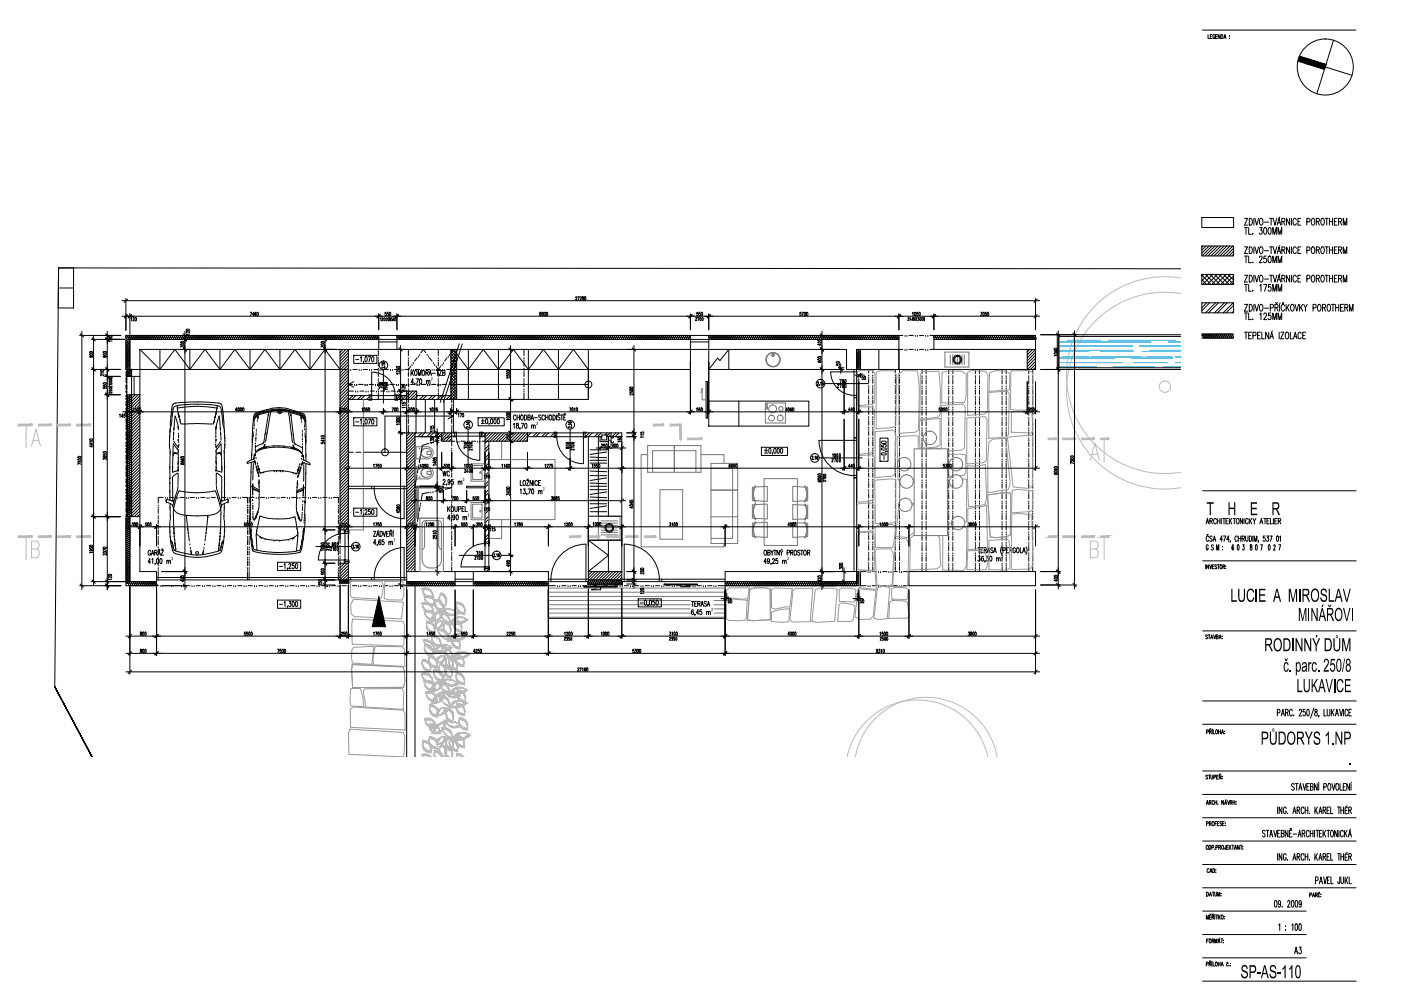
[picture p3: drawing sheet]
<svg xmlns="http://www.w3.org/2000/svg" width="420mm" height="297mm" viewBox="0 0 420 297" stroke-linecap="round" stroke-linejoin="round" font-family="sans-serif">
<g fill="none" stroke="#000" stroke-width=".3">
<path d="M360.6 9h46M362.3 10.4v1.2h.5M363 10.9h.3M363.5 10.4h-.5v1.2h.5M364.3 10.6a.31 .31 0 0 0-.4-.2 .31 .31 0 0 0-.2 .4v.3a.33 .33 0 0 0 .3 .5 .33 .33 0 0 0 .3-.5h-.2M364.5 10.9h.4M365.1 10.4h-.6v1.2h.6M365.9 10.4v1.2l-.6-1.2v1.2M366.2 10.4a.59 .59 0 0 1 .6 .6 .59 .59 0 0 1-.6 .6zM367 11.6l.4-1.2 .3 1.2M367.2 11.1h.3M368.7 10.8h.1"/>
<path d="M368.7 11.4h.1M389.3 18.3l7.9 2.5M389.7 16.8l8 2.5M399.9 12.1l-5 16M397.4 20.1l8 2.5M360.4 73.7h9.6v3h-9.6zM360.4 65.2h9.6v3h-9.6zM360.8 73.7l-.4 .4M361.7 73.7l-1.3 1.3M362.6 73.7l-2.2 2.2M363.5 73.7l-3 3M364.4 73.7l-3 3"/>
<path d="M365.3 73.7l-3.1 3M366.1 73.7l-2.9 3M367.1 73.7l-3 3M368 73.7l-3 3M368.9 73.7l-3.1 3M369.7 73.7l-3 3M370 74.4l-2.3 2.3M370 75.3l-1.4 1.4M370 76.2l-.6 .5M373.2 74h.9l-.9 2h.9M373.2 65.4h.9l-.9 2.1h.9M373.2 76.8h.9"/>
<path d="M373.2 68.2h.9M373.7 68.2v2M373.7 76.8v1.9M374.5 76.8v1.9h.8M374.5 68.2v2h.8M374.6 74a1.07 1.07 0 0 1 1 .7 1.07 1.07 0 0 1-.3 1.2l-.7 .1zM374.6 65.4a1.02 1.02 0 0 1 1 1.1 1.02 1.02 0 0 1-1 1zM375.7 78.6h.1M375.7 70v.2zM376 65.4v2.1M376 74v2M376.3 74l.6 2 .5-2"/>
<path d="M376.3 65.4l.6 2.1 .5-2.1M377.7 77.2l.3-.4h.4l.1 .3-.9 1.6h.9M377.8 68.2h.7l-.4 .8a.59 .59 0 0 1 .4 .7 .59 .59 0 0 1-.7 .4l-.2-.3M378 74.1l.1-.1a1.1 1.1 0 0 1 .4 1.9l-.1 .1a1.14 1.14 0 0 1-.4-1.9zM378 65.6l.1-.2a1.08 1.08 0 0 1 .7 1.1 1.08 1.08 0 0 1-.7 1 1.51 1.51 0 0 1-.1-1.9zM379.2 68.3l.1-.1a1.21 1.21 0 0 1 0 2l-.3-.4zM379.2 75.1h1.2M379.2 66.6h1.2M379.8 76.8h-.7v.7a.59 .59 0 0 1 .8 .6 .59 .59 0 0 1-.9 .5v-.2M380.5 76.8h.5l.2 .3v1.3l-.4 .3h-.3l-.2-.8zM380.5 68.3l.2-.1a1.26 1.26 0 0 1 0 2l-.4-.9zM380.7 74h1"/>
<path d="M380.7 65.4h1M381.2 65.4v2.1M381.2 74v2M381.7 78.7v-1.9l.5 1.9 .6-1.9v1.9M381.7 70.2v-2l.5 2 .6-2v2M381.8 74l.6 2 .5-2M381.8 65.4l.6 2.1 .5-2.1M383 76l.6-2 .5 2M383 67.5l.6-2.1 .5 2.1M383.2 75.3h.7M383.2 66.8h.7M383.3 78.7v-1.9l.5 1.9 .6-1.9v1.9"/>
<path d="M383.3 70.2v-2l.5 2 .6-2v2M383.8 73.6l-.2 .2M383.8 65.1l-.2 .2M384.4 74.9l.8-.1 .1-.6-.9-.2v2M384.4 66.4l.8-.1 .1-.6-.9-.3v2.1M384.9 74.9l.5 1.1M384.9 66.4l.5 1.1M386.8 74v2l-1-2v2M386.8 65.4v2.1l-1-2.1v2.1M387.3 65.4v2.1M387.3 74v2M388.8 74.5a.54 .54 0 0 0-.7-.5 .54 .54 0 0 0-.3 .8v.4a.54 .54 0 0 0 .3 .8 .54 .54 0 0 0 .7-.5"/>
<path d="M388.8 66a.54 .54 0 0 0-.7-.5 .54 .54 0 0 0-.3 .7v.5a.54 .54 0 0 0 .3 .8 .54 .54 0 0 0 .7-.5M389.3 74.9h.5M389.3 66.4h.5M390.1 74h-.8v2h.8M390.1 65.4h-.8v2.1h.8M391.9 75.1l.9-.3-.1-.7-.8-.1v2M391.9 66.5l.9-.2 .1-.5-.4-.4h-.6v2.1M393.5 74.1l.2-.1a1.08 1.08 0 0 1 .6 1 1.08 1.08 0 0 1-.6 1 1.44 1.44 0 0 1-.2-1.9zM393.5 65.6l.2-.2a1.11 1.11 0 0 1 .6 1.1 1.11 1.11 0 0 1-.6 1 1.44 1.44 0 0 1-.2-1.9zM394.8 74.9l.8-.1v-.6l-.8-.2v2M394.8 66.4l.8-.1v-.6l-.8-.3v2.1M395.2 74.9l.5 1.1"/>
<path d="M395.2 66.4l.5 1.1M396.4 74.1l.1-.1a1.14 1.14 0 0 1 .4 1.9l-.1 .1a1.1 1.1 0 0 1-.4-1.9zM396.4 65.6l.1-.2a1.08 1.08 0 0 1 .7 1.1 1.08 1.08 0 0 1-.7 1 1.51 1.51 0 0 1-.1-1.9zM397.4 74h1M397.4 65.4h1M397.9 65.4v2.1M397.9 74v2M398.7 74.9h.9M398.7 65.4v2.1M398.7 74v2M398.7 66.4h.9M399.6 65.4v2.1"/>
<path d="M399.6 74v2M400.2 74.9h.5M400.2 66.4h.5M401 74h-.8v2h.8M401 65.4h-.8v2.1h.8M401.4 74.9l.9-.1v-.7l-.9-.1v2M401.4 66.4l.9-.1v-.7l-.9-.2v2.1M401.9 74.9l.5 1.1M401.9 66.4l.5 1.1M402.8 76v-2l.6 2 .5-2v2M402.8 67.5v-2.1l.6 2.1 .5-2.1v2.1M17.5 86.3h4.6"/>
<path d="M17.6 80.3l336.5 .3M17.6 80.3l-1.2 125.5M17.6 80.3h4.5v12h-4.7M24.6 99.3v77.4M32.2 99.3v77.4M36.6 94.8h275.2M36.6 90.1h275.2M37.8 89.5v9.5M38.3 89.7l-1 .9M38.3 94.3l-1 1M38.9 94v6.2M39.2 95.4l.2-.2v1"/>
<path d="M39.5 94.3l-1.1 1M39.8 95.4l.1-.2a.27 .27 0 0 1 .4 .1 .27 .27 0 0 1-.1 .4l-.4 .5h.5M40.6 95.2a.49 .49 0 0 1 .3 .5 .49 .49 0 0 1-.3 .4zM55.5 99.3v77.4M55.8 98.8a.55 .55 0 0 1 .6-.2 .55 .55 0 0 1 .4 .4l-.8 .1zM56.9 99.3v.5l-.9-.4-.2 .2 .3 .1M75 93.6h.5l-.4 1M76.2 94.3h-.5l.3-.7v1M76.8 93.8l-.2-.2-.2 .2 .1 .8a.28 .28 0 0 0 .3-.3 .28 .28 0 0 0-.3-.3l-.1 .3M77.1 93.6a.47 .47 0 0 1 .4 .5 .47 .47 0 0 1-.4 .5zM113.6 94.1v4.7M114 95.4l.2-.2v.9"/>
<path d="M114 94.3l-.9 1M114.7 95.3l.2 .1-.4 .7h.4M114.7 95.3l-.2 .1M115.2 95.3v.8M115.2 96.1h.2M115.4 95.3h-.2M115.4 95.3v.8M115.8 93.6h-.3v.4a.27 .27 0 0 1 .3 .1 .27 .27 0 0 1 0 .3 .27 .27 0 0 1-.4 0M115.8 95.3l-.1 .5 .3 .3M116 95.3h-.2M116.1 95.3v.8M116.5 93.6h-.3v.4a.3 .3 0 0 1 .3 .3 .3 .3 0 0 1-.4 .2v-.1"/>
<path d="M116.5 95.1v1.2M116.8 95.8l.1-.1 .2 .1M116.8 95.9l.1 .2 .2-.2M116.8 93.6a.47 .47 0 0 1 .4 .5 .47 .47 0 0 1-.4 .5zM117.7 95.2h-.3v.4l.4 .3M117.7 95.8v.1M117.8 95.9l-.4 .2M118.1 95.3v.8M118.3 95.3h-.2M118.3 95.3l.1 .5-.3 .3M118.7 95.1v1.2M119 94.1v4.7"/>
<path d="M119.5 94.3l-.9 1M161.9 93.6l.1 .4a.31 .31 0 0 1 .3 .3 .31 .31 0 0 1-.4 .3v-.5l.4-.2-.1-.3zM162.6 93.6v.4a.31 .31 0 0 1 .4 .4 .31 .31 0 0 1-.5 .1v-.3a.35 .35 0 0 0 .4-.2 .35 .35 0 0 0-.1-.4zM163.3 93.6a.49 .49 0 0 1 .3 .5 .49 .49 0 0 1-.3 .5zM163.9 93.6a.47 .47 0 0 1 .4 .5 .47 .47 0 0 1-.4 .5zM172.6 89.2l.2-.3 .2 .1-.4 1h.5M173.3 88.9h.4l-.3 1.1M173.9 89.2l.2-.3 .2 .1-.4 1h.5M174.7 89l.1 .3a.3 .3 0 0 1 .3 .4 .3 .3 0 0 1-.4 .2l-.1-.4a.33 .33 0 0 0 .4-.2 .33 .33 0 0 0-.1-.4zM175.3 89a.47 .47 0 0 1 .4 .5 .47 .47 0 0 1-.4 .4zM207.1 94.1v4.7M207.6 94.3l-1 1"/>
<path d="M208.8 95.2l.1 .3M208.8 95.2l-.2 .1M208.9 95.5l-.3 .6h.4M209.2 95.2h.4l-.2 .9M209.3 93.6h-.3v.4a.3 .3 0 0 1 .4 .3 .3 .3 0 0 1-.4 .2l-.1-.1M209.9 96l.1-.8 .3 .3-.1 .5M210 96h.1M210 93.6h-.4v.4a.3 .3 0 0 1 .5 .3 .3 .3 0 0 1-.5 .2v-.1M210.4 93.6a.47 .47 0 0 1 .3 .5 .47 .47 0 0 1-.3 .5zM210.6 96h.2M210.8 95.3l-.3 .2 .1 .5M210.8 95.2v.8"/>
<path d="M212.6 94.1v4.7M213.1 94.3l-1.1 1M240.2 93.6h-.3v.4a.27 .27 0 0 1 .4 .1 .27 .27 0 0 1-.1 .3 .27 .27 0 0 1-.4 0M240.5 93.6h.5l-.4 1M241.3 93.6a.47 .47 0 0 1 .3 .5 .47 .47 0 0 1-.3 .5zM241.9 93.6a.47 .47 0 0 1 .4 .5 .47 .47 0 0 1-.4 .5zM246.5 99.3v77.4M269.6 94.1v4.7M270.1 94.3l-1 1M272.4 95.2l-.1 .1M272.5 95.2l.2 .2-.5 .7h.4M273.1 95.2l-.2 .6h.4"/>
<path d="M273.2 95.6v.5M273.6 93.8l.2-.2v1M273.7 96h.2M273.9 95.3l-.2 .2v.5M273.9 95.2v.8M274.3 93.6a.49 .49 0 0 1 .4 .5 .49 .49 0 0 1-.4 .5zM274.4 96l.1-.8 .1 .8M274.4 96h.2M275 95.1v1.1M275.3 93.6h-.3v.4a.3 .3 0 0 1 .3 .3 .3 .3 0 0 1-.4 .2v-.1M275.3 95.2l.3 .2-.3 .1M275.4 95.6l.2 .2"/>
<path d="M275.6 95.9l-.3 .2M275.6 93.6a.47 .47 0 0 1 .4 .5 .47 .47 0 0 1-.4 .5zM276 96h.2M276.2 95.3l-.3 .2 .1 .5M276.2 95.2v.8M276.6 95.2v.8M276.7 96h.1M276.8 95.3h-.1M276.9 95.2v.8M277.2 95.1v1.1M280.1 94.1v4.7M280.6 94.3l-1 1"/>
<path d="M294.2 93.6h.3l-.2 .4a.29 .29 0 0 1 .2 .4 .29 .29 0 0 1-.4 .1v-.1M294.9 93.6a.47 .47 0 0 1 .3 .5 .47 .47 0 0 1-.3 .5zM295.8 93.6h-.3v.4a.27 .27 0 0 1 .3 .1 .27 .27 0 0 1 0 .3 .27 .27 0 0 1-.4 0M296.2 93.6a.49 .49 0 0 1 .4 .5 .49 .49 0 0 1-.4 .5zM310.6 89.5v9.3M311.1 94.3l-1 1M311.1 89.7l-1 .9M316.9 99.8l1 1M317.4 99.1v77.4M321.8 99.8l.9 1M322.2 99.1v77.4M360.4 82.3h9.6v3h-9.6z"/>
<path d="M360.4 90.8h9.6v3h-9.6zM360.4 85.2l.1 .1M360.4 83.8l1.5 1.5M360.4 82.5l2.8 2.8M361 82.3l-.6 .5M361.5 82.3l3 3M361.9 90.8l-1.5 1.4M362.3 82.3l-1.9 1.9M362.8 90.8l-2.4 2.3M362.9 82.3l3 3M363.7 82.3l-3 3M364.2 82.3l3 3"/>
<path d="M364.5 90.8l-3 3M365 82.3l-3 3M365.4 90.8l-3 3M365.6 82.3l3 3M366.4 82.3l-3 3M366.9 82.3l3.1 3M367.2 90.8l-3 3M367.7 82.3l-3 3M368.1 90.8l-3 3M368.3 82.3l1.7 1.6M369.1 82.3l-3 3M369.6 82.3l.4 .3"/>
<path d="M369.8 90.8l-3 3M370 82.7l-2.6 2.6M370 84.1l-1.2 1.2M370 93.3l-.5 .5M370 91.5l-2.3 2.3M373.2 82.5h.9l-.9 2h.9M373.2 91.2h.9l-.9 2.1h.9M373.2 85.3h.9M373.2 93.8h.9M373.2 99.6h.9M373.7 85.3v2M373.7 93.8v2"/>
<path d="M373.7 99.6v2M374.5 85.3v2h.8M374.5 93.8v2h.8M374.6 82.5a1.02 1.02 0 0 1 1 1 1.02 1.02 0 0 1-1 1zM374.6 91.2a1.02 1.02 0 0 1 1 1 1.02 1.02 0 0 1-1 1.1zM375.4 99.6h-.9v2h.9M375.6 87.2l.1 .1zM375.7 95.6h.1M376 82.5v2M376 91.2v2.1M376.3 82.5l.6 2 .5-2M376.3 91.2l.6 2.1 .5-2.1"/>
<path d="M377.8 85.6l.4-.3v2M377.8 94.2l.4-.4v2M378 82.6l.1-.1a1.08 1.08 0 0 1 .7 1 1.08 1.08 0 0 1-.7 1 1.51 1.51 0 0 1-.1-1.9zM378 91.4l.1-.2a1.08 1.08 0 0 1 .7 1 1.08 1.08 0 0 1-.7 1.1 1.51 1.51 0 0 1-.1-1.9zM378 99.6h-.9v2h.9M378.4 99.6v2h.8M379 85.3h.9l-.7 2M379 94.3l.1-.3a.45 .45 0 0 1 .6-.1 .45 .45 0 0 1 .1 .7l-.8 1.2h.9M379.2 83.7h1.2M379.2 92.4h1.2M380.5 99.6v2l-.9-2v2M380.7 82.5h1"/>
<path d="M381 92.3l.8-.2v-.7l-.8-.2v2.1M381.1 85.3h-.7v.8v-.1a.6 .6 0 0 1 .8 .6 .6 .6 0 0 1-.8 .6l-.1-.3M381.1 93.8h-.7v.9a.57 .57 0 0 1 .8 .4 .57 .57 0 0 1-.8 .5l-.1-.2M381.2 82.5v2M381.6 99.2l-.2 .2M381.7 87.3v-2l.5 2 .6-2v2M381.7 95.8v-2l.5 2 .6-2v2M381.8 82.5l.6 2 .5-2M382.4 92.2l.8-.1v-.7l-.8-.2v2.1M382.6 90.7l.2 .4 .3-.4M382.8 92.2l.5 1.1M383 84.5l.6-2 .5 2"/>
<path d="M383.2 83.9h.7M383.3 87.3v-2l.5 2 .6-2v2M383.3 95.8v-2l.5 2 .6-2v2M383.6 99.6v2M383.8 91.2v2.1M383.8 82.1l-.2 .2M383.9 90.8l-.1 .3M384.1 99.6h.9l-.9 2h.9M384.4 83.5l.8-.1 .1-.7-.9-.2v2M384.5 90.7l.3 .4 .2-.4M384.9 83.5l.5 1M385.2 91.7a.53 .53 0 0 0-.6-.5 .53 .53 0 0 0-.4 .8v.5a.53 .53 0 0 0 .4 .7 .53 .53 0 0 0 .6-.4"/>
<path d="M385.7 99.7l.1-.1a1.14 1.14 0 0 1 .4 1.9l-.1 .1a1.1 1.1 0 0 1-.4-1.9zM385.7 91.2v2.1M386 92.1l.6 1.2M386.6 91.2l-.9 1.4M386.8 82.5v2l-1-2v2M387 99.6v2h.8M387.3 82.5v2M387.4 91.2a1.08 1.08 0 0 1 .7 1 1.08 1.08 0 0 1-.7 1.1 1.48 1.48 0 0 1 0-2.1zM388.4 91.2l.5 2.1 .5-2.1M388.8 83a.54 .54 0 0 0-.7-.5 .54 .54 0 0 0-.3 .8v.5a.54 .54 0 0 0 .3 .7 .54 .54 0 0 0 .7-.5M389.3 83.5h.5M389.8 91.2v2.1"/>
<path d="M390.1 82.5h-.8v2h.8M390.1 92.1l.6 1.2M390.7 91.2l-.9 1.4M391 91.2l.5 1v1.1M391.6 99.6h-.9v2h.9M391.9 83.6l.9-.2 .1-.5-.4-.4h-.6v2M392 91.2l-.5 1M393.5 82.6l.2-.1a1.11 1.11 0 0 1 .6 1 1.11 1.11 0 0 1-.6 1 1.44 1.44 0 0 1-.2-1.9zM393.8 92.3l.8-.1v-.8l-.8-.2v2.1M394.8 83.5l.8-.1v-.7l-.8-.2v2M395.2 83.5l.5 1M395.4 91.4l.1-.2a1.11 1.11 0 0 1 .7 1 1.11 1.11 0 0 1-.7 1.1 1.44 1.44 0 0 1-.1-1.9z"/>
<path d="M396.4 82.6l.1-.1a1.08 1.08 0 0 1 .7 1 1.08 1.08 0 0 1-.7 1 1.51 1.51 0 0 1-.1-1.9zM396.6 92.2l.8-.1 .1-.7-.9-.2v2.1M397.1 92.2l.5 1.1M397.4 82.5h1M397.9 82.5v2M398.4 91.2a1.08 1.08 0 0 1 .7 1 1.08 1.08 0 0 1-.7 1.1 1.48 1.48 0 0 1 0-2.1zM398.7 82.5v2M398.7 83.5h.9M399.3 91.2h1M399.6 82.5v2M399.8 91.2v2.1M400.2 83.5h.5"/>
<path d="M400.6 91.2v2.1M400.6 92.2h.9M401 82.5h-.8v2h.8M401.4 83.5l.9-.1v-.8l-.9-.1v2M401.5 91.2v2.1M401.9 83.5l.5 1M402 92.2h.6M402.8 84.5v-2l.6 2 .5-2v2M402.9 91.2h-.9v2.1h.9M403.3 92.2l.8-.1v-.7l-.8-.2v2.1M403.8 92.2l.4 1.1M404.7 93.3v-2.1l.6 2.1 .5-2.1v2.1"/>
<path d="M23.9 100.5h12.3M24 100l1.1 1M26.9 106.1l1 .1a.53 .53 0 0 1-.5 .3 .53 .53 0 0 1-.5-.4zM26.9 105.4l1 .1a.53 .53 0 0 1-.5 .3 .53 .53 0 0 1-.5-.4zM27.2 106.7l.3 .2a.28 .28 0 0 1-.3 .2 .28 .28 0 0 1-.2-.4h.7l.2 .2-.2 .2M27.4 101.7h10.1M27.4 110.7h8.7M27.6 101.2l1 1M27.6 110.2l1 1M28.1 100.5v75.1M30.2 111a.51 .51 0 0 1 .5-.2 .51 .51 0 0 1 .4 .5 .54 .54 0 0 1-.5 .1 .54 .54 0 0 1-.4-.4zM30.9 116.1v.3h.4a.31 .31 0 0 1 .3-.4 .31 .31 0 0 1 .3 .5h-.2"/>
<path d="M30.9 115.4v.3h.4a.3 .3 0 0 1 .3-.3 .3 .3 0 0 1 .3 .4h-.2M31 114.8a.53 .53 0 0 1 .6-.2 .53 .53 0 0 1 .3 .5 .53 .53 0 0 1-.5 .1 .53 .53 0 0 1-.4-.4zM31 106.1a.54 .54 0 0 1 .5-.2 .54 .54 0 0 1 .4 .4 .51 .51 0 0 1-.5 .2 .51 .51 0 0 1-.4-.4zM31 105.4a.53 .53 0 0 1 .6-.1 .53 .53 0 0 1 .3 .4 .53 .53 0 0 1-.5 .2 .53 .53 0 0 1-.4-.5zM31.2 112.2v.5l-.8-.5-.3 .3 .3 .1M31.2 111.8h-1.1l.3 .1M31.3 106.7l.2 .1a.28 .28 0 0 1-.2 .3 .28 .28 0 0 1-.3-.3 .51 .51 0 0 1 .5-.2 .51 .51 0 0 1 .4 .5h-.1M31.5 112.8h4.6M31.5 118.3h4.6M31.7 117.8l.9 1M31.7 112.3l.9 1M31.7 110.2l.9 1"/>
<path d="M31.7 101.2l.9 1M31.7 100l.9 1M32.6 115.8h1.1M32.6 113.2h1.1M32.6 100.8a.53 .53 0 0 1 .6-.2 .53 .53 0 0 1 .4 .5 .53 .53 0 0 1-.6 .1 .53 .53 0 0 1-.4-.4zM32.7 116.9l.9 .1a.47 .47 0 0 1-.5 .2 .47 .47 0 0 1-.4-.3zM32.7 116.3l.9 .1a.47 .47 0 0 1-.5 .2 .47 .47 0 0 1-.4-.3zM32.7 114.8h.8M32.7 114.4h.8M32.7 114.1h.8M32.7 113.7h.8M32.8 114.2v.2"/>
<path d="M32.8 113.7l-.1-.1a.46 .46 0 0 1 .4-.2 .46 .46 0 0 1 .5 .2l-.1 .1M33 117.5h-.3l.2 .3M33 117.4l.6 .4v-.4M33.5 114.8l.1 .1a.49 .49 0 0 1-.9 0l.1-.1M33.5 114.2v.2M33.6 118.1h-.9l.2 .1M33.6 115.3h-.9l.2 .2M33.6 102.2h-1l.2 .2M33.6 101.4v.5l-.8-.5-.2 .3 .3 .1M37.8 113.3h.2v.5h-.2zM37.8 114.2h.2v.5h-.2zM37.8 115.4h.2v.6h-.2z"/>
<path d="M37.8 116.2h.2v.5h-.2zM37.8 117.3h.2v.5h-.2zM37.8 111.5h.2v.5h-.2zM37.8 112.3h.2v.5h-.2zM37.8 118.5h.2v.5h-.2zM37.8 119.4h.2v.4h-.2zM38 112.8h4M38 110.7v44.2M38 118.3h4M38.1 110l.6-.3 .3 .3-.3 .4zM38.1 102.7l.6 .3M38.1 103.3l.6 .3"/>
<path d="M38.1 104.6l.6 .3M38.1 105.2l.6 .3M38.1 105.8l.6 .3M38.1 106.4l.6 .3M38.1 107l.6 .3M38.1 107.6l.6 .3M38.1 108.2l.6 .3-.6 .3M38.1 108.8l.6 .3M38.1 109.4l.6 .3M38.1 110.7l.3-.2v.2M38.1 102.7l-.3 .4 .3 .3M38.1 103.3l-.3 .2v.3l.3 .2-.3 .3 .3 .3"/>
<path d="M38.1 104.6l-.3 .3 .3 .3M38.1 105.2l-.3 .3 .3 .3M38.1 105.8l-.3 .3 .3 .3M38.1 106.4l-.3 .3 .3 .3M38.1 107l-.3 .3 .3 .4M38.1 107.6l-.3 .3 .3 .3M38.1 108.2l-.3 .3 .3 .3M38.1 108.8l-.3 .4 .3 .3M38.1 109.4l-.3 .2v.3l.3 .2-.3 .3 .3 .3M38.2 118.3v36.6M38.3 110.7v1.9h1.2M38.3 100.8l-.2 .8 .4 .1 .2-.2"/>
<path d="M38.3 100.8l.3 .6M38.4 101.7v.2l.5 .1v.3l-.2 .1M38.4 100.9l-.2-.3h-.3l-.1 .5M38.6 118.7l.6 .3-.6 .3 .6 .4-.6 .3 .6 .3-.6 .3 .6 .3-.6 .3 .6 .3-.6 .3 .6 .3-.6 .3 .6 .3-.6 .3 .6 .3-.6 .3 .6 .3-.6 .3 .6 .3-.6 .3 .6 .3-.6 .3 .6 .4-.6 .3 .6 .3-.6 .3 .6 .3-.6 .3 .6 .3-.6 .3 .6 .3-.6 .3 .6 .3-.6 .3 .6 .3-.6 .3 .6 .3-.6 .3 .6 .3-.6 .3 .6 .3-.6 .4 .6 .3-.6 .3 .6 .3-.6 .3 .6 .3-.6 .3 .6 .3-.6 .3 .6 .3-.6 .3 .6 .3-.6 .3 .6 .3-.6 .3 .6 .3-.6 .3 .6 .3-.6 .3 .6 .3-.6 .4 .6 .3-.6 .3 .6 .3-.6 .3 .6 .3-.6 .3 .6 .3-.6 .3 .6 .3-.6 .3 .6 .3-.6 .3 .6 .3-.6 .3 .6 .3-.6 .3 .6 .3-.6 .3 .6 .3-.6 .4 .6 .3-.6 .3 .6 .3-.6 .2 .6 .4-.6 .3 .6 .3-.6 .3 .6 .3-.6 .3 .6 .3-.6 .3 .6 .3-.6 .3 .6 .3-.6 .3 .6 .3-.6 .3 .6 .3-.6 .4 .6 .3-.6 .3 .6 .2-.6 .4 .6 .3-.6 .3 .6 .3-.6 .3 .6 .3-.6 .3 .6 .3-.6 .3 .6 .3-.6 .3 .6 .3M38.6 110.9l.6 .3-.6 .3 .6 .3-.6 .3 .6 .3M38.6 118.7l-.3 .2v.3l.3 .2-.3 .3 .3 .3M38.6 120l-.3 .3 .3 .3M38.6 110.9l-.3 .3 .3 .3-.3 .2v.3l.3 .1-.3 .4 .3 .3M38.7 102.4l-.8-.2-.1 .4 .3 .1M38.7 102.4l-.6 .3M38.7 103l-.6 .3M38.7 103.6l-.6 .3 .6 .4"/>
<path d="M38.7 104.3l-.6 .3M38.7 104.9l-.6 .3M38.7 105.5l-.6 .3M38.7 106.1l-.6 .3M38.7 106.7l-.6 .3M38.7 107.3l-.6 .3M38.7 107.9l-.6 .3M38.7 109.1l-.6 .3M38.7 102.4l.3 .3-.3 .3M38.7 103l.3 .4-.3 .3M38.7 103.6l.3 .3-.3 .4M38.7 104.3l.3 .3-.3 .3"/>
<path d="M38.7 104.9l.3 .3-.3 .3M38.7 105.5l.3 .3-.3 .3M38.7 106.1l.3 .3-.3 .3M38.7 106.7l.3 .3-.3 .3M38.7 107.3l.3 .3-.3 .4M38.7 107.9l.3 .3-.3 .3 .2 .2v.3l-.2 .2M38.7 109.1l.3 .4-.3 .3M38.9 118.3v.3l.3-.2M38.9 112.6l-.3 .1M38.9 110.7h.1M38.9 100.8l-.3 .6M38.9 100.8l.3 .6"/>
<path d="M38.9 100.9l-.3-.4-.3 .4M39.2 110.6l-.3 .1M39.2 118.4l.3 .4-.3 .3 .3 .1v.3l-.3 .2 .3 .3-.3 .3M39.2 111.2l.3 .3-.3 .3 .3 .2v.3l-.3 .2M39.2 110.6l.3 .3-.3 .4M39.2 101.5l-.3 .3-.3-.3M39.5 110.7v44.2M39.5 100.8l-.3 .6M39.5 100.8l.3 .6M39.6 100.9l-.3-.4-.4 .4M39.7 118.3l-.2 .2M39.9 101.5l-.3 .3-.4-.3"/>
<path d="M40.1 100.8l-.3 .6M40.1 100.8l.3 .6 .4-.6M40.2 100.9l-.3-.4-.4 .4M40.2 112.8v5.5M40.6 118.3l-1.1 1.1M40.8 100.9l-.4-.4-.3 .4M40.8 100.8l.3 .6M41.1 101.5l-.3 .3-.3-.3-.2 .2h-.3l-.2-.2M41.4 100.8l-.3 .6M41.4 100.8l.3 .6M41.4 118.3l-1.9 2M41.4 100.9l-.3-.4-.3 .4"/>
<path d="M41.7 101.5l-.3 .3-.3-.3M42 100.8l-.3 .6M42 100.8l.3 .6M42 104.7v66.6h4.9v4.3M42 118.7l-2.5 2.5M42 119.5l-2.5 2.5M42 104.7l6 6M42 100.9l-.3-.4-.3 .4M42.3 101.5l-.3 .3-.3-.3M42.6 100.8l-.3 .6M42.6 100.8l.3 .6M42.6 100.9l-.3-.4-.3 .4"/>
<path d="M42.9 101.5l-.3 .3-.3-.3M43.2 100.8l-.3 .6M43.2 100.8l.3 .6M43.2 100.9l-.3-.4-.3 .4M43.5 101.5l-.3 .3-.3-.3M43.8 100.9l-.3-.4-.3 .4M43.8 100.8l-.3 .6M43.8 100.8l.3 .6M44.2 101.5l-.4 .3-.3-.3M44.4 100.8l-.3 .6M44.4 100.8l.3 .6M44.4 100.9l-.3-.4-.3 .4"/>
<path d="M44.7 101.4l.3-.6 .3 .6M44.7 101.5l-.3 .3-.3-.3M45.3 101.5l-.3 .3-.3-.3M45.6 100.8l-.3 .6M45.6 100.8l.3 .6M45.7 100.9l-.2-.3h-.3l-.2 .3-.3-.4-.3 .4M46 101.5l-.3 .3-.4-.3M46.2 100.8l-.3 .6M46.2 100.8l.3 .6M46.3 100.9l-.3-.4-.4 .4M46.6 101.5l-.4 .3-.3-.3M46.9 100.8l-.4 .6"/>
<path d="M46.9 100.8l.3 .6M46.9 100.9l-.4-.4-.3 .4M47.2 101.5l-.3 .3-.3-.3M47.5 100.8l-.3 .6M47.5 100.8l.3 .6M47.5 100.9l-.3-.4-.3 .4M47.8 101.5l-.3 .3-.3-.3M48 110.7l4.5-6 4.4 6M48 104.7v6M48 100.8l-.2 .6M48 100.8l.4 .6M48.1 100.9l-.3-.4-.3 .4"/>
<path d="M48.4 101.5l-.3 .3-.3-.3M48.7 100.8l-.3 .6M48.7 100.8l.3 .6M48.7 100.9l-.3-.4-.3 .4M49 101.5l-.3 .3-.3-.3M49.3 100.8l-.3 .6M49.3 100.8l.3 .6 .3-.6M49.3 100.9l-.3-.4-.3 .4M49.9 100.8l.3 .6M49.9 100.9l-.3-.4-.3 .4M50.2 101.5l-.3 .3-.3-.3-.1 .2h-.4l-.1-.2M50.5 100.8l-.3 .6"/>
<path d="M50.5 100.8l.3 .6M50.5 100.9l-.3-.4-.3 .4M50.8 101.5l-.3 .3-.3-.3M51.1 100.8l-.3 .6M51.1 100.8l.3 .6M51.1 100.9l-.3-.4-.3 .4M51.4 101.5l-.3 .3-.3-.3M51.7 100.8l-.3 .6M51.7 100.8l.3 .6M51.8 100.9l-.3-.4-.4 .4M52.1 101.5l-.3 .3-.4-.3M52.3 100.8l-.3 .6"/>
<path d="M52.3 100.8l.3 .6M52.4 100.9l-.4-.4-.3 .4M52.7 101.5l-.4 .3-.3-.3M53 100.8l-.4 .6M53 100.8l.3 .6M53 100.9l-.4-.4-.3 .4M53.3 101.5l-.3 .3-.3-.3M53.6 100.8l-.3 .6M53.6 100.8l.2 .6M53.6 100.9l-.3-.4-.3 .4M53.8 101.4l.3-.6 .4 .6M53.9 101.5l-.3 .3-.3-.3"/>
<path d="M54.2 104.1v-.4l.4 .2 .1-.2a.3 .3 0 0 1 .4 0 .3 .3 0 0 1-.1 .4M54.3 103.1a.53 .53 0 0 1 .5-.2 .53 .53 0 0 1 .4 .5 .53 .53 0 0 1-.6 .1 .53 .53 0 0 1-.3-.4zM54.3 102.4a.51 .51 0 0 1 .5-.2 .51 .51 0 0 1 .4 .5 .54 .54 0 0 1-.5 .2 .54 .54 0 0 1-.4-.5zM54.5 101.5l-.3 .3-.4-.3M54.8 100.8l-.3 .6M54.8 100.8l.3 .6M54.8 100.9l-.1-.3h-.4l-.1 .3-.3-.4-.3 .4M54.9 104.2l1 1M54.9 101.2l1 1M54.9 100l1 1M55.1 101.5l-.3 .3-.3-.3M55.4 100.8l-.3 .6"/>
<path d="M55.4 100.8l.3 .6 .3-.6M55.4 100.9l-.3-.4-.3 .4M56 100.8l.3 .6M56 100.9l-.3-.4-.3 .4M56.3 101.5l-.3 .3-.3-.3-.1 .2h-.4l-.1-.2M56.6 100.8l-.3 .6M56.6 100.8l.3 .6M56.6 100.9l-.3-.4-.3 .4M56.9 100.2h-1.1l.2 .1M56.9 101.5l-.3 .3-.3-.3M56.9 110.7l4.6-6 4.5 6M56.9 104.7v6"/>
<path d="M57.2 100.9l-.3-.4-.3 .4M57.2 100.8l-.3 .6M57.2 100.8l.3 .6M57.6 101.5l-.3 .3-.4-.3M57.8 100.8l-.3 .6M57.8 100.8l.3 .6M57.9 100.9l-.3-.4-.4 .4M58.1 101.4l.3-.6 .4 .6M58.2 101.5l-.4 .3-.3-.3M58.8 101.5l-.4 .3-.3-.3M59.1 100.8l-.3 .6M59.1 100.8l.3 .6"/>
<path d="M59.1 100.9l-.2-.3h-.3l-.1 .3-.4-.4-.3 .4M59.4 101.5l-.3 .3-.3-.3M59.6 100.8l-.2 .6M59.6 100.8l.3 .6M59.7 100.9l-.3-.4-.3 .4M60 101.5l-.3 .3-.3-.3M60.3 100.9l-.3-.4-.4 .4M60.3 100.8l-.4 .6M60.3 100.8l.3 .6M60.6 101.5l-.3 .3-.3-.3M60.9 100.8l-.3 .6M60.9 100.8l.3 .6"/>
<path d="M60.9 100.9l-.3-.4-.3 .4M61.2 101.5l-.3 .3-.3-.3M61.5 100.8l-.3 .6M61.5 100.8l.3 .6M61.5 100.9l-.3-.4-.3 .4M61.8 101.5l-.3 .3-.3-.3M62.1 100.8l-.3 .6M62.1 100.8l.3 .6M62.1 100.9l-.3-.4-.3 .4M62.4 101.5l-.3 .3-.3-.3M62.7 100.8l-.3 .6M62.7 100.8l.3 .6 .3-.6"/>
<path d="M62.7 100.9l-.3-.4-.3 .4M63.3 100.9l-.3-.4-.3 .4M63.3 100.8l.3 .6M63.7 101.5l-.3 .3-.4-.3-.1 .2h-.3l-.2-.2M63.9 100.8l-.3 .6M63.9 100.8l.3 .6M64 100.9l-.4-.4-.3 .4M64.3 101.5l-.4 .3-.3-.3M64.5 100.8l-.3 .6M64.5 100.8l.4 .6M64.6 100.9l-.4-.4-.3 .4M64.9 101.5l-.4 .3-.3-.3"/>
<path d="M65.2 100.8l-.3 .6M65.2 100.8l.2 .6M65.2 100.9l-.3-.4-.3 .4M65.5 101.5l-.3 .3-.3-.3M65.7 100.8l-.3 .6M65.7 100.8l.3 .6M65.8 100.9l-.3-.4-.3 .4M66 104.7v6M66 110.7l4.4-6 4.6 6M66.1 101.5l-.3 .3-.4-.3M66.4 100.9l-.3-.4-.4 .4M66.4 100.8l-.4 .6"/>
<path d="M66.4 100.8l.3 .6M66.7 101.5l-.3 .3-.3-.3M67 100.8l-.3 .6M67 100.8l.3 .6M67 100.9l-.3-.4-.3 .4M67.3 101.4l.3-.6 .3 .6M67.3 101.5l-.3 .3-.3-.3M67.9 101.5l-.3 .3-.3-.3M68.2 100.8l-.3 .6M68.2 100.8l.3 .6M68.2 100.9l-.1-.3h-.3l-.2 .3-.3-.4-.3 .4M68.5 101.5l-.3 .3-.3-.3"/>
<path d="M68.8 100.8l-.3 .6M68.8 100.8l.3 .6 .3-.6M68.8 100.9l-.3-.4-.3 .4M69.4 100.9l-.3-.4-.3 .4M69.4 100.8l.3 .6M69.8 101.5l-.4 .3-.3-.3-.1 .2h-.3l-.2-.2M70 100.8l-.3 .6M70 100.8l.3 .6M70.1 100.9l-.4-.4-.3 .4M70.4 101.5l-.4 .3-.3-.3M70.6 100.8l-.3 .6M70.6 100.8l.4 .6"/>
<path d="M70.7 100.9l-.4-.4-.3 .4M71 101.5l-.4 .3-.3-.3M71.2 100.8l-.2 .6M71.2 100.8l.3 .6M71.3 100.9l-.3-.4-.3 .4M71.6 101.5l-.3 .3-.3-.3M71.8 100.8l-.3 .6M71.8 100.8l.3 .6 .4-.6M71.9 100.9l-.3-.4-.4 .4M72.5 100.9l-.3-.4-.4 .4M72.5 100.8l.3 .6M72.8 101.5l-.3 .3-.3-.3-.2 .2h-.3l-.2-.2"/>
<path d="M73.1 100.8l-.3 .6M73.1 100.8l.3 .6M73.1 100.9l-.3-.4-.3 .4M73.4 101.4l.3-.6 .3 .6M73.4 101.5l-.3 .3-.3-.3M74 101.5l-.3 .3-.3-.3M74.3 100.8l-.3 .6M74.3 100.8l.3 .6M74.3 100.9l-.1-.3h-.3l-.2 .3-.3-.4-.3 .4M74.6 101.5l-.3 .3-.3-.3M74.9 100.8l-.3 .6M74.9 100.8l.3 .6"/>
<path d="M74.9 100.9l-.3-.4-.3 .4M75 110.7l4.5-6 4.4 6M75 104.7v6M75.2 101.5l-.3 .3-.3-.3M75.5 100.9l-.3-.4-.3 .4M75.5 100.8l-.3 .6M75.5 100.8l.3 .6M75.9 101.5l-.4 .3-.3-.3M76.1 100.8l-.3 .6M76.1 100.8l.3 .6M76.2 100.9l-.4-.4-.3 .4M76.4 101.4l.3-.6 .3 .6"/>
<path d="M76.5 101.5l-.4 .3-.3-.3M77 101.5l-.3 .3-.3-.3M77.3 100.8l-.3 .6M77.3 100.8l.3 .6M77.4 100.9l-.2-.3h-.3l-.1 .3-.4-.4-.3 .4M77.7 101.5l-.3 .3-.4-.3M77.9 100.8l-.3 .6M77.9 100.8l.3 .6 .4-.6M78 100.9l-.3-.4-.4 .4M78.6 100.9l-.3-.4-.4 .4M78.6 100.8l.3 .6M78.9 101.5l-.3 .3-.3-.3-.2 .2h-.3l-.2-.2"/>
<path d="M79.2 100.8l-.3 .6M79.2 100.8l.3 .6M79.2 100.9l-.3-.4-.3 .4M79.5 101.5l-.3 .3-.3-.3M79.8 100.8l-.3 .6M79.8 100.8l.3 .6M79.8 100.9l-.3-.4-.3 .4M80.1 101.5l-.3 .3-.3-.3M80.4 100.8l-.3 .6M80.4 100.8l.3 .6M80.4 100.9l-.3-.4-.3 .4M80.7 101.5l-.3 .3-.3-.3"/>
<path d="M81 100.8l-.3 .6M81 100.8l.3 .6 .3-.6M81 100.9l-.3-.4-.3 .4M81.6 100.9l-.3-.4-.3 .4M81.6 100.8l.3 .6M82 101.5l-.4 .3-.3-.3-.1 .2h-.4l-.1-.2M82.2 100.8l-.3 .6M82.2 100.8l.3 .6M82.3 100.9l-.4-.4-.3 .4M82.5 101.4l.3-.6 .3 .6M82.5 101.5l-.3 .3-.3-.3M83.1 101.5l-.3 .3-.3-.3"/>
<path d="M83.4 100.8l-.3 .6M83.4 100.8l.3 .6M83.5 100.9l-.2-.3h-.3l-.2 .3-.3-.4-.3 .4M83.8 101.5l-.3 .3-.4-.3M83.9 104.7v6M83.9 110.7l4.6-6 4.5 6M84 100.8l-.3 .6M84 100.8l.3 .6M84.1 100.9l-.3-.4-.4 .4M84.4 101.5l-.3 .3-.4-.3M84.7 100.8l-.3 .6M84.7 100.8l.3 .6"/>
<path d="M84.7 100.9l-.3-.4-.3 .4M85 101.5l-.3 .3-.3-.3M85.3 100.8l-.3 .6M85.3 100.8l.3 .6 .3-.6M85.3 100.9l-.3-.4-.3 .4M85.9 100.8l.3 .6M85.9 100.9l-.3-.4-.3 .4M86.2 101.5l-.3 .3-.3-.3-.2 .2h-.3l-.1-.2M86.5 100.8l-.3 .6M86.5 100.8l.3 .6M86.5 100.9l-.3-.4-.3 .4M86.8 101.4l.3-.6 .3 .6"/>
<path d="M86.8 101.5l-.3 .3-.3-.3M87.4 101.5l-.3 .3-.3-.3M87.7 100.8l-.3 .6M87.7 100.8l.3 .6M87.8 100.9l-.2-.3h-.3l-.2 .3-.3-.4-.3 .4M88.1 101.5l-.4 .3-.3-.3M88.3 100.8l-.3 .6M88.3 100.8l.3 .6M88.3 100.9l-.3-.4-.3 .4M88.6 101.5l-.3 .3-.3-.3M88.9 100.8l-.3 .6M88.9 100.8l.3 .6"/>
<path d="M88.9 100.9l-.3-.4-.3 .4M89.3 101.5l-.3 .3-.4-.3M89.5 100.8l-.3 .6M89.5 100.8l.3 .6M89.6 100.9l-.3-.4-.4 .4M89.8 101.4l.3-.6 .4 .6M89.9 101.5l-.3 .3-.4-.3M90.5 101.5l-.4 .3-.3-.3M90.8 100.8l-.3 .6M90.8 100.8l.3 .6M90.8 100.9l-.2-.3h-.3l-.1 .3-.3-.4-.4 .4M91.1 101.5l-.3 .3-.3-.3"/>
<path d="M91.4 100.8l-.3 .6M91.4 100.8l.3 .6 .3-.6M91.4 100.9l-.3-.4-.3 .4M92 100.9l-.3-.4-.3 .4M92 100.8l.3 .6M92.3 101.5l-.3 .3-.3-.3-.2 .2h-.3l-.1-.2M92.6 100.8l-.3 .6M92.6 100.8l.3 .6M92.6 100.9l-.3-.4-.3 .4M92.9 101.5l-.3 .3-.3-.3M93 104.7v6M93.2 100.8l-.3 .6"/>
<path d="M93.2 100.8l.3 .6M93.2 100.9l-.3-.4-.3 .4M93.5 101.5l-.3 .3-.3-.3M93.8 100.8l-.3 .6M93.8 100.8l.3 .6M93.9 100.9l-.4-.4-.3 .4M94.1 101.5l-.3 .3-.3-.3M94.4 100.8l-.3 .6M94.4 100.8l.3 .6 .3-.6M94.4 100.9l-.3-.4-.3 .4M95 100.8l.3 .6M95 100.9l-.3-.4-.3 .4"/>
<path d="M95.4 101.5l-.3 .3-.4-.3-.1 .2h-.3l-.2-.2M95.6 100.8l-.3 .6M95.6 100.8l.3 .6M95.7 100.9l-.3-.4-.4 .4M95.9 101.4l.3-.6 .4 .6M96 101.5l-.3 .3-.4-.3M96.3 104.1v-.4l.4 .2v-.2a.3 .3 0 0 1 .5 0 .3 .3 0 0 1-.1 .4M96.4 103.1a.53 .53 0 0 1 .5-.2 .53 .53 0 0 1 .4 .5 .53 .53 0 0 1-.6 .1 .53 .53 0 0 1-.3-.4zM96.4 102.4a.51 .51 0 0 1 .5-.2 .51 .51 0 0 1 .4 .5 .54 .54 0 0 1-.6 .2 .54 .54 0 0 1-.3-.5zM96.6 101.5l-.4 .3-.3-.3M96.9 100.8l-.3 .6M96.9 100.8l.3 .6"/>
<path d="M96.9 100.9l-.2-.3h-.3l-.1 .3-.4-.4-.3 .4M97 104.2l1 1M97 101.2l1 1M97.2 101.5l-.3 .3-.3-.3M97.5 100.8l-.3 .6M97.5 100.8l.2 .6M97.5 100.9l-.3-.4-.3 .4M97.5 100.5v76M97.8 101.5l-.3 .3-.3-.3M98.1 100.9l-.3-.4-.3 .4M98.1 100.8l-.4 .6M98.1 100.8l.3 .6"/>
<path d="M98.4 101.5l-.3 .3-.3-.3M98.7 100.8l-.3 .6M98.7 100.8l.3 .6M98.7 100.9l-.3-.4-.3 .4M99 101.4l.3-.6 .3 .6M99 101.5l-.3 .3-.3-.3M99.6 101.5l-.3 .3-.3-.3M99.9 100.8l-.3 .6M99.9 100.8l.3 .6M99.9 100.9l-.1-.3h-.3l-.2 .3-.3-.4-.3 .4M100.2 101.5l-.3 .3-.3-.3M100.5 100.8l-.3 .6"/>
<path d="M100.5 100.8l.3 .6 .3-.6M100.5 100.9l-.3-.4-.3 .4M101.1 100.8l.3 .6M101.1 100.9l-.3-.4-.3 .4M101.5 101.5l-.3 .3-.4-.3-.1 .2h-.3l-.2-.2M101.7 100.8l-.3 .6M101.7 100.8l.3 .6M101.8 100.9l-.3-.4-.4 .4M102 104.7v58.2M102.1 101.5l-.4 .3-.3-.3M102.3 100.8l-.3 .6M102.3 100.8l.4 .6"/>
<path d="M102.4 100.9l-.4-.4-.3 .4M102.4 110.7h1.6M102.7 101.5l-.4 .3-.3-.3M102.9 104.7l-.9 1M103 100.8l-.3 .6M103 100.8l.3 .6M103 100.9l-.3-.4-.3 .4M103.3 101.5l-.3 .3-.3-.3M103.5 100.8l-.2 .6M103.5 100.8l.3 .6 .4-.6M103.6 100.9l-.3-.4-.3 .4M103.8 104.7l-1.8 1.8"/>
<path d="M104.2 100.9l-.3-.4-.4 .4M104.2 100.8l.3 .6M104.5 117.1h.1M104.5 116.5h.1M104.5 114h.1M104.5 113.4h.1M104.5 104.7v69.9h-2.5v-6.7M104.5 104.9l-2.5 2.5M104.5 105.8l-2.5 2.5M104.5 106.7l-2.5 2.5M104.5 107.6l-2.5 2.5M104.5 108.5l-2.5 2.5"/>
<path d="M104.5 109.3l-2.5 2.5M104.5 110.2l-2.5 2.5M104.5 111.1l-2.5 2.5M104.5 112l-2.5 2.5M104.5 112.9l-2.5 2.5M104.5 113.7l-2.5 2.5M104.5 114.6l-2.5 2.5M104.5 115.5l-2.5 2.5M104.5 116.4l-2.5 2.5M104.5 117.3l-2.5 2.5M104.5 118.2l-2.5 2.5M104.5 119l-2.5 2.5"/>
<path d="M104.5 119.9l-2.1 2.1M104.5 118.6h17.5M104.5 115.2h1.2M104.5 115.2l1.6 .8M104.5 117.2h1.5M104.5 101.5l-.3 .3-.3-.3-.2 .2h-.3l-.1-.2M104.6 110.7h.1M104.8 100.8l-.3 .6M104.8 100.8l.3 .6M104.8 100.9l-.3-.4-.3 .4M105.1 101.4l.3-.6 .3 .6M105.1 101.5l-.3 .3-.3-.3"/>
<path d="M105.2 110.7h.1M105.7 101.5l-.3 .3-.3-.3M105.8 118.6l-1.1 1.1M105.8 110.7h1.3M106 100.8l-.3 .6M106 100.8l.3 .6M106 100.9l-.1-.3h-.3l-.2 .3-.3-.4-.3 .4M106.1 106.5h6.9v2.4h-6.9zM106.1 114.4l-1.6 .8M106.3 101.5l-.3 .3-.3-.3M106.3 115.2h.1M106.6 100.8l-.3 .6"/>
<path d="M106.6 100.8l.3 .6M106.6 117.2h.1M106.6 100.9l-.3-.4-.3 .4M106.7 107.8h.9M106.7 118.6l-1.2 1.1M106.9 101.5l-.3 .3-.3-.3M107 115.2h.1M107.2 100.8l-.3 .6M107.2 100.8l.3 .6M107.2 100.9l-.3-.4-.3 .4M107.3 117.2h.1M107.6 101.5l-.3 .3-.4-.3"/>
<path d="M107.6 115.2h1.2M107.7 110.7h.1M107.8 100.8l-.3 .6M107.8 100.8l.3 .6M107.9 100.9l-.4-.4-.3 .4M107.9 117.2h1.2M108.1 107.2l.2-.3v1.5M108.1 101.4l.3-.6 .4 .6M108.2 101.5l-.4 .3-.3-.3M108.3 110.7h.1M108.5 118.6l-1.2 1.1M108.8 101.5l-.4 .3-.3-.3"/>
<path d="M109 110.7h1.2M109.1 100.8l-.3 .6M109.1 100.8l.2 .6M109.1 108.3l-.1 .4M109.1 100.9l-.2-.3h-.3l-.1 .3-.4-.4-.3 .4M109.3 118.6l-1.1 1.1M109.4 101.5l-.3 .3-.3-.3M109.5 115.2h.1M109.6 107a.76 .76 0 0 1 .7 .6 .76 .76 0 0 1-.4 .8l-.4-.3zM109.6 100.8l-.3 .6M109.6 100.8l.3 .6 .4-.6M109.7 100.9l-.3-.4-.3 .4"/>
<path d="M109.8 117.2h.1M110.1 115.2h.1M110.3 100.9l-.3-.4-.4 .4M110.3 100.8l.3 .6M110.4 117.2h.1M110.4 106.9h.7l-.5 1.5M110.6 101.5l-.3 .3-.3-.3-.2 .2h-.3l-.2-.2M110.7 115.2h1.3M110.8 110.7h.1M110.9 100.8l-.3 .6M110.9 100.8l.3 .6M110.9 100.9l-.3-.4-.3 .4"/>
<path d="M111 119.6l-.1 .1M111 118.7l-1 1M111 118.6v1.1M111 117.2h1.3M111.2 101.5l-.3 .3-.3-.3M111.5 110.7h.1M111.5 100.8l-.3 .6M111.5 100.8l.3 .6M111.5 118.4h-.8v.2M111.5 100.9l-.3-.4-.3 .4M111.6 107l.1-.1a.89 .89 0 0 1 0 1.5l-.3-.6zM111.8 101.5l-.3 .3-.3-.3"/>
<path d="M112.1 100.8l.3 .6M112.1 100.8l-.3 .6M112.1 110.7h1.2M112.1 100.9l.3-.4 .3 .4 .2-.3h.3l.2 .3-.4 .5M112.1 100.9l-.3-.4-.3 .4M112.4 101.4l.3-.6 .3 .6M112.4 101.5l-.3 .3-.3-.3M112.6 115.2h.1M112.9 117.2h.1M113 101.5l-.3 .3-.3-.3M113.2 115.2h.1M113.5 117.2h.1"/>
<path d="M113.5 116.6h.1M113.5 114.1h.1M113.5 113.5h.1M113.5 111h.1M113.5 110.4h.1M113.5 107.9h.1M113.5 107.2h.1M113.5 104.7v1.9M113.5 108.5v1.2M113.5 111.6v1.3M113.5 114.7v1.3M113.5 117.9v1.8"/>
<path d="M113.6 101.1v.3M113.6 100.5v4.2M113.6 102.5h5.4M113.7 101.5l-.4 .3-.3-.3M113.8 114.7v.2M113.8 115.7v-.1a.63 .63 0 0 1 1 0l-.1 .1M113.8 115.6h.9M113.8 114.9h.9M113.8 114.7h.9M113.8 115.2h1.3M114 110.7h.1M114.1 117.2h1.3"/>
<path d="M114.6 110.7h.1M114.6 108.6h-.1a.47 .47 0 0 0 .4 .4 .47 .47 0 0 0 .5-.3h-.5l.2 .3M114.7 114.7v.2M114.8 116.2l-1.1-.2 .1 .5M115 110.7v10.2M115.2 114.7v.2M115.2 115.4h.3v.3h-.3zM115.2 114.9h.9M115.2 114.7h.9M115.2 110.7h1.3M115.4 109.8h.1M115.4 110v.4l-.8-.3-.1 .2 .2 .1"/>
<path d="M115.4 109.3h-.9l.1 .2M115.7 116l-.6 .3 .4 .2M115.7 116l.5 .4M115.7 116v.2M115.7 116.3l-.2 .2M115.7 115.2h.1M115.8 115.3h.1M115.8 115.4l-.2 .1 .3 .2 .3-.2-.3-.1M116 117.2h.1M116.1 114.7v.2M116.2 116.8h-1.1l.3 .2M116.3 115.2h.1"/>
<path d="M116.6 117.2h.1M117 115.2h1.2M117.1 110.7h.1M117.3 117.2h1.2M117.7 110.7h.1M118.3 110.7h1.3M118.4 118.4v1.5h.9v-.2M118.4 118.4h.9v.2M118.5 118.4a6.9 6.9 0 0 0-7-6.9v8.4h-.8v-.2M118.9 115.2h.1M118.9 110.5v.4h.4a.31 .31 0 0 1 .3-.5 .31 .31 0 0 1 .2 .5h-.1M119 109.9a.51 .51 0 0 1 .5-.2 .51 .51 0 0 1 .4 .5 .51 .51 0 0 1-.6 .1 .51 .51 0 0 1-.3-.4z"/>
<path d="M119 118.6v1.1M119 100.5v4.2M119.1 118.6l-.1 .1M119.2 117.2h.1M119.4 117.2h5.6v2.5M119.5 115.2h.1M119.6 119.2l1 1M119.6 118.1l1 1M119.6 116.7l1 1M119.6 104.2l1 1M119.6 100.8l-.3 .6M119.6 100.8l.3 .6"/>
<path d="M119.6 100.9l-.1-.3h-.3l-.2 .5M119.8 117.2h.1M119.9 112h-1l.2 .2M119.9 111.1v.5l-.9-.4v.3h.2M120 101.5l-.3 .3-.4-.3M120 118.6l-1 1M120.1 115.2h1.3M120.1 103.5v73M120.2 110.7h.1M120.2 100.8l-.3 .6M120.2 100.8l.3 .6M120.3 100.9l-.3-.4-.4 .4"/>
<path d="M120.5 101.4l.3-.6 .4 .6M120.6 116.4v-.3h.4a.28 .28 0 0 1 .4-.1 .28 .28 0 0 1 0 .5M120.6 115.4v.4h.4a.27 .27 0 0 1 0-.4 .27 .27 0 0 1 .4 0 .27 .27 0 0 1 0 .4M120.6 101.5l-.4 .3-.3-.3M120.9 110.7h.1M121.2 101.5l-.4 .3-.3-.3M121.5 110.7h1.2M121.5 100.8l-.3 .6M121.5 100.8l.3 .6M121.5 100.9l-.2-.3h-.3l-.1 .3-.4-.4-.3 .4M121.5 116.9h-.9l.1 .2M121.8 118.6l-1.2 1.1"/>
<path d="M121.8 101.5l-.3 .3-.3-.3M122 115.2h.1M122 119.3l-.5 .4M122 117.2v58.4M122 117.2v.1M122 100.8l-.2 .6M122 100.8l.3 .6M122.1 100.9l-.3-.4-.3 .4M122.4 101.5l-.3 .3-.3-.3M122.5 117.2h.1M122.5 116.6h.1M122.5 114.1h.1"/>
<path d="M122.5 113.5h.1M122.5 111h.1M122.5 110.4h.1M122.5 107.9h.1M122.5 107.2h.1M122.5 104.7v1.9M122.5 108.5v1.2M122.5 111.6v1.3M122.5 114.7v1.3M122.5 117.9v2.7M122.6 115.2h.1M122.7 100.9l-.3-.4-.4 .4"/>
<path d="M122.7 100.8l-.4 .6M122.7 100.8l.3 .6M122.9 117.2l-.9 1M123 101.5l-.3 .3-.3-.3M123.2 115.2h1.3M123.2 109.7l-.7 1M123.3 111v1.5M123.3 100.8l-.3 .6M123.3 100.8l.3 .6M123.3 100.9l-.3-.4-.3 .4M123.4 110.7h.1M123.5 111.7l.5 .8"/>
<path d="M123.6 109.2h.1M123.6 101.4l.3-.6 .3 .6M123.6 101.5l-.3 .3-.3-.3M123.8 117.2l-1.8 1.9M124 110.7h.1M124 108.7h.1M124 111l-.7 1.1M124 114.6h-.7l.5-1.1v1.6M124.2 101.5l-.3 .3-.3-.3M124.4 115l-.1 .3M124.5 111.1l.1-.1a.73 .73 0 0 1 .5 .8 .73 .73 0 0 1-.6 .7l-.2-.5zM124.5 100.8l-.3 .6"/>
<path d="M124.5 100.8l.3 .6M124.5 100.9l-.1-.3h-.3l-.2 .3-.3-.4-.3 .4M124.6 110.7h1.3M124.7 117.2l-2.5 2.5M124.8 113.5h.7l-.5 1.6M124.8 119.7v10.1M124.8 101.5l-.3 .3-.3-.3M125 118.6h10.2M125 117.9l-1.9 1.8M125 118.7l-1 1M125 119.6l-.2 .1M125.1 115.2h.1"/>
<path d="M125.1 107.2l-.8 1M125.1 100.8l-.3 .6M125.1 100.8l.3 .6 .3-.6M125.1 100.9l-.3-.4-.3 .4M125.3 118.6l-.3 .3M125.4 112.5v-1.5l.4 1.5 .4-1.5v1.5M125.5 106.7h.1M125.7 115.2h.1M125.7 100.8l.3 .6M125.7 100.9l-.3-.4-.3 .4M125.9 106.2h.1M125.9 113.6l.2-.1a.89 .89 0 0 1 0 1.6l-.3-.7z"/>
<path d="M126.1 101.5l-.3 .3-.4-.3-.1 .2h-.3l-.2-.2M126.2 105.7l.8-1 .7 1M126.3 100.8l-.3 .6M126.3 100.8l.3 .6M126.4 100.9l-.4-.4-.3 .4M126.4 115.2h1.2M126.4 110.7h.1M126.7 111.3l.2-.3a.74 .74 0 0 1 .5 .8 .74 .74 0 0 1-.6 .7l-.2-.5zM126.7 101.5l-.4 .3-.3-.3M126.9 100.8l-.3 .6M126.9 100.8l.4 .6M127 100.9l-.4-.4-.3 .4"/>
<path d="M127 118.6l-1.1 1.1M127.1 110.7h.1M127.3 101.5l-.4 .3-.3-.3M127.6 119.7v10.1M127.6 100.8l-.3 .6M127.6 100.8l.2 .6M127.6 100.9l-.3-.4-.3 .4M127.7 111.8l.7-.2v-.4l-.7-.2v1.5M127.7 110.7h1.2M127.9 114.3l.2-.3 .3 .1v1M127.9 101.5l-.3 .3-.3-.3M127.9 114v1.1"/>
<path d="M127.9 118.6l-1.1 1.1M128.1 111.8l.3 .7M128.1 106.2h.1M128.1 100.8l-.3 .6M128.1 100.8l.3 .6 .4-.6M128.2 100.9l-.3-.4-.3 .4M128.2 115.2h.1M128.4 114.3l.3-.3 .2 .1 .1 1M128.5 106.7h.1M128.6 112.5l.4-1.5 .4 1.5M128.8 100.9l-.3-.4-.4 .4M128.8 112.1h.5"/>
<path d="M128.8 100.8l.3 .6M128.8 107.2l.8 1M128.9 115.2h.1M129.1 101.5l-.3 .3-.3-.3-.2 .2h-.3l-.2-.2M129.4 100.8l-.3 .6M129.4 100.8l.3 .6M129.4 100.9l-.3-.4-.3 .4M129.5 115.2h1.2M129.6 110.7h.1M129.7 118.6l-1.2 1.1M129.7 111.9h.9M129.7 101.4l.3-.6 .3 .6"/>
<path d="M129.7 101.5l-.3 .3-.3-.3M130 108.7h.1M130.2 110.7h.1M130.3 101.5l-.3 .3-.3-.3M130.3 109.2h.1M130.3 119.7v10.1M130.6 118.6l-1.2 1.1M130.6 100.8l-.3 .6M130.6 100.8l.3 .6M130.6 100.9l-.1-.3h-.3l-.2 .3-.3-.4-.3 .4M130.7 109.7l.7 1 .8-1M130.8 111h.7"/>
<path d="M130.9 110.7h1.2M130.9 101.5l-.3 .3-.3-.3M131.2 111v1.5M131.2 100.8l-.3 .6M131.2 100.8l.3 .6M131.2 100.9l-.3-.4-.3 .4M131.4 115.2h.1M131.4 117.2h.1M131.4 116.6h.1M131.4 114.1h.1M131.4 113.5h.1M131.4 111h.1"/>
<path d="M131.4 110.4h.1M131.4 107.9h.1M131.4 107.2h.1M131.4 104.7v1.9M131.4 108.5v1.2M131.4 111.6v1.3M131.4 114.7v1.3M131.4 117.9v1.8M131.5 101.5l-.3 .3-.3-.3M131.7 111h.7l-.7 1.5h.7M131.8 100.8l-.3 .6M131.8 100.8l.3 .6"/>
<path d="M131.8 100.9l-.3-.4-.3 .4M132 115.2h.1M132.2 101.5l-.4 .3-.3-.3M132.3 118.6l-1.1 1.1M132.4 100.8l-.3 .6M132.4 100.8l.3 .6 .4-.6M132.5 100.9l-.4-.4-.3 .4M132.6 109.2h.1M132.6 115.2h1.3M132.7 110.7h.1M132.8 111.8l.6-.1v-.5l-.6-.2v1.5h.6l.1-.4-.3-.3M133 108.7h.1"/>
<path d="M133.1 100.9l-.4-.4-.3 .4M133.1 100.8l.2 .6M133.2 119.7v10.1M133.2 118.6l-1.1 1.1M133.3 110.7h.1M133.4 101.5l-.3 .3-.3-.3-.2 .2h-.3l-.2-.2M133.6 100.8l-.3 .6M133.6 100.8l.3 .6M133.7 100.9l-.3-.4-.3 .4M133.9 101.4l.3-.6 .4 .6M134 101.5l-.3 .3-.4-.3M134 110.7h1.5"/>
<path d="M134.1 107.2l-.8 1M134.5 106.7h.1M134.6 101.5l-.3 .3-.4-.3M134.8 115.2h41.6M134.8 106.2h.1M134.9 100.8l-.3 .6M134.9 100.8l.3 .6M134.9 100.9l-.1-.3h-.4l-.1 .3-.3-.4-.4 .4M135 118.6l-1.1 1.1M135.2 101.5l-.3 .3-.3-.3M135.2 105.2l1.7 1.7-1.7 1.7M135.2 107.8l1.7 1.7-1.7 1.8"/>
<path d="M135.2 108.7l1.7 1.7-1.7 1.8M135.2 113.1l1.7 1.8-1.7 1.7M135.2 116.6l1.7 1.8-1.3 1.3-.4-.4M135.2 114l1.7 1.7-1.7 1.8 1.7 1.8-.4 .4M135.2 114.9l1.7 1.7-1.7 1.8 1.3 1.3M135.2 119.3l-.5 .4M135.2 112.2l1.7 1.8-1.7 1.7M135.2 106.9l1.7 1.8-1.7 1.7 1.7 1.8M135.2 115.8l1.7 1.7-1.7 1.8M135.2 111.3l1.7 1.8M135.2 104.7v15M135.2 105.7l.8-1 4.5 6 4.4-6 4.6 6 4.5-6 4.5 6 4.5-6 4.5 6 4.5-6 4.4 6"/>
<path d="M135.5 119.7v.9M135.5 100.8l-.3 .6M135.5 100.8l.3 .6M135.5 100.9l-.3-.4-.3 .4M135.6 104.7l-.4 .4M135.7 104.7l1.2 1.2M135.8 101.5l-.3 .3-.3-.3M136 119.7v10.1M136.1 100.8l-.3 .6M136.1 100.8l.3 .6M136.1 100.9l-.3-.4-.3 .4M136.4 101.5l-.3 .3-.3-.3"/>
<path d="M136.5 104.7l-1.3 1.3 1.7 1.8-1.7 1.7 1.7 1.8M136.6 104.7l.3 .5M136.7 100.8l-.3 .6M136.7 100.8l.3 .6M136.7 100.9l-.3-.4-.3 .4M136.9 111.3l-1.7 1.8M136.9 112.2l-1.7 1.7M136.9 113.1l-1.7 1.7M136.9 110.7h70.2M136.9 105.1l-1.7 1.7M136.9 106l-1.7 1.7M136.9 104.7v15"/>
<path d="M137 101.4l.3-.6 .3 .6M137 101.5l-.3 .3-.3-.3M137.6 101.5l-.3 .3-.3-.3M137.7 103.1l-5.7 17.5M137.9 100.8l-.3 .6M137.9 100.8l.3 .6M138 100.9l-.2-.3h-.3l-.2 .3-.3-.4-.3 .4M138.3 101.5l-.4 .3-.3-.3M138.5 100.8l-.3 .6M138.5 100.8l.3 .6 .3-.6M138.6 100.9l-.4-.4-.3 .4M138.6 103.1l-5.6 17.5"/>
<path d="M139.1 100.9l-.3-.4-.3 .4M139.1 100.8l.3 .6M139.5 101.5l-.3 .3-.3-.3-.2 .2h-.3l-.2-.2M139.7 100.8l-.3 .6M139.7 100.8l.3 .6M139.8 100.9l-.3-.4-.4 .4M140.1 101.5l-.3 .3-.4-.3M140.3 100.8l-.3 .6M140.3 100.8l.4 .6M140.4 100.9l-.3-.4-.4 .4M140.5 104.7v15M140.7 101.5l-.3 .3-.4-.3"/>
<path d="M141 100.8l-.3 .6M141 100.8l.3 .6M141 100.9l-.3-.4-.3 .4M141.3 101.5l-.3 .3-.3-.3M141.6 100.8l-.3 .6M141.6 100.8l.3 .6 .3-.6M141.6 100.9l-.3-.4-.3 .4M142.2 100.8l.3 .6M142.2 100.9l-.3-.4-.3 .4M142.5 101.5l-.3 .3-.3-.3-.2 .2h-.3l-.1-.2M142.8 100.8l-.3 .6M142.8 100.8l.3 .6"/>
<path d="M142.8 100.9l-.3-.4-.3 .4M143.1 101.4l.3-.6 .3 .6M143.1 101.5l-.3 .3-.3-.3M143.7 101.5l-.3 .3-.3-.3M144 100.8l-.3 .6M144 100.8l.3 .6M144.1 100.9l-.2-.3h-.3l-.2 .3-.3-.4-.3 .4M144.4 101.5l-.4 .3-.3-.3M144.6 100.8l-.3 .6M144.6 100.8l.3 .6M144.7 100.9l-.4-.4-.3 .4M144.9 101.5l-.3 .3-.3-.3"/>
<path d="M145.2 100.9l-.3-.4-.3 .4M145.2 100.8l-.3 .6M145.2 100.8l.3 .6M145.6 101.5l-.3 .3-.4-.3M145.8 100.8l-.3 .6M145.8 100.8l.3 .6M145.9 100.9l-.3-.4-.4 .4M146.1 101.4l.3-.6 .4 .6M146.2 101.5l-.3 .3-.4-.3M146.8 101.5l-.3 .3-.4-.3M147.1 100.8l-.3 .6M147.1 100.8l.3 .6"/>
<path d="M147.1 100.9l-.1-.3h-.4l-.1 .3-.3-.4-.4 .4M147.4 101.5l-.3 .3-.3-.3M147.7 100.8l-.3 .6M147.7 100.8l.3 .6 .3-.6M147.7 100.9l-.3-.4-.3 .4M148.3 100.8l.3 .6M148.3 100.9l-.3-.4-.3 .4M148.6 101.5l-.3 .3-.3-.3-.2 .2h-.3l-.1-.2M148.9 100.8l-.3 .6M148.9 100.8l.3 .6M148.9 100.9l-.3-.4-.3 .4M149.2 101.5l-.3 .3-.3-.3"/>
<path d="M149.5 104.7v15M149.5 100.8l-.3 .6M149.5 100.8l.3 .6M149.5 100.9l-.3-.4-.3 .4M149.8 101.5l-.3 .3-.3-.3M150.1 100.8l-.3 .6M150.1 100.8l.3 .6M150.2 100.9l-.4-.4-.3 .4M150.5 101.5l-.4 .3-.3-.3M150.7 100.8l-.3 .6M150.7 100.8l.3 .6 .3-.6M150.7 100.9l-.3-.4-.3 .4"/>
<path d="M151.3 100.9l-.3-.4-.3 .4M151.3 100.8l.3 .6M151.7 101.5l-.3 .3-.4-.3-.1 .2h-.3l-.2-.2M151.9 112.4v.4h.5a.27 .27 0 0 1 0-.4 .27 .27 0 0 1 .4 .1 .27 .27 0 0 1-.1 .4M151.9 100.8l-.3 .6M151.9 100.8l.3 .6M152 111.8l.5-.1 .4 .2a.5 .5 0 0 1-.5 .3 .5 .5 0 0 1-.4-.4zM152 111.1l.5-.1 .4 .3a.5 .5 0 0 1-.5 .2 .5 .5 0 0 1-.4-.4zM152 100.9l-.3-.4-.4 .4M152.2 101.4l.3-.6 .4 .6M152.3 101.5l-.3 .3-.4-.3M152.6 119.2l1 1"/>
<path d="M152.6 104.2l1 1M152.9 101.5l-.4 .3-.3-.3M152.9 113.2h-1l.2 .2M153.1 103.5v69.1M153.2 100.8l-.3 .6M153.2 100.8l.3 .6M153.2 100.9l-.2-.3h-.3l-.1 .3-.3-.4-.4 .4M153.5 101.5l-.3 .3-.3-.3M153.8 100.8l-.3 .6M153.8 100.8l.3 .6M153.8 100.9l-.3-.4-.3 .4M153.8 119.7h.1"/>
<path d="M153.8 104.7h.1M154.1 101.5l-.3 .3-.3-.3M154.4 100.9l-.3-.4-.3 .4M154.4 100.8l-.3 .6M154.4 100.8l.3 .6M154.7 101.5l-.3 .3-.3-.3M155 100.8l-.3 .6M155 100.8l.3 .6M155 100.9l-.3-.4-.3 .4M155.3 101.4l.3-.6 .3 .6M155.3 101.5l-.3 .3-.3-.3M155.9 101.5l-.3 .3-.3-.3"/>
<path d="M156.2 100.8l-.3 .6M156.2 100.8l.3 .6M156.3 100.9l-.2-.3h-.3l-.2 .3-.3-.4-.3 .4M156.5 101.5l-.3 .3-.3-.3M156.8 100.8l-.3 .6M156.8 100.8l.3 .6 .3-.6M156.8 100.9l-.3-.4-.3 .4M157.1 107.2h.1M157.1 107.9h.1M157.1 110.4h.1M157.1 111h.1M157.1 113.5h.1"/>
<path d="M157.1 114.1h.1M157.1 116.6h.1M157.1 117.2h.1M157.1 104.7v1.9M157.1 108.5v1.2M157.1 111.6v1.3M157.1 114.7v1.3M157.1 117.9v1.8M157.4 100.8l.3 .6M157.4 100.9l-.3-.4-.3 .4M157.8 101.5l-.3 .3-.4-.3-.1 .2h-.3l-.2-.2M158 100.8l-.3 .6"/>
<path d="M158 100.8l.3 .6M158.1 100.9l-.3-.4-.4 .4M158.4 101.5l-.3 .3-.4-.3M158.5 104.7v15M158.6 100.8l-.3 .6M158.6 100.8l.4 .6M158.7 100.9l-.4-.4-.3 .4M159 101.5l-.4 .3-.3-.3M159.3 100.8l-.3 .6M159.3 100.8l.3 .6M159.3 100.9l-.3-.4-.3 .4M159.6 101.5l-.3 .3-.3-.3"/>
<path d="M159.9 100.8l-.3 .6M159.9 100.8l.2 .6 .4-.6M159.9 100.9l-.3-.4-.3 .4M160.5 100.9l-.3-.4-.3 .4M160.5 100.8l.3 .6M160.8 101.5l-.3 .3-.3-.3-.2 .2h-.3l-.1-.2M161.1 100.8l-.3 .6M161.1 100.8l.3 .6 .3-.6M161.1 100.9l-.3-.4-.3 .4M161.7 100.8l.3 .6M161.7 100.9l-.3-.4-.3 .4M162.1 101.5l-.4 .3-.3-.3-.1 .2h-.4l-.1-.2"/>
<path d="M162.3 100.8l-.3 .6M162.3 100.8l.3 .6M162.3 100.9l-.3-.4-.3 .4M162.6 101.5l-.3 .3-.3-.3M162.9 100.8l-.3 .6M162.9 100.8l.3 .6M162.9 100.9l-.3-.4-.3 .4M163.2 101.5l-.3 .3-.3-.3M163.5 100.8l-.3 .6M163.5 100.8l.3 .6M163.6 100.9l-.3-.4-.4 .4M163.9 101.5l-.3 .3-.4-.3"/>
<path d="M164.1 100.8l-.3 .6M164.1 100.8l.3 .6 .4-.6M164.2 100.9l-.3-.4-.4 .4M164.8 100.9l-.4-.4-.3 .4M164.8 100.8l.3 .6M165.1 101.5l-.3 .3-.3-.3-.2 .2h-.3l-.2-.2M165.4 100.8l-.3 .6M165.4 100.8l.3 .6M165.4 100.9l-.3-.4-.3 .4M165.7 101.4l.2-.6 .4 .6M165.7 101.5l-.3 .3-.3-.3M166.3 101.5l-.3 .3-.3-.3"/>
<path d="M166.6 100.8l-.3 .6M166.6 100.8l.3 .6M166.6 100.9l-.1-.3h-.4l-.1 .3-.3-.4-.3 .4M166.9 101.5l-.3 .3-.3-.3M167.2 100.8l-.3 .6M167.2 100.8l.3 .6M167.2 100.9l-.3-.4-.3 .4M167.5 104.7v15M167.5 101.5l-.3 .3-.3-.3M167.8 100.8l-.3 .6M167.8 100.8l.3 .6M167.8 100.9l-.3-.4-.3 .4"/>
<path d="M168.1 101.5l-.3 .3-.3-.3M168.4 100.8l-.3 .6M168.4 100.8l.3 .6M168.4 100.9l-.3-.4-.3 .4M168.7 101.4l.3-.6 .3 .6M168.7 101.5l-.3 .3-.3-.3M169.3 101.5l-.3 .3-.3-.3M169.6 100.8l-.3 .6M169.6 100.8l.3 .6M169.7 100.9l-.2-.3h-.3l-.2 .3-.3-.4-.3 .4M170 101.5l-.3 .3-.4-.3M170.2 100.8l-.3 .6"/>
<path d="M170.2 100.8l.3 .6 .4-.6M170.3 100.9l-.4-.4-.3 .4M170.9 100.9l-.4-.4-.3 .4M170.9 100.8l.3 .6M171.2 101.5l-.3 .3-.3-.3-.2 .2h-.3l-.2-.2M171.4 100.8l-.2 .6M171.4 100.8l.3 .6M171.5 100.9l-.3-.4-.3 .4M171.8 101.5l-.3 .3-.3-.3M172 100.8l-.3 .6M172 100.8l.4 .6M172.1 100.9l-.3-.4-.4 .4"/>
<path d="M172.4 101.5l-.3 .3-.4-.3M172.7 100.8l-.3 .6M172.7 100.8l.3 .6M172.7 100.9l-.3-.4-.3 .4M173 101.5l-.3 .3-.3-.3M173.3 100.8l-.3 .6M173.3 100.8l.3 .6 .3-.6M173.3 100.9l-.3-.4-.3 .4M173.9 100.8l.3 .6M173.9 100.9l-.3-.4-.3 .4M174.2 101.5l-.3 .3-.3-.3-.1 .2h-.4l-.1-.2M174.5 100.8l-.3 .6"/>
<path d="M174.5 100.8l.3 .6M174.5 100.9l-.3-.4-.3 .4M174.8 101.4l.3-.6 .3 .6M174.8 101.5l-.3 .3-.3-.3M175.4 101.5l-.3 .3-.3-.3M175.7 100.8l-.3 .6M175.7 100.8l.3 .6M175.8 100.9l-.2-.3h-.3l-.2 .3-.3-.4-.3 .4M176.1 101.5l-.4 .3-.3-.3M176.3 100.8l-.3 .6M176.3 100.8l.3 .6M176.4 100.9l-.4-.4-.3 .4"/>
<path d="M176.4 104.7v15h-71.9M176.7 101.5l-.4 .3-.3-.3M177 100.9l-.4-.4-.3 .4M177 100.8l-.4 .6M177 100.8l.2 .6M177.3 101.5l-.3 .3-.3-.3M177.5 100.8l-.3 .6M177.5 100.8l.3 .6M177.6 100.9l-.3-.4-.3 .4M177.8 101.4l.3-.6 .4 .6M177.9 101.5l-.3 .3-.4-.3M178.5 101.5l-.3 .3-.4-.3"/>
<path d="M178.8 100.8l-.3 .6M178.8 100.8l.3 .6M178.8 100.9l-.1-.3h-.4l-.1 .3-.3-.4-.4 .4M179.1 101.5l-.3 .3-.3-.3M179.4 100.8l-.3 .6M179.4 100.8l.3 .6 .3-.6M179.4 100.9l-.3-.4-.3 .4M180 100.8l.3 .6M180 100.9l-.3-.4-.3 .4M180.3 101.5l-.3 .3-.3-.3-.2 .2h-.3l-.1-.2M180.6 100.8l-.3 .6M180.6 100.8l.3 .6"/>
<path d="M180.6 100.9l-.3-.4-.3 .4M180.9 101.5l-.3 .3-.3-.3M181.2 100.8l-.3 .6M181.2 100.8l.3 .6M181.2 100.9l-.3-.4-.3 .4M181.5 101.5l-.3 .3-.3-.3M181.8 100.8l-.3 .6M181.8 100.8l.3 .6M181.9 100.9l-.4-.4-.3 .4M182.2 101.5l-.4 .3-.3-.3M182.4 100.8l-.3 .6M182.4 100.8l.3 .6 .3-.6"/>
<path d="M182.5 100.9l-.4-.4-.3 .4M183 100.9l-.3-.4-.3 .4M183 100.8l.3 .6M183.4 101.5l-.3 .3-.3-.3-.2 .2h-.3l-.2-.2M183.6 100.8l-.3 .6M183.6 100.8l.3 .6M183.7 100.9l-.3-.4-.4 .4M183.9 101.4l.3-.6 .4 .6M184 101.5l-.3 .3-.4-.3M184.6 101.5l-.3 .3-.4-.3M184.9 100.8l-.3 .6M184.9 100.8l.3 .6"/>
<path d="M184.9 100.9l-.1-.3h-.4l-.1 .3-.3-.4-.4 .4M185.2 101.5l-.3 .3-.3-.3M185.5 100.8l-.3 .6M185.5 100.8l.3 .6M185.5 100.9l-.3-.4-.3 .4M185.8 101.5l-.3 .3-.3-.3M186.1 100.8l-.3 .6M186.1 100.8l.3 .6M186.1 100.9l-.3-.4-.3 .4M186.4 101.5l-.3 .3-.3-.3M186.7 100.8l-.3 .6M186.7 100.8l.3 .6"/>
<path d="M186.7 100.9l-.3-.4-.3 .4M187 101.4l.3-.6 .3 .6M187 101.5l-.3 .3-.3-.3M187.6 101.5l-.3 .3-.3-.3M187.9 100.8l-.3 .6M187.9 100.8l.3 .6M188 100.9l-.2-.3h-.3l-.2 .3-.3-.4-.3 .4M188.2 101.4l.3-.6 .3 .6M188.3 101.5l-.4 .3-.3-.3M188.8 101.5l-.3 .3-.3-.3M188.9 117.4v.3h.4a.27 .27 0 0 1 .1-.3 .27 .27 0 0 1 .3 0 .27 .27 0 0 1 0 .4M188.9 116.8a.54 .54 0 0 1 .6-.2 .54 .54 0 0 1 .4 .4 .51 .51 0 0 1-.6 .2 .51 .51 0 0 1-.4-.4z"/>
<path d="M188.9 116.1a.53 .53 0 0 1 .6-.2 .53 .53 0 0 1 .4 .5 .53 .53 0 0 1-.6 .1 .53 .53 0 0 1-.4-.4zM189.1 100.8l-.3 .6M189.1 100.8l.3 .6M189.2 100.9l-.2-.3h-.3l-.1 .3-.4-.4-.3 .4M189.5 101.5l-.3 .3-.4-.3M189.6 104.2l1 1M189.7 100.8l-.3 .6M189.7 100.8l.3 .6M189.8 100.9l-.3-.4-.4 .4M189.9 118v.4l-.9-.3-.1 .2 .2 .1M190.1 101.5l-.3 .3-.4-.3M190.1 103.5v72.7"/>
<path d="M190.4 100.8l-.4 .6M190.4 100.8l.3 .6M190.4 100.9l-.3-.4-.4 .4M190.7 101.5l-.3 .3-.3-.3M191 100.8l-.3 .6M191 100.8l.3 .6M191 100.9l-.3-.4-.3 .4M191.3 101.4l.3-.6 .3 .6M191.3 101.5l-.3 .3-.3-.3M191.9 101.5l-.3 .3-.3-.3M192.2 100.8l-.3 .6M192.2 100.8l.3 .6"/>
<path d="M192.2 100.9l-.1-.3h-.3l-.2 .3-.3-.4-.3 .4M192.5 101.5l-.3 .3-.3-.3M192.8 100.8l-.3 .6M192.8 100.8l.3 .6 .3-.6M192.8 100.9l-.3-.4-.3 .4M193.4 100.8l.3 .6M193.4 100.9l-.3-.4-.3 .4M193.8 101.5l-.4 .3-.3-.3-.1 .2h-.4l-.1-.2M194 100.8l-.3 .6M194 100.8l.3 .6M194.1 100.9l-.4-.4-.3 .4M194.4 101.5l-.4 .3-.3-.3"/>
<path d="M194.6 100.8l-.3 .6M194.6 100.8l.3 .6M194.6 100.9l-.3-.4-.3 .4M194.9 101.5l-.3 .3-.3-.3M195.2 100.8l-.3 .6M195.2 100.8l.3 .6M195.3 100.9l-.3-.4-.4 .4M195.6 101.5l-.3 .3-.4-.3M195.8 100.8l-.3 .6M195.8 100.8l.3 .6 .4-.6M195.9 100.9l-.3-.4-.4 .4M196.5 100.9l-.3-.4-.4 .4"/>
<path d="M196.5 100.8l.3 .6M196.8 101.5l-.3 .3-.3-.3-.2 .2h-.3l-.2-.2M197.1 100.8l-.3 .6M197.1 100.8l.3 .6M197.1 100.9l-.3-.4-.3 .4M197.4 101.4l.3-.6 .3 .6M197.4 101.5l-.3 .3-.3-.3M198 101.5l-.3 .3-.3-.3M198.3 100.8l-.3 .6M198.3 100.8l.3 .6M198.3 100.9l-.1-.3h-.3l-.2 .3-.3-.4-.3 .4M198.6 101.5l-.3 .3-.3-.3"/>
<path d="M198.9 100.8l-.3 .6M198.9 100.8l.3 .6M198.9 100.9l-.3-.4-.3 .4M199.2 101.5l-.3 .3-.3-.3M199.5 100.9l-.3-.4-.3 .4M199.5 100.8l-.3 .6M199.5 100.8l.3 .6M199.9 101.5l-.4 .3-.3-.3M200.1 100.8l-.3 .6M200.1 100.8l.3 .6M200.2 100.9l-.4-.4-.3 .4M200.4 101.5l-.3 .3-.3-.3"/>
<path d="M200.7 100.8l-.3 .6M200.7 100.8l.3 .6M200.7 100.9l-.3-.4-.3 .4M201 101.5l-.3 .3-.3-.3M201.3 100.8l-.3 .6M201.3 100.8l.3 .6M201.4 100.9l-.3-.4-.4 .4M201.7 101.5l-.3 .3-.4-.3M201.9 100.8l-.3 .6M201.9 100.8l.3 .6 .4-.6M202 100.9l-.3-.4-.4 .4M202.6 100.8l.3 .6"/>
<path d="M202.6 100.9l-.4-.4-.3 .4M202.9 101.5l-.3 .3-.3-.3-.2 .2h-.3l-.2-.2M203.2 100.8l-.3 .6M203.2 100.8l.3 .6M203.2 100.9l-.3-.4-.3 .4M203.5 101.5l-.3 .3-.3-.3M203.8 100.8l-.3 .6M203.8 100.8l.3 .6M203.8 100.9l-.3-.4-.3 .4M204.1 101.5l-.3 .3-.3-.3M204.4 100.8l-.3 .6M204.4 100.8l.3 .6"/>
<path d="M204.4 100.9l-.3-.4-.3 .4M204.7 101.5l-.3 .3-.3-.3M205 100.8l-.3 .6M205 100.8l.3 .6M205 100.9l-.3-.4-.3 .4M205.3 101.5l-.3 .3-.3-.3M205.6 100.8l-.3 .6M205.6 100.8l.3 .6M205.6 100.9l-.3-.4-.3 .4M206 101.5l-.4 .3-.3-.3M206.2 100.8l-.3 .6M206.2 100.8l.3 .6"/>
<path d="M206.2 100.9l-.3-.4-.3 .4M206.5 101.5l-.3 .3-.3-.3M206.8 100.8l-.3 .6M206.8 100.9l-.3-.4-.3 .4M207.1 101.1l-.1 .6h-.3l-.2-.2M207.1 102.5h5.5M207.1 100.5v23.6M211.8 114.3h.4v11h-.4zM212.6 100.5v23.6M213.2 100.9l-.2-.3h-.3l-.1 .2 .1 .3h-.1M213.2 100.8l.3 .6M213.2 100.8l-.3 .6"/>
<path d="M213.5 101.5l-.3 .3-.3-.3M213.8 100.8l.3 .6M213.8 100.8l-.3 .6M213.8 100.9l-.3-.4-.3 .4M214.1 101.4l.3-.6 .3 .6M214.1 101.5l-.3 .3-.3-.3M214.7 101.5l-.3 .3-.3-.3M215 100.8l-.3 .6M215 100.8l.3 .6M215.1 100.9l-.2-.3h-.3l-.2 .3-.3-.4-.3 .4M215.3 101.5l-.3 .3-.3-.3M215.6 100.8l.3 .6"/>
<path d="M215.6 100.8l-.3 .6M215.6 100.9l-.3-.4-.3 .4M215.9 101.5l-.3 .3-.3-.3M216.2 100.8l-.3 .6M216.2 100.8l.3 .6M216.2 100.9l-.3-.4-.3 .4M216.6 101.5l-.3 .3-.4-.3M216.8 100.8l-.3 .6M216.8 100.8l.3 .6M216.9 100.9l-.3-.4-.4 .4M217.1 101.4l.3-.6 .4 .6M217.2 101.5l-.3 .3-.4-.3"/>
<path d="M217.8 101.5l-.4 .3-.3-.3M218.1 100.8l-.3 .6M218.1 100.8l.3 .6M218.1 100.9l-.2-.3h-.3l-.1 .3-.4-.4-.3 .4M218.4 101.5l-.3 .3-.3-.3M218.6 110.7v-6l-2.7 3.4-.7-.7-2.6 3.3h40.6M218.7 100.8l-.3 .6M218.7 100.8l.2 .6 .4-.6M218.7 100.9l-.3-.4-.3 .4M219.3 100.8l.3 .6M219.3 100.9l-.3-.4-.3 .4M219.6 101.5l-.3 .3-.3-.3-.2 .2h-.3l-.1-.2"/>
<path d="M219.9 100.8l-.3 .6M219.9 100.8l.3 .6M219.9 100.9l-.3-.4-.3 .4M220.2 101.5l-.3 .3-.3-.3M220.5 100.8l-.3 .6M220.5 100.8l.3 .6M220.5 100.9l-.3-.4-.3 .4M220.8 101.5l-.3 .3-.3-.3M221.1 100.8l-.3 .6M221.1 100.8l.3 .6M221.1 100.9l-.3-.4-.3 .4M221.4 101.5l-.3 .3-.3-.3"/>
<path d="M221.7 100.8l.3 .6 .3-.6M221.7 100.8l-.3 .6M221.7 100.9l-.3-.4-.3 .4M222.3 100.9l-.3-.4-.3 .4M222.3 100.8l.3 .6M222.7 101.5l-.3 .3-.4-.3-.1 .2h-.3l-.2-.2M222.9 100.8l.3 .6M222.9 100.8l-.3 .6M223 100.9l-.3-.4-.4 .4M223.2 101.4l.3-.6 .4 .6M223.3 101.5l-.4 .3-.3-.3M223.9 101.5l-.4 .3-.3-.3"/>
<path d="M224.2 100.8l-.3 .6M224.2 100.8l.3 .6M224.2 100.9l-.2-.3h-.3l-.1 .3-.4-.4-.3 .4M224.5 101.5l-.3 .3-.3-.3M224.7 100.8l-.2 .6M224.7 100.8l.3 .6M224.8 100.9l-.3-.4-.3 .4M225.1 101.5l-.3 .3-.3-.3M225.4 100.9l-.3-.4-.4 .4M225.4 100.8l-.4 .6M225.4 100.8l.3 .6M225.7 101.5l-.3 .3-.3-.3"/>
<path d="M226 100.8l-.3 .6M226 100.8l.3 .6M226 100.9l-.3-.4-.3 .4M226.3 101.5l-.3 .3-.3-.3M226.6 100.8l-.3 .6M226.6 100.8l.3 .6M226.6 100.9l-.3-.4-.3 .4M226.9 101.5l-.3 .3-.3-.3M227.2 100.8l-.3 .6M227.2 100.8l.3 .6M227.2 100.9l-.3-.4-.3 .4M227.5 101.5l-.3 .3-.3-.3"/>
<path d="M227.8 100.8l-.3 .6M227.8 100.8l.3 .6 .3-.6M227.8 100.9l-.3-.4-.3 .4M228.4 100.8l.3 .6M228.4 100.9l-.3-.4-.3 .4M228.8 101.5l-.3 .3-.4-.3-.1 .2h-.3l-.2-.2M229 100.8l-.3 .6M229 100.8l.3 .6M229.1 100.9l-.4-.4-.3 .4M229.4 101.5l-.4 .3-.3-.3M229.6 100.8l-.3 .6M229.6 100.8l.4 .6"/>
<path d="M229.7 100.9l-.4-.4-.3 .4M230 101.5l-.4 .3-.3-.3M230.3 100.8l-.3 .6M230.3 100.8l.2 .6M230.3 100.9l-.3-.4-.3 .4M230.6 101.5l-.3 .3-.3-.3M230.8 100.8l-.3 .6M230.8 100.8l.3 .6M230.9 100.9l-.3-.4-.3 .4M231.2 101.5l-.3 .3-.4-.3M231.5 100.8l-.4 .6M231.5 100.8l.3 .6"/>
<path d="M231.5 100.9l-.3-.4-.4 .4M231.8 101.5l-.3 .3-.3-.3M232.1 100.8l-.3 .6M232.1 100.8l.3 .6M232.1 100.9l-.3-.4-.3 .4M232.4 101.4l.3-.6 .3 .6M232.4 101.5l-.3 .3-.3-.3M233 101.5l-.3 .3-.3-.3M233.3 100.8l-.3 .6M233.3 100.8l.3 .6M233.3 100.9l-.1-.3h-.3l-.2 .3-.3-.4-.3 .4M233.6 101.5l-.3 .3-.3-.3"/>
<path d="M233.9 100.8l-.3 .6M233.9 100.8l.3 .6M233.9 100.9l-.3-.4-.3 .4M234.2 101.5l-.3 .3-.3-.3M234.5 100.9l-.3-.4-.3 .4M234.5 100.8l-.3 .6M234.5 100.8l.3 .6M234.9 101.5l-.4 .3-.3-.3M235.1 100.8l-.3 .6M235.1 100.8l.3 .6M235.2 100.9l-.4-.4-.3 .4M235.5 101.5l-.4 .3-.3-.3"/>
<path d="M235.7 100.8l-.3 .6M235.7 100.8l.4 .6M235.8 100.9l-.4-.4-.3 .4M236.1 101.5l-.4 .3-.3-.3M236.3 100.8l-.2 .6M236.3 100.8l.3 .6M236.4 100.9l-.3-.4-.3 .4M236.6 101.4l.3-.6 .4 .6M236.7 101.5l-.3 .3-.3-.3M237.3 101.5l-.3 .3-.4-.3M237.6 100.8l-.3 .6M237.6 100.8l.3 .6"/>
<path d="M237.6 100.9l-.1-.3h-.4l-.1 .3-.3-.4-.4 .4M237.9 101.5l-.3 .3-.3-.3M238.2 100.8l-.3 .6M238.2 100.8l.3 .6M238.2 100.9l-.3-.4-.3 .4M238.5 101.5l-.3 .3-.3-.3M238.8 100.9l-.3-.4-.3 .4M238.8 100.8l-.3 .6M238.8 100.8l.3 .6M239.1 101.5l-.3 .3-.3-.3M239.4 100.8l-.3 .6M239.4 100.8l.3 .6"/>
<path d="M239.4 100.9l-.3-.4-.3 .4M239.7 101.5l-.3 .3-.3-.3M240 100.8l-.3 .6M240 100.8l.3 .6M240 100.9l-.3-.4-.3 .4M240.3 101.5l-.3 .3-.3-.3M240.6 100.8l-.3 .6M240.6 100.8l.3 .6M240.7 100.9l-.4-.4-.3 .4M241 101.5l-.4 .3-.3-.3M241.2 100.8l-.3 .6M241.2 100.8l.3 .6 .4-.6"/>
<path d="M241.3 100.9l-.4-.4-.3 .4M241.9 100.9l-.4-.4-.3 .4M241.9 100.8l.2 .6M242.2 101.5l-.3 .3-.3-.3-.2 .2h-.3l-.2-.2M242.4 100.8l-.3 .6M242.4 100.8l.3 .6M242.5 100.9l-.3-.4-.3 .4M242.8 101.5l-.3 .3-.4-.3M243 100.8l-.3 .6M243 100.8l.4 .6M243.1 100.9l-.3-.4-.4 .4M243.4 101.5l-.3 .3-.4-.3"/>
<path d="M243.7 100.8l-.3 .6M243.7 100.8l.3 .6M243.7 100.9l-.3-.4-.3 .4M244 101.5l-.3 .3-.3-.3M244.3 100.8l-.3 .6M244.3 100.8l.3 .6M244.3 100.9l-.3-.4-.3 .4M244.6 101.5l-.3 .3-.3-.3M244.9 100.8l-.3 .6M244.9 100.8l.3 .6M244.9 100.9l-.3-.4-.3 .4M245.2 114.7v-.2l.3 .1-.4 .9h.4"/>
<path d="M245.2 101.5l-.3 .3-.3-.3M245.3 107.7l.2-.2 .8 .2a.58 .58 0 0 1-1 0zM245.4 106.9l.5-.1 .4 .3a.5 .5 0 0 1-.5 .2 .5 .5 0 0 1-.4-.4zM245.4 101.8l.5-.1 .4 .2a.5 .5 0 0 1-.5 .3 .5 .5 0 0 1-.4-.4zM245.4 108.2a.45 .45 0 0 0 .4 .4 .45 .45 0 0 0 .5-.3l-.3-.1-.3 .2 .3 .2M245.5 100.8l-.3 .6M245.5 100.8l.3 .6M245.5 100.9l-.3-.4-.3 .4M245.7 115.4h.1M245.8 101.4l.3-.6 .3 .6M245.8 101.5l-.3 .3-.3-.3M246 103v.5l-.7-.3h1"/>
<path d="M246 110.2l1 1M246 104.2l1 1M246 100l1 1M246.1 114.7l.1-.2v1M246.3 102.4v.5l-.9-.5-.1 .3 .2 .1M246.4 101.5l-.3 .3-.3-.3M246.7 100.8l-.3 .6M246.7 100.8l.3 .6M246.8 100.9l-.2-.3h-.3l-.2 .3-.3-.4-.3 .4M246.9 114.6v-.1a.51 .51 0 0 0-.3 .5 .51 .51 0 0 0 .3 .4v-.5l-.3 .2M247.1 101.5l-.4 .3-.3-.3M247.3 100.8l-.3 .6"/>
<path d="M247.3 100.8l.3 .6M247.4 115h12.9M247.4 100.9l-.4-.4-.3 .4M247.6 101.5l-.3 .3-.3-.3M247.9 100.8l-.3 .6M247.9 100.8l.3 .6M247.9 100.9l-.3-.4-.3 .4M248.3 101.5l-.3 .3-.4-.3M248.5 100.8l-.3 .6M248.5 100.8l.3 .6M248.6 100.9l-.3-.4-.4 .4M248.9 101.5l-.3 .3-.4-.3"/>
<path d="M249.1 100.8l-.3 .6M249.1 100.8l.4 .6M249.2 100.9l-.3-.4-.4 .4M249.5 101.5l-.3 .3-.4-.3M249.8 100.8l-.3 .6M249.8 100.8l.3 .6M249.8 100.9l-.3-.4-.3 .4M250.1 101.5l-.3 .3-.3-.3M250.4 100.8l-.3 .6M250.4 100.8l.3 .6 .3-.6M250.4 100.9l-.3-.4-.3 .4M250.8 109.1v.4h.4a.32 .32 0 0 1 .3-.5 .32 .32 0 0 1 .3 .5h-.2"/>
<path d="M250.8 108.5a.51 .51 0 0 1 .6-.2 .51 .51 0 0 1 .4 .5 .51 .51 0 0 1-.6 .2 .51 .51 0 0 1-.4-.5zM251 100.9l-.3-.4-.3 .4M251 100.8l.3 .6M251.1 115.3l.4-.1v.3M251.3 101.5l-.3 .3-.3-.3-.2 .2h-.3l-.1-.2M251.4 110.2h1.7M251.5 115.5l-.4 .7h.4M251.6 100.8l-.3 .6M251.6 100.8l.3 .6M251.6 110.2l1 1M251.6 109.7l1 1M251.6 100.9l-.3-.4-.3 .4"/>
<path d="M251.8 113.9l.5-.2-.2 1.1M251.8 115.3l.5-.2-.2 1.1M251.9 101.5l-.3 .3-.3-.3M252.1 109v2.9M252.2 100.8l-.3 .6M252.2 100.8l.3 .6M252.2 100.9l-.3-.4-.3 .4M252.5 101.5l-.3 .3-.3-.3M252.7 113.8a.63 .63 0 0 1 0 1v-.1M252.7 115.2a.63 .63 0 0 1 0 1v-.1M252.7 113.8v.9M252.7 115.2v.9"/>
<path d="M252.8 100.8l-.3 .6M252.8 100.8l.3 .6M252.9 100.9l-.4-.4-.3 .4M253.2 101.5l-.4 .3-.3-.3M253.2 114.2v9.9M253.4 100.8l-.3 .6M253.4 100.8l.3 .6M253.4 113.8h.1a.63 .63 0 0 1 0 1zM253.4 115.2h.1a.63 .63 0 0 1 0 1zM253.4 100.9l-.3-.4-.3 .4M253.7 101.5l-.3 .3-.3-.3M254 100.9l-.3-.4-.3 .4"/>
<path d="M254 100.8l-.3 .6M254 100.8l.3 .6M254.4 101.5l-.3 .3-.4-.3M254.6 100.8l-.3 .6M254.6 100.8l.3 .6M254.7 100.9l-.3-.4-.4 .4M254.9 101.4l.3-.6 .4 .6M255 101.5l-.3 .3-.4-.3M255.6 101.5l-.4 .3-.3-.3M255.9 100.8l-.3 .6M255.9 100.8l.3 .6M255.9 100.9l-.2-.3h-.3l-.1 .3-.3-.4-.4 .4"/>
<path d="M256.1 110.7v60.6M256.1 119.2h.8M256.2 101.5l-.3 .3-.3-.3M256.4 112.4h2.8M256.5 100.8l-.3 .6M256.5 100.8l.3 .6M256.5 100.9l-.3-.4-.3 .4M256.8 101.5l-.3 .3-.3-.3M256.9 111.5h-7.8a7.1 7.1 0 0 0 7.8 7M257.1 100.8l-.3 .6M257.1 100.8l.3 .6M257.1 100.9l-.3-.4-.3 .4"/>
<path d="M257.2 110.6l.3-.1v.2M257.2 110l.6 .3M257.2 108.8l.6 .3M257.2 108.2l.6 .3M257.2 107.6l.6 .3M257.2 107l.6 .3M257.2 105.7l.6 .3M257.2 110l-.3 .3 .3 .4M257.2 108.8l-.3 .2v.3l.3 .1-.3 .3 .3 .4M257.2 108.2l-.3 .3 .3 .3M257.2 107.6l-.3 .3 .3 .3M257.2 107l-.3 .3 .3 .3"/>
<path d="M257.2 105.7l-.3 .2v.3l.3 .2-.3 .3 .3 .3M257.4 101.5l-.3 .3-.3-.3M257.5 104.7v.3l.3-.2M257.6 112.2v.9M257.6 113.5v10.6M257.7 100.8l-.3 .6M257.7 100.8l.3 .6M257.7 100.9l-.3-.4-.3 .4M257.8 105.5l-.8-.3-.1 .4 .3 .2M257.8 109.7l-.6 .3M257.8 109.1l-.6 .3 .6 .3M257.8 108.5l-.6 .3"/>
<path d="M257.8 107.9l-.6 .3M257.8 107.3l-.6 .3M257.8 106.7l-.6 .3M257.8 106l-.6 .3 .6 .4M257.8 105.5l-.6 .2M257.8 109.7l.3 .3-.3 .4M257.8 109.1l.3 .3-.3 .3M257.8 108.5l.3 .3-.3 .3M257.8 107.9l.3 .3-.3 .3M257.8 107.3l.3 .3-.3 .3M257.8 106.7l.3 .3-.3 .3M257.8 106l.3 .4-.3 .3"/>
<path d="M257.8 105.5l.3 .3-.3 .3M257.8 104.9l.3 .3-.3 .3M258 101.5l-.3 .3-.3-.3M258.1 104.7v6M258.1 112.2v.9M258.1 111.9l-1 1M258.3 100.8l-.3 .6M258.3 100.8l.3 .6M258.3 100.9l-.3-.4-.3 .4M258.6 111.9l-1 1M258.6 101.5l-.3 .3-.3-.3M258.9 112.8h-.4v.4a.3 .3 0 0 1 .5 .2 .3 .3 0 0 1-.5 .3v-.1"/>
<path d="M258.9 100.8l-.3 .6M258.9 100.8l.3 .6M259 100.9l-.4-.4-.3 .4M259.2 112.8a.49 .49 0 0 1 .4 .5 .49 .49 0 0 1-.4 .4zM259.2 101.5l-.3 .3-.3-.3M259.5 100.8l-.3 .6M259.5 100.8l.3 .6 .3-.6M259.5 100.9l-.3-.4-.3 .4M260.1 100.8l.3 .6M260.1 100.9l-.3-.4-.3 .4M260.5 101.5l-.3 .3-.4-.3-.1 .2h-.3l-.2-.2M260.5 112.4h.1"/>
<path d="M260.5 113h.1M260.5 115.5h.1M260.5 116.2h.1M260.5 118.7h.1M260.5 119.3h.1M260.5 110.7v1.1M260.5 113.6v1.3M260.5 116.8v1.2M260.5 119.9v1.3M260.7 100.8l-.3 .6M260.7 100.8l.3 .6M260.8 100.9l-.3-.4-.4 .4"/>
<path d="M261 101.4l.3-.6 .4 .6M261.1 101.5l-.3 .3-.4-.3M261.7 101.5l-.4 .3-.3-.3M261.7 112.4h.1M261.7 113h.1M261.7 115.5h.1M261.7 116.2h.1M261.7 118.7h.1M261.7 119.3h.1M261.7 110.7v1.1M261.7 113.6v1.3M261.7 116.8v1.2"/>
<path d="M261.7 119.9v1.3M262 100.8l-.3 .6M262 100.8l.3 .6M262 100.9l-.2-.3h-.3l-.1 .3-.4-.4-.3 .4M262.3 101.5l-.3 .3-.3-.3M262.6 100.8l-.3 .6M262.6 100.8l.2 .6M262.6 100.9l-.3-.4-.3 .4M262.9 101.5l-.3 .3-.3-.3M263.2 100.9l-.3-.4-.3 .4M263.2 100.8l-.4 .6M263.2 100.8l.3 .6"/>
<path d="M263.5 101.5l-.3 .3-.3-.3M263.6 104.7v6M263.8 100.8l-.3 .6M263.8 100.8l.3 .6 .3-.6M263.8 100.9l-.3-.4-.3 .4M264.4 100.8l.3 .6M264.4 100.9l-.3-.4-.3 .4M264.8 101.5l-.4 .3-.3-.3-.1 .2h-.4l-.1-.2M265 100.8l-.3 .6M265 100.8l.3 .6M265 100.9l-.3-.4-.3 .4M265.3 101.5l-.3 .3-.3-.3"/>
<path d="M265.6 100.8l-.3 .6M265.6 100.8l.3 .6M265.6 100.9l-.3-.4-.3 .4M265.9 101.5l-.3 .3-.3-.3M266.2 100.8l-.3 .6M266.2 100.8l.3 .6M266.3 100.9l-.3-.4-.4 .4M266.6 101.5l-.3 .3-.4-.3M266.8 100.8l-.3 .6M266.8 100.8l.3 .6M266.9 100.9l-.3-.4-.4 .4M267.2 101.5l-.4 .3-.3-.3"/>
<path d="M267.5 100.8l-.4 .6M267.5 100.8l.3 .6M267.5 100.9l-.4-.4-.3 .4M267.8 101.5l-.3 .3-.3-.3M268.1 100.8l-.3 .6M268.1 100.8l.3 .6M268.1 100.9l.3-.4 .3 .4 .1-.3h.4l.1 .3-.3 .5M268.1 100.9l-.3-.4-.3 .4M268.4 101.4l.2-.6 .4 .6M268.4 101.5l-.3 .3-.3-.3M268.5 112.4h.1M268.5 113h.1"/>
<path d="M268.5 115.5h.1M268.5 116.2h.1M268.5 118.7h.1M268.5 119.3h.1M268.5 110.7v1.1M268.5 113.6v1.3M268.5 116.8v1.2M268.5 119.9v1.3M269 101.5l-.3 .3-.3-.3M269.6 101.1h-.2l.2 .4-.1 .2h-.4l-.1-.2M269.6 101.7h-230.7v9M269.6 100.5v10.2"/>
<path d="M269.7 112.4h.1M269.7 113h.1M269.7 115.5h.1M269.7 116.2h.1M269.7 118.7h.1M269.7 119.3h.1M269.7 110.7v1.1M269.7 113.6v1.3M269.7 116.8v1.2M269.7 119.9v1.3M270.8 104.7h-13.9v70.9M270.8 100.5h-233v10.2h64.2l-4.5-6-4.5 6"/>
<path d="M271.4 100.5h.1M271.4 104.7h.1M272 100.5h.1M272 104.7h.1M272.6 104.7h1.3M272.6 100.5h1.3M274.5 100.5h.1M274.5 104.7h.1M275.1 100.5h.1M275.1 104.7h.1M275.8 104.7h1.2M275.8 100.5h1.2"/>
<path d="M276.5 112.6h.1M276.5 113.2h.1M276.5 115.7h.1M276.5 116.3h.1M276.5 118.8h.1M276.5 119.5h.1M276.5 110.7v1.3M276.5 113.8v1.3M276.5 117v1.2M277.6 100.5h.1M277.6 104.7h.1M277.7 112.6h.1"/>
<path d="M277.7 113.2h.1M277.7 115.7h.1M277.7 116.3h.1M277.7 118.8h.1M277.7 119.5h.1M277.7 110.7v1.3M277.7 113.8v1.3M277.7 117v1.2M278.3 100.5h.1M278.3 104.7h.1M278.9 100.5h31.7v10.2h-56.7v-6h-211.9M278.9 104.7h31.7l-2.5 2.6"/>
<path d="M279.9 100.8l.2 .3M280.1 101.7h30.5M280.1 100.5v4.2M280.5 100.8l-.2 .8 .4 .1 .2-.2M280.5 100.8l.3 .6M280.6 100.9l-.3-.4-.3 .4M281.1 100.8l-.3 .6M281.1 100.8l.3 .6M281.2 100.9l-.3-.4-.4 .4M281.5 101.5l-.3 .3-.4-.3M281.8 100.8l-.4 .6M281.8 100.8l.3 .6"/>
<path d="M281.8 100.9l-.3-.4-.4 .4M282.1 101.5l-.3 .3-.3-.3M282.4 100.8l-.3 .6M282.4 100.8l.3 .6M282.4 100.9l-.3-.4-.3 .4M282.7 101.4l.3-.6 .3 .6M282.7 101.5l-.3 .3-.3-.3M283.3 101.5l-.3 .3-.3-.3M283.6 100.8l-.3 .6M283.6 100.8l.3 .6M283.6 100.9l-.1-.3h-.3l-.2 .3-.3-.4-.3 .4M283.9 101.5l-.3 .3-.3-.3"/>
<path d="M284.2 100.8l-.3 .6M284.2 100.8l.3 .6 .3-.6M284.2 100.9l-.3-.4-.3 .4M284.5 112.6h.1M284.5 113.2h.1M284.5 115.7h.1M284.5 116.3h.1M284.5 118.8h.1M284.5 119.5h.1M284.5 110.7v1.3M284.5 113.8v1.3M284.5 117v1.2"/>
<path d="M284.8 100.9l-.3-.4-.3 .4M284.8 100.8l.3 .6M285.2 101.5l-.4 .3-.3-.3-.1 .2h-.4l-.1-.2M285.4 100.8l-.3 .6M285.4 100.8l.3 .6M285.5 100.9l-.4-.4-.3 .4M285.7 112.6h.1M285.7 113.2h.1M285.7 115.7h.1M285.7 116.3h.1M285.7 118.8h.1M285.7 119.5h.1"/>
<path d="M285.7 101.5l-.3 .3-.3-.3M285.7 110.7v1.3M285.7 113.8v1.3M285.7 117v1.2M286 100.8l-.3 .6M286 100.8l.3 .6M286 100.9l-.3-.4-.3 .4M286.3 101.5l-.3 .3-.3-.3M286.6 100.8l-.3 .6M286.6 100.8l.3 .6M286.7 100.9l-.3-.4-.4 .4M287 101.5l-.3 .3-.4-.3"/>
<path d="M287.2 100.8l-.3 .6M287.2 100.8l.3 .6 .4-.6M287.3 100.9l-.3-.4-.4 .4M287.9 100.9l-.4-.4-.3 .4M287.9 100.8l.3 .6M288.2 101.5l-.3 .3-.3-.3-.2 .2h-.3l-.2-.2M288.5 100.8l-.3 .6M288.5 100.8l.3 .6M288.5 100.9l-.3-.4-.3 .4M288.8 101.4l.3-.6 .3 .6M288.8 101.5l-.3 .3-.3-.3M289.4 101.5l-.3 .3-.3-.3"/>
<path d="M289.7 100.8l-.3 .6M289.7 100.8l.3 .6M289.7 100.9l-.1-.3h-.3l-.2 .3-.3-.4-.3 .4M290 101.5l-.3 .3-.3-.3M290.3 100.8l-.3 .6M290.3 100.8l.3 .6M290.3 100.9l-.3-.4-.3 .4M290.6 101.5l-.3 .3-.3-.3M290.9 100.8l-.3 .6M290.9 100.8l.3 .6M290.9 100.9l-.3-.4-.3 .4M291.3 101.5l-.4 .3-.3-.3"/>
<path d="M291.5 100.8l-.3 .6M291.5 100.8l.3 .6M291.5 100.9l-.3-.4-.3 .4M291.8 101.4l.3-.6 .3 .6M291.8 101.5l-.3 .3-.3-.3M292.4 101.5l-.3 .3-.3-.3M292.5 112.6h.1M292.5 113.2h.1M292.5 115.7h.1M292.5 116.3h.1M292.5 118.8h.1M292.5 119.5h.1"/>
<path d="M292.5 110.7v1.3M292.5 113.8v1.3M292.5 117v1.2M292.7 100.8l-.3 .6M292.7 100.8l.3 .6M292.8 100.9l-.2-.3h-.3l-.2 .3-.3-.4-.3 .4M293.1 101.5l-.3 .3-.4-.3M293.3 100.8l-.3 .6M293.3 100.8l.3 .6 .4-.6M293.4 100.9l-.3-.4-.4 .4M293.8 112.6h.1M293.8 113.2h.1"/>
<path d="M293.8 115.7h.1M293.8 116.3h.1M293.8 118.8h.1M293.8 119.5h.1M293.8 110.7v1.3M293.8 113.8v1.3M293.8 117v1.2M294 100.8l.3 .6M294 100.9l-.4-.4-.3 .4M294.3 101.5l-.3 .3-.3-.3-.2 .2h-.3l-.2-.2M294.6 100.8l-.3 .6M294.6 100.8l.3 .6"/>
<path d="M294.6 100.9l-.3-.4-.3 .4M294.9 101.5l-.3 .3-.3-.3M295.1 100.8l-.2 .6M295.2 100.8l.3 .6M295.2 100.9l-.3-.4-.3 .4M295.5 101.5l-.3 .3-.3-.3M295.8 100.8l-.3 .6M295.8 100.8l.3 .6M295.8 100.9l-.3-.4-.3 .4M296.1 101.4l.3-.6 .3 .6M296.1 101.5l-.3 .3-.3-.3M296.7 101.5l-.3 .3-.3-.3"/>
<path d="M297 100.8l-.3 .6M297 100.8l.3 .6M297.1 100.9l-.2-.3h-.3l-.2 .3-.3-.4-.3 .4M297.3 101.5l-.3 .3-.3-.3M297.6 100.8l-.3 .6M297.6 100.8l.3 .6 .3-.6M297.6 100.9l-.3-.4-.3 .4M298.2 100.8l.3 .6M298.2 100.9l-.3-.4-.3 .4M298.6 101.5l-.3 .3-.4-.3-.1 .2h-.3l-.2-.2M298.8 100.8l-.3 .6M298.8 100.8l.3 .6"/>
<path d="M298.9 100.9l-.3-.4-.4 .4M299.2 101.5l-.3 .3-.4-.3M299.4 100.8l-.3 .6M299.4 100.8l.4 .6M299.5 100.9l-.4-.4-.3 .4M299.8 101.5l-.4 .3-.3-.3M300.1 100.8l-.3 .6M300.1 100.8l.3 .6M300.1 100.9l-.3-.4-.3 .4M300.4 101.5l-.3 .3-.3-.3M300.5 112.6h.1M300.5 113.2h.1"/>
<path d="M300.5 115.7h.1M300.5 116.3h.1M300.5 118.8h.1M300.5 119.5h.1M300.5 110.7v1.3M300.5 113.8v1.3M300.5 117v1.2M300.7 100.8l-.3 .6M300.7 100.8l.2 .6 .4-.6M300.7 100.9l-.3-.4-.3 .4M301.3 100.9l-.3-.4-.3 .4M301.3 100.8l.3 .6"/>
<path d="M301.6 101.5l-.3 .3-.3-.3-.2 .2h-.3l-.1-.2M301.8 112.6h.1M301.8 113.2h.1M301.8 115.7h.1M301.8 116.3h.1M301.8 118.8h.1M301.8 119.5h.1M301.8 110.7v1.3M301.8 113.8v1.3M301.8 117v1.2M301.9 100.8l-.3 .6M301.9 100.8l.3 .6"/>
<path d="M301.9 100.9l-.3-.4-.3 .4M302.2 101.4l.3-.6 .3 .6M302.2 101.5l-.3 .3-.3-.3M302.8 101.5l-.3 .3-.3-.3M303.1 100.8l-.3 .6M303.1 100.8l.3 .6M303.1 100.9l-.1-.3h-.3l-.2 .3-.3-.4-.3 .4M303.4 101.5l-.3 .3-.3-.3M303.7 100.8l-.3 .6M303.7 100.8l.3 .6M303.7 100.9l-.3-.4-.3 .4M304 101.5l-.3 .3-.3-.3"/>
<path d="M304.3 100.9l-.3-.4-.3 .4M304.3 100.8l-.3 .6M304.3 100.8l.3 .6M304.7 101.5l-.3 .3-.4-.3M304.9 100.8l-.3 .6M304.9 100.8l.3 .6M305 100.9l-.3-.4-.4 .4M305.2 101.4l.3-.6 .4 .6M305.3 101.5l-.4 .3-.3-.3M305.9 101.5l-.4 .3-.3-.3M306.2 100.8l-.3 .6M306.2 100.8l.3 .6"/>
<path d="M306.2 100.9l-.2-.3h-.3l-.1 .3-.4-.4-.3 .4M306.5 101.5l-.3 .3-.3-.3M306.7 100.8l-.2 .6M306.7 100.8l.3 .6 .4-.6M306.8 100.9l-.3-.4-.3 .4M307.4 100.8l.3 .6M307.4 100.9l-.3-.4-.4 .4M307.7 101.5l-.3 .3-.3-.3-.2 .2h-.3l-.1-.2M308 100.8l-.3 .6M308 100.8l.3 .6M308 100.9l-.3-.4-.3 .4M308.1 104.7v6"/>
<path d="M308.1 114.4v9.7M308.3 101.5l-.3 .3-.3-.3M308.5 112.6h.1M308.5 113.2h.1M308.5 115.7h.1M308.5 116.3h.1M308.5 118.8h.1M308.5 119.5h.1M308.5 110.7v1.3M308.5 113.8v1.3M308.5 117v1.2M308.6 100.8l-.3 .6"/>
<path d="M308.6 100.8l.3 .6M308.6 100.9l-.3-.4-.3 .4M308.8 104.7l-.7 .8M308.9 101.5l-.3 .3-.3-.3M309.2 100.8l-.3 .6M309.2 100.8l.3 .6M309.2 100.9l-.3-.4-.3 .4M309.5 101.5l-.3 .3-.3-.3M309.7 112.6h.1M309.7 113.2h.1M309.7 115.7h.1M309.7 116.3h.1"/>
<path d="M309.7 118.8h.1M309.7 119.5h.1M309.7 104.7l-1.6 1.7M309.7 110.7v1.3M309.7 113.8v1.3M309.7 117v1.2M309.8 100.8l-.3 .6M309.8 100.9l-.3-.4-.3 .4M310 100.6h.3l.1 .3-.3 .5-.3-.6zM310.6 101.1h.1M310.6 105.6l-2.5 2.6M310.6 106.5l-2.5 2.5"/>
<path d="M310.6 107.4l-2.5 2.5M310.6 108.3l-2.5 2.4M310.6 109.2l-1.6 1.5M310.6 110.1l-.7 .6M310.6 114.4v9.7M310.6 101.1l.1 .3M310.8 101.5l-.3 .3-.4-.3-.1 .2h-.3l-.2-.2M312.1 110.7h6M312.1 100.3h10.9M316.1 105.9a.55 .55 0 0 1 .6-.2 .55 .55 0 0 1 .4 .3l-.7 .1zM316.2 104.4h.5l.5 .2a.5 .5 0 0 1-.5 .2 .5 .5 0 0 1-.5-.4zM316.8 105v.5l-.7-.3h1.1"/>
<path d="M316.9 110.2l1 1M317.2 106.6h-1.1l.3 .1M354.1 100.3h-37v10.4h37M354.1 100.8h-36.5v9.4h36.5M360.4 101.3h9.6M360.4 100.1h9.6M360.5 100.4l.1 .3h-.2M361.1 100.4l.3 .6-.3 .4-.3-.3zM361.4 101l.3-.6 .3 .6M362 101l.3-.6 .3 .6M362 101.1l-.3 .3-.3-.3M362.3 100.4l-.3-.3-.3 .3-.2-.2h-.3l-.1 .2-.3-.3-.3 .3"/>
<path d="M362.6 101l.3-.6 .3 .6M362.6 101.1l-.3 .3-.3-.3M363.2 101.1l-.3 .3-.3-.3M363.2 101l.3-.6 .3 .6M363.8 101l.3-.6 .3 .6M363.9 101.1l-.4 .3-.3-.3M364.4 101.1l-.3 .3-.3-.3M364.4 101l.3-.6 .3 .6M365 101l.3-.6 .3 .6M365.1 101.1l-.3 .3-.4-.3M365.6 101l.4-.6 .3 .6M365.7 101.1l-.3 .3-.4-.3"/>
<path d="M366.3 101l.3-.6 .3 .6M366.3 101.1l-.3 .3-.3-.3M366.6 100.4l-.3-.3-.3 .3-.3-.3-.3 .3-.3-.3-.3 .3-.3-.3-.3 .3-.4-.3-.2 .3-.4-.3-.3 .3-.3-.3-.3 .3M366.9 101l.3-.6 .3 .6M366.9 101.1l-.3 .3-.3-.3M367.5 101.1l-.3 .3-.3-.3M367.5 101l.3-.6 .3 .6M368.1 101l.3-.6 .3 .6 .3-.6 .3 .6M368.1 101.1l-.3 .3-.3-.3M368.4 100.4l-.3-.3-.3 .3-.1-.2h-.3l-.2 .2-.3-.3-.3 .3M369.4 101.1l-.4 .3-.3-.3-.1 .2h-.4l-.1-.2M369.6 100.4l-.3 .6"/>
<path d="M369.7 100.4l-.2-.2h-.3l-.2 .2-.3-.3-.3 .3M370 100.7h-.2l.2 .4-.2 .2h-.3l-.2-.2M374.5 100.5h.5M375.8 100.6l.8-.1v-.8l-.8-.1v2M377.1 100.5h.6M380.8 101.6l.6-2 .5 2M381 100.9h.7M387.9 101.6l.6-2 .5 2M388.1 100.9h.7M390.2 100l-.3-.4a1.08 1.08 0 0 0-.7 1 1.08 1.08 0 0 0 .7 1l.3-.5M390.7 100.5h.5M23.4 138.2v.3l.4 .1a.27 .27 0 0 1 0-.4 .27 .27 0 0 1 .4 0 .27 .27 0 0 1 0 .4"/>
<path d="M23.4 137.6l.8-.1 .1 .3-.8 .1zM23.4 136.9l.5-.1 .4 .2a.49 .49 0 0 1-.5 .3 .49 .49 0 0 1-.4-.4zM24.3 139.1l-.9-.3v.5M26.9 131.7l.8-.1 .2 .2-.8 .2zM27.6 133.5v.5l-.7-.3h1M27.6 132.8v.5l-.7-.3h1M27.9 132.4h-1l.2 .2M30.9 137.8v-.4l.4 .2a.3 .3 0 0 1 .4-.3 .3 .3 0 0 1 .2 .5h-.2M30.9 136.1v.3h.4a.3 .3 0 0 1 .3-.4 .3 .3 0 0 1 .3 .4l-.2 .1M31 135.5a.51 .51 0 0 1 .5-.2 .51 .51 0 0 1 .4 .4 .54 .54 0 0 1-.5 .2 .54 .54 0 0 1-.4-.4zM31.1 136.7h-.1a.48 .48 0 0 0 .4 .4 .48 .48 0 0 0 .5-.3h-.5v.2l.2 .1M35.9 124.3l.1-.2v1"/>
<path d="M36.8 123.4h275M36.9 124.8h-.5l.3-.7v1M37.5 124.1h-.3v.4a.29 .29 0 0 1 .4 .3 .29 .29 0 0 1-.4 .3l-.1-.2M37.8 120.4h.2v.5h-.2zM37.8 121.2h.2v.5h-.2zM37.8 122.5h.2v.5h-.2zM37.8 123.2h.2v.5h-.2zM37.8 124.3h.2v.5h-.2zM37.8 127.4h.2v.5h-.2zM37.8 128.3h.2v.4h-.2zM37.8 129.5h.2v.5h-.2zM37.8 130.3h.2v.5h-.2z"/>
<path d="M37.8 131.3h.2v.5h-.2zM37.8 125.6h.2v.5h-.2zM37.8 126.4h.2v.5h-.2zM37.8 134.5h.2v.5h-.2zM37.8 135.3h.2v.5h-.2zM37.8 136.5h.2v.5h-.2zM37.8 137.3h.2v.5h-.2zM37.8 138.4h.2v.5h-.2zM37.8 132.6h.2v.5h-.2zM37.8 133.4h.2v.5h-.2zM37.8 139.6h.2v.5h-.2zM38.5 122.9l-1 1.1"/>
<path d="M38.6 120.6l-.3 .1v.3l.3 .2-.3 .3 .3 .3M38.6 121.8l-.3 .2v.3l.3 .1-.3 .3 .3 .4-.3 .2 .3 .4-.3 .2 .3 .3-.3 .4 .3 .3M38.6 124.8l-.3 .2v.3l.3 .2-.3 .3 .3 .3M38.6 126.1l-.3 .3 .3 .3M38.6 126.7l-.3 .1v.3l.3 .2-.3 .3 .3 .3-.3 .3 .3 .3-.3 .3 .3 .4M38.6 129.1l-.3 .2v.3l.3 .2-.3 .3 .3 .3-.3 .3 .3 .3M38.6 130.9l-.3 .2v.3l.3 .2-.3 .3 .3 .3-.3 .3 .3 .3-.3 .3 .3 .3M38.6 133.4l-.3 .3 .3 .3M38.6 134l-.3 .1v.4l.3 .1-.3 .3 .3 .4M38.6 135.2l-.3 .2v.3l.3 .1-.3 .4 .3 .3-.3 .3 .3 .3-.3 .3 .3 .3-.3 .3 .3 .3M38.6 138.3l-.3 .1v.3l.3 .2-.3 .3 .3 .3M38.6 139.5l-.3 .3 .3 .3"/>
<path d="M39.2 120.3l.3 .3-.3 .3 .3 .3-.3 .3 .3 .3-.3 .3M39.2 122.1l.3 .3-.3 .3 .3 .3-.3 .4 .3 .1v.3l-.3 .2 .3 .3-.3 .3M39.2 124.5l.3 .4-.3 .3M39.2 125.1l.3 .4-.3 .3 .3 .1v.4l-.3 .1M39.2 126.4l.3 .3-.3 .3 .3 .3-.3 .3 .3 .3-.3 .3 .3 .1v.4l-.3 .1 .3 .3-.3 .4M39.2 129.4l.3 .3-.3 .3 .3 .2v.3l-.3 .2M39.2 130.6l.3 .4-.3 .3 .3 .3-.3 .3 .3 .3-.3 .3 .3 .3-.3 .3 .3 .2v.3l-.3 .1M39.2 133.7l.3 .3-.3 .3 .3 .2v.3l-.3 .2M39.2 134.9l.3 .3-.3 .4M39.2 135.5l.3 .3-.3 .3 .3 .4-.3 .3 .3 .3-.3 .3 .3 .1v.3l-.3 .2M39.2 138l.3 .3-.3 .3M39.2 138.6l.3 .3-.3 .3 .3 .1v.4l-.3 .1"/>
<path d="M39.2 139.8l.3 .3-.3 .3 .3 .3-.3 .4 .3 .2-.3 .3 .3 .2v.3l-.3 .1 .3 .4-.3 .3M39.5 122.9h.1M39.8 123.5l-.3 .3M39.8 122.5l.2-.2 .3 .1-.5 .8h.5M40 122.9l-1.1 1.1M40.7 123.5l-1.2 1.2M40.9 122.3h-.3l-.1 .4 .1-.1a.31 .31 0 0 1 .4 .4 .31 .31 0 0 1-.5 .1M41.2 122.3h.2a.5 .5 0 0 1 .2 .5 .5 .5 0 0 1-.4 .4zM41.6 123.5l-2.1 2.1M42 120.4l-1.6 1.6M42 121.3l-.7 .7M42 122.2l-.1 .1"/>
<path d="M42 123.1l-.1 .1M42 124l-2.5 2.5M42 124.9l-2.5 2.5M42 125.7l-2.5 2.6M42 126.6l-2.5 2.5M42 127.5l-2.5 2.5M42 128.4l-2.5 2.5M42 129.3l-2.5 2.5M42 130.2l-2.5 2.5M42 131.1l-2.5 2.5M42 132l-2.5 2.5M42 132.8l-2.5 2.5"/>
<path d="M42 133.7l-2.5 2.5M42 134.6l-2.5 2.5M42 135.5l-2.5 2.5M42 136.4l-2.5 2.5M42 137.2l-2.5 2.5M42 138.1l-2.5 2.5M42 139l-2.5 2.5M42 139.9l-2.5 2.5M42.5 122.9l-1.1 1.1M50.8 133.2v.1M50.9 133.3h.1M50.9 134.2h.1"/>
<path d="M50.9 131.4h.1M50.9 132h.1M50.9 130.3v.1M50.9 130.6h.1M50.9 130.9v.2M51 129.4h.1M51 128.9h.1M51 139.8v.1M51 129l-.2 4.3 .2 1.5v15.1l-1.1-.2-.1 .3M51 129.1h.1M51 128.9l.2-4.1 .5-3.2a.9 .9 0 0 1 1-.8 46.5 46.5 0 0 1 13.5 .2l.3 .5 .3 .9 .5 6.5M51.1 128.6h.1"/>
<path d="M51.1 135.3h.1M51.1 135.5v.1M51.1 135.8v.1M51.1 128l.4-1.2 .4-3.5a1.53 1.53 0 0 1 1.7-1.8 30.3 30.3 0 0 1 12.2 .3l.5 .8 .5 3.9 .3 1.5M51.2 126.2h.1M51.3 124.8h.1M51.3 124.5v.1M51.4 124h.1M51.6 122.6h.1M51.7 139.7h.1M51.8 139.7h.1M51.8 139.9h.1"/>
<path d="M51.9 136.4h.1M51.9 133v2.4M52 121.2h-.1M52 133.1l1.3 1.6M52 130.9v1M52.1 129.6h.1M52.1 129.9h.1M52.1 136h.1M52.1 129.8h.1M52.1 130.2l-.1 .5M52.1 129.4v.1M52.2 128.3h.1"/>
<path d="M52.2 128.4v.6M52.2 132.3l.5 .9M52.2 128.4h.1M52.5 124.8l-.3 3.4M52.5 124.7h.1M52.5 120.9h.1M52.6 124.9l.8 2.7M52.7 133.2l.8 .9v-.3M53.1 121.8l.1 .5a35.3 35.3 0 0 1 11.9 0l.1-.5M53.1 121.7h.1M53.2 122.5h.1M53.2 122.6h.1"/>
<path d="M53.2 122.6l.2 1M53.3 134.5h.1M53.3 138.9h.1M53.4 131.7h.1M53.4 134.8h.1M53.4 127.9h.1M53.4 128h.1M53.4 127.7h.1M53.4 139.7h.1M53.5 128.2h.1M53.5 135.1h.1M53.5 136.4h.1"/>
<path d="M53.5 135.4v.4l-1.6-.3M53.5 137.1h.1M53.5 137.2h.1M53.5 138.3h.1M53.5 136.2l-1.6-.4-.1 3.8M53.5 123.9h.1M53.5 123.7h.1M53.5 123.8h.1M53.5 136.8v.1M53.5 137.5v.7M53.5 138.4v.8M53.5 139.5v.1"/>
<path d="M53.5 128.1h.1M53.5 128.3v.1M53.5 132h.1M53.5 131.6h.1M53.5 133.3h.1M53.5 133.7h.1M53.5 124h.1M53.5 128.4l.1 .4M53.5 132.5v.1M53.5 135h.1M53.6 130.4h.1M53.6 129.8v.3"/>
<path d="M53.6 131.7v.3M53.6 130.6l-.1 .6M53.6 124.4h.1M53.6 124.2h.1M53.6 124.5h.1M53.7 133.1h.1M53.7 124.7h.1M53.7 124.8h.1M53.8 124.9h.1M53.8 125v.1M53.8 125.2h.1M53.9 125.6h.1"/>
<path d="M53.9 125.6l.1 .5M54 126.3h.1M54.1 126.4h.1M54.1 126.4l.2 .7h9.7l.2-.7M54.3 136.9a.53 .53 0 0 1 .5-.2 .53 .53 0 0 1 .4 .5 .53 .53 0 0 1-.6 .2 .53 .53 0 0 1-.3-.5zM54.4 138.9l-.2 .2 .2 .1 .8-.1a.26 .26 0 0 0-.3-.3 .26 .26 0 0 0-.1 .4h.1M54.4 138.2h-.1a.48 .48 0 0 0 .4 .4 .48 .48 0 0 0 .5-.3 .3 .3 0 0 0-.4-.2 .3 .3 0 0 0-.1 .4l.2 .1M54.4 137.5h-.1a.48 .48 0 0 0 .4 .4 .48 .48 0 0 0 .5-.3 .31 .31 0 0 0-.4-.1 .31 .31 0 0 0-.1 .3l.2 .1M64.2 126.4h.1M64.2 126.3h.1M64.3 125.6h.1M64.3 125.6l-.1 .5"/>
<path d="M64.4 125.6h.1M64.5 125.2h.1M64.5 125v.1M64.5 124.8h.1M64.5 124.9h.1M64.6 124.7h.1M64.6 124.5h.1M64.6 133.1h.1M64.6 124.4h.1M64.7 124.2h.1M64.7 124h.1M64.7 131.6h.1"/>
<path d="M64.7 132h.1M64.7 130.4h.1M64.7 128.4v1.7M64.7 130.6v.6M64.7 131.7v.3M64.7 132.5v.1M64.8 123.9h.1M64.8 136.2l1.6-.4 .1 3.8M64.8 135.4v.4l1.6-.3M64.8 135.1h.1M64.8 133.7h.1M64.8 133.3h.1"/>
<path d="M64.8 128.2h.1M64.8 128.3v.1M64.8 128.1h.1M64.8 135h.1M64.8 136.8v.1M64.8 137.5v.7M64.8 138.4v.8M64.8 123.8h.1M64.8 123.7h.1M64.8 139.7h.1M64.8 138.3h.1M64.8 137.2h.1"/>
<path d="M64.8 137.1h.1M64.8 136.4h.1M64.8 128h.1M64.8 127.9h.1M64.8 139.5v.1M64.9 127.7h.1M64.9 134.8h.1M64.9 131.7h.1M64.9 138.9h.1M65 134.5h.1M65 122.6l-.2 1M65.1 122.5h.1"/>
<path d="M65.1 122.6h.1M65.2 121.7h.1M65.5 133.2l-.7 .9-.1-.3M65.6 120.9h.1M65.7 124.9l-.8 2.7M65.7 124.8l.4 3.4M65.7 124.7h.1M66.1 128.3h.1M66.1 128.4h.1M66.1 128.4v.6M66.1 132.3l-.5 .9M66.2 136h.1"/>
<path d="M66.2 129.9h.1M66.2 129.6h.1M66.2 129.8h.1M66.2 129.4v.1M66.2 130.2v.5M66.3 121.2h.1M66.3 133.1l-1.4 1.6M66.3 130.9v1M66.3 133l.1 2.4M66.3 136.4h.1M66.5 139.7h.1M66.5 139.9h.1"/>
<path d="M66.7 122.6h.1M66.9 124h.1M66.9 124.5v.1M67 124.8h.1M67.1 126.2h.1M67.2 128.6h.1M67.2 135.3h.1M67.2 135.5v.1M67.2 135.8v.1M67.2 129.1h.1M67.3 129l.1 1.9v3.3l-.2 .7 .1 15 1.1-.2 .1 .3M67.3 129.4h.1"/>
<path d="M67.3 128.9h.1M67.3 139.8v.1M67.3 130.3l.1 .1M67.4 130.6h.1M67.4 130.9v.2M67.4 134.2h.1M67.4 133.3h.1M67.4 133.2v.1M67.4 131.4h.1M67.4 132h.1M71.2 122.4l-.1-.1a.45 .45 0 0 0-.4 .4 .45 .45 0 0 0 .4 .5v-.5l-.4 .2M71.5 122.3h.1a.5 .5 0 0 1 .2 .5 .5 .5 0 0 1-.3 .4z"/>
<path d="M72.1 122.3h.2a.5 .5 0 0 1 .2 .5 .5 .5 0 0 1-.4 .4zM72.8 122.3h.1a.49 .49 0 0 1 .3 .5 .49 .49 0 0 1-.4 .4zM75.4 138.6l-.3 11M75.5 136h.1M75.5 136.3h.1M75.6 131.7h.1M75.6 132.6l-.2 5.2M75.6 132.3v.1M75.9 130.5l-.1 .6M75.9 130.4h.1M76 126v.2M76 130.1v.1"/>
<path d="M76 138.9l-.1 1.3M76 129.8v.1M76.1 125.9l-.1-.4a1.98 1.98 0 0 1 2.1-2.2l2.6-.7a15.2 15.2 0 0 1 9.4 1.1 2.24 2.24 0 0 1 1.6 2.5l-.1 .1M76.1 125.9h.1M76.1 129.5h.1M76.2 126.2l-.4 1.1-.2 5 .2-1M76.2 125.6l-.1 .2M76.2 137.2l-.2 .5-1.6 .6a.33 .33 0 0 0-.3 .5 .33 .33 0 0 0 .6 0l1.2-.5 .7 .5M76.2 136.6v.5M76.2 128.2v.4M76.2 127.2h.1M76.2 136.4h.1"/>
<path d="M76.2 137.3h.1M76.2 137.2h.1M76.2 127.4v.3M76.2 126.7v.3M76.3 136.3v.1M76.3 136.2h.1M76.4 136.1a5.5 5.5 0 0 1 3.6-1.8l.4-.1a14.9 14.9 0 0 1 9.6 1.3l.8 .9M76.4 138h.1M76.4 138.1h.1M76.5 138.3h.1M76.5 125.3l-.3 .9M76.5 138.4h.1"/>
<path d="M76.5 138.5h.1M76.5 138.6h.1M76.5 138.6v.1M76.6 134.8h.1M76.6 134.9h.1M76.6 136.1h.1M76.6 134.4v.3M76.6 133.5h.1M76.6 136.2h.1M76.6 136.4h.1M76.6 139h.1M76.6 138.9h.1"/>
<path d="M76.6 132.8v.3M76.6 133.5v.4M76.7 131.9h.1M76.7 131.4v.1M76.7 131.4h.1M76.8 131.3h.1M76.8 131v.1M76.8 130.3h.1M76.8 137.1h.1M76.8 129.7h.1M76.8 139.7h.1M76.9 128.7h.1"/>
<path d="M76.9 129.2l-.1 .1M76.9 139.9h.1M76.9 139.7h.1M76.9 140h.1M77.2 126h.1M77.2 138.7h.1M77.2 138.9h.1M77.3 125.3h.1M77.3 125.1h.1M77.3 139.4h.1M77.4 124.8v.1M77.4 124.6h.1"/>
<path d="M77.4 124.7h.1M77.4 139.7h.1M77.5 139.9h.1M77.5 124.4h.1M77.5 140h.1M77.6 124.2h.1M77.9 134.5l-1.3 1.1M77.9 134.5h.1M78 134.5h.1M78.4 134.3l-.3 .2M78.5 134.2h.1M78.6 134.2h.1"/>
<path d="M78.8 132.9l-2 .9-.2 .4M78.8 132.8h.1M78.8 134.2h-.1M79 132.6v.1M79.1 132.5h.1M79.1 134.1h.1M79.2 132.4h.1M79.2 134h.1M79.2 133.6l-.3 .5h.1M79.3 133.6h.1M79.4 133.3h.1M79.4 134h-.1"/>
<path d="M79.5 133.2h.1M79.5 130h.1M79.5 134h.1M79.6 134h.1M79.6 132.5h.1M79.6 133.9h.1M79.8 133.9h.1M79.9 133.9h.1M80.1 129.7h.1M80.2 133.8l-.2 .1M80.4 133.8h.2M80.5 124.2h.1"/>
<path d="M80.5 124.2l-1.3 8.1M80.5 123.6l-2.9 .7M80.7 123.3l-2.6 .6a1.38 1.38 0 0 0-1.5 1.4l.9-1.1M80.7 123.3v.1M80.9 133.7h.1M81.1 133.7h.1M81.1 123.7h.1M81.1 123.7l-1.4 8.5M81.2 123.3l-.5 .2-.2 .4M81.2 122.9l-3.4 .8a1.67 1.67 0 0 0-1.6 1.7M81.2 123.2v.3M81.3 122.9h.2a3.4 3.4 0 0 0 2.4-.3l.4 .3h2.1l.1 .4a13.7 13.7 0 0 0-5.2-.1z"/>
<path d="M81.4 133.7h.1M81.7 133.6h.3M82.1 133.6h.1M82.2 133.6l2.9 .1M83.1 123.5l1.6 .1M83.8 122.6l-2.3 .2M84 122.6l2.3 .3M85.2 133.7h.1M85.3 133.7h.3M85.9 133.8h.1M86.2 133.8h.1M86.4 133.9h.1"/>
<path d="M86.5 123.3l.1 .4M86.6 123l3.3 .9a1.74 1.74 0 0 1 1.6 1.8M86.6 123.4l.6 .3v.3M86.6 123.9h.1M86.6 123.9l1.1 8.5M86.8 133.9h.1M87.1 123.4l2.4 .6a1.67 1.67 0 0 1 1.7 1.6l-1-1.1M87.1 123.5v.1M87.1 134h.2M87.2 124.2h.1M87.2 124.3h.1M87.2 123.7l3 .9"/>
<path d="M87.2 124.3l1 8.2M87.4 134h.1M87.4 129.8h.1M87.5 134.1h.1M87.7 134.1h.1M87.7 132.6v.1M87.8 134.2h.1M87.9 133.3h.1M87.9 134.2h.2M87.9 133.4v.1M88 130.2h.1M88 133.6h.1"/>
<path d="M88.1 133.7h.1M88.1 133.8l.4 .5h-.2M88.1 134.2h.1M88.2 134.3h.1M88.2 132.6h.1M88.3 132.8h.1M88.3 132.8l.1 .1M88.5 134.4l.1 .1M88.5 133.1h.1M88.6 133.1l1.7 .9 .4 .5M88.7 134.5h.1M88.8 134.5h.1"/>
<path d="M88.9 134.5l.3 .2M89.3 134.7h.1M89.4 134.7h.1M89.5 134.8l1.1 1.1M89.7 139.9h.1M89.7 139.7h.1M89.9 139.1h.1M89.9 139h.1M90.2 124.4h.1M90.3 124.7h.1M90.3 140h.1M90.3 125h.1"/>
<path d="M90.3 124.9h.1M90.3 125.1v.1M90.3 125.3h.1M90.3 125.4h.1M90.4 125.6h.1M90.4 137.4h.1M90.5 126.3h.1M90.5 139.2h.1M90.5 139.3h.1M90.6 138.9v.1M90.6 136.5h.1M90.6 138.9h.1"/>
<path d="M90.6 138.8h.1M90.6 136.7h.1M90.6 136.4h.1M90.6 138.7h.1M90.7 130.6h.1M90.7 130h.1M90.7 129h.1M90.7 131.6h.1M90.7 138.6h.1M90.7 129.5v.1M90.7 131.3v.1M90.7 135.2h.1"/>
<path d="M90.7 135.1h.1M90.7 133.8h.1M90.7 132.2h.1M90.7 131.7v.1M90.7 138.3h.1M90.7 133.1v.2M90.7 133.8v.4M90.7 134.7v.3M90.7 138.4v.1M90.9 136.6h.1M90.9 136.5h.1M90.9 137.6h.1"/>
<path d="M90.9 136.6v.1M91 136.7h.1M91 136.9v.5M91 137.5l.1 .5 1.6 .7 .3 .6-1.9-.6M91.1 138.8l-.6 .3M91.1 139.3v1.2M91.2 125.6l.2 1M91.4 127.5h.1M91.4 128.5v.4M91.4 127.7v.3M91.4 127v.3M91.4 129.8v.1"/>
<path d="M91.4 130.1l.1 .2M91.5 126.5l.2 .5 .1 1.8-.1 3.8-.1-.9M91.5 130.5h.1M91.5 130.8h.1M91.5 125.9l.1 .2M91.6 126.2h.1M91.6 130.8v.6M91.7 132.8v5.3M91.7 126.4v.1M91.7 132.8v.1M91.7 139l-.2 11M91.7 136.7h.1"/>
<path d="M91.7 132.7v.1M91.7 136.3v.1M91.8 132v.1M96.3 132.6v.4h.4a.32 .32 0 0 1 .3-.5 .32 .32 0 0 1 .3 .5h-.2M96.4 130.6a.54 .54 0 0 1 .5-.1 .54 .54 0 0 1 .4 .4 .51 .51 0 0 1-.6 .2 .51 .51 0 0 1-.3-.5zM97 131.9v.4l-.7-.3h1M97.3 131.4h-1l.2 .2M102.1 122.3l-.1 .1M102.1 123.2l-.1 .1M102.4 122.5l.1-.2 .2 .1-.4 .8h.5M102.4 122.9l-.9 1.1M102.7 123.5l-.7 .7"/>
<path d="M103.4 122.3h-.4v.3a.28 .28 0 0 1 .4 .1 .28 .28 0 0 1 0 .4 .28 .28 0 0 1-.4 0M103.5 123.5l-1.5 1.6M103.8 122.3l.3 .1-.2 .8-.2-.1zM104.5 120.8l-1.2 1.2M104.5 121.7l-.3 .3M104.5 122.6l-.1 .1M104.5 123.5l-2.5 2.5M104.5 124.4l-2.5 2.5M104.5 125.3l-2.5 2.5M104.5 126.1l-2.5 2.5M104.5 127l-2.5 2.5M104.5 127.9l-2.5 2.5"/>
<path d="M104.5 128.8l-2.5 2.5M104.5 129.7l-2.5 2.5M104.5 130.6l-2.5 2.5M104.5 131.4l-2.5 2.5M104.5 132.3l-2.5 2.5M104.5 133.2l-2.5 2.5M104.5 134.1l-2.5 2.5M104.5 135l-2.5 2.5M104.5 135.8l-2.5 2.5M104.5 136.7l-2.5 2.5M104.5 137.6l-2.5 2.5M104.5 138.5l-2.5 2.5"/>
<path d="M104.5 139.4l-2.5 2.5M104.5 135.6h1.5M104.9 122.9l-.9 1.1M104.9 139.8l-.9 1M106.1 125.2h6.9v2.4h-6.9zM106.7 126.4h.9M106.8 135.6h1.4M108.1 125.9l.2-.3v1.5M108.5 122.4l.2-.1v.9M109 135.6h13M109.1 127l-.1 .4M109.2 122.3h.1a.5 .5 0 0 1 .3 .5 .5 .5 0 0 1-.4 .4z"/>
<path d="M109.6 125.7l.1-.1a.89 .89 0 0 1 0 1.5l-.3-.7zM110.2 122.3h-.4v.3a.28 .28 0 0 1 .4 .1 .28 .28 0 0 1-.1 .4 .28 .28 0 0 1-.3 0M110.4 125.6h.7l-.5 1.5M110.5 122.3h.1a.49 .49 0 0 1 .3 .5 .49 .49 0 0 1-.4 .4zM111.6 125.7l.1-.1a.89 .89 0 0 1 0 1.5l-.3-.7zM112 139.3l.2-.2v1M112.6 139.1h.5l-.4 1M113.7 139.1h-.4v.5a.3 .3 0 0 1 .4 0 .3 .3 0 0 1 0 .4l-.3 .1-.2-.1M114 139.2l.3 .1-.1 .8-.2-.1zM115 122.4v1.7M115.4 122.9l-.9 1.1M117.6 122.3h.4l-.3 .9"/>
<path d="M118.3 122.3h.1a.5 .5 0 0 1 .3 .5 .5 .5 0 0 1-.4 .4zM119 126.4a.51 .51 0 0 1 .5-.2 .51 .51 0 0 1 .4 .5 .51 .51 0 0 1-.6 .2 .51 .51 0 0 1-.3-.5zM119 125.7a.54 .54 0 0 1 .5-.1 .54 .54 0 0 1 .4 .4 .51 .51 0 0 1-.6 .2 .51 .51 0 0 1-.3-.5zM119 125.1a.53 .53 0 0 1 .5-.2 .53 .53 0 0 1 .4 .4 .53 .53 0 0 1-.6 .2 .53 .53 0 0 1-.3-.4zM119 122.3h.1a.49 .49 0 0 1 .3 .5 .49 .49 0 0 1-.4 .4zM119.4 129.8h2.1M119.6 129.2l1 1M119.9 127.2h-1l.2 .1M120.6 120.6v.4h.3a.31 .31 0 0 1 .4-.4 .31 .31 0 0 1 .2 .4h-.1M121.6 122.1h-1l.2 .2M121.6 121.5h-1l.2 .1M122 129.8h64.5v45.2h-10.1v-44.1"/>
<path d="M122.1 129.8h-.1M122.5 121.3h.1M122.5 121.9h.1M122.5 124.4h.1M122.5 125.1h.1M122.5 127.6h.1M122.5 128.2h.1M122.5 122.6v1.2M122.5 125.7v1.2M122.5 128.8v1M122.5 122.9l-1 1.1M122.5 139.8l-1 1"/>
<path d="M122.6 122.3h.4l-.2 .3 .2 .1a.31 .31 0 0 1 0 .4 .31 .31 0 0 1-.4 .1v-.1M122.9 129.8l-.9 .9M123.3 122.3h.1a.5 .5 0 0 1 .3 .5 .5 .5 0 0 1-.4 .4zM123.8 129.8l-1.8 1.8M124 122.3h.1a.49 .49 0 0 1 .3 .5 .49 .49 0 0 1-.4 .4zM124.5 132.6l-2.5 2.5M124.5 133.5l-2.5 2.5M124.5 136.2l-2.5 2.5M124.5 137.1l-2.5 2.5M124.5 138l-2.5 2.5M124.5 138.9l-2.5 2.5M124.5 131.7l-2.5 2.6"/>
<path d="M124.5 134.4l-2.5 2.5M124.5 135.3l-2.5 2.5M124.5 139.7l-2.5 2.5M124.5 129.8v41.5M124.7 129.8l-2.7 2.7M125 122.4v1.7M125.5 122.9l-1 1.1M125.5 139.9h.1M125.6 139.3h.1M125.9 137.5l-.2 1.2M126 139.3l.2-.2v1M126.1 136.9h.1"/>
<path d="M126.2 136.2h.1M126.5 129.8l-1.2 1.1M126.7 139.2l.3 .1-.1 .8-.3-.1zM127.4 129.8l-1.2 1.1M127.7 139.1h-.4v.5l.1-.2a.31 .31 0 0 1 .4 .4 .31 .31 0 0 1-.5 .2M128 139.2l.1-.1a.5 .5 0 0 1 .3 .6 .5 .5 0 0 1-.4 .4zM128.7 132.9l-2 .6-.4 2.1M128.9 122.4l.2-.1v.9M129.1 132.1v-.3l.4 .2v-.2a.31 .31 0 0 1 .4 0 .31 .31 0 0 1 .1 .3l-.1 .1M129.1 131.1v.4h.4a.29 .29 0 0 1 0-.4 .29 .29 0 0 1 .4 0 .29 .29 0 0 1 0 .4M129.1 127.7v.4h.4a.3 .3 0 0 1 0-.4 .3 .3 0 0 1 .5 0l.1 .3-.2 .1M129.2 129.8l-1.2 1.1"/>
<path d="M129.3 132.7h.1M129.6 122.3l.3 .1-.1 .8-.3-.1zM129.9 132.5h.1M129.9 137.2v.3h.4a.29 .29 0 0 1 0-.3 .29 .29 0 0 1 .4 0 .29 .29 0 0 1 0 .4M130 137.8l-.1 .3h.4a.31 .31 0 0 1 .3-.4 .31 .31 0 0 1 .2 .5zM130 129.8l-1.1 1.1M130.1 132.6h-1l.2 .2M130.1 129.2h-1l.2 .2M130.1 128.5h-1l.2 .2M130.2 122.5v-.2a.23 .23 0 0 1 .3 0 .23 .23 0 0 1 .1 .3l-.5 .6h.5M130.4 132.2h.6M130.6 138.4v.5l-.7-.3h1"/>
<path d="M130.6 131.7l1 1M130.6 130.4l1 1M130.6 129.2l1 1M130.9 139.3h-1l.2 .2M131.1 128.5v44.1M131.2 122.3h-.3v.4l.1-.1a.31 .31 0 0 1 .3 .4 .31 .31 0 0 1-.5 .1M131.7 132l-1.2 .3M131.8 129.8l-1.2 1.1M132.2 131.7h.1M132.5 130.9h-8l-2.5 2.5M132.5 129.8v2.4h3.9M132.5 135.6v5.4"/>
<path d="M132.7 129.8l-1.2 1.1M132.8 131.6h.1M133 139.8l-1 1M133.1 139.1h.4l-.2 .4 .2 .1a.31 .31 0 0 1 0 .4 .31 .31 0 0 1-.4 .1v-.1M133.6 129.8l-1.1 1.1M133.8 139.2l.1-.1a.5 .5 0 0 1 .3 .6 .5 .5 0 0 1-.4 .4zM134.4 123.9l1.6 .8M134.5 129.8l-2 1.9M134.5 139.2l.1-.1a.49 .49 0 0 1 .3 .5 .49 .49 0 0 1-.4 .5zM135.2 122.4v1.7M135.3 129.8l-2.5 2.4M135.5 138h.1"/>
<path d="M135.5 137.4h.1M135.5 134.9h.1M135.5 134.3h.1M135.5 121.3h.1M135.5 121.9h.1M135.5 124.4h.1M135.5 125.1h.1M135.5 127.6h.1M135.5 128.2h.1M135.5 130.5l-1.8 1.7M135.5 131.4l-.9 .8M135.5 122.6v1.2"/>
<path d="M135.5 125.7v1.2M135.5 128.8v4.8M135.5 135.6v5.4M135.7 122.9l-1 1.1M136 124.7h-20.6v10.9M136 124.7l-1.6 .9M136 139.8l-1 1M136.1 129.8v-.3h.8v1.4h-.8v-.2M136.4 129.8v.9M136.9 122.4v1.7M137 132.2h.1M137.4 124.2l.2-.2v1"/>
<path d="M137.5 122.9l-1 1.1M137.7 132.2h.1M138 124h.5l-.4 1M138.3 132.2h1.2M139.1 124h-.4v.3a.27 .27 0 0 1 .4 .1 .27 .27 0 0 1-.1 .4 .27 .27 0 0 1-.4 0M139.3 133.4v.2M139.3 132.7v.2M139.3 133.6h.9M139.3 133.4h.9M139.3 132.9h.9M139.3 132.7h.9M139.3 139.3l.1-.2v1"/>
<path d="M140 139.2l.3 .1-.2 .8-.2-.1zM140 126.4h-.1a.5 .5 0 0 0 .5 .4 .5 .5 0 0 0 .4-.3h-.5l.2 .3M140.1 133.4v.2M140.1 132.7v.2M140.2 132.2h.1M140.2 134.2l-1.1-.2 .2 .5M140.4 128.6v10.6M140.6 134.8l.2 .2M140.6 133.4v.2M140.6 132.7v.2M140.6 133.4l1 .1-.4 .2-.6-.1M140.6 132.9h.9"/>
<path d="M140.6 132.7h.9M140.6 139.2l.3 .1-.1 .8-.3-.1zM140.8 132.2h.1M140.8 127.6h.1M140.9 127.8v.4l-1-.3 .2 .3M140.9 127.2h-1l.2 .1M140.9 134.6l-.3 .2M141.3 139.2l.1-.1a.5 .5 0 0 1 .3 .6 .5 .5 0 0 1-.4 .4zM141.4 132.2h1.3M141.5 132.7v.2M141.6 134.5v.5l-.7-.4M141.6 134h-1.1l.3 .2"/>
<path d="M143.3 132.2h.1M143.4 125.2h7.8v2.4h-7.8zM143.9 132.2h.1M144.4 126.2h.8M144.4 127h.8M144.4 129.8v.9M144.7 129.8v-.3h-.8v8.5a7 7 0 0 1-7-7M144.7 130.7v.2h-.8M144.8 125.5v1.3M145 129.8l-.6 .6M145.5 130.7h-10l-2.1 .7M145.5 129.8v41.5"/>
<path d="M145.8 125.6l.1-.1a.85 .85 0 0 1 0 1.5l-.3-.6zM145.9 129.8l-1 .9M146 139.8l-1.1 1M146.6 133.5l-1.1 1.1M146.6 134.4l-1.1 1.1M146.6 136.1l-1.1 1.2M146.6 137l-1.1 1.2M146.6 139.7l-1.1 1.1M146.6 138.8l-1.1 1.1M146.6 132.2v39.1M146.7 127l-.1 .3M146.8 129.8l-1.3 1.3"/>
<path d="M147.1 139.8l-1 1M147.2 125.6l.2-.1a.9 .9 0 0 1 0 1.5l-.3-.6zM147.7 129.8l-2.2 2.2M148.3 125.6l.1-.1a.85 .85 0 0 1 0 1.5l-.3-.6zM148.6 129.8l-3.1 3M149.2 125.6l.2-.1a.9 .9 0 0 1 0 1.5l-.3-.3zM149.5 129.8l-2.5 2.4M150.4 129.8l-2.5 2.4M150.5 139.3l.2-.2v1M151.2 139.3l.1-.2v1M151.3 129.8l-2.5 2.4M151.7 130.2l-2.1 2"/>
<path d="M151.7 131.1l-1.2 1.1M151.7 132l-.3 .2M151.9 130.8v.3l.5 .1a.27 .27 0 0 1 0-.4 .27 .27 0 0 1 .4 .1 .27 .27 0 0 1-.1 .3M152 130.2l.5-.1 .4 .2a.5 .5 0 0 1-.5 .3 .5 .5 0 0 1-.4-.4zM152 125l.5-.1 .4 .2a.5 .5 0 0 1-.5 .3 .5 .5 0 0 1-.4-.4zM152 124.3l.7-.1 .2 .3-.8 .1zM152 123.7l.7-.1 .2 .2-.8 .2zM152.1 129.8h-.1M152.2 139.3l-.1-.1a.45 .45 0 0 0-.3 .4 .45 .45 0 0 0 .3 .5v-.5l-.3 .2M152.4 132.1l-.1 .1M152.5 139.2l.4 .1-.2 .8-.3-.1zM152.6 131.7l1 1"/>
<path d="M152.6 129.2l1 1M152.9 131.4v.5l-.5-.4a.26 .26 0 0 0-.3-.1 .26 .26 0 0 0-.1 .4l.1 .1M152.9 125.7h-1l.2 .2M153 129.8h-.1M153.8 132.2h.1M153.8 129.8h.1M153.9 129.8l-.7 .6M154 127.2l.2-.3v1.5M154.7 124.8l-.2-.4a.82 .82 0 0 0-.6 .7 .82 .82 0 0 0 .6 .8l.2-.4M154.8 129.8l-1.6 1.5M154.9 127v.3a.75 .75 0 0 1 .5 1 .49 .49 0 0 1-.7-.5 .49 .49 0 0 1 .7-.4v-.4zM155.1 124.4v1.5"/>
<path d="M155.1 125.1h.7M155.7 129.8l-2.5 2.4M155.8 124.4v1.5M156 128.3l-.1 .4M156.2 124.6l.2-.2a.82 .82 0 0 1 .5 .7 .82 .82 0 0 1-.5 .8l-.3-.6zM156.3 126.9h.7l-.5 1.5M156.5 129.8l-2.4 2.4M157.3 124.4a.76 .76 0 0 1 .7 .7 .76 .76 0 0 1-.7 .8zM157.4 129.8l-2.5 2.4M157.5 127l.1-.1a.89 .89 0 0 1 0 1.5l-.3-.6zM158.2 131.6l-.6 .6M158.2 130.9h22.3"/>
<path d="M158.2 129.8v2.4h-13.7M158.2 135.6v5.4M158.3 125.1l.7-.1-.1-.5-.6-.1v1.5h.5l.2-.3-.2-.5M158.3 129.8l-2.5 2.4M158.7 139.8l-1 1M159.2 125.9l.4-1.5 .4 1.5M159.2 129.8l-2.5 2.4M159.4 125.4h.5M159.4 127.7l.3-.3 .2 .1 .1 .9M159.4 127.4v1M160 127.7l.2-.3 .3 .1v.9M160.3 125.2h.9"/>
<path d="M161 129.8l-1.2 1.1M161.8 129.8l-1.1 1.1M162.2 124.6l-.2-.2-.5 .2 .1 .4 .4 .2a.37 .37 0 0 1 .2 .6 .37 .37 0 0 1-.7-.1M163.3 124.8l-.3-.4a.82 .82 0 0 0-.5 .7 .82 .82 0 0 0 .5 .8l.3-.4M163.4 139.3l.2-.2v1M163.6 129.8l-1.1 1.1M163.6 125.1h.7M163.6 124.4v1.5M164 139.4l.1-.3 .3 .2-.4 .8h.4M164.3 124.4v1.5M164.5 129.8l-1.1 1.1M164.6 139.1h.5l-.3 1"/>
<path d="M164.8 124.6l.2-.2a.82 .82 0 0 1 .5 .7 .82 .82 0 0 1-.5 .8l-.3-.6zM165.7 139.1h-.3v.5l.1-.2a.31 .31 0 0 1 .3 .4 .31 .31 0 0 1-.5 .2M165.8 124.4a.76 .76 0 0 1 .8 .7 .76 .76 0 0 1-.8 .8zM166.2 129.8v-.3h.8v1.6h-.8v-.2M166.3 129.8l-1.2 1.1M166.5 130.4l-.5 .5M166.5 129.8v1.1M166.9 124.4v1.5M167 131.1a7.9 7.9 0 0 0 8 7.9M167.4 124l.2 .2 .2-.2M167.9 124.6l-.2-.2-.5 .2 .1 .3 .4 .3a.39 .39 0 0 1 .2 .6 .39 .39 0 0 1-.7-.1M168.1 124.4h.7"/>
<path d="M168.5 124.4v1.5M169.1 125.1h.4M169.2 124l.2 .2 .2-.2M169.7 124.4h-.6v1.5h.6M169.8 132.7v.2M169.8 134.1h.4v.3h-.4zM169.8 132.9h.9M169.8 132.7h.9M170.4 134l.4 .3-.4 .2M170.5 134.1l-.3 .2 .3 .2M170.6 126.4h-.1a.47 .47 0 0 0 .4 .4 .47 .47 0 0 0 .5-.3l-.6 .1 .3 .2M170.7 133.4l-.9 .1 .3 .2 .6-.1"/>
<path d="M170.8 133.4v.2M170.8 132.7v.2M170.8 122.3h.4l-.3 .9M171 128.6v12.4M171.2 134.8l.1 .2M171.2 133.4h1a.54 .54 0 0 1-.5 .3 .54 .54 0 0 1-.5-.3zM171.2 132.7v.2M171.2 132.9h.9M171.2 132.7h.9M171.4 127.6h.1M171.4 127.8v.4l-.8-.3-.2 .2 .3 .1M171.4 127.2h-1l.2 .1"/>
<path d="M171.4 139.8l-.9 1M171.5 134.6l-.3 .2M171.5 122.3h.2a.5 .5 0 0 1 .2 .5 .5 .5 0 0 1-.4 .4zM172.1 132.7v.2M172.2 134.5v.5l-.7-.4M172.2 134h-1.1l.3 .2M172.2 122.4l.2-.1v.9M172.9 122.3l.3 .1-.1 .8-.3-.1zM175.5 129.8v1.1M175.8 129.8v-.3h-.8v9.4M175.8 130.9v.2h-.8M176.7 129.8l-1.1 1.1"/>
<path d="M177 138h4.9M177 137l4.9 .2M177 138.8h4.9M177.5 139.3l.2-.2v1M177.6 129.8l-1.1 1.1M178.5 139.1h-.3l-.1 .5 .2-.2a.31 .31 0 0 1 .3 .4 .31 .31 0 0 1-.5 .2M178.8 134.3h8.9M179.2 139.1h-.4v.4a.28 .28 0 0 1 .4 .1 .28 .28 0 0 1 0 .4 .28 .28 0 0 1-.4 0M179.4 129.8l-1.1 1.1M179.5 130.9v23.8M179.5 139.2l.1-.1a.49 .49 0 0 1 .3 .5 .49 .49 0 0 1-.4 .5zM180 130.9v1.5h2.5"/>
<path d="M180 133.9v1.1M180.3 129.8l-1.1 1.1M180.3 133.3l.2-.2 .3 .2-.5 .8h.5M180.5 130.4h1.4v1.5h-1.4zM180.5 133.8l-1 1M181.4 133.1h-.3l-.1 .4a.27 .27 0 0 1 .4 .1 .27 .27 0 0 1 0 .3 .27 .27 0 0 1-.4 0M181.7 133.1h.2a.5 .5 0 0 1 .2 .5 .5 .5 0 0 1-.4 .4zM181.9 130.9h4.6M181.9 135.5l-4.9 .7M182.1 129.8l-.7 .6M182.5 130.9v23.8M182.8 131.9l1 1"/>
<path d="M182.8 130.4l1 1M182.9 129.8l-1 .9M183 133.8l-1.1 1h-4.9M183.3 129.7v3.9M184 132.4h.1M184 130.9h.1M184.1 133.7h-.5l.3-.6v1M184.3 133.1h.1a.5 .5 0 0 1 .3 .5 .5 .5 0 0 1-.4 .4zM184.7 129.8l-1.1 1.1M185 133.1h.1a.49 .49 0 0 1 .3 .5 .49 .49 0 0 1-.4 .4zM185.3 131.5v.4h.4a.27 .27 0 0 1 .1-.4 .27 .27 0 0 1 .3 0 .27 .27 0 0 1 0 .4M185.3 130.9l.8-.1 .2 .3-.8 .1z"/>
<path d="M185.6 129.8l-1.2 1.1M186.3 132.3h-1l.2 .2M186.5 130.6l-.3 .3M187 139.8l-1 1M187 133.8l-1 1M187 139.8l-.9 1M188 129.8h2.8M188 130.9h2.8M189.6 130.4l1 1M189.6 129.2l1 1M192.1 129.5v.3l.4 .1a.27 .27 0 0 1 .1-.4 .27 .27 0 0 1 .4 0 .27 .27 0 0 1-.1 .4M193.1 131h-1l.2 .1"/>
<path d="M193.1 130.3h-1l.2 .2M207.6 122.9l-1 1.1M209.3 122.3h-.3v.4l.1-.1a.31 .31 0 0 1 .3 .4 .31 .31 0 0 1-.5 .1M210 122.3h-.4v.3a.28 .28 0 0 1 .4 .1 .28 .28 0 0 1 0 .4 .28 .28 0 0 1-.4 0M210.4 122.3a.49 .49 0 0 1 .3 .5 .49 .49 0 0 1-.3 .4zM212.6 120.2h30v7.5h-30zM213.1 122.9l-1.1 1.1M219 139.3v-.1a.46 .46 0 0 0-.4 .4 .46 .46 0 0 0 .4 .5v-.5l-.3 .2M219.7 139.3h-.4l.2 .8a.3 .3 0 0 0 .3-.3 .3 .3 0 0 0-.3-.3l-.2 .3M220.4 139.3l-.1-.1a.45 .45 0 0 0-.3 .4 .45 .45 0 0 0 .3 .5v-.5l-.3 .2M220.7 139.2l.3 .1-.1 .8-.3-.1zM221.6 120.2v7.5"/>
<path d="M228.3 134.1h7.9v2.4h-7.9zM229.3 135h.9M229.3 135.8h.9M229.7 134.4v1.3M230.7 134.5l.1-.1a.94 .94 0 0 1 0 1.5l-.2-.3zM231.7 135.8l-.1 .3M232.2 134.5l.1-.1a.89 .89 0 0 1 0 1.5l-.3-.7zM233.2 134.5l.1-.1a.94 .94 0 0 1 0 1.5l-.2-.3zM234.2 134.5l.2-.1a.94 .94 0 0 1 0 1.5l-.4-.7zM236.1 122.9h-.5l.4-.6v.9M236.4 122.3h.1a.51 .51 0 0 1 .3 .5 .51 .51 0 0 1-.4 .4zM237.4 122.4h-.4l.2 .8a.3 .3 0 0 0 .2-.3 .3 .3 0 0 0-.2-.3l-.2 .3"/>
<path d="M237.7 122.3h.1a.49 .49 0 0 1 .3 .5 .49 .49 0 0 1-.4 .4zM243.5 136.9l.1-.2 .2 .1-.3 .9h.3M244.1 137.6h.1M244.4 136.9l.1-.2v1M245.2 136.9v-.1a.48 .48 0 0 0-.3 .4 .48 .48 0 0 0 .3 .5v-.5l-.3 .2M245.7 137.2h12.9M249.4 137.6l.4-.2v.4M249.6 136.2l.3-.2v1M249.8 137.8l-.4 .6h.5M250.1 137.5l.5-.1-.2 1M250.3 136a.63 .63 0 0 1 0 1.1zM251.2 136.1v.9"/>
<path d="M251.2 137.5v.9M251.2 136.1v-.1a.63 .63 0 0 0 0 1.1v-.1M251.2 137.5v-.1a.63 .63 0 0 0 0 1.1v-.1M251.9 136.1v.9M251.9 137.5v.9M252 136.1l-.1-.1a.63 .63 0 0 0 0 1.1l.1-.1M252 137.5l-.1-.1a.63 .63 0 0 0 0 1.1l.1-.1M253.2 125.6v15.4M253.7 122.9l-1 1.1M253.7 139.8l-1 1M255 122.9h-.5l.3-.6v.9M255 139.8h-.5l.3-.7v1"/>
<path d="M255.7 122.9h-.6l.4-.6v.9M255.7 139.8h-.6l.4-.7v1M255.9 122.3h.1a.49 .49 0 0 1 .3 .5 .49 .49 0 0 1-.4 .4zM255.9 139.2l.1-.1a.49 .49 0 0 1 .3 .5 .49 .49 0 0 1-.4 .5zM256.1 131.2h.8M256.9 132h-11.3a10.5 10.5 0 0 0 11.3 10.5M257.6 125.6v15.4M258.1 122.9l-1 1.1M258.1 139.8l-1 1M260.5 121.8h.1M260.5 122.4h.1M260.5 124.9h.1"/>
<path d="M260.5 125.5h.1M260.5 128h.1M260.5 128.7h.1M260.5 131.1h.1M260.5 131.8h.1M260.5 134.3h.1M260.5 134.9h.1M260.5 137.4h.1M260.5 138h.1M260.5 123v1.2M260.5 126.2v1.2M260.5 129.3v1.2"/>
<path d="M260.5 132.4v1.2M260.5 135.5v1.3M260.5 138.6v1.3M261.7 121.8h.1M261.7 122.4h.1M261.7 124.9h.1M261.7 125.5h.1M261.7 128h.1M261.7 128.7h.1M261.7 131.1h.1M261.7 131.8h.1M261.7 134.3h.1"/>
<path d="M261.7 134.9h.1M261.7 137.4h.1M261.7 138h.1M261.7 123v1.2M261.7 126.2v1.2M261.7 129.3v1.2M261.7 132.4v1.2M261.7 135.5v1.3M261.7 138.6v1.3M263.9 131.3h2.4v7h-2.4zM264.3 133.3v.5h.6a.43 .43 0 0 1 .4-.6 .43 .43 0 0 1 .3 .7h-.1M264.4 135.8h1.1l.3 .2a.95 .95 0 0 1-1.5 0z"/>
<path d="M264.4 134.4l1.1-.1 .3 .2a.95 .95 0 0 1-1.5 0zM264.4 132.4l.7-.2 .7 .3a.89 .89 0 0 1-1.5 0zM265.1 136.8v.9M265.7 135.3l.4 .1M268.5 121.8h.1M268.5 122.4h.1M268.5 124.9h.1M268.5 125.5h.1M268.5 128h.1M268.5 128.7h.1M268.5 131.1h.1M268.5 131.8h.1"/>
<path d="M268.5 134.3h.1M268.5 134.9h.1M268.5 137.4h.1M268.5 138h.1M268.5 123v1.2M268.5 126.2v1.2M268.5 129.3v1.2M268.5 132.4v1.2M268.5 135.5v1.3M268.5 138.6v1.3M269.7 121.8h.1M269.7 122.4h.1"/>
<path d="M269.7 124.9h.1M269.7 125.5h.1M269.7 128h.1M269.7 128.7h.1M269.7 131.1h.1M269.7 131.8h.1M269.7 134.3h.1M269.7 134.9h.1M269.7 137.4h.1M269.7 138h.1M269.7 123v1.2M269.7 126.2v1.2"/>
<path d="M269.7 129.3v1.2M269.7 132.4v1.2M269.7 135.5v1.3M269.7 138.6v1.3M276.5 122h.1M276.5 122.6h.1M276.5 125.1h.1M276.5 125.7h.1M276.5 128.2h.1M276.5 128.9h.1M276.5 131.4h.1M276.5 132h.1"/>
<path d="M276.5 134.5h.1M276.5 135.1h.1M276.5 137.6h.1M276.5 138.2h.1M276.5 120.1v1.2M276.5 123.2v1.3M276.5 126.4v1.2M276.5 129.5v1.2M276.5 132.6v1.3M276.5 135.7v1.3M276.5 138.9v1.2M277.7 122h.1"/>
<path d="M277.7 122.6h.1M277.7 125.1h.1M277.7 125.7h.1M277.7 128.2h.1M277.7 128.9h.1M277.7 131.4h.1M277.7 132h.1M277.7 134.5h.1M277.7 135.1h.1M277.7 137.6h.1M277.7 138.2h.1M277.7 120.1v1.2"/>
<path d="M277.7 123.2v1.3M277.7 126.4v1.2M277.7 129.5v1.2M277.7 132.6v1.3M277.7 135.7v1.3M277.7 138.9v1.2M282 122.3h-.4v.3a.28 .28 0 0 1 .4 .1 .28 .28 0 0 1 0 .4 .28 .28 0 0 1-.4 0M282.4 122.3l.3 .1-.2 .8-.2-.1zM283.3 139.1h-.4v.5l.1-.2a.31 .31 0 0 1 .4 .4 .32 .32 0 0 1-.6 .2M283.3 122.3h-.3v.4l.1-.1a.31 .31 0 0 1 .3 .4 .31 .31 0 0 1-.5 .1M283.6 139.1h.3l-.2 .4 .3 .3-.2 .3-.3-.1M283.7 122.3h.1a.5 .5 0 0 1 .3 .5 .5 .5 0 0 1-.4 .4z"/>
<path d="M284.3 139.2l.1-.1a.49 .49 0 0 1 .3 .5 .49 .49 0 0 1-.4 .5zM284.5 122h.1M284.5 122.6h.1M284.5 125.1h.1M284.5 125.7h.1M284.5 128.2h.1M284.5 128.9h.1M284.5 131.4h.1M284.5 132h.1M284.5 134.5h.1M284.5 135.1h.1M284.5 137.6h.1"/>
<path d="M284.5 138.2h.1M284.5 120.1v1.2M284.5 123.2v1.3M284.5 126.4v1.2M284.5 129.5v1.2M284.5 132.6v1.3M284.5 135.7v1.3M284.5 138.9v1.2M284.9 139.2l.4 .1-.2 .8-.2-.1zM285.7 122h.1M285.7 122.6h.1M285.7 125.1h.1"/>
<path d="M285.7 125.7h.1M285.7 128.2h.1M285.7 128.9h.1M285.7 131.4h.1M285.7 132h.1M285.7 134.5h.1M285.7 135.1h.1M285.7 137.6h.1M285.7 138.2h.1M285.7 120.1v1.2M285.7 123.2v1.3M285.7 126.4v1.2"/>
<path d="M285.7 129.5v1.2M285.7 132.6v1.3M285.7 135.7v1.3M285.7 138.9v1.2M292.5 122h.1M292.5 122.6h.1M292.5 125.1h.1M292.5 125.7h.1M292.5 128.2h.1M292.5 128.9h.1M292.5 131.4h.1M292.5 132h.1"/>
<path d="M292.5 134.5h.1M292.5 135.1h.1M292.5 137.6h.1M292.5 138.2h.1M292.5 120.1v1.2M292.5 123.2v1.3M292.5 126.4v1.2M292.5 129.5v1.2M292.5 132.6v1.3M292.5 135.7v1.3M292.5 138.9v1.2M293.8 122h.1"/>
<path d="M293.8 122.6h.1M293.8 125.1h.1M293.8 125.7h.1M293.8 128.2h.1M293.8 128.9h.1M293.8 131.4h.1M293.8 132h.1M293.8 134.5h.1M293.8 135.1h.1M293.8 137.6h.1M293.8 138.2h.1M293.8 120.1v1.2"/>
<path d="M293.8 123.2v1.3M293.8 126.4v1.2M293.8 129.5v1.2M293.8 132.6v1.3M293.8 135.7v1.3M293.8 138.9v1.2M300.5 122h.1M300.5 122.6h.1M300.5 125.1h.1M300.5 125.7h.1M300.5 128.2h.1M300.5 128.9h.1"/>
<path d="M300.5 131.4h.1M300.5 132h.1M300.5 134.5h.1M300.5 135.1h.1M300.5 137.6h.1M300.5 138.2h.1M300.5 120.1v1.2M300.5 123.2v1.3M300.5 126.4v1.2M300.5 129.5v1.2M300.5 132.6v1.3M300.5 135.7v1.3"/>
<path d="M300.5 138.9v1.2M301.8 122h.1M301.8 122.6h.1M301.8 125.1h.1M301.8 125.7h.1M301.8 128.2h.1M301.8 128.9h.1M301.8 131.4h.1M301.8 132h.1M301.8 134.5h.1M301.8 135.1h.1M301.8 137.6h.1"/>
<path d="M301.8 138.2h.1M301.8 120.1v1.2M301.8 123.2v1.3M301.8 126.4v1.2M301.8 129.5v1.2M301.8 132.6v1.3M301.8 135.7v1.3M301.8 138.9v1.2M308.4 122.5l.2-.2 .3 .1-.5 .8h.5M308.5 122h.1M308.5 122.6h.1M308.5 125.1h.1"/>
<path d="M308.5 125.7h.1M308.5 128.2h.1M308.5 128.9h.1M308.5 131.4h.1M308.5 132h.1M308.5 134.5h.1M308.5 135.1h.1M308.5 137.6h.1M308.5 138.2h.1M308.5 120.1v1.2M308.5 123.2v1.3M308.5 126.4v1.2"/>
<path d="M308.5 129.5v1.2M308.5 132.6v1.3M308.5 135.7v1.3M308.5 138.9v1.2M308.6 122.9l-1 1.1M309.5 122.3h-.3l-.1 .4a.3 .3 0 0 1 .4 0 .3 .3 0 0 1 0 .4l-.3 .1-.1-.1M309.7 122h.1M309.7 122.6h.1M309.7 125.1h.1M309.7 125.7h.1M309.7 128.2h.1M309.7 128.9h.1"/>
<path d="M309.7 131.4h.1M309.7 132h.1M309.7 134.5h.1M309.7 135.1h.1M309.7 137.6h.1M309.7 138.2h.1M309.7 120.1v1.2M309.7 123.2v1.3M309.7 126.4v1.2M309.7 129.5v1.2M309.7 132.6v1.3M309.7 135.7v1.3"/>
<path d="M309.7 138.9v1.2M309.8 122.3h.2a.5 .5 0 0 1 .2 .5 .5 .5 0 0 1-.4 .4zM310.6 125.6v15.4M311.1 122.9l-1 1.1M311.1 139.8l-1 1M316.1 140l.5-.2 .6 .2a.58 .58 0 0 1-1.1 0zM321.1 138v.3h.3a.3 .3 0 0 1 .3-.4 .3 .3 0 0 1 .2 .5M321.1 137.4a.51 .51 0 0 1 .6-.2 .51 .51 0 0 1 .3 .4 .51 .51 0 0 1-.5 .2 .51 .51 0 0 1-.4-.4zM321.1 136.7a.54 .54 0 0 1 .5-.2 .54 .54 0 0 1 .4 .4 .51 .51 0 0 1-.5 .2 .51 .51 0 0 1-.4-.4zM322.1 138.9l-1-.3v.5M27.4 154.9h8.7M27.6 154.3l1 1"/>
<path d="M31.7 154.3l.9 1M37.8 157.9h274M37.8 141.5h.2v.5h-.2zM37.8 142.3h.2v.5h-.2zM37.8 143.6h.2v.5h-.2zM37.8 144.3h.2v.5h-.2zM37.8 145.4h.2v.5h-.2zM37.8 140.5h.2v.5h-.2zM37.8 148.5h.2v.5h-.2zM37.8 149.4h.2v.5h-.2zM37.8 150.6h.2v.5h-.2zM37.8 151.3h.2v.5h-.2z"/>
<path d="M37.8 152.3h.2v.5h-.2zM37.8 146.6h.2v.6h-.2zM37.8 147.5h.2v.5h-.2zM37.8 153h.2v.5h-.2zM37.8 154.1h.2v.5h-.2zM38.1 156.5l.6 .3M38.1 157.7l.6 .3M38.1 158.3l.6 .3M38.1 159l.6 .3M38.1 159.6l.6 .3M38.1 156.5l-.3 .2v.3l.3 .1-.3 .4 .3 .3M38.1 157.7l-.3 .4 .3 .3"/>
<path d="M38.1 158.3l-.3 .3 .3 .4M38.1 159l-.3 .3 .3 .3M38.1 159.6l-.3 .1v.3l.3 .2-.3 .3 .3 .3M38.4 154.9v.2h.5v.4l-.2 .1M38.6 154.7l.3-.1v.3M38.6 140.1l-.3 .1v.4l.3 .1-.3 .3 .3 .4-.3 .2 .3 .3-.3 .4 .3 .3M38.6 142.5l-.3 .4 .3 .3M38.6 143.1l-.3 .2v.3l.3 .2-.3 .3 .3 .3M38.6 144.4l-.3 .1v.3l.3 .2-.3 .3 .3 .3-.3 .3 .3 .3-.3 .3 .3 .3-.3 .3 .3 .3M38.6 147.4l-.3 .2v.3l.3 .1-.3 .4 .3 .3M38.6 148.6l-.3 .3 .3 .4M38.6 149.2l-.3 .2v.3l.3 .2-.3 .3 .3 .3-.3 .3 .3 .3-.3 .3 .3 .3"/>
<path d="M38.6 151.7l-.3 .1v.4l.3 .1-.3 .3 .3 .4M38.6 152.9l-.3 .3 .3 .3M38.6 153.5l-.3 .2v.3l.3 .1-.3 .4 .3 .3M38.7 155.6l-.6-.3-.3 .1v.4l.3 .1-.3 .3 .3 .3M38.7 155.6l-.6 .3 .6 .3M38.7 156.2l-.6 .3M38.7 156.8l-.6 .3 .6 .3M38.7 157.4l-.6 .3M38.7 158l-.6 .3M38.7 158.6l-.6 .4M38.7 159.3l-.6 .3M38.7 159.9l-.6 .2 .6 .4"/>
<path d="M38.7 155.6l.3 .3-.3 .3M38.7 156.2l.3 .3-.3 .3M38.7 156.8l.3 .3-.3 .3M38.7 157.4l.3 .4-.3 .3M38.7 158l.3 .3-.3 .4M38.7 158.7l.3 .3-.3 .3M38.7 159.3l.3 .3-.3 .3M38.7 159.9l.3 .3-.3 .3M38.9 154.9v19.4h8M39.2 142.8l.3 .4-.3 .3 .3 .1v.3l-.3 .2M39.2 144.1l.3 .3-.3 .3M39.2 144.7l.3 .3-.3 .3 .3 .3-.3 .3 .3 .3-.3 .3 .3 .2v.3l-.3 .2"/>
<path d="M39.2 147.1l.3 .3-.3 .3M39.2 147.7l.3 .3-.3 .3 .3 .2v.3l-.3 .2M39.2 148.9l.3 .3-.3 .4 .3 .3-.3 .3 .3 .3-.3 .3 .3 .1v.4l-.3 .1M39.2 151.4l.3 .3-.3 .3M39.2 152l.3 .3-.3 .3 .3 .2v.3l-.3 .1M39.2 153.2l.3 .3-.3 .3 .3 .2v.3l-.3 .2M39.5 157.4l-1.1 1M39.6 156.7h.4l-.2 .4h.2a.29 .29 0 0 1 0 .5 .29 .29 0 0 1-.5-.1M40.3 156.8l.1-.1a.51 .51 0 0 1 .3 .5 .51 .51 0 0 1-.4 .4zM41 156.8l.1-.1a.5 .5 0 0 1 .3 .5 .5 .5 0 0 1-.4 .4zM42 154.9h-4.2v20.7h9.8M42 140.8l-2.5 2.5"/>
<path d="M42 141.6l-2.5 2.5M42 142.5l-2.5 2.5M42 143.4l-2.5 2.5M42 144.3l-2.5 2.5M42 145.2l-2.5 2.5M42 146.1l-2.5 2.5M42 147l-2.5 2.5M42 147.8l-2.5 2.6M42 148.7l-2.5 2.5M42 149.6l-2.5 2.5M42 150.5l-2.5 2.5M42 151.4l-2.5 2.5"/>
<path d="M42 152.3l-2.5 2.5M42 153.2l-1.7 1.7M42 154.1l-.9 .8M42.5 157.4l-1.1 1M43.9 156.7h-.3v.4a.27 .27 0 0 1 .4 .1 .27 .27 0 0 1-.1 .4 .27 .27 0 0 1-.3-.1M44.3 156.8l.1-.1a.49 .49 0 0 1 .3 .5 .49 .49 0 0 1-.4 .4zM45 156.8l.3 .1-.1 .8-.3-.2zM46.9 157.2v6.5M47.5 158.3h.1M47.5 157.6h.1M47.5 155.2h.1M47.5 154.5h.1"/>
<path d="M47.5 152h.1M47.5 151.4h.1M47.5 152.7v1.2M47.5 155.8v1.2M47.5 158.9v1.2M47.5 157.4l-1.1 1M48.9 149.1h-1.4v1.7M49.6 149.1h.1M49.8 150.2l2 1.3 .3-.9M49.8 150v.1M49.8 150.1v.1M49.9 150.5h.1"/>
<path d="M50.2 149.1h.1M50.8 149.1h1.3M50.9 158.1v.1M51 159.4h.1M51 158.8v.1M51 140.2v.1M51 147.3h.1M51 143.1v.2M51 143.4v.1M51 144.7h.1M51 144.9v.1M51 147.1v.1"/>
<path d="M51 148.3h.1M51 151l.1 4.5-.2 2.7 .3 4.1 .5 2.6 .3 .7 1 .4a18.7 18.7 0 0 0 12.2 0l.7-.2 .6-.6 .6-2.7 .3-4.3-.3-2.7 .2-4.5M51 152h.1M51.1 152.6v.1M51.1 154.6v.1M51.7 140.3h.1M51.7 140.6h.1M51.7 140.1h.1M51.7 140.7v.8M51.8 140.2v.1M51.9 151.6l.2 .8 1.6-5.3 5.4 .6 5.5-.6 1.6 5.3 .2-.8M52.1 152.5v5.5"/>
<path d="M52.1 158.1h.1M52.1 158.2h.1M52.1 152.7a4.4 4.4 0 0 0 3.8 1.8 20.4 20.4 0 0 0 8.6-.4l1.1-.7 .5-.7M52.1 150.5h.1M52.2 158.3h.1M52.2 159.3h.1M52.2 158.9h.1M52.2 158.3v.5M52.2 159.8h.1M52.2 159.5h.1M52.2 159.7h.1M52.2 159.6h.1"/>
<path d="M52.2 159v.2M52.2 159.9h.1M52.2 160v.1M52.2 149.9v.5M52.7 149.1h.1M53.3 140.8h.1M53.3 149.1h.1M53.4 145.7l-.5 2.3-.6 1.6-.4 .6M53.4 145.4l-.1-3.6-1.6 1.2 .1 7.2-.8-.3M53.4 140.7h.1M53.4 140h.1M53.4 140.8v.3l-1.7 .4"/>
<path d="M53.5 140.2l-.1 .1M53.6 140.8h.1M54 149.1h1.2M55.8 149.1h.1M55.9 154.8h.1M55.9 155l.4 3.2M56 154.7h.1M56 154.6h.1M56 154.9l-.1 .1M56.3 158.3h.1M56.3 158.4v.2M56.3 158.7h.1"/>
<path d="M56.4 158.8v.2M56.4 159.3h.1M56.5 159.6h.1M56.5 159.7h.1M56.5 149.1h.1M57.1 149.1h1.2M59 149.1h.1M59.6 149.1h.1M60.2 149.1h1.3M61.8 159.7h.1M61.8 159.3h.1M61.8 159.6h.1"/>
<path d="M61.9 158.7h.1M61.9 158.8l-.1 .2M61.9 158.4v.2M62 158.3h.1M62.1 149.1h.1M62.3 154.6h.1M62.3 154.8h.1M62.3 154.7h.1M62.3 155l-.3 3.2M62.3 154.9v.1M62.7 149.1h.1M63.3 149.1h1.3"/>
<path d="M64.7 140.9h.1M64.8 140.8l.1 .3 1.6 .4M64.8 140.2v.1M64.9 140.1h.1M64.9 140.7h.1M64.9 145.4v-3.6l1.6 1.2v7.2l.8-.3M64.9 145.7l.4 2.1 .6 1.8 .5 .6M65 140.8h.1M65.2 149.1h.1M65.8 149.1h.1M66 159.5h.1M66 159.8h.1"/>
<path d="M66 159.6h.1M66 159.9v.2M66 149.9l.1 .5M66.1 159.3h.1M66.1 159.7h.1M66.1 159v.2M66.1 158.9h.1M66.1 158.3h.1M66.1 158.3v.5M66.2 158.1h.1M66.2 158.2h.1M66.2 150.5h.1"/>
<path d="M66.2 152.5v5.5M66.5 149.1h1.2M66.5 140.1h.1M66.5 140.3h.1M66.5 140.2v.1M66.5 140.7v.8M66.5 140.6h.1M67.1 154.6v.1M67.2 152h.1M67.2 152.6v.1M67.3 148.3h.1M67.3 159.4h.1"/>
<path d="M67.3 158.8v.1M67.3 147.3h.1M67.3 140.2v.1M67.3 143.1v.2M67.3 143.4v.1M67.3 144.7h.1M67.3 144.9v.1M67.3 147.1v.1M67.3 158.1v.1M68.3 149.1h.1M68.4 150.5h-.1M68.4 150.2l-2 1.3-.2-.9"/>
<path d="M68.4 150l.1 .1M68.4 150.5h.1M68.5 150.1v.1M69 149.1h.1M69.6 149.1h1.2M71.5 149.1h.1M72.1 149.1h.1M72.7 149.1h1.5v1.7M73.6 156.7h-.3v.4a.27 .27 0 0 1 .4 .1 .27 .27 0 0 1-.1 .4 .27 .27 0 0 1-.4-.1M74.2 158.3h.1M74.2 157.6h.1M74.2 155.2h.1"/>
<path d="M74.2 154.5h.1M74.2 152h.1M74.2 151.4h.1M74.2 152.7v1.2M74.2 155.8v1.2M74.2 158.9v1.2M74.3 156.7h-.3l-.1 .4a.28 .28 0 0 1 .4 0 .28 .28 0 0 1 0 .4 .28 .28 0 0 1-.4 0M74.7 156.8l.3 .1-.2 .8-.2-.2zM74.7 158.3h.1M74.7 157.6h.1M74.7 155.2h.1M74.7 154.5h.1"/>
<path d="M74.7 152h.1M74.7 151.4h.1M74.7 152.7v1.2M74.7 155.8v1.2M74.7 158.9v1.2M75.1 150h.1M75.1 150.3l-.1 8.5M75.1 153.8v.1M75.1 154.7v.4M75.1 155.4h.1M75.1 149.9h.1M75.1 149.7v.1"/>
<path d="M75.1 150.2h.1M75.1 150.1h.1M75.1 154.1v.3M75.2 156.1h.1M75.2 155.6v.1M75.2 145.7l.4 .2 .2 .5 1.9 .8M75.3 158v.6M75.3 159.7l-.3-.9 .1 2M75.3 158.8h.1M75.3 158.6h.1M75.3 141.4h.1M75.3 156.8l.1-.1a.5 .5 0 0 1 .3 .5 .5 .5 0 0 1-.4 .4z"/>
<path d="M75.3 158.9v.4M75.4 159.7h.1M75.8 146.9h.1M75.8 148h.1M75.8 146.8v.1M75.8 147.2h.1M75.8 149.7v.5M75.8 151.8h.1M75.8 145.2h.1M75.8 145.5h.1M75.8 147.9h.1M75.8 148.7v.1"/>
<path d="M75.8 144.9v.1M75.8 145.5v.3M75.8 145.8v2.1M75.8 150.8v.2M75.8 151.4v.3M75.8 152.1v.6M75.8 146.4v.2l1.9 .8M75.8 145.8l1.9 1.1M75.9 154.9h.1M75.9 153.2v.3M75.9 153.8v.4M75.9 154.6v.3"/>
<path d="M75.9 143.1l-.1 .8M75.9 142.5l-.1 .6M75.9 155.2l.1 .5 .3 .2M75.9 140.5v1.7M75.9 140.3h.1M76.2 149.1h-1.5v1.7M76.4 155.3h.1M76.6 155.2h.1M76.6 155.2l-.2 .6M76.7 155h.1M76.8 154.9h.1M76.8 154.6h.1"/>
<path d="M76.8 154.7h.1M76.8 149.1h.1M76.9 159.3h.1M76.9 154.5h.1M76.9 159.4v.5M77 154.6h.1M77 154.3h.1M77 154.4h-.1M77 140.1v.1M77 158.9h.1M77 140.3h.1M77.1 154h.1"/>
<path d="M77.1 140.6h.1M77.1 154.1l-.1 .1M77.1 153.9h.1M77.1 140.8h.1M77.1 140.7h.1M77.1 141.1h.1M77.2 158h.1M77.2 153.4h.1M77.2 153.8l-.1 .1M77.2 140.9v.1M77.2 153.7h.1M77.3 153.6h.1"/>
<path d="M77.3 140.8h.1M77.3 141.4v.1M77.3 141.3h.1M77.4 141.6h.1M77.4 153.4h.1M77.4 140.5l-.1 .2M77.4 141.8l.1 .2M77.5 149.1h.1M77.5 153l-.2 .5M77.5 140.1h.1M77.5 140.5h.1M77.5 142.1h.1"/>
<path d="M77.5 144.8h.1M77.6 152.7h.1M77.6 140.2h.1M77.6 140.3h.1M77.6 142.3h.1M77.6 142.2h.1M77.6 142.4h.1M77.6 140.5h.1M77.6 142.6h.1M77.6 142.7v.1M77.6 142.5h.1M77.7 143.8l-.1 8.6"/>
<path d="M77.7 140.6h.1M77.7 144.3h.1M77.7 144.1h.1M77.7 144.3v.2M77.7 144.7v.2M77.7 140.9l.2 .9 .3-.1M77.7 145.6v.3M77.8 140.5h.1M77.9 155.1h.1M77.9 155.2l-1 4.1M77.9 154.8l3.3 .6M77.9 154.8v.2"/>
<path d="M78.1 149.1h1.2M78.3 141.6h.1M79 141.5l-.7 .4M79 141.5h.1M80 149.1h.1M80 141.3l-.8 .2M80.6 149.1h.1M81.2 149.1h1.3M81.4 155.4l3.6 .1M82 141v.1M82.2 141.1l-2.1 .2M82.3 141.1h.1"/>
<path d="M82.4 141.1h2.2M82.9 141.1h.1M83 141.1h.1M83.1 149.1h.1M83.7 149.1h.1M84.1 141.1h.1M84.3 149.1h1.3M84.7 141.1h.1M84.8 141.1l2 .3M85 141.1h.1M86.2 149.1h.1M86.8 149.1h.1"/>
<path d="M87 141.5l.8 .1M87.5 149.1h1.2M87.9 141.7h.1M88 141.7l.7 .2v.2M88.5 155l-3.3 .5M88.5 155v.2M88.6 155.3h.1M88.6 155.4l.7 4.2M88.7 141.8v.1M88.9 153h.1M89 153.2l.2 .6M89.1 158.3h.1"/>
<path d="M89.1 153.7h.1M89.1 145.8v.4M89.2 145v.2M89.2 153.8h.1M89.2 144.5h.1M89.2 144.3v.1M89.2 144.6v.2M89.2 144l-.3 8.7M89.2 159.2h.1M89.2 153.9h.1M89.2 140.7h.1M89.3 159.6h.1"/>
<path d="M89.3 153.6h.1M89.3 141.2l-.2 .8-.3-.1M89.3 154v.1M89.3 154.2h.1M89.3 145.1h.1M89.3 142.8h.1M89.3 149.1h.1M89.3 159.6v.5M89.3 143v.1M89.4 154.3h.1M89.4 140.9h.1M89.4 154.3v.1"/>
<path d="M89.4 142.5h.1M89.4 140.8h.1M89.4 140.7h.1M89.4 142.7h.1M89.5 154.6h.1M89.5 154.9h.1M89.5 142.4h.1M89.5 140.5h.1M89.5 140.7h.1M89.5 154.8h.1M89.5 154.6v.1M89.5 140.8h.1"/>
<path d="M89.5 140.4h.1M89.5 140.3h.1M89.6 140.2h.1M89.6 140.8l.1 .2M89.6 142l-.1 .2M89.6 155.1h.1M89.6 155h.1M89.6 141.8h.1M89.6 141.9h.1M89.6 140.1h.1M89.7 155.2h.1M89.7 155.3h.1"/>
<path d="M89.7 154.9h.1M89.7 141.6h.1M89.7 141.6v.1M89.7 155.4h.1M89.7 141h.1M89.7 155.5l.3 .6M89.8 141.2v.1M89.9 141.4h.1M89.9 141h.1M89.9 141.1h.1M89.9 140.9h.1M90 140.8h.1"/>
<path d="M90 149.1h.1M90 155.6h.1M90 140.5h.1M90.1 140.4v.1M90.1 140.3h.1M90.2 140.2h.1M90.2 140h.1M90.5 155.5l-.2 .6-.3 .1M90.6 154.9v.3M90.6 154.1v.4M90.6 149.1h1.2M90.6 153.6v.2"/>
<path d="M90.7 152.8v.2M90.7 152.1h.1M90.7 151.7v.3M90.7 152.4v.3M90.8 151.2v.1M90.8 150.4v.1M90.8 150v.3M90.9 148.3h.1M90.9 149.1h.1M90.9 159.1h.1M90.9 148.4h.1M90.9 159.2v.4"/>
<path d="M91 159h.1M91 147.3h.1M91 146.8v.1l-2 .8M91 147.2h.1M91 147.5h.1M91 146.6l-2 .9M91 145.8h.1M91 145.6h.1M91 145.5h.1M91 146.1l-.1 2.1M91 158.4v.5M91 146.1l-2 1.1"/>
<path d="M91 145.3h.1M91 145.8v.3M91.1 140.6h.1M91.1 140.9v1.6M91.1 142.7v1.5M91.2 156.5h.1M91.2 155.7h.1M91.2 156h.1M91.3 155.1v.3M91.3 154.5v.2M91.4 154.1v.2M91.5 150.3h.1"/>
<path d="M91.5 150.4h.1M91.5 150.5h.1M91.5 150v.1M91.5 150.2h.1M91.5 150.7l-.2 8.4M91.7 146.1l-.5 .1-.2 .5M91.7 141.7h.1M92.5 149.1h.1M93.1 149.1h.1M93.7 149.1h1.3M95.6 149.1h.1M96.2 149.1h.1"/>
<path d="M96.8 158.8h3.7M96.8 149.1h1.3M97 158.3l1 1M98.7 149.1h.1M99.4 149.1h.1M99.9 149.1h1.6v1.7M101.5 158.3h.1M101.5 157.6h.1M101.5 155.2h.1M101.5 154.5h.1M101.5 152h.1M101.5 151.4h.1"/>
<path d="M101.5 152.7v1.2M101.5 155.8v1.2M101.5 158.9v1.2M102 158.8h2.5M102.1 156.8l-.1 .1M102.1 157.7l-.1 .1M102.4 156.9l.1-.2 .2 .2-.4 .8h.5M102.4 157.4l-.9 1M102.7 157.9l-.7 .8M103.3 140.3h208.5M103.4 156.7h-.4v.4a.28 .28 0 0 1 .4 0 .28 .28 0 0 1 0 .4 .28 .28 0 0 1-.4 0M103.5 158.8v10"/>
<path d="M103.5 159h-.2v.9h1.3v-.9h-.1M103.5 159.3h1M103.5 159.9a8 8 0 0 0-8 8M103.6 157.9l-.9 .9M103.8 156.8l.3 .1-.2 .8-.2-.2zM104.5 140.3l-2.5 2.5M104.5 141.1l-2.5 2.5M104.5 142l-2.5 2.5M104.5 142.9l-2.5 2.5M104.5 143.8l-2.5 2.5M104.5 144.7l-2.5 2.5M104.5 145.6l-2.5 2.5"/>
<path d="M104.5 147.4l-2.5 2.5M104.5 148.2l-2.5 2.5M104.5 149.1l-2.5 2.5M104.5 150l-2.5 2.5M104.5 150.9l-2.5 2.5M104.5 151.8l-2.5 2.5M104.5 152.7l-2.5 2.5M104.5 153.5l-2.5 2.5M104.5 154.4l-2.1 2.1M104.5 155.3l-1.2 1.2M104.5 156.2l-.3 .3M104.5 157.1l-.1 .1"/>
<path d="M104.5 157.9l-.9 .9M104.9 157.4l-.9 1M106.1 152.3h6.9v2.4h-6.9zM106.7 153.5h.9M108.1 153l.2-.3v1.5M109.1 154.1l-.1 .4M109.5 153v-.2a.34 .34 0 0 1 .5 0 .34 .34 0 0 1 0 .5l-.6 .9h.8M111 152.7h-.5v.6a.42 .42 0 0 1 .6 .4 .42 .42 0 0 1-.6 .4l-.1-.2M111.5 145.8v.7M111.6 152.8l.1-.1a.85 .85 0 0 1 0 1.5l-.3-.7zM112 159.3h.7l-.7 1.5h.7M112 156.9l.2-.2v1"/>
<path d="M112.2 145.8a9 9 0 0 0 9 9.7v-9.7M112.6 156.7h.5l-.4 1M113.5 159l-.2 .1M113.7 156.7h-.4v.4a.27 .27 0 0 1 .4 .1 .27 .27 0 0 1-.1 .4 .27 .27 0 0 1-.4-.1M114 159.3a.76 .76 0 0 1 .7 .7 .76 .76 0 0 1-.7 .8zM114 156.8l.3 .1-.1 .8-.2-.2zM114.9 159.3l.4 1.5 .4-1.5M115.9 160h.4M116.5 159.3h-.6v1.5h.6M116.9 160l.6-.1v-.6h-.6v1.5M117 158.8l.2 .3 .2-.3M117.2 160l.4 .8"/>
<path d="M117.9 159.3v1.5M118 159l-.1 .1M118.9 152.7v.3h.4a.27 .27 0 0 1 .1-.3 .27 .27 0 0 1 .4 .1 .27 .27 0 0 1-.1 .3M119 151.4a.53 .53 0 0 1 .5-.2 .53 .53 0 0 1 .4 .5 .53 .53 0 0 1-.6 .1 .53 .53 0 0 1-.3-.4zM119.1 152h-.1a.48 .48 0 0 0 .4 .4 .48 .48 0 0 0 .5-.3h-.6v.2l.3 .1M119.6 153.3v.5l-.7-.4h1M122 146.5h-17.5l-2.5 2.5M122 157.1v.2M122.1 157.9l-.1 .2M122.3 156.9l.2-.2 .3 .2-.5 .8h.5M122.5 157.4l-1 1M123 157.9l-1 1.1"/>
<path d="M123.3 150.1h64.4M123.4 156.7h-.3l-.1 .4a.27 .27 0 0 1 .4 .1 .27 .27 0 0 1 0 .4 .27 .27 0 0 1-.4-.1M123.7 156.8l.1-.1a.49 .49 0 0 1 .3 .5 .49 .49 0 0 1-.4 .4zM123.9 157.9l-1.9 2M124.5 149.4l-2.5 2.5M124.5 150.3l-2.5 2.5M124.5 151.2l-2.5 2.5M124.5 141.5l-2.5 2.5M124.5 152.1l-2.5 2.5M124.5 153l-2.5 2.5M124.5 153.9l-2.5 2.5M124.5 157.4l-.1 .1"/>
<path d="M124.5 158.3l-2.5 2.5M124.5 159.2l-2.5 2.5M124.5 140.6l-2.5 2.5M124.5 142.4l-2.5 2.5M124.5 143.3l-2.5 2.5h-17.5M124.5 144.1l-2.5 2.5M124.5 145l-2.5 2.5M124.5 145.9l-2.5 2.5M124.5 146.8l-2.5 2.5M124.5 147.7l-2.5 2.5M124.5 148.5l-2.5 2.5M124.5 154.7l-1.7 1.8"/>
<path d="M124.5 155.6l-.8 .9M124.5 156.5l-.1 .1M124.5 146.2h11M124.8 143.6l-.3 2.2h8.5v.4M124.8 158.1l-.3 2.1M125 143h.1M125 157.5h.1M125 149.6l-1 1M125 157.4l-1 1M125.1 142.4h.1M125.1 156.9h.1M125.4 140.5l-.2 1.3"/>
<path d="M125.4 155.1l-.2 1.2M125.5 154.4h.1M125.6 153.8h.1M125.9 152l-.2 1.2M126.1 151.3h.1M126.2 150.7h.1M127.8 156.9l.1-.2v1M127.9 148.9v.4a.29 .29 0 0 1 .4 .3 .29 .29 0 0 1-.5 .2v-.3a.33 .33 0 0 0 .4-.2 .33 .33 0 0 0-.1-.4zM128.4 156.9l.1-.2 .3 .2-.5 .8h.5M128.6 147.6l-1.9 .4-.4 2.1M128.9 148.9h-.3v.4a.31 .31 0 0 1 .4 .3 .31 .31 0 0 1-.4 .3l-.1-.2M129.1 156.8l.1-.1a.5 .5 0 0 1 .3 .5 .5 .5 0 0 1-.4 .4z"/>
<path d="M129.2 147.5h.1M129.2 148.9a.47 .47 0 0 1 .4 .5 .47 .47 0 0 1-.4 .5zM129.8 156.8l.1-.1a.5 .5 0 0 1 .2 .5 .5 .5 0 0 1-.3 .4zM129.8 147.4h.1M129.9 159.3a.55 .55 0 0 1 .5-.3 .55 .55 0 0 1 .5 .4l-.8 .1zM130.6 145.2l1 1M130.6 145.8l1 .9M130.9 159.9h-1l.2 .2M131.7 147l-1.3 .2M131.7 147.2v.3h.4a.32 .32 0 0 1 .3-.4 .32 .32 0 0 1 .3 .4l-.2 .1M131.7 146.6a.51 .51 0 0 1 .6-.2 .51 .51 0 0 1 .4 .4 .51 .51 0 0 1-.6 .2 .51 .51 0 0 1-.4-.4zM132.3 146.9h.1"/>
<path d="M132.8 141.2l.3 1.5 .2-1.5 .3 1.5 .2-1.5M132.9 144.1l.2-.4 .4 .3-.7 1.2h.7M132.9 146.8h.1M133 147v3.8M133.5 149.6l-1 1M134 145.1l-.1 .4M134.2 151.8v1.5M134.5 152.5l.5 .8M134.8 141.6a.4 .4 0 0 0-.5-.4 .4 .4 0 0 0-.2 .6v.4a.4 .4 0 0 0 .2 .5 .4 .4 0 0 0 .5-.3M135 144.2l-.3 .5a.45 .45 0 0 1-.4-.6 .45 .45 0 0 1 .5-.3l.1 1.1-.2 .3-.3-.2M135 151.8l-.8 1M135 155.3h-.8l.5-1v1.5"/>
<path d="M135.4 155.7l-.1 .4M135.5 151.9l.1-.1a.78 .78 0 0 1 .5 .8 .78 .78 0 0 1-.5 .7 1.11 1.11 0 0 1-.1-1.4zM135.5 159.9h.1M135.5 159.3h.1M135.5 156.8h.1M135.5 156.2h.1M135.5 153.7h.1M135.5 153h.1M135.5 150.5h.1M135.5 149.9h.1M135.5 147.4h.1M135.5 146.8h.1"/>
<path d="M135.5 144.3h.1M135.5 143.7h.1M135.5 141.1h.1M135.5 140.5h.1M135.5 141.8v1.2M135.5 144.9v1.3M135.5 148v1.3M135.5 151.2v1.2M135.5 154.3v1.2M135.5 157.4v1.3M135.5 146.2l-2 .4M135.6 148.9h.4l-.3 1"/>
<path d="M135.9 143.7h-.5v.6a.44 .44 0 0 1 .6 .4 .44 .44 0 0 1-.6 .4l-.1-.2M136.3 148.9a.47 .47 0 0 1 .4 .5 .47 .47 0 0 1-.4 .5zM136.4 151.8v1.3l.3 .2 .4-.2v-1.3M136.4 154.8l-.1 .4a.41 .41 0 0 1-.5-.4 .41 .41 0 0 1 .5-.4l.1 1.1-.3 .3-.3-.2M136.5 157.2v6.5M136.9 154.4l.2-.1a.9 .9 0 0 1 0 1.5l-.3-.6zM136.9 157.4l-.9 1M137 148.9a.47 .47 0 0 1 .4 .5 .47 .47 0 0 1-.4 .5zM137.4 144.5l.3-.3 .2 .1 .1 .9M137.4 144.2v1M137.5 152.6l.7-.1-.1-.6-.6-.1v1.5M138 144.5l.2-.3 .3 .1v.9"/>
<path d="M138.6 152.5h.3M138.7 156.7h-.3l-.1 .4a.27 .27 0 0 1 .4 .1 .27 .27 0 0 1 0 .4 .27 .27 0 0 1-.4-.1M138.9 155.1l.2-.3 .3 .1v.9M138.9 154.8v1M139.2 151.8h-.6v1.5h.6M139.3 140.9l.2-.2 .2 .2-.4 .7h.4M139.4 156.7h-.3l-.1 .4a.27 .27 0 0 1 .4 .1 .27 .27 0 0 1 0 .4 .27 .27 0 0 1-.4-.1M139.4 155.1l.3-.3 .2 .1 .1 .9M139.5 151.8v1.5h.6M139.7 156.8l.1-.1a.49 .49 0 0 1 .3 .5 .49 .49 0 0 1-.4 .4zM140 147v3.8M140.1 140.7l-.1 .7h.4"/>
<path d="M140.3 141.2v.4M140.5 149.6l-1.1 1M140.8 140.8l-.1 .5 .2 .3 .1-.8M141 140.8h-.2M141.4 140.8l.1 .8 .1-.8M141.6 140.8h-.1M141.9 157.2v6.5M142.2 148.9h-.3v.4a.32 .32 0 0 1 .4 .3 .32 .32 0 0 1-.4 .3l-.1-.2M142.5 157.4l-1 1M142.9 148.9h-.4v.4a.3 .3 0 0 1 .5 .3 .3 .3 0 0 1-.5 .2v-.1M142.9 156.7h.4l-.3 .4a.27 .27 0 0 1 .3 .4 .27 .27 0 0 1-.5 0M143.3 148.9a.49 .49 0 0 1 .3 .5 .49 .49 0 0 1-.3 .5z"/>
<path d="M143.9 156.7h-.3l-.1 .4a.27 .27 0 0 1 .4 .1 .27 .27 0 0 1-.1 .4 .27 .27 0 0 1-.3-.1M144.2 156.8l.2-.1a.5 .5 0 0 1 .2 .5 .5 .5 0 0 1-.4 .4zM145.2 142.5l.2-.2v1M145.2 152.3l.2-.2v1M145.5 145.8h-5.5v.4h5.5M145.8 142.5l.2-.2v1M145.8 152.3l.2-.2v1M146 149.6l-1.1 1M146 157.4l-1.1 1M146.6 142.3l-1.1 1.2M146.6 144.1l-1.1 1.1M146.6 141.4l-1.1 1.2"/>
<path d="M146.6 146.7l-1.1 1.2M146.6 149.4l-1.1 1.1M146.6 152.1l-1.1 1.1M146.6 154.7l-1.1 1.1M146.6 157.4l-1.1 1.1M146.6 160l-1.1 1.2M146.6 144.9l-1.1 1.2M146.6 147.6l-1.1 1.2M146.6 150.3l-1.1 1.1M146.6 152.9l-1.1 1.2M146.6 155.6l-1.1 1.1M146.6 158.2l-1.1 1.2"/>
<path d="M146.8 142.3h-.3v.4a.3 .3 0 0 1 .4 .3 .3 .3 0 0 1-.4 .3l-.1-.2M146.8 152.1h-.3v.4a.27 .27 0 0 1 .4 .1 .27 .27 0 0 1-.1 .3 .27 .27 0 0 1-.4 0M146.9 158.3l.1-.1v1M147.1 149.6l-1 1M147.1 157.4l-1 1M147.5 158.3l.2-.1v1M148.5 158.2h-.3v.3a.29 .29 0 0 1 .3 .3 .29 .29 0 0 1-.3 .3l-.1-.1M151.9 148.4v-.4l.4 .2 .1-.2a.29 .29 0 0 1 .4 0 .29 .29 0 0 1-.1 .5M152 146.1l.7-.1 .2 .3-.8 .1zM152.6 147.3v.5l-.7-.4h1M152.9 146.6v.5l-.5-.3a.26 .26 0 0 0-.3-.1 .26 .26 0 0 0-.1 .4h.1M154.3 156.9l.2-.2v1"/>
<path d="M154.9 156.7h.5l-.3 1M155.7 156.8v.3a.37 .37 0 0 1 .3 .1 .37 .37 0 0 1 0 .4l-.3 .1a.44 .44 0 0 1-.1-.5 .44 .44 0 0 1 .4-.3zM156 144v1.5h.6M156 146.8l.3-.2v1.4M156.7 156.7h-.4v.4a.27 .27 0 0 1 .4 .1 .27 .27 0 0 1-.1 .4 .27 .27 0 0 1-.3-.1M157 146.6h.5l-.3 .5a.42 .42 0 0 1 .4 .6 .42 .42 0 0 1-.7 0M157 144.1l.1-.1a.84 .84 0 0 1 .5 .8 .84 .84 0 0 1-.5 .7 1.04 1.04 0 0 1-.1-1.4zM157.9 144h.7l-.7 1.5h.7M158 148l-.1 .3M158.1 143.6l.2 .3 .2-.3M158.4 146.6h.7l-.5 1.4M159.5 146.6h.2a.9 .9 0 0 1 0 1.4l-.3-.6z"/>
<path d="M159.7 144v1.5l-.7-1.5v1.5M160.1 144v1.5M161.2 144.4a.4 .4 0 0 0-.5-.4 .4 .4 0 0 0-.3 .6l.2 .9h.3l.3-.3M161.5 147.3l.2-.3 .3 .1v.9M161.5 147v1M161.5 144.7h.4M162 147.3l.3-.3 .2 .1 .1 .9M162.2 144h-.7v1.5h.7M164.5 157.2v6.5M165 157.4l-1 1M165.4 148.9h.3l-.2 .4a.31 .31 0 0 1 .3 .4 .31 .31 0 0 1-.4 .2l-.1-.2M166.4 149.2l-.1 .3a.25 .25 0 0 1-.3-.3 .25 .25 0 0 1 .4-.2l-.1 .9-.3-.2"/>
<path d="M166.7 148.9l.1 .4a.3 .3 0 0 1 .3 .3 .3 .3 0 0 1-.4 .3v-.4a.33 .33 0 0 0 .3-.2 .33 .33 0 0 0-.1-.4zM167.7 148.9h-.3v.4a.31 .31 0 0 1 .4 .3 .31 .31 0 0 1-.4 .3l-.1-.2M169.3 156.9l.2-.2v1M169.9 156.9v-.1a.23 .23 0 0 1 .3 0 .23 .23 0 0 1 .1 .3l-.5 .6h.5M170.6 156.8l.1-.1a.5 .5 0 0 1 .3 .5 .5 .5 0 0 1-.4 .4zM171.3 156.8l.1-.1a.49 .49 0 0 1 .3 .5 .49 .49 0 0 1-.4 .4zM176.4 154.7h10.1M177 145.8h4.9M177 141.2l4.9 .2M177 144.8l4.9 .2M177 142.6h4.9M177 149l4.9 .2"/>
<path d="M177 146.8h4.9M177 149.9h4.9M177 151h4.9M177 153.4h4.9M177 157.4l-1 1M177.8 156.8l.2-.2v1M178.5 156.7a.47 .47 0 0 1 .4 .4 .47 .47 0 0 1-.4 .5zM179.2 156.7a.47 .47 0 0 1 .4 .4 .47 .47 0 0 1-.4 .5zM179.9 156.7a.49 .49 0 0 1 .3 .4 .49 .49 0 0 1-.3 .5zM181.9 143.3l-4.9 .7M181.9 147.4l-4.9 .8M181.9 151.6l-4.9 .8"/>
<path d="M186.6 141v.7M187 149.6l-1 1M187 157.4l-1 1M188.9 149.9v.4h.4a.31 .31 0 0 1 .3-.4 .31 .31 0 0 1 .2 .4h-.1M188.9 151.3a.53 .53 0 0 1 .6-.2 .53 .53 0 0 1 .4 .5 .53 .53 0 0 1-.6 .2 .53 .53 0 0 1-.4-.5zM189.6 151.8v.6l-.7-.4h1M189.6 150.5v.5l-.7-.3h1M200.8 156.7h.4l-.2 .4a.27 .27 0 0 1 .2 .4 .27 .27 0 0 1-.5 0M201.5 156.9l.2-.2v1M202.2 156.8l.3 .1-.1 .8-.3-.2zM202.8 156.8l.1-.1a.5 .5 0 0 1 .3 .5 .5 .5 0 0 1-.4 .4zM217.5 157.2v6.5"/>
<path d="M218 157.4l-1 1M236.8 157.4h-.5l.3-.7v1M237.1 156.8l.3 .1-.2 .8-.2-.2zM237.7 156.8l.1-.1a.5 .5 0 0 1 .3 .5 .5 .5 0 0 1-.4 .4zM238.4 156.8l.1-.1a.5 .5 0 0 1 .3 .5 .5 .5 0 0 1-.4 .4zM245.3 143.5l.4-.2 .6 .2a.58 .58 0 0 1-1 0zM245.3 142.2a.55 .55 0 0 1 .5-.2 .55 .55 0 0 1 .5 .4h-.8zM245.4 144v.1a.45 .45 0 0 0 .4 .3 .45 .45 0 0 0 .5-.3l-.3-.1-.3 .2 .3 .2M245.4 142.7a.46 .46 0 0 0 .4 .4 .46 .46 0 0 0 .5-.4h-.6v.2l.3 .2M246.8 142.9v.1M246.8 142.2v.2M246.9 142.8l.8 .1-.8 .1"/>
<path d="M246.9 142.2l.8 .1-.8 .1M247.1 144l.5 .4v-.4M247.1 144l-.3 .1 .1 .3M247.6 143.6l-.8-.2 .1 .3M256.1 143.2h.8M257.6 157.2v6.5M258.1 157.4l-1 1M260.5 140.5h.1M260.5 141.1h.1M260.5 143.6h.1M260.5 144.3h.1M260.5 146.8h.1"/>
<path d="M260.5 147.4h.1M260.5 149.9h.1M260.5 150.5h.1M260.5 153h.1M260.5 153.6h.1M260.5 156.2h.1M260.5 156.8h.1M260.5 159.3h.1M260.5 159.9h.1M260.5 141.8v1.2M260.5 144.9v1.2M260.5 148v1.3"/>
<path d="M260.5 151.1v1.3M260.5 154.3v1.2M260.5 157.4v1.3M261.7 140.5h.1M261.7 141.1h.1M261.7 143.6h.1M261.7 144.3h.1M261.7 146.8h.1M261.7 147.4h.1M261.7 149.9h.1M261.7 150.5h.1M261.7 153h.1"/>
<path d="M261.7 153.6h.1M261.7 156.2h.1M261.7 156.8h.1M261.7 159.3h.1M261.7 159.9h.1M261.7 141.8v1.2M261.7 144.9v1.2M261.7 148v1.3M261.7 151.1v1.3M261.7 154.3v1.2M261.7 157.4v1.3M263.9 156.9l.1-.2v1"/>
<path d="M264.8 156.7h-.3v.4a.27 .27 0 0 1 .4 .1 .27 .27 0 0 1-.1 .4 .27 .27 0 0 1-.3-.1M265.2 156.8l.1-.1a.49 .49 0 0 1 .3 .5 .49 .49 0 0 1-.4 .4zM265.9 156.8l.3 .1-.1 .8-.3-.2zM268.5 140.5h.1M268.5 141.1h.1M268.5 143.6h.1M268.5 144.3h.1M268.5 146.8h.1M268.5 147.4h.1M268.5 149.9h.1M268.5 150.5h.1M268.5 153h.1"/>
<path d="M268.5 153.6h.1M268.5 156.2h.1M268.5 156.8h.1M268.5 159.3h.1M268.5 159.9h.1M268.5 141.8v1.2M268.5 144.9v1.2M268.5 148v1.3M268.5 151.1v1.3M268.5 154.3v1.2M268.5 157.4v1.3M269.7 140.5h.1"/>
<path d="M269.7 141.1h.1M269.7 143.6h.1M269.7 144.3h.1M269.7 146.8h.1M269.7 147.4h.1M269.7 149.9h.1M269.7 150.5h.1M269.7 153h.1M269.7 153.6h.1M269.7 156.2h.1M269.7 156.8h.1M269.7 159.3h.1"/>
<path d="M269.7 159.9h.1M269.7 141.8v1.2M269.7 144.9v1.2M269.7 148v1.3M269.7 151.1v1.3M269.7 154.3v1.2M269.7 157.4v1.3M272.6 157.2v6.5M273 157.4l-.9 1M276.5 140.7h.1M276.5 141.4h.1M276.5 143.8h.1"/>
<path d="M276.5 144.5h.1M276.5 147h.1M276.5 147.6h.1M276.5 150.1h.1M276.5 150.7h.1M276.5 153.2h.1M276.5 153.8h.1M276.5 156.3h.1M276.5 157h.1M276.5 159.5h.1M276.5 142v1.2M276.5 145.1v1.2"/>
<path d="M276.5 148.2v1.3M276.5 151.3v1.3M276.5 154.5v1.2M276.5 157.6v1.2M277.7 140.7h.1M277.7 141.4h.1M277.7 143.8h.1M277.7 144.5h.1M277.7 147h.1M277.7 147.6h.1M277.7 150.1h.1M277.7 150.7h.1"/>
<path d="M277.7 153.2h.1M277.7 153.8h.1M277.7 156.3h.1M277.7 157h.1M277.7 159.5h.1M277.7 142v1.2M277.7 145.1v1.2M277.7 148.2v1.3M277.7 151.3v1.3M277.7 154.5v1.2M277.7 157.6v1.2M284.5 140.7h.1"/>
<path d="M284.5 141.4h.1M284.5 143.8h.1M284.5 144.5h.1M284.5 147h.1M284.5 147.6h.1M284.5 150.1h.1M284.5 150.7h.1M284.5 153.2h.1M284.5 153.8h.1M284.5 156.3h.1M284.5 157h.1M284.5 159.5h.1"/>
<path d="M284.5 142v1.2M284.5 145.1v1.2M284.5 148.2v1.3M284.5 151.3v1.3M284.5 154.5v1.2M284.5 157.6v1.2M285.7 140.7h.1M285.7 141.4h.1M285.7 143.8h.1M285.7 144.5h.1M285.7 147h.1M285.7 147.6h.1"/>
<path d="M285.7 150.1h.1M285.7 150.7h.1M285.7 153.2h.1M285.7 153.8h.1M285.7 156.3h.1M285.7 157h.1M285.7 159.5h.1M285.7 142v1.2M285.7 145.1v1.2M285.7 148.2v1.3M285.7 151.3v1.3M285.7 154.5v1.2"/>
<path d="M285.7 157.6v1.2M290.4 156.7h.4l-.2 .4h.1a.29 .29 0 0 1 .1 .5 .29 .29 0 0 1-.5-.1M291.1 156.8v.3a.3 .3 0 0 1 .4 .3 .3 .3 0 0 1-.3 .3 .44 .44 0 0 1-.1-.5 .44 .44 0 0 1 .3-.3v-.1zM291.8 156.8l.1-.1a.5 .5 0 0 1 .2 .5 .5 .5 0 0 1-.3 .4zM292.4 156.8l.1-.1a.49 .49 0 0 1 .3 .5 .49 .49 0 0 1-.4 .4zM292.5 140.7h.1M292.5 141.4h.1M292.5 143.8h.1M292.5 144.5h.1M292.5 147h.1M292.5 147.6h.1M292.5 150.1h.1"/>
<path d="M292.5 150.7h.1M292.5 153.2h.1M292.5 153.8h.1M292.5 156.3h.1M292.5 157h.1M292.5 159.5h.1M292.5 142v1.2M292.5 145.1v1.2M292.5 148.2v1.3M292.5 151.3v1.3M292.5 154.5v1.2M292.5 157.6v1.2"/>
<path d="M293.8 140.7h.1M293.8 141.4h.1M293.8 143.8h.1M293.8 144.5h.1M293.8 147h.1M293.8 147.6h.1M293.8 150.1h.1M293.8 150.7h.1M293.8 153.2h.1M293.8 153.8h.1M293.8 156.3h.1M293.8 157h.1"/>
<path d="M293.8 159.5h.1M293.8 142v1.2M293.8 145.1v1.2M293.8 148.2v1.3M293.8 151.3v1.3M293.8 154.5v1.2M293.8 157.6v1.2M300.5 140.7h.1M300.5 141.4h.1M300.5 143.8h.1M300.5 144.5h.1M300.5 147h.1"/>
<path d="M300.5 147.6h.1M300.5 150.1h.1M300.5 150.7h.1M300.5 153.2h.1M300.5 153.8h.1M300.5 156.3h.1M300.5 157h.1M300.5 159.5h.1M300.5 142v1.2M300.5 145.1v1.2M300.5 148.2v1.3M300.5 151.3v1.3"/>
<path d="M300.5 154.5v1.2M300.5 157.6v1.2M301.8 140.7h.1M301.8 141.4h.1M301.8 143.8h.1M301.8 144.5h.1M301.8 147h.1M301.8 147.6h.1M301.8 150.1h.1M301.8 150.7h.1M301.8 153.2h.1M301.8 153.8h.1"/>
<path d="M301.8 156.3h.1M301.8 157h.1M301.8 159.5h.1M301.8 142v1.2M301.8 145.1v1.2M301.8 148.2v1.3M301.8 151.3v1.3M301.8 154.5v1.2M301.8 157.6v1.2M308.5 140.7h.1M308.5 141.4h.1M308.5 143.8h.1"/>
<path d="M308.5 144.5h.1M308.5 147h.1M308.5 147.6h.1M308.5 150.1h.1M308.5 150.7h.1M308.5 153.2h.1M308.5 153.8h.1M308.5 156.3h.1M308.5 157h.1M308.5 159.5h.1M308.5 142v1.2M308.5 145.1v1.2"/>
<path d="M308.5 148.2v1.3M308.5 151.3v1.3M308.5 154.5v1.2M308.5 157.6v1.2M309.7 140.7h.1M309.7 141.4h.1M309.7 143.8h.1M309.7 144.5h.1M309.7 147h.1M309.7 147.6h.1M309.7 150.1h.1M309.7 150.7h.1"/>
<path d="M309.7 153.2h.1M309.7 153.8h.1M309.7 156.3h.1M309.7 157h.1M309.7 159.5h.1M309.7 142v1.2M309.7 145.1v1.2M309.7 148.2v1.3M309.7 151.3v1.3M309.7 154.5v1.2M309.7 157.6v1.2M310.6 157.2v6.5"/>
<path d="M311.1 157.4l-1 1M316.1 141.4a.55 .55 0 0 1 .6-.3 .55 .55 0 0 1 .4 .4l-.7 .1zM316.3 141.9h-.1a.46 .46 0 0 0 .5 .3 .46 .46 0 0 0 .4-.3h-.5l-.1 .2 .3 .1M316.3 140.5h-.1a.45 .45 0 0 0 .5 .4 .45 .45 0 0 0 .4-.3l-.6 .1 .3 .2M360.7 147.1h46M361.7 157l.4-1.6 .4 1.6M361.9 156.5h.5M362.8 156.2l.7-.1v-.6l-.7-.1v1.6M363.2 156.2l.4 .8M364.8 155.8a.42 .42 0 0 0-.5-.4 .42 .42 0 0 0-.3 .6l.2 .9 .3 .1 .3-.4M365.1 155.4v1.6M365.1 156.2h.7"/>
<path d="M365.8 155.4v1.6M366.3 155.4v1.6M366.7 155.4h.8M367.1 155.4v1.6M367.7 156.2h.4M368.3 155.4h-.6v1.6h.6M368.7 155.4v1.6M368.9 156.1l.5 .9M369.4 155.4l-.7 1.1M369.8 155.4h.7M370.2 155.4v1.6M370.8 155.6l.3-.2a.87 .87 0 0 1 .5 .8 .87 .87 0 0 1-.5 .8l-.3-.4z"/>
<path d="M372.7 155.4v1.6l-.8-1.6v1.6M373.1 155.4v1.6M374.3 155.8a.42 .42 0 0 0-.5-.4 .42 .42 0 0 0-.3 .6l.2 .9 .4 .1 .2-.4M374.6 155.4v1.6M374.9 156.1l.5 .9M375.4 155.4l-.8 1.1M375.8 155.4l.4 .8 .4-.8M376.2 156.2v.8M377.8 157l.5-1.6 .4 1.6M378 156.5h.5M379 155.4h.8M379.4 155.4v1.6"/>
<path d="M380 156.2h.4M380.7 155.4h-.7v1.6h.7M381 155.4v1.6h.6M381.9 155.4v1.6M382.3 156.2h.4M383 155.4h-.7v1.6h.7M383.3 156.2l.7-.1v-.5l-.7-.2v1.6M383.7 156.2l.4 .8M23.9 175.6h12.3M24 175l1.1 1M26.9 164.1v.4h.4a.27 .27 0 0 1 .1-.4 .27 .27 0 0 1 .3 .1 .27 .27 0 0 1 0 .3M26.9 163.5l1 .1a.53 .53 0 0 1-.5 .3 .53 .53 0 0 1-.5-.4z"/>
<path d="M27.2 164.8l.3 .2-.2 .2-.4-.2a.5 .5 0 0 1 .5-.2 .5 .5 0 0 1 .4 .3l-.1 .1M27.4 174.3h10.1M27.6 173.8l1 1M27.9 165.6h-1l.2 .2M31 165.4a.51 .51 0 0 1 .5-.2 .51 .51 0 0 1 .4 .5 .51 .51 0 0 1-.5 .1 .51 .51 0 0 1-.4-.4zM31 164a.53 .53 0 0 1 .6-.1 .53 .53 0 0 1 .3 .4 .53 .53 0 0 1-.5 .2 .53 .53 0 0 1-.4-.5zM31.7 175l.9 1M31.7 173.8l.9 1M32 165.9v.5l-.8-.4-.3 .2 .3 .2M32 165l-1.1-.4v.5M32.5 172.2a.53 .53 0 0 1 .6-.1 .53 .53 0 0 1 .3 .4 .53 .53 0 0 1-.5 .2 .53 .53 0 0 1-.4-.5zM33.5 173.7h-1l.2 .1"/>
<path d="M33.5 172.8v.5l-.8-.5-.2 .3 .2 .1M38.1 160.8l.6 .3M38.1 161.4l.6 .3-.6 .3M38.1 162l.6 .3M38.1 162.6l.6 .3M38.1 163.2l.6 .3M38.1 163.8l.6 .3M38.1 164.4l.6 .3-.6 .4M38.1 165.1l.6 .3M38.1 165.7l.6 .2M38.1 166.9l.6 .3M38.1 167.5l.6 .3"/>
<path d="M38.1 168.1l.6 .3M38.1 168.7l.6 .3M38.1 169.9l.6 .3M38.1 170.5l.6 .3-.6 .4M38.1 171.2l.6 .2M38.1 171.7l.6 .3M38.1 172.3l.6 .4M38.1 173l.6 .3M38.1 173.6l.6 .3-.6 .3M38.1 174.2l.6 .3M38.1 160.8l-.3 .3 .3 .3M38.1 161.4l-.3 .3 .3 .3"/>
<path d="M38.1 162l-.3 .3 .3 .3M38.1 162.6l-.3 .3 .3 .3M38.1 163.2l-.3 .4 .3 .3M38.1 163.8l-.3 .3 .3 .4M38.1 164.4l-.3 .3 .3 .4M38.1 165.1l-.3 .3 .3 .3M38.1 165.7l-.3 .1v.3l.3 .2-.3 .3 .3 .3M38.1 166.9l-.3 .3 .3 .3M38.1 167.5l-.3 .3 .3 .3M38.1 168.1l-.3 .3 .3 .3M38.1 168.7l-.3 .2v.3l.3 .1-.3 .4 .3 .3M38.1 169.9l-.3 .3 .3 .4"/>
<path d="M38.1 170.5l-.3 .3 .3 .4M38.1 171.2l-.3 .3 .3 .3M38.1 171.7l-.3 .4 .3 .3M38.1 172.4l-.3 .3 .3 .3M38.1 173l-.3 .3 .3 .3M38.1 173.6l-.3 .3 .3 .3M38.1 174.2l-.3 .3 .3 .3M38.7 160.5l-.6 .3M38.7 161.1l-.6 .3M38.7 162.3l-.6 .3M38.7 162.9l-.6 .3M38.7 163.5l-.6 .3"/>
<path d="M38.7 164.1l-.6 .3M38.7 165.4l-.6 .3M38.7 165.9l-.6 .3 .6 .4M38.7 166.6l-.6 .3M38.7 167.2l-.6 .3M38.7 167.8l-.6 .3M38.7 168.4l-.6 .3M38.7 169l-.6 .3 .6 .3M38.7 169.6l-.6 .3M38.7 170.2l-.6 .3M38.7 171.4l-.6 .3M38.7 172l-.6 .3"/>
<path d="M38.7 172.7l-.6 .3M38.7 173.3l-.6 .3M38.7 160.5l.3 .3-.3 .3M38.7 161.1l.3 .3-.3 .3 .2 .2v.3l-.2 .1M38.7 162.3l.3 .3-.3 .3M38.7 162.9l.3 .3-.3 .3M38.7 163.5l.3 .4-.3 .3M38.7 164.1l.3 .3-.3 .4 .2 .1v.3l-.2 .2M38.7 165.4l.3 .3-.3 .3M38.7 165.9l.3 .4-.3 .3M38.7 166.6l.3 .3-.3 .3M38.7 167.2l.3 .3-.3 .3"/>
<path d="M38.7 167.8l.3 .3-.3 .3M38.7 168.4l.3 .3-.3 .3M38.7 169l.3 .3-.3 .3M38.7 169.6l.3 .3-.3 .4M38.7 170.2l.3 .3-.3 .4 .2 .1v.3l-.2 .2M38.7 171.4l.3 .4-.3 .3M38.7 172l.3 .4-.3 .3M38.7 172.7l.3 .3-.3 .3M38.7 173.3l.3 .3-.3 .3 .2 .2v.3l-.2 .1M38.9 174.6l-.4-.3-.3 .3 .2 .3v-.3l-.3 .2M38.9 174.6l-.3 .8 .4 .2 .2-.3M38.9 174.6l.3 .7"/>
<path d="M38.9 175.9v26.2M39.5 174.6l-.3 .7M39.5 174.6l.3 .7M39.5 174.6l-.3-.3-.3 .3M39.8 175.3l.2-.7 .4 .7M39.8 175.3l-.3 .3-.3-.3M40.4 175.3l-.3 .3-.3-.3M40.7 174.6l-.3 .7M40.7 174.6l.3 .7M40.7 174.6l-.1-.2h-.4l-.1 .2-.3-.3-.3 .3M41 175.3l-.3 .3-.3-.3M41.3 174.6l-.3 .7"/>
<path d="M41.3 174.6l.3 .7 .3-.7M41.3 174.6l-.3-.3-.3 .3M41.9 174.6l-.3-.3-.3 .3M41.9 174.6l.3 .7M42.2 175.3l-.3 .3-.3-.3-.1 .3h-.4l-.1-.3M42.5 174.6l-.3 .7M42.5 174.6l.3 .7M42.5 174.6l-.3-.3-.3 .3M42.8 175.3l-.3 .3-.3-.3M43.1 174.6l-.3 .7M43.1 174.6l.3 .7M43.1 174.6l-.3-.3-.3 .3"/>
<path d="M43.4 175.3l-.3 .3-.3-.3M43.7 174.6l-.3 .7M43.7 174.6l.3 .7M43.8 174.6l-.3-.3-.4 .3M44.1 175.3l-.3 .3-.4-.3M44.3 174.6l-.3 .7M44.3 174.6l.3 .7 .4-.7M44.4 174.6l-.4-.3-.3 .3M45 174.6l.3 .7M45 174.6l-.4-.3-.3 .3M45.2 165.3a.4 .4 0 0 0-.5-.4 .4 .4 0 0 0-.3 .6v.4a.41 .41 0 0 0 .4 .5 .41 .41 0 0 0 .4-.5h-.3M45.2 168.4h-.8l.5-1v1.5"/>
<path d="M45.3 175.3l-.3 .3-.3-.3-.2 .3h-.3l-.2-.3M45.4 166.4l.4-1.5 .4 1.5M45.5 165.9h.5M45.6 174.6l.3-.3 .3 .3 .1-.2h.4l.1 .2-.3 .7M45.6 167.7l.2-.3v1.5M45.6 174.6l-.3 .7M45.6 174.6l.2 .7M45.6 174.6l-.3-.3-.3 .3M45.8 175.3l.3-.7 .4 .7M45.9 175.3l-.3 .3-.3-.3M46.4 165.7l.6-.1 .1-.5-.7-.2v1.5M46.5 175.3l-.3 .3-.4-.3"/>
<path d="M46.6 168.9l-.1 .3M46.8 165.7l.3 .7M46.9 174.9l.2 .4-.1 .3h-.4l-.1-.3M46.9 174.9h.1M46.9 173.8h75.1M46.9 175.9v20.6M46.9 173.1h55.1M47.1 167.5l.1-.1a.85 .85 0 0 1 0 1.5l-.3-.6zM47.3 166.4l.4-1.5 .4 1.5M47.5 170.8h.1M47.5 170.1h.1M47.5 167.6h.1"/>
<path d="M47.5 167h.1M47.5 164.5h.1M47.5 163.9h.1M47.5 161.4h.1M47.5 160.8h.1M47.5 162v1.3M47.5 165.1v1.3M47.5 168.3v1.2M47.5 171.4v2.4M47.5 165.9h.5M47.9 164.6l-.2 .2M48 167.5l.2-.1a.9 .9 0 0 1 0 1.5l-.2-.2z"/>
<path d="M48.2 175.6h.1M48.3 164.9h.7l-.7 1.5h.7M48.5 164.5l.2 .3 .2-.3M48.5 171.3h7.6M48.5 175.6h8.4M48.9 175.6h.1M50 168.2l.2-.3 .3 .1 .1 .9M50 167.9v1M50.6 168.2l.2-.3 .3 .1v.9M51.1 160.8h.1M51.1 160.7h.1M51.2 162.3h.1"/>
<path d="M51.3 162.5h.1M51.3 162l.3 .5M51.4 175.6h.1M51.6 162.6h.1M51.7 162.7h.1M51.7 162.6h.1M51.7 162.8l.1 .4M51.7 164.9h.1M51.9 163.4h.1M51.9 163.4v.3M51.9 163.9h.1M51.9 163.8h.1"/>
<path d="M51.9 163.7h.1M51.9 175.6h.1M52 164h.1M52 164.2h.1M52.2 164.6h.1M52.2 160.5h.1M52.2 164.7h.1M52.3 160.6h.1M52.3 160.7h.1M52.3 161.3h.1M52.3 161.2h.1M52.4 161.5h.1"/>
<path d="M52.4 161.7h.1M52.4 161.6h.1M52.4 161.9l.1 .4M52.5 162.6h.1M52.5 162.5h.1M52.5 162.9h.1M52.5 162.9v.1M52.5 163.4h.1M52.5 163v.2M52.6 163.5h.1M52.6 163.3h.1M52.7 164.2h.1"/>
<path d="M52.7 164.3h.1M52.7 164l-.1 .1M52.7 164.4h.1M52.7 164.8v.4l-.4-.4M52.8 165.2l2.8 .7 1.9 .2M54.3 172.6a.54 .54 0 0 1 .5-.1 .54 .54 0 0 1 .4 .4 .51 .51 0 0 1-.6 .2 .51 .51 0 0 1-.3-.5zM54.4 175.6h.1M54.9 173.8v.5l-.7-.3h1M54.9 175l1 1M54.9 170.9l1 .9M55.1 175.6h.1M55.2 173.2v.5l-.9-.4-.1 .2 .3 .2"/>
<path d="M56.6 160.4h.1M56.6 160.7h.1M56.7 161.4h.1M56.7 161.2v.1M56.8 161.8h.1M56.9 163h.1M57.1 164.1h.1M57.2 165h.1M57.2 164.8h.1M57.3 165.3h.1M57.3 165.4h.1M57.4 165.7h.1"/>
<path d="M57.4 165.5h.1M57.4 165.8h.1M57.4 166h.1M57.4 165.9h.1M57.5 166.2h3.2M57.6 175.6h.1M58.2 175.6h.1M58.7 165.9a.42 .42 0 0 1 .4-.6 .42 .42 0 0 1 .4 .6M58.8 165.9l.3 .3 .4-.3M58.8 175.6h1.3M60.7 175.6h.1M60.8 166h.1"/>
<path d="M60.8 165.9h.1M60.9 165.8h.1M60.9 165.7h.1M60.9 165.5h.1M60.9 165.4h.1M61 165.3h.1M61 165h.1M61 164.8h.1M61.2 164.1h.1M61.3 163h.1M61.3 175.6h.1M61.5 161.8h.1"/>
<path d="M61.6 161.4h.1M61.6 161.2v.1M61.6 160.7h.1M61.7 160.4h.1M62 175.6h1.2M63.8 175.6h.1M64.5 175.6h.1M65.1 175.6h1.2M65.4 165.2l-2.7 .7-1.9 .2M65.5 164.8v.4l.5-.4M65.6 164.3h.1M65.6 164.4h.1"/>
<path d="M65.6 164.2h.1M65.6 164v.1M65.7 163.4h.1M65.7 163.3h.1M65.7 163.5h.1M65.7 162.9v.3M65.8 162.5h.1M65.8 162.9h.1M65.8 162.6h.1M65.9 161.7h.1M65.9 161.9l-.1 .4M65.9 161.6h.1"/>
<path d="M65.9 161.5h.1M66 161.3h.1M66 161.2h-.1M66 164.7h.1M66 160.5h.1M66 160.7h.1M66 160.6h.1M66.1 164.6h.1M66.2 164.2h.1M66.3 164h.1M66.3 163.9h.1M66.3 163.7h.1"/>
<path d="M66.3 163.8h.1M66.4 163.4l-.1 .3M66.4 163.4h.1M66.5 164.9h.1M66.5 162.7h.1M66.5 162.8v.4M66.6 162.6h.1M67 175.6h.1M67 162l-.4 .5M67 162.5h.1M67 162.3h.1M67.2 160.8h.1"/>
<path d="M67.2 160.7h.1M67.6 175.6h.1M68.2 175.6h1.3M70.1 175.6h.1M70.7 175.6h.1M71.3 175.6h1.3M73.2 175.6h.1M73.8 175.6h.1M74.2 170.8h.1M74.2 170.1h.1M74.2 167.6h.1M74.2 167h.1"/>
<path d="M74.2 164.5h.1M74.2 163.9h.1M74.2 161.4h.1M74.2 160.8h.1M74.2 162v1.3M74.2 165.1v1.3M74.2 168.3v1.2M74.2 171.4v2.4M74.5 175.6h1.2M74.7 170.8h.1M74.7 170.1h.1M74.7 167.6h.1"/>
<path d="M74.7 167h.1M74.7 164.5h.1M74.7 163.9h.1M74.7 161.4h.1M74.7 160.8h.1M74.7 162v1.3M74.7 165.1v1.3M74.7 168.3v1.2M74.7 171.4v2.4M75.1 161l.7 4a4.4 4.4 0 0 0 3.2 .9 29 29 0 0 0 10.9-.4l.6-.9 .5-3.2M75.2 160.9h.1M75.2 161h.1"/>
<path d="M75.4 160.1v.1M75.4 160.3h.1M75.4 160.4v.3M75.4 161h.1M75.5 161.3h.1M75.5 161.2h.1M75.5 161.5h.1M75.5 161.6h.1M75.6 161.8v.1M75.6 162.2h.1M75.6 162h.1M75.6 162.5h.1"/>
<path d="M75.6 162.3v.1M75.7 162.6v.3M75.7 163.1h.1M75.8 163.4h.1M75.8 163.3h.1M75.8 163.7h.1M75.8 164.9h.1M75.8 163.5v.1M75.9 163.9l.3 .7 1.8 .5a31.7 31.7 0 0 0 11.4 0l.6-.3 .2-.6M76.3 175.6h.1M77 175.6h.1M77.1 164.7l-.1 .1"/>
<path d="M77.3 160.4l-.4-.4 .1 4.5M77.5 160.5l.4 .3M77.6 175.6h1.2M78.1 160.9h.1M78.1 161l.3 .1M78.4 161.1h.1M78.5 161.1h.1M78.5 161.1l.9 .4M79.5 175.6h.1M79.5 161.5h.1M79.6 161.5l2.4 .4M80.1 175.6h.1"/>
<path d="M80.7 175.6h1.3M82.2 161.9h.1M82.3 161.9l1.6 .1M82.6 175.6h.1M83.2 175.6h.1M83.2 168.5h7v2.5h-7zM83.2 179.9h7v2.4h-7zM83.8 169.8h.9M83.8 175.6h1.3M83.9 162h.1M85.2 169.2l.3-.3v1.5M85.7 175.6h.1"/>
<path d="M86.2 170.3l-.1 .4M86.3 175.6h.1M86.5 161.7l-2.4 .3M86.6 161.7h.1M86.6 169.3l.2-.4 .4 .3-.6 1.2h.7M87 175.6h1.2M87.6 161.3l-.9 .3M87.7 161.3h.1M88 161.2h-.2M88.1 161.1h.1M88.2 168.9h-.5l-.1 .7a.41 .41 0 0 1 .7 .3 .41 .41 0 0 1-.7 .4v-.2M88.6 160.7l-.4 .3"/>
<path d="M88.7 169l.2-.1a.89 .89 0 0 1 0 1.5l-.3-.6zM88.8 160.6l.5-.4-.4 4.6M88.8 175.6h.1M88.9 164.9v.2M89.5 175.6h.1M90.1 175.6h1.3M90.1 165.2h.1M90.2 164h.1M90.3 163.6h.1M90.3 163.7h.1M90.3 163.8l-.1 .1M90.3 163.4h.1"/>
<path d="M90.4 162.8h.1M90.4 162.7h.1M90.4 163v.2M90.5 162.6h.1M90.5 162.3h.1M90.6 162.1l-.1 .2M90.6 161.9h.1M90.6 161.8h.1M90.6 161.7h.1M90.6 161.5v.1M90.7 161.3h.1M90.8 160.7l-.1 .4"/>
<path d="M90.8 160.6h.1M90.8 160.5h.1M90.8 160.1h.1M90.9 160l.3-.8-.2 2M91 161.3h.1M91.9 175.6h.1M92.6 175.6h.1M93.2 175.6h1.2M94.7 163.8h10.7M95.1 175.6h.1M95.5 167.9h9.1v.8h-.1M95.5 174.5v.3h.4a.3 .3 0 0 1 .3-.4 .3 .3 0 0 1 .2 .4l-.1 .1"/>
<path d="M95.5 173.8a.53 .53 0 0 1 .6-.1 .53 .53 0 0 1 .4 .4 .53 .53 0 0 1-.6 .2 .53 .53 0 0 1-.4-.5zM95.7 175.6h.1M96.3 171.8v.4h.4a.27 .27 0 0 1 .1-.4 .27 .27 0 0 1 .4 .1 .27 .27 0 0 1-.1 .4M96.4 171.2a.53 .53 0 0 1 .5-.2 .53 .53 0 0 1 .4 .5 .53 .53 0 0 1-.6 .2 .53 .53 0 0 1-.3-.5zM96.4 170.5a.53 .53 0 0 1 .5-.1 .53 .53 0 0 1 .4 .4 .53 .53 0 0 1-.6 .2 .53 .53 0 0 1-.3-.5zM96.4 164.1a.54 .54 0 0 1 .5-.2 .54 .54 0 0 1 .4 .4 .51 .51 0 0 1-.6 .2 .51 .51 0 0 1-.3-.4zM96.4 163.4a.53 .53 0 0 1 .5-.2 .53 .53 0 0 1 .4 .5 .53 .53 0 0 1-.6 .2 .53 .53 0 0 1-.3-.5zM96.4 162.8a.51 .51 0 0 1 .5-.2 .51 .51 0 0 1 .4 .4 .54 .54 0 0 1-.6 .2 .54 .54 0 0 1-.3-.4zM96.4 175.6h1.2M96.5 175.3h-1l.2 .1M96.8 168.8h3.7M96.8 175.3h3.7"/>
<path d="M97 174.8l1 1.1M97 173.4l1 .9M97 168.3l1 1M97.3 164.8h-1l.2 .2M97.8 164.2v.1M97.8 164.2l.2-.2 .2 .2M97.9 163.5v.1M97.9 162.8v.2M97.9 163.5l.8 .1-.8 .1M97.9 162.8l.8 .1-.8 .1M98.1 164.6l.6 .4v-.4M98.1 164.7h-.2l.1 .3"/>
<path d="M98.2 175.6h.1M98.2 164.2v.1M98.2 164.2l.3-.2 .2 .3M98.8 175.6h.1M99.2 164l.2 .2-.3 .8h.3M99.3 164l-.3 .2M99.4 175.6h1.3M99.6 163.3v.1M99.6 163.4l.2 .3 .2-.3M99.7 162.7h.2v.3h-.2zM99.8 164.2l.2-.2v1M100 163.3l-.2-.2-.2 .2"/>
<path d="M100.4 162.7h.1a.58 .58 0 0 1 0 .9h-.1M100.4 164.1h.2v.9M100.4 165h.2M100.4 162.7v.9M100.4 164.1v.9M101.1 165h.3M101.2 162.7a.54 .54 0 0 1 .3 .5 .54 .54 0 0 1-.3 .4zM101.2 165v-1l.3 .4-.1 .6M101.3 175.6h.1M101.5 170.8h.1M101.5 170.1h.1M101.5 167.6h.1"/>
<path d="M101.5 167h.1M101.5 164.5h.1M101.5 163.9h.1M101.5 161.4h.1M101.5 160.8h.1M101.5 162v1.3M101.5 165.1v1.3M101.5 168.3v1.2M101.5 171.4v2.4M101.8 173.8v1h2.8v-1M101.9 174l.1 .2M102 175.6h.1"/>
<path d="M102 160.4h.1M102 161h.1M102 163.5h.1M102 164.2h.1M102 166.7h.1M102 167.3h.1M102 168.8h2.5M102 164.8v1.2M102 175.3v16M102.3 174l.2 .5-.2 .2-.2-.2zM102.4 168.8l-.4 .5M102.6 175.6h1.2"/>
<path d="M102.7 174.1l-.6-.2-.2 .2M102.7 174l-.2 .5M102.7 174l.2 .5M102.9 174.5l-.2 .2-.2-.2M103.1 174l-.2 .5M103.1 174l.2 .5M103.1 174.1l-.2-.2-.2 .2M103.3 167.9v.8h.2M103.3 168.8l-1.3 1.4M103.3 174.5l-.2 .2-.1-.2M103.5 168.3h1M103.5 174.1l-.2-.2-.2 .2"/>
<path d="M103.5 174l-.2 .5M103.5 174l.2 .5M103.7 174.5l-.2 .2-.2-.2M103.9 174l-.2 .5M103.9 174l.2 .5M103.9 174.1l-.2-.2-.2 .2M104.1 174.5l-.2 .2-.1-.2M104.2 168.8l-2.2 2.3M104.3 174l-.2 .5M104.4 174.1l-.2-.2-.2 .2M104.5 175.6h.1M104.5 174.2v.4l-.4-.1"/>
<path d="M104.5 169.5l-2.5 2.5M104.5 170.3l-2.5 2.5M104.5 171.2l-2.5 2.5M104.5 172.1l-1.8 1.7M104.5 173l-.9 .8M104.5 175.3v16M104.5 173.1h17.5M105.1 175.6h.1M105.2 173.1v.7M105.7 175.6h1.3M105.8 163.6v-.2a.26 .26 0 0 1 .4 .1 .26 .26 0 0 1-.2 .3l-.3 .5h.5M106.4 164.2h.1"/>
<path d="M106.7 163.5l.1-.2v1M107.6 175.6h.1M107.6 163.4l-.2-.1a.6 .6 0 0 0 .1 1l.1-.5-.3-.1-.1 .3M108.2 175.6h.1M108.8 175.6h1.3M110.7 175.6h.1M111.3 175.6h.1M111.5 173.1v.7M112 175.6h1.2M112.2 173.8a9 9 0 0 1 9-9.7v9.7M112.8 162.8h-.8l.5-1v1.5M112.9 160.8l.4-1.5 .4 1.5"/>
<path d="M113.1 160.3h.5M113.2 163.2l-.1 .4M113.8 175.6h.1M114.2 162l-.2-.2a.98 .98 0 0 0-.1 1.5 .44 .44 0 0 0 .3-.5 .44 .44 0 0 0-.5-.4l-.1 .4M114.5 175.6h.1M115.1 161.8h-.5v.5a.45 .45 0 0 1 .6 .5 .45 .45 0 0 1-.6 .4l-.1-.2M115.1 175.6h1.2M116.6 162.6l.3-.3h.2l.1 1M116.6 162.3v1M117 175.6h.1M117.2 162.6l.2-.3h.2l.1 1M117.6 175.6h.1"/>
<path d="M118.2 175.6h1.3M119.4 175.3h2.1M119.6 174.8l1 1.1M120.1 175.6h.1M120.7 175.6h.1M121.3 175.6h45.3M122 171.3h42.5v25.2M122 175.9v51M122 174.3h54.4M122.6 174.6l-.2 .8 .4 .2 .2-.3M122.6 174.6l.4 .7M122.7 174.6l-.2-.2h-.3l-.2 .2 .2 .3h-.2"/>
<path d="M123.3 174.6l-.3 .7M123.3 174.6l.3 .7M123.3 174.6l-.3-.3-.3 .3M123.6 175.3l-.3 .3-.3-.3M123.9 174.6l-.3 .7M123.9 174.6l.3 .7 .3-.7M123.9 174.6l-.3-.3-.3 .3M124.5 161l-2.5 2.4M124.5 165.4l-2.5 2.5M124.5 160.1l-2.5 2.5M124.5 161.8l-2.5 2.5M124.5 162.7l-2.5 2.5"/>
<path d="M124.5 163.6l-2.5 2.5M124.5 164.5l-2.5 2.5M124.5 166.2l-2.5 2.5M124.5 167.1l-2.5 2.5M124.5 168l-2.5 2.5M124.5 168.9l-2.1 2M124.5 169.8l-1.2 1.1M124.5 170.6l-.3 .3M124.5 175.3v51.6M124.5 174.6l-.3-.3-.3 .3M124.5 174.6l.3 .7M124.8 175.3l-.3 .3-.3-.3-.2 .3h-.3l-.1-.3"/>
<path d="M125.1 174.6l-.3 .7M125.1 174.6l.3 .7M125.1 174.6l-.3-.3-.3 .3M125.4 175.3l.3-.7 .3 .7M125.4 175.3l-.3 .3-.3-.3M126 175.3l-.3 .3-.3-.3M126.3 174.6l-.3 .7M126.3 174.6l.3 .7M126.4 174.6l-.2-.2h-.3l-.2 .2-.3-.3-.3 .3M126.7 175.3l-.4 .3-.3-.3M126.9 174.6l-.3 .7M126.9 174.6l.3 .7"/>
<path d="M127 174.6l-.4-.3-.3 .3M127.3 175.3l-.4 .3-.3-.3M127.6 174.6l-.4 .7M127.6 174.6l.2 .7M127.6 174.6l-.4-.3-.3 .3M127.9 175.3l-.3 .3-.3-.3M128.1 174.6l-.3 .7M128.1 174.6l.3 .7M128.2 174.6l-.3-.3-.3 .3M128.4 175.3l.3-.7 .4 .7M128.5 175.3l-.3 .3-.4-.3M129.1 175.3l-.3 .3-.4-.3"/>
<path d="M129.4 174.6l-.3 .7M129.4 174.6l.3 .7M129.4 174.6l-.1-.2h-.4l-.1 .2-.3-.3-.4 .3M129.7 175.3l-.3 .3-.3-.3M129.9 160.4v.4h.4a.28 .28 0 0 1 .3-.4 .28 .28 0 0 1 .1 .5M130 174.6l-.3 .7M130 174.6l.3 .7 .3-.7M130 174.6l-.3-.3-.3 .3M130.6 174.6l-.3-.3-.3 .3M130.6 170.9l1 .9M130.6 174.6l.3 .7M130.9 161.1v.4l-.8-.4-.2 .3 .2 .1"/>
<path d="M130.9 175.3l-.3 .3-.3-.3-.2 .3h-.3l-.1-.3M131.2 174.6l-.3 .7M131.2 174.6l.3 .7M131.2 174.6l-.3-.3-.3 .3M131.5 175.3l-.3 .3-.3-.3M131.8 174.6l-.3 .7M131.8 174.6l.3 .7M131.8 174.6l-.3-.3-.3 .3M132.1 175.3l-.3 .3-.3-.3M132.4 174.6l-.3 .7M132.4 174.6l.3 .7M132.5 174.6l-.4-.3-.3 .3"/>
<path d="M132.8 175.3l-.4 .3-.3-.3M133 174.6l-.3 .7M133 174.6l.3 .7 .3-.7M133.1 174.6l-.4-.3-.3 .3M133.6 174.6l.3 .7M133.6 174.6l-.3-.3-.3 .3M134 175.3l-.3 .3-.4-.3-.1 .3h-.3l-.2-.3M134.2 174.6l-.3 .7M134.2 174.6l.3 .7 .4-.7M134.3 174.6l-.3-.3-.4 .3M134.9 174.6l-.3-.3-.4 .3M134.9 174.6l.3 .7"/>
<path d="M135.2 175.3l-.3 .3-.3-.3-.2 .3h-.3l-.2-.3M135.5 169.3h.1M135.5 168.7h.1M135.5 166.2h.1M135.5 165.5h.1M135.5 163h.1M135.5 162.4h.1M135.5 160.5v1.3M135.5 163.7v1.2M135.5 166.8v1.2M135.5 169.9v1.4M135.5 174.6l-.3 .7"/>
<path d="M135.5 174.6l.3 .7M135.5 174.6l.1-.2 .5 .1-.3 .8M135.5 174.6l-.3-.3-.3 .3M135.8 175.3l-.3 .3-.3-.3M136.5 174.9h-.3l.2 .4-.2 .3h-.3l-.1-.3M136.5 173.6h5.4M136.5 171.3v4.3M136.5 176.8v14.5M137.7 166.5h10M138.3 169.9h8.5v.8h-.2M141.9 171.3v4.3M141.9 176.8v14.5"/>
<path d="M142.4 166.8l.3-.1 .1 .3M142.7 174.6l-.2 .8 .4 .2 .1-.3M142.7 174.6l.3 .7M142.7 174.6l-.1-.2h-.3l-.2 .2 .1 .3h-.3M142.7 167l-.3 .7h.4M142.9 165.4l.4-.1-.2 1M143.1 166.9l.2-.2v1M143.3 174.6l-.3 .7M143.3 174.6l.3 .7 .3-.7M143.3 174.6l-.3-.3-.3 .3M143.7 166.3h.2M143.7 165.3v.9"/>
<path d="M143.8 166.7a.63 .63 0 0 1 0 1zM143.9 165.3v.9M143.9 174.6l.3 .7M143.9 174.6l-.3-.3-.3 .3M143.9 165.4h-.2M144.3 175.3l-.3 .3-.4-.3-.1 .3h-.3l-.2-.3M144.5 165.3v.9M144.5 166.7a.63 .63 0 0 1 0 1zM144.5 166.3h.2M144.5 174.6l-.3 .7M144.5 174.6l.3 .7M144.6 174.6l-.3-.3-.4 .3"/>
<path d="M144.7 165.3v.9M144.7 165.4h-.2M144.9 175.3l-.4 .3-.3-.3M145.1 174.6l-.3 .7M145.1 174.6l.4 .7M145.2 174.6l-.4-.3-.3 .3M145.2 169.9v.8h.3M145.3 162.9a7 7 0 0 0-7 7M145.5 175.3l-.4 .3-.3-.3M145.5 162.4h1.1M145.5 170.4h1.1M145.5 162.1h-.3v.8h1.6v-.8h-.2"/>
<path d="M145.8 174.6l-.3 .7M145.8 174.6l.2 .7M145.8 174.6l-.3-.3-.3 .3M146.1 175.3l-.3 .3-.3-.3M146.3 174.6l-.3 .7M146.3 174.6l.3 .7M146.4 174.6l-.3-.3-.3 .3M146.6 160.9l-1.1 1.2M146.6 170.6l-.7 .7M146.7 175.3l-.3 .3-.4-.3M147 174.6l-.3-.3-.4 .3M147 174.6l-.4 .7"/>
<path d="M147 174.6l.3 .7M147.3 175.3l-.3 .3-.3-.3M147.6 174.6l.3 .7M147.6 174.6l-.3 .7M147.6 174.6l-.3-.3-.3 .3M147.9 175.3l.3-.7 .3 .7M147.9 175.3l-.3 .3-.3-.3M148 166.2l.3-.2-.3 .9h.4M148.5 175.3l-.3 .3-.3-.3M148.6 166.8h.1M148.8 174.6l-.3 .7M148.8 174.6l.3 .7"/>
<path d="M148.8 174.6l-.1-.2h-.3l-.2 .2-.3-.3-.3 .3M149 166.1l.1-.2v1M149.1 175.3l-.3 .3-.3-.3M149.4 174.6l-.3 .7M149.4 174.6l.3 .7M149.4 174.6l-.3-.3-.3 .3M149.7 175.3l-.3 .3-.3-.3M149.8 166.1h-.3v.7l.3 .1v-.5l-.3 .2M150 174.6l-.3 .7M150 174.6l.3 .7M150 174.6l-.3-.3-.3 .3M150.4 175.3l-.3 .3-.4-.3"/>
<path d="M150.4 166.5h3.4M150.6 174.6l-.3 .7M150.6 174.6l.3 .7M150.7 174.6l-.4-.3-.3 .3M151 175.3l-.4 .3-.3-.3M151.2 174.6l-.3 .7M151.2 174.6l.4 .7M151.3 174.6l-.4-.3-.3 .3M151.6 175.3l-.4 .3-.3-.3M151.8 174.6l-.2 .7M151.8 174.6l.3 .7M151.9 174.6l-.3-.3-.3 .3"/>
<path d="M152 168.1l.7-.1 .2 .3-.8 .1zM152.2 175.3l-.3 .3-.3-.3M152.3 168.7l.2 .2a.3 .3 0 0 1-.3 .2 .3 .3 0 0 1-.3-.2l.1-.1a.49 .49 0 0 1 .5-.2 .49 .49 0 0 1 .4 .4l-.1 .1M152.4 174.6l-.3 .7M152.4 174.6l.3 .7 .4-.7M152.5 174.6l-.3-.3-.4 .3M152.6 169.3v.5l-.7-.3h1M152.6 170.9l1 .9M152.6 165.9l1 1M153.1 174.6l-.3-.3-.4 .3M153.1 174.6l.3 .7M153.4 175.3l-.3 .3-.3-.3-.2 .3h-.3l-.2-.3"/>
<path d="M153.7 174.6l-.3 .7M153.7 174.6l.3 .7M153.7 174.6l-.3-.3-.3 .3M154 175.3l-.3 .3-.3-.3M154.3 174.6l-.3 .7M154.3 174.6l.3 .7M154.3 174.6l-.3-.3-.3 .3M154.6 175.3l-.3 .3-.3-.3M154.9 174.6l-.3 .7M154.9 174.6l.3 .7M154.9 174.6l-.3-.3-.3 .3M155.2 175.3l-.3 .3-.3-.3"/>
<path d="M155.5 174.6l-.3 .7M155.5 174.6l.3 .7M155.5 174.6l-.3-.3-.3 .3M155.8 175.3l-.3 .3-.3-.3M156.1 174.6l-.3 .7M156.1 174.6l.3 .7M156.1 174.6l-.3-.3-.3 .3M156.5 175.3l-.4 .3-.3-.3M156.7 174.6l-.3 .7M156.7 174.6l.3 .7M156.8 174.6l-.4-.3-.3 .3M157 175.3l.3-.7 .3 .7"/>
<path d="M157.1 175.3l-.4 .3-.3-.3M157.6 175.3l-.3 .3-.3-.3M157.9 174.6l-.3 .7M157.9 174.6l.3 .7M158 174.6l-.2-.2h-.3l-.1 .2-.4-.3-.3 .3M158.3 175.3l-.3 .3-.4-.3M158.5 174.6l-.3 .7M158.5 174.6l.3 .7M158.6 174.6l-.3-.3-.4 .3M158.9 175.3l-.3 .3-.4-.3M159.2 174.6l-.3-.3-.4 .3M159.2 174.6l-.4 .7"/>
<path d="M159.2 174.6l.3 .7M159.5 175.3l-.3 .3-.3-.3M159.8 174.6l-.3 .7M159.8 174.6l.3 .7M159.8 174.6l-.3-.3-.3 .3M160.1 175.3l-.3 .3-.3-.3M160.4 174.6l-.3 .7M160.4 174.6l.3 .7M160.4 174.6l-.3-.3-.3 .3M160.7 175.3l-.3 .3-.3-.3M161 174.6l-.3 .7M161 174.6l.3 .7"/>
<path d="M161 174.6l-.3-.3-.3 .3M161.3 175.3l-.3 .3-.3-.3M161.6 174.6l-.3 .7M161.6 174.6l.3 .7 .3-.7M161.6 174.6l-.3-.3-.3 .3M162.2 174.6l.3 .7M162.2 174.6l-.3-.3-.3 .3M162.6 175.3l-.4 .3-.3-.3-.1 .3h-.4l-.1-.3M162.8 174.6l-.3 .7M162.8 174.6l.3 .7M162.9 174.6l-.4-.3-.3 .3M163.2 175.3l-.4 .3-.3-.3"/>
<path d="M163.4 174.6l-.3 .7M163.4 174.6l-.3-.3-.3 .3M163.4 174.6l.3 .7M163.7 175.3l-.3 .3-.3-.3M164 174.6l-.3 .7M164.1 174.6l-.3-.3-.4 .3M164.5 174.9h-.3l.2 .4-.2 .3h-.3l-.2-.3M164.5 173.6h11.9M167.2 175.6h.1M167.9 175.6h.1M168.4 175.6h1.3M170.3 175.6h.1"/>
<path d="M171 175.6h.1M171.6 175.6h1.2M173.5 175.6h.1M174.1 175.6h.1M174.7 175.6h1.3M175.1 175.7h10v.3h-10zM175.7 163.1v11.2M175.7 163.1a10.6 10.6 0 0 0-10.5 11.2M176.3 174.3v1h10.3v-1M176.4 174.1l.1 .4M176.4 173.8h10.1M176.4 176.5v14.8"/>
<path d="M176.6 175.6h.1M176.7 171.3l-.3 .3M176.7 174.8l.4-.7 .3 .7M177.2 175.6h.1M177.4 174.8l.3-.7 .3 .7M177.4 174.8l-.3 .3-.3-.3M177.6 171.3l-1.2 1.2M177.8 175.6h1.3M178 174.8l.3-.7 .3 .7M178 174.8l-.3 .3-.3-.3M178.5 171.3l-2.1 2.1M178.6 174.8l-.3 .3-.3-.3"/>
<path d="M178.6 174.8l.3-.7 .3 .7M178.9 174.1l-.3-.3-.3 .3-.3-.3-.3 .3-.1-.2h-.4l-.1 .2-.3-.3-.4 .3M179.2 174.8l.3-.7 .3 .7 .3-.7 .3 .7M179.2 174.8l-.3 .3-.3-.3M179.4 171.3l-2.6 2.5M179.5 174.1l-.3-.3-.3 .3M179.7 175.6h.1M180.1 176v.8h-2.7l1.4-.3M180.2 171.3l-2.5 2.5M180.3 175.6h.1M180.4 174.8l.3-.7 .3 .7M180.5 174.8l-.4 .3-.3-.3-.1 .2h-.3l-.2-.2"/>
<path d="M180.8 174.1l-.2-.2h-.3l-.2 .2-.3-.3-.3 .3M181 175.6h1.2M181 174.8l.3-.7 .4 .7M181.1 174.8l-.4 .3-.3-.3M181.1 171.3l-2.5 2.5M181.7 174.8l-.4 .3-.3-.3M181.7 174.8l.2-.7 .3 .7M182 171.3l-2.5 2.5M182.2 174.8l.3-.7 .3 .7M182.3 174.8l-.3 .3-.3-.3M182.5 161.9v9.4M182.8 175.6h.1"/>
<path d="M182.8 174.8l.4-.7 .3 .7M182.9 174.8l-.3 .3-.4-.3M182.9 171.3l-2.5 2.5M183.5 175.6h.1M183.5 174.8l.3-.7 .3 .7M183.5 174.8l-.3 .3-.3-.3M183.8 171.3l-2.5 2.5M183.8 174.1l-.3-.3-.3 .3-.3-.3-.3 .3-.3-.3-.3 .3-.3-.3-.3 .3-.4-.3-.3 .3M184.1 174.8l.3-.7 .3 .7M184.1 174.8l-.3 .3-.3-.3M184.1 175.6h1.2M184.7 171.3l-2.5 2.5"/>
<path d="M184.7 174.8l-.3 .3-.3-.3M184.7 174.8l.3-.7 .3 .7M185 174.1l-.1-.2h-.3l-.2 .2-.3-.3-.3 .3M185.3 174.8l-.3 .3-.3-.3M185.5 171.3l-2.5 2.5M185.6 174.1l-.3-.3-.3 .3M186 175.6h.1M186.2 174.1l-.3-.3-.3 .3M186.2 174.1l-.3 .7-.3-.7-.3 .7M186.5 174.5v.4l-.3 .2-.3-.3-.1 .2h-.3l-.2-.2M186.5 161.9h-10.1l6.1 4.6-6.1 4.8h10.1l-2.6 2.5M186.5 176.4v14.9"/>
<path d="M186.5 174.3h70.4M186.5 172.2l-1.7 1.6M186.5 173.1l-.8 .7M186.5 173.6h31M186.6 175.6h.1M187.2 175.6h1.3M187.2 163.1v11.2M187.2 163.1a10.5 10.5 0 0 1 10.5 11.2M188 173.8h2.8M188 171.3h2.8M188 175h2.8M189.1 175.6h.1"/>
<path d="M189.6 174.5l1 1.1M189.6 173.4l1 .9M189.6 170.9l1 .9M189.7 175.6h.1M190.3 175.6h1.3M191.4 179.5h6.9v2.4h-6.9zM192.1 171v.4h.4a.27 .27 0 0 1 .1-.4 .27 .27 0 0 1 .4 0 .27 .27 0 0 1-.1 .4M192.2 176.4l.5-.1 .4 .2a.5 .5 0 0 1-.5 .3 .5 .5 0 0 1-.4-.4zM192.2 170.4l.7-.1 .2 .3-.8 .1zM192.2 175.6h.1M192.8 175.6h.1M193.1 177.8h-1l.2 .2"/>
<path d="M193.1 177v.5l-.9-.5-.1 .3 .2 .1M193.1 171.6v.5l-.9-.4-.1 .2 .2 .1M193.4 180l.1-.1a.94 .94 0 0 1 0 1.5l-.3-.7zM193.5 175.6h1.2M194.9 180l.1-.1a.94 .94 0 0 1 0 1.5l-.2-.3zM195.3 175.6h.1M196 175.6h.1M196.3 179.9h-.5v.6a.42 .42 0 0 1 .6 .4 .42 .42 0 0 1-.6 .3l-.1-.1M196.6 175.6h1.2M196.9 180l.1-.1a.89 .89 0 0 1 0 1.5l-.3-.7zM198.5 175.6h.1M198.5 173.6v.7"/>
<path d="M199.1 175.6h.1M199.2 175h10v.3h-10zM199.7 175.6h1.3M201.6 175.6h.1M202.2 175.6h.1M202.9 175.6h1.2M204.2 175.3v.6h2.7l-1.3-.3M204.7 175.6h.1M205.4 175.6h.1M206 175.6h1.2M207.9 175.6h.1M208.4 175.6h.1"/>
<path d="M209.1 175.6h1.3M210.9 175.6h.1M211.6 175.6h.1M212.2 175.6h1.3M214.1 175.6h.1M214.7 175.6h.1M215.3 175.6h44.4M216.3 179.4h2.9M218 177.8v2.3M218 178.9l-1 1M218.1 174.6l-.3 .7 .2 .3h.3l.1-.3 .4 .3 .3-.3M218.1 174.6l.3 .7 .3-.7"/>
<path d="M218.1 174.6l-.1-.2h-.3l-.1 .5h-.1M218.5 178.9l-1 1M218.7 179.7h-.3v.4a.3 .3 0 0 1 .4 .3 .3 .3 0 0 1-.4 .3v-.1M218.7 174.6l.3 .7M218.7 174.6l-.3-.3-.3 .3M219.1 179.8l.1-.1a.49 .49 0 0 1 .3 .5 .49 .49 0 0 1-.4 .5zM219.3 174.6l-.3 .7M219.3 174.6l.3 .7M219.4 174.6l-.3-.3-.4 .3M219.6 175.3l.3-.7 .4 .7M219.7 175.3l-.3 .3-.4-.3M220.3 175.3l-.4 .3-.3-.3"/>
<path d="M220.6 174.6l-.3 .7M220.6 174.6l.3 .7M220.6 174.6l-.2-.2h-.3l-.1 .2-.4-.3-.3 .3M220.9 175.3l-.3 .3-.3-.3M221.1 174.6l-.2 .7M221.1 174.6l.3 .7M221.2 174.6l-.3-.3-.3 .3M221.5 175.3l-.3 .3-.3-.3M221.8 174.6l-.3-.3-.4 .3M221.8 174.6l-.4 .7M221.8 174.6l.3 .7M222.1 175.3l-.3 .3-.3-.3"/>
<path d="M222.4 174.6l-.3 .7M222.4 174.6l.3 .7 .3-.7M222.4 174.6l-.3-.3-.3 .3M223 174.6l.3 .7M223 174.6l-.3-.3-.3 .3M223.4 175.3l-.4 .3-.3-.3-.1 .3h-.4l-.1-.3M223.6 174.6l-.3 .7M223.6 174.6l.3 .7M223.6 174.6l-.3-.3-.3 .3M223.9 175.3l.3-.7 .3 .7M223.9 175.3l-.3 .3-.3-.3M224.5 175.3l-.3 .3-.3-.3"/>
<path d="M224.8 174.6l-.3 .7M224.8 174.6l.3 .7M224.9 174.6l-.2-.2h-.3l-.2 .2-.3-.3-.3 .3M225.2 175.3l-.3 .3-.4-.3M225.4 174.6l-.3 .7M225.4 174.6l.3 .7M225.5 174.6l-.4-.3-.3 .3M225.8 175.3l-.4 .3-.3-.3M226.1 174.6l-.4-.3-.3 .3M226.1 174.6l-.4 .7M226.1 174.6l.3 .7M226.4 175.3l-.3 .3-.3-.3"/>
<path d="M226.7 174.6l-.3 .7M226.7 174.6l.2 .7M226.7 174.6l-.3-.3-.3 .3M226.9 175.3l.3-.7 .4 .7M227 175.3l-.3 .3-.3-.3M227.6 175.3l-.3 .3-.4-.3M227.9 174.6l-.3 .7M227.9 174.6l.3 .7M227.9 174.6l-.1-.2h-.4l-.1 .2-.3-.3-.3 .3M228.2 175.3l-.3 .3-.3-.3M228.5 174.6l-.3 .7M228.5 174.6l.3 .7 .3-.7"/>
<path d="M228.5 174.6l-.3-.3-.3 .3M229.1 174.6l-.3-.3-.3 .3M229.1 174.6l.3 .7M229.3 165l.1-.1a.74 .74 0 0 1 .5 .8 .74 .74 0 0 1-.6 .7l-.2-.5zM229.4 175.3l-.3 .3-.3-.3-.1 .3h-.4l-.1-.3M229.7 174.6l-.3 .7M229.7 174.6l.3 .7M229.7 174.6l-.3-.3-.3 .3M229.9 168.4h-.8l.5-1v1.5M230 175.3l-.3 .3-.3-.3M230.3 165.7l.5-.1 .1-.5-.6-.2v1.5l.6-.1 .1-.4-.3-.2M230.3 174.6l-.3 .7"/>
<path d="M230.3 174.6l.3 .7M230.3 174.6l-.3-.3-.3 .3M230.6 175.3l-.3 .3-.3-.3M230.8 167.9l-.2 .4a.37 .37 0 0 1-.5-.4 .37 .37 0 0 1 .6-.3l-.1 1.3-.4-.2M230.9 174.6l-.3 .7M230.9 174.6l.3 .7M231 174.6l-.3-.3-.4 .3M231.2 164.9l.4 .8v.7M231.3 175.3l-.4 .3-.3-.3M231.3 168.9l-.1 .3M231.5 174.6l-.3 .7M231.5 174.6l.3 .7 .4-.7"/>
<path d="M231.6 174.6l-.4-.3-.3 .3M231.6 167.8l.5-.4 .2 .5-.7 1h.7M231.9 164.9l-.3 .8M232.1 164.9h.6M232.2 174.6l.3 .7M232.2 174.6l-.4-.3-.3 .3M232.4 164.9v1.5M232.5 175.3l-.3 .3-.3-.3-.2 .3h-.3l-.2-.3M232.7 174.6l-.2 .7M232.7 174.6l.3 .7M232.8 174.6l-.3-.3-.3 .3M233 175.3l.3-.7 .4 .7"/>
<path d="M233.1 175.3l-.3 .3-.3-.3M233.2 167.4h-.5v.6a.44 .44 0 0 1 .6 .4 .44 .44 0 0 1-.6 .4l-.1-.1M233.7 175.3l-.3 .3-.4-.3M233.7 164.9v1.5l-.7-1.5v1.5M234 165.1l.4 .6v.7M234 174.6l-.3 .7M234 174.6l.3 .7M234 174.6l-.1-.2h-.4l-.1 .2-.3-.3-.4 .3M234.3 175.3l-.3 .3-.3-.3M234.6 174.6l-.3 .7M234.6 174.6l.3 .7M234.6 164.6l-.5 .3"/>
<path d="M234.6 174.6l-.3-.3-.3 .3M234.7 168.2l.5-.2v.9M234.7 167.9v1M234.8 165.1l-.4 .6M234.9 175.3l-.3 .3-.3-.3M235.2 174.6l-.3 .7M235.2 174.6l.3 .7M235.2 174.6l-.3-.3-.3 .3M235.2 168.2l.6-.2v.9M235.5 175.3l-.3 .3-.3-.3M235.8 174.6l-.3 .7M235.8 174.6l.3 .7"/>
<path d="M235.8 174.6l-.3-.3-.3 .3M236.1 165.7l.6-.1-.1-.6-.5-.1v1.5M236.1 175.3l-.3 .3-.3-.3M236.4 174.6l-.3 .7M236.4 174.6l.3 .7M236.4 174.6l-.3-.3-.3 .3M236.7 175.3l-.3 .3-.3-.3M237 174.6l-.3 .7M237 174.6l.3 .7M237.1 174.6l-.4-.3-.3 .3M237.1 165.7l.6-.1v-.6l-.6-.1v1.5M237.4 175.3l-.4 .3-.3-.3"/>
<path d="M237.4 165.7l.4 .7M237.6 174.6l-.3 .7M237.6 174.6l.3 .7 .4-.7M237.7 174.6l-.4-.3-.3 .3M238.3 174.6l-.4-.3-.3 .3M238.3 174.6l.2 .7M238.3 165l.1-.1a.73 .73 0 0 1 .6 .8 .73 .73 0 0 1-.7 .7l-.2-.5zM238.6 175.3l-.3 .3-.3-.3-.2 .3h-.3l-.2-.3M238.8 174.6l-.3 .7M238.8 174.6l.3 .7M238.9 174.6l-.3-.3-.3 .3M239.2 175.3l-.3 .3-.4-.3"/>
<path d="M239.4 174.6l-.3 .7M239.4 174.6l.4 .7M239.5 174.6l-.3-.3-.4 .3M239.8 175.3l-.3 .3-.4-.3M239.9 165.1a.36 .36 0 0 0-.6-.1 .36 .36 0 0 0 .1 .6l.3 .1a.38 .38 0 0 1 .1 .6 .38 .38 0 0 1-.6-.1M240.1 174.6l-.3 .7M240.1 174.6l.3 .7M240.1 164.9h.7M240.1 174.6l-.3-.3-.3 .3M240.4 175.3l-.3 .3-.3-.3M240.5 164.9v1.5M240.7 174.6l-.3 .7"/>
<path d="M240.7 174.6l.3 .7M240.7 174.6l-.3-.3-.3 .3M241 175.3l-.3 .3-.3-.3M241.2 165l.1-.1a.74 .74 0 0 1 .5 .8 .74 .74 0 0 1-.6 .7l-.2-.5zM241.3 174.6l-.3-.3-.3 .3M241.3 174.6l-.3 .7M241.3 174.6l.3 .7M241.6 175.3l-.3 .3-.3-.3M241.9 174.6l-.3 .7M241.9 174.6l.3 .7M241.9 174.6l-.3-.3-.3 .3M242.1 165.7l.7-.1v-.6l-.7-.1v1.5"/>
<path d="M242.2 175.3l.3-.7 .3 .7M242.2 175.3l-.3 .3-.3-.3M242.5 165.7l.4 .7M242.8 175.3l-.3 .3-.3-.3M243.1 174.6l-.3 .7M243.1 174.6l.3 .7M243.2 174.6l-.2-.2h-.3l-.2 .2-.3-.3-.3 .3M243.5 175.3l-.4 .3-.3-.3M243.7 174.6l-.3 .7M243.7 174.6l.3 .7M243.8 174.6l-.4-.3-.3 .3M244.1 175.3l-.4 .3-.3-.3"/>
<path d="M244.3 174.6l-.3 .7M244.3 174.6l.3 .7M244.3 174.6l-.3-.3-.3 .3M244.7 175.3l-.3 .3-.3-.3M244.9 174.6l-.3 .7M244.9 174.6l.3 .7M245 174.6l-.3-.3-.4 .3M245.3 175.3l-.3 .3-.4-.3M245.3 172.7l.4-.1 .6 .1a.58 .58 0 0 1-1 0zM245.5 174.6l-.3 .7M245.5 174.6l.4 .7M245.6 174.6l-.3-.3-.4 .3"/>
<path d="M245.9 175.3l-.3 .3-.4-.3M246 173.8v.5l-.7-.3h1M246 175l1 1M246 170.9l1 .9M246.2 174.6l-.3 .7M246.2 174.6l.3 .7M246.2 174.6l-.3-.3-.3 .3M246.3 173.2v.5l-.8-.5-.2 .3 .2 .2M246.5 175.3l-.3 .3-.3-.3M246.8 174.6l-.3 .7M246.8 174.6l.3 .7 .3-.7M246.8 174.6l-.3-.3-.3 .3"/>
<path d="M247.4 174.6l.3 .7M247.4 174.6l-.3-.3-.3 .3M247.7 175.3l-.3 .3-.3-.3-.2 .3h-.3l-.1-.3M248 174.6l-.3 .7M248 174.6l.3 .7M248 174.6l-.3-.3-.3 .3M248.3 175.3l-.3 .3-.3-.3M248.6 174.6l-.3 .7M248.6 174.6l.3 .7M248.6 174.6l-.3-.3-.3 .3M248.9 175.3l-.3 .3-.3-.3M249.2 174.6l-.3 .7"/>
<path d="M249.2 174.6l.3 .7M249.3 174.6l-.4-.3-.3 .3M249.6 175.3l-.4 .3-.3-.3M249.8 174.6l-.3 .7M249.8 174.6l.3 .7M249.9 174.6l-.4-.3-.3 .3M250.1 175.3l-.3 .3-.3-.3M250.4 174.6l-.3-.3-.3 .3M250.4 174.6l-.3 .7M250.4 174.6l.3 .7M250.8 175.3l-.3 .3-.4-.3M251 174.6l-.3 .7"/>
<path d="M251 174.6l.3 .7 .4-.7M251.1 174.6l-.3-.3-.4 .3M251.7 174.6l.3 .7M251.7 174.6l-.3-.3-.4 .3M251.8 170.5v-.4l.3 .2a.27 .27 0 0 1 .4-.2 .27 .27 0 0 1 .1 .5M251.8 169.5h.8l.1 .2-.8 .2zM251.8 168.9l.8-.1 .1 .2a.49 .49 0 0 1-.5 .3 .49 .49 0 0 1-.4-.4zM252 175.3l-.3 .3-.3-.3-.2 .3h-.3l-.2-.3M252.3 174.6l-.3 .7M252.3 174.6l.3 .7M252.3 174.6l-.3-.3-.3 .3M252.6 175.3l-.3 .3-.3-.3"/>
<path d="M252.6 173.8l1 1M252.6 170.9l1 .9M252.9 174.6l-.3 .7M252.9 174.6l.3 .7M252.9 174.6l-.3-.3-.3 .3M253.1 170.1v5.5M253.2 175.3l-.3 .3-.3-.3M253.5 174.6l-.3 .7M253.5 174.6l.3 .7M253.5 174.6l-.3-.3-.3 .3M253.8 175.3l-.3 .3-.3-.3M254.1 174.6l-.3 .7"/>
<path d="M254.1 174.6l.3 .7M254.1 174.6l-.3-.3-.3 .3M254.4 175.3l-.3 .3-.3-.3M254.7 174.6l-.3-.3-.3 .3M254.7 174.6l-.3 .7M254.7 174.6l.3 .7M255.1 175.3l-.4 .3-.3-.3M255.3 174.6l-.3 .7M255.3 174.6l.3 .7M255.3 174.6l.3-.3 .3 .3 .2-.2h.3l.2 .2-.4 .7M255.4 174.6l-.4-.3-.3 .3M255.6 175.3l.3-.7 .3 .7"/>
<path d="M255.7 175.3l-.4 .3-.3-.3M255.9 179.4h2.9M256.2 175.3l-.3 .3-.3-.3M256.9 174.9h-.2l.2 .4-.2 .3h-.3l-.2-.3M257.1 177.8v2.3M257.2 174.8l.6-.3 .3 .3-.3 .3zM257.2 174.2l.6 .3M257.2 173.6l.6 .3M257.2 173l.6 .3-.6 .3M257.2 172.4l.6 .3M257.2 174.2l-.3 .2v.3l.3 .1-.3 .4 .1 .2 .5-.1v.3M257.2 173.6l-.3 .3 .3 .3"/>
<path d="M257.2 173l-.3 .3 .3 .3M257.2 172.4l-.3 .3 .3 .3M257.5 171.3v.3l.3-.2 .3 .2v.3l-.3 .2M257.6 176.8v14.5M257.6 178.9l-1 1M257.8 172.1l-.8-.3-.1 .5 .3 .1M257.8 173.9l-.6 .3M257.8 172.7l-.6 .3M257.8 172.1l-.6 .3M257.8 173.9l.3 .3-.3 .3M257.8 172.7l.3 .3-.3 .3 .3 .2v.3l-.3 .1M257.8 172.1l.3 .3-.3 .3"/>
<path d="M258.1 171.3v4.3M258.1 178.9l-1 1M258.4 179.7h-.4v.4a.29 .29 0 0 1 .4 .3 .29 .29 0 0 1-.4 .3l-.1-.1M258.7 179.8l.1-.1a.5 .5 0 0 1 .3 .6 .5 .5 0 0 1-.4 .4zM259.7 171.3h-42.2v25.2M260.3 175.6h.1M260.3 171.3h.1M260.5 162.4h.1M260.5 163h.1M260.5 165.5h.1M260.5 166.2h.1M260.5 168.7h.1"/>
<path d="M260.5 169.3h.1M260.5 160.5v1.3M260.5 163.7v1.2M260.5 166.8v1.2M260.5 169.9v1M260.9 175.6h.1M260.9 171.3h.1M261.6 171.3h1.2M261.6 175.6h1.2M261.7 162.4h.1M261.7 163h.1M261.7 165.5h.1"/>
<path d="M261.7 166.2h.1M261.7 168.7h.1M261.7 169.3h.1M261.7 160.5v1.3M261.7 163.7v1.2M261.7 166.8v1.2M261.7 169.9v1M263.4 175.6h.1M263.4 171.3h.1M264.1 175.6h.1M264.1 171.3h.1M264.7 171.3h1.2"/>
<path d="M264.7 175.6h1.2M266.6 175.6h.1M266.6 171.3h.1M267.2 175.6h.1M267.2 171.3h.1M267.8 171.3h1.3M267.8 175.6h1.3M268.5 162.4h.1M268.5 163h.1M268.5 165.5h.1M268.5 166.2h.1M268.5 168.7h.1"/>
<path d="M268.5 169.3h.1M268.5 160.5v1.3M268.5 163.7v1.2M268.5 166.8v1.2M268.5 169.9v1M269.7 175.6h.1M269.7 171.3h.1M269.7 162.4h.1M269.7 163h.1M269.7 165.5h.1M269.7 166.2h.1M269.7 168.7h.1"/>
<path d="M269.7 169.3h.1M269.7 160.5v1.3M269.7 163.7v1.2M269.7 166.8v1.2M269.7 169.9v1M270.3 175.6h.1M270.3 171.3h.1M270.9 171.3h1.7M270.9 175.6h1.7M272.6 171.3h38v4.3h-38zM272.6 176.8v14.5M276.5 160.1h.1"/>
<path d="M276.5 162.6h.1M276.5 163.2h.1M276.5 165.7h.1M276.5 166.4h.1M276.5 168.9h.1M276.5 169.5h.1M276.5 160.7v1.3M276.5 163.8v1.3M276.5 167v1.2M276.5 170.1v1.2M277.7 160.1h.1M277.7 162.6h.1"/>
<path d="M277.7 163.2h.1M277.7 165.7h.1M277.7 166.4h.1M277.7 168.9h.1M277.7 169.5h.1M277.7 160.7v1.3M277.7 163.8v1.3M277.7 167v1.2M277.7 170.1v1.2M284.5 160.1h.1M284.5 162.6h.1M284.5 163.2h.1"/>
<path d="M284.5 165.7h.1M284.5 166.4h.1M284.5 168.9h.1M284.5 169.5h.1M284.5 160.7v1.3M284.5 163.8v1.3M284.5 167v1.2M284.5 170.1v1.2M285.7 160.1h.1M285.7 162.6h.1M285.7 163.2h.1M285.7 165.7h.1"/>
<path d="M285.7 166.4h.1M285.7 168.9h.1M285.7 169.5h.1M285.7 160.7v1.3M285.7 163.8v1.3M285.7 167v1.2M285.7 170.1v1.2M292.5 160.1h.1M292.5 162.6h.1M292.5 163.2h.1M292.5 165.7h.1M292.5 166.4h.1"/>
<path d="M292.5 168.9h.1M292.5 169.5h.1M292.5 160.7v1.3M292.5 163.8v1.3M292.5 167v1.2M292.5 170.1v1.2M293.3 164.2h.7M293.4 166.7h.5l-.3 .6a.42 .42 0 0 1 .4 .6 .42 .42 0 0 1-.7 0M293.6 164.2v1.5M293.8 160.1h.1M293.8 162.6h.1M293.8 163.2h.1"/>
<path d="M293.8 165.7h.1M293.8 166.4h.1M293.8 168.9h.1M293.8 169.5h.1M293.8 160.7v1.3M293.8 163.8v1.3M293.8 167v1.2M293.8 170.1v1.2M294.2 164.9h.4M294.9 164.2h-.7v1.5h.7M294.9 166.9l-.2-.2a.93 .93 0 0 0 0 1.5 .44 .44 0 0 0 .3-.5 .44 .44 0 0 0-.5-.4l-.2 .4M295.2 164.9l.6-.1v-.5l-.6-.1v1.5"/>
<path d="M295.4 168.1l-.1 .4M295.5 164.9l.4 .8M296.1 165.7l.4-1.5 .4 1.5M296.2 165.2h.5M296.4 166.7h-.5l-.1 .6a.42 .42 0 0 1 .7 .4 .42 .42 0 0 1-.7 .4v-.2M296.9 166.8l.2-.1a.9 .9 0 0 1 0 1.5l-.3-.6zM297.8 164.4l-.1-.1a.37 .37 0 0 0-.6 0 .37 .37 0 0 0 .2 .5l.3 .2a.37 .37 0 0 1 .1 .6 .37 .37 0 0 1-.6-.1M298 165.7l.4-1.5 .4 1.5M298.1 165.2h.5M298.9 167.5l.2-.3 .3 .1v.9M298.9 167.2v1M299.4 167.5l.3-.3 .2 .1 .1 .9"/>
<path d="M300.4 163.9a1.88 1.88 0 0 0 0 2.3M300.5 160.1h.1M300.5 162.6h.1M300.5 163.2h.1M300.5 165.7h.1M300.5 166.4h.1M300.5 168.9h.1M300.5 169.5h.1M300.5 160.7v1.3M300.5 163.8v1.3M300.5 167v1.2M300.5 170.1v1.2"/>
<path d="M300.8 165l.6-.2v-.5l-.6-.1v1.5M301.8 160.1h.1M301.8 162.6h.1M301.8 163.2h.1M301.8 165.7h.1M301.8 166.4h.1M301.8 168.9h.1M301.8 169.5h.1M301.8 160.7v1.3M301.8 163.8v1.3M301.8 167v1.2M301.8 170.1v1.2"/>
<path d="M301.8 164.9h.4M302.5 164.2h-.7v1.5h.7M302.8 164.9l.6-.1v-.5l-.6-.1v1.5M303.1 164.9l.4 .8M304.5 164.5l-.2-.3a.82 .82 0 0 0-.5 .7 .82 .82 0 0 0 .5 .8l.2-.4v-.2h-.2M305 164.3a.7 .7 0 0 1 .7 .4 .7 .7 0 0 1-.2 .8l-.2 .2a.9 .9 0 0 1-.3-1.4zM306 164.2v1.5h.6M306.7 165.7l.4-1.5 .4 1.5M306.8 165.2h.5M307.7 163.9a2.06 2.06 0 0 1 0 2.3M308.5 160.1h.1M308.5 162.6h.1"/>
<path d="M308.5 163.2h.1M308.5 165.7h.1M308.5 166.4h.1M308.5 168.9h.1M308.5 169.5h.1M308.5 160.7v1.3M308.5 163.8v1.3M308.5 167v1.2M308.5 170.1v1.2M309.7 160.1h.1M309.7 162.6h.1M309.7 163.2h.1"/>
<path d="M309.7 165.7h.1M309.7 166.4h.1M309.7 168.9h.1M309.7 169.5h.1M309.7 160.7v1.3M309.7 163.8v1.3M309.7 167v1.2M309.7 170.1v1.2M310.6 176.8v25.3M312.1 171.3h6M312.1 175.3h10.9M316.1 172.6a.55 .55 0 0 1 .6-.2 .55 .55 0 0 1 .4 .4l-.7 .1z"/>
<path d="M316.2 173.2l.5-.1 .5 .2a.5 .5 0 0 1-.5 .3 .5 .5 0 0 1-.5-.4zM316.8 173.7v.5l-.7-.3h1.1M316.9 174.8l1 1.1M316.9 170.9l1 .9M321.8 174.8l.9 1.1M360.7 168.1h46M361.6 169.3v1.2M361.9 160.2l.3 .3 .1-.3M362.3 163.7l-.2-.4a1 1 0 0 0 0 1.6l.2-.4v-.2h-.2M362.5 169.3v1.2l-.6-1.2v1.2M362.5 161l-.3-.3a.87 .87 0 0 0-.5 .8 .87 .87 0 0 0 .5 .8l.3-.4M362.8 169.3l.3 1.2 .3-1.2"/>
<path d="M363.5 160.9l-.2-.2h-.4a.64 .64 0 0 0 .6 .9v.4l-.2 .3-.5-.3M363.6 169.8h.3M363.8 162.3l.4-1.6 .4 1.6M363.9 163.5l-.1-.1a.34 .34 0 0 0-.5 .1 .34 .34 0 0 0 .2 .5l.2 .1a.38 .38 0 0 1 .2 .5 .38 .38 0 0 1-.5 .2l-.1-.2M364 161.7h.4M364.1 169.3h-.5v1.2h.5M364.9 164.9v-1.6l.3 1.6 .3-1.6v1.6M364.9 169.5a.28 .28 0 0 0-.5-.2 .28 .28 0 0 0 .1 .5l.2 .1a.29 .29 0 0 1 .1 .5 .29 .29 0 0 1-.5-.1M365.1 169.3h.6M365.4 169.3v1.2M366 169.3a.56 .56 0 0 1 .5 .6 .56 .56 0 0 1-.5 .5l-.2-.4zM366.6 161.7h-.7l.5-1v1.6"/>
<path d="M366.6 163.8h.1M366.6 164.7v.2zM366.7 169.8h.5v-.5h-.5v1.2M366.9 160.7h.7l-.5 1.6M367 169.8l.3 .7M367.6 170.4h.1M367.6 169.7h.1M368.6 161.7h-.7l.5-1v1.6M369 162.2l-.1 .4M370 163.5l-.2-.2a1.15 1.15 0 0 0 0 1.6 .52 .52 0 0 0 .2-.5 .52 .52 0 0 0-.4-.4l-.1 .3M371.1 161l-.3-.3a.87 .87 0 0 0-.5 .8 .87 .87 0 0 0 .5 .8l.3-.4M371.2 163.4l.1-.1a1.22 1.22 0 0 1 0 1.6l-.2-.7z"/>
<path d="M371.4 160.7v1.6M371.4 161.4h.7M372.1 160.7v1.6M372.5 161.4l.6-.1v-.6h-.6v1.6M372.7 163.3h.4l-.2 .6a.48 .48 0 0 1 .3 .5 .48 .48 0 0 1-.5 .4l-.1-.2M372.9 161.4l.3 .9M373.5 160.7v1.1l.3 .5 .4-.3 .1-1.3M374.7 160.7a.81 .81 0 0 1 .7 .8 .81 .81 0 0 1-.7 .8zM375 163.4v.4a.48 .48 0 0 1 .6 .5 .48 .48 0 0 1-.7 .4l.1-.7a.38 .38 0 0 0 .5-.3 .38 .38 0 0 0-.4-.4zM375.7 160.7v1.6M376.1 162.3v-1.6l.4 1.6 .4-1.6v1.6M376.6 163.4l.1-.1a1.11 1.11 0 0 1 0 1.6l-.2-.7z"/>
<path d="M377.4 162.2l-.1 .4M378 163.3h.6l-.4 1.6M379.4 160.7h-.5v.5a.47 .47 0 0 1 .6 .5 .47 .47 0 0 1-.7 .4v-.1M379.9 160.7h.5l-.2 .5a.44 .44 0 0 1 .3 .7 .44 .44 0 0 1-.7 .1M380.5 163.4l.1-.1a1.22 1.22 0 0 1 0 1.6l-.2-.7zM380.8 160.7h.7l-.5 1.6M382 163.7l.3-.4 .1 .4-.5 1.2h.6M382.9 160.7h.2a1.03 1.03 0 0 1 0 1.6l-.3-.7zM383.5 163.3h.5l-.4 1.6M383.8 161l.2-.3v1.6M37.8 190.7h274M37.8 195.8h274"/>
<path d="M39.5 190.2l-1.1 1M39.5 195.3l-1.1 1M42.1 194.6l.1 .4a.31 .31 0 0 1 .4 .4 .31 .31 0 0 1-.5 .1v-.3a.35 .35 0 0 0 .3-.2 .35 .35 0 0 0 0-.4zM42.2 189.4a.42 .42 0 0 0 0 .5 .42 .42 0 0 0 .3 .2l-.3 .4a.44 .44 0 0 1-.1-.5 .44 .44 0 0 1 .4-.3zM42.8 189.5l.3 .2-.1 .8-.2-.2zM42.8 194.6a.49 .49 0 0 1 .4 .5 .49 .49 0 0 1-.4 .5zM43.5 189.5l.1-.1a.53 .53 0 0 1 .3 .6 .53 .53 0 0 1-.4 .4zM43.5 194.6a.47 .47 0 0 1 .4 .5 .47 .47 0 0 1-.4 .5zM47.5 190.2l-1.1 1M47.5 195.3l-1.1 1M73.6 189.4h-.3v.4a.29 .29 0 0 1 .4 .1 .29 .29 0 0 1-.1 .4 .29 .29 0 0 1-.4 0M74.3 189.4h-.3v.4a.29 .29 0 0 1 .3 .1 .29 .29 0 0 1 0 .4 .29 .29 0 0 1-.4 0"/>
<path d="M74.7 189.5l.3 .2-.2 .8-.2-.2zM75.3 189.5l.1-.1a.53 .53 0 0 1 .3 .6 .53 .53 0 0 1-.4 .4zM83.2 194.6h.5l-.3 1M83.8 181.1h.9M84.3 194.6h-.4v.4a.3 .3 0 0 1 .5 .3 .3 .3 0 0 1-.5 .2v-.1M84.7 194.6a.47 .47 0 0 1 .4 .5 .47 .47 0 0 1-.4 .5zM85.2 180.6l.3-.3v1.5M85.3 194.6a.49 .49 0 0 1 .4 .5 .49 .49 0 0 1-.4 .5zM86.2 181.7l-.1 .4M86.7 180.3h.5l-.3 .5a.42 .42 0 0 1 .4 .7 .42 .42 0 0 1-.7 0M87.7 180.4l.2-.1a.9 .9 0 0 1 0 1.5l-.3-.3zM88.7 180.4l.2-.1a.85 .85 0 0 1 0 1.5l-.3-.7z"/>
<path d="M102.4 189.7l.1-.3 .2 .3-.4 .8h.5M102.4 190.2l-.9 1M103.4 189.4h-.4v.4a.29 .29 0 0 1 .4 .1 .29 .29 0 0 1 0 .4 .29 .29 0 0 1-.4 0M103.8 189.4l.3 .3-.2 .8a.63 .63 0 0 1-.1-1.1zM104.9 190.2l-.9 1M112 189.7l.2-.3v1.1M112.6 189.4h.5l-.4 1.1M113.7 189.4h-.4v.5a.3 .3 0 0 1 .4 0 .3 .3 0 0 1 0 .4l-.3 .2-.2-.2M114 189.5l.3 .2-.1 .8-.2-.2zM122.5 190.2l-1 1M122.5 195.3l-1 1M128 189.7l.2-.3v1.1"/>
<path d="M129.1 190.1h-.5l.3-.7v1.1M129.7 189.4h-.4v.5a.3 .3 0 0 1 .4 0 .3 .3 0 0 1 0 .4l-.3 .2-.2-.2M130 189.5l.1-.1a.54 .54 0 0 1 .3 .6 .54 .54 0 0 1-.4 .4zM136.9 190.2l-.9 1M138.7 189.4h-.3v.4a.28 .28 0 0 1 .4 .3 .28 .28 0 0 1-.5 .2M139.4 189.4h-.3v.4a.28 .28 0 0 1 .4 .3 .28 .28 0 0 1-.5 .2M139.7 189.5l.1-.1a.52 .52 0 0 1 .3 .6 .52 .52 0 0 1-.4 .4zM142.5 190.2l-1 1M142.5 195.3h-.5l.3-.7v1M142.7 194.9l.3-.3 .1 .3-.4 .7h.4M143.7 194.6h-.3l-.1 .4a.27 .27 0 0 1 .4 .1 .27 .27 0 0 1 0 .4 .27 .27 0 0 1-.4-.1M144.1 194.6a.47 .47 0 0 1 .3 .5 .47 .47 0 0 1-.3 .5z"/>
<path d="M152 189.7l.1-.3 .3 .2-.4 .9h.4M152.7 189.7l.1-.3 .3 .3-.4 .8h.4M153.7 189.4h-.3v.4a.29 .29 0 0 1 .4 .1 .29 .29 0 0 1-.1 .4 .29 .29 0 0 1-.4 0M154.1 189.5l.3 .2-.1 .8-.3-.2zM164.5 185.3h53M165 190.2l-1 1M165 195.3l-1 1M169.3 191.2l.2-.1 .1 .2M169.3 189.7l.2-.3v1.1M169.5 191.3l-.3 .6h.4M169.8 191l.4 .1-.1 .3M169.9 189.7l.1-.3 .3 .2-.5 .9h.5"/>
<path d="M170 191.4h.1M170.1 191.4l.2 .2M170.2 191.6v.1M170.3 191.7l-.5 .2M170.6 189.5l.1-.1a.53 .53 0 0 1 .3 .6 .53 .53 0 0 1-.4 .4zM170.8 191h-.3v.4l.4 .3-.4 .2M171.3 189.5l.1-.1a.52 .52 0 0 1 .3 .6 .52 .52 0 0 1-.4 .4zM171.4 191.1h-.1a.49 .49 0 0 0 .1 .8M171.4 191.1v.8M177 190.2l-1 1M180.3 189.7l.2-.3v1.1M180.9 189.5l.2-.1a.53 .53 0 0 1 .2 .6 .53 .53 0 0 1-.4 .4z"/>
<path d="M181.7 189.4a.52 .52 0 0 1 .3 .6 .52 .52 0 0 1-.4 .4zM182.3 189.5l.1-.1a.52 .52 0 0 1 .3 .6 .52 .52 0 0 1-.4 .4zM187 190.2l-1 1M190.1 194.6h-.3v.4a.28 .28 0 0 1 .4 0 .28 .28 0 0 1-.1 .4 .28 .28 0 0 1-.4 0M190.5 194.6h.3l-.2 .4a.3 .3 0 0 1 .3 .4 .3 .3 0 0 1-.5 .1v-.1M191.2 194.6a.49 .49 0 0 1 .3 .5 .49 .49 0 0 1-.3 .5zM191.8 194.6a.47 .47 0 0 1 .4 .5 .47 .47 0 0 1-.4 .5zM192 180.7h.9M194.4 181.3l-.1 .4M200.8 191.2l.2-.1 .1 .2M200.8 189.4h.4l-.2 .4a.29 .29 0 0 1 .2 .4 .29 .29 0 0 1-.4 .2l-.1-.1M201 191.3l-.3 .6h.4"/>
<path d="M201.4 191h.1M201.4 191.9h.1M201.5 191.4h.1M201.5 189.7l.2-.3v1.1M201.6 191.1l.2 .5M201.7 191.6v.1M201.8 191.7l-.2 .2M202.2 189.5l.3 .2-.1 .8-.3-.2zM202.3 191h-.3v.4l.4 .2M202.4 191.6v.1M202.4 191.7l-.4 .2M202.7 191.1h.1a.47 .47 0 0 1 .3 .4 .47 .47 0 0 1-.4 .4z"/>
<path d="M202.8 189.5l.1-.1a.53 .53 0 0 1 .3 .6 .53 .53 0 0 1-.4 .4zM207.3 180.3h.8M207.7 180.3v1.4M208 183l-.1-.2a.75 .75 0 0 0-.7 .6 .75 .75 0 0 0 .5 .8 .43 .43 0 0 0 .3-.5 .43 .43 0 0 0-.5-.3l-.2 .3M208.3 181h.4M208.4 184.1v.4M209 180.3h-.7v1.4h.7M209.3 181l.6-.1v-.6h-.6v1.4M209.5 183.7h-.7l.5-.9v1.4M209.6 181l.4 .7M210.2 181.7l.4-1.4 .4 1.4M210.3 181.2h.5"/>
<path d="M210.4 182.8h-.5v.5a.44 .44 0 0 1 .6 .4 .44 .44 0 0 1-.6 .4l-.1-.2M211.9 180.5l-.6-.2a.64 .64 0 0 0 .5 .9l.1 .3-.3 .2-.4-.2M211.9 183.5l.5-.2 .1 .9M211.9 183.3v.9M212 181.7l.5-1.4 .4 1.4M212.2 181.2h.5M212.5 183.5l.5-.2v.9M218 190.2l-1 1M218 195.3l-1 1M236.8 190.1h-.5l.3-.7v1.1M237.1 189.5l.3 .2-.2 .8-.2-.2zM237.7 189.5l.1-.1a.53 .53 0 0 1 .3 .6 .53 .53 0 0 1-.4 .4z"/>
<path d="M238.4 189.5l.1-.1a.53 .53 0 0 1 .3 .6 .53 .53 0 0 1-.4 .4zM258.1 190.2l-1 1M263.2 194.9l-.3 .3a.3 .3 0 0 1-.1-.4 .3 .3 0 0 1 .3-.2 .51 .51 0 0 1 .2 .6 .51 .51 0 0 1-.5 .4v-.1M263.5 194.6h.4l-.2 .4h.2a.32 .32 0 0 1 0 .5 .32 .32 0 0 1-.4 0l-.1-.1M263.9 189.7l.1-.3v1.1M264 191.2l.1-.1 .2 .1-.4 .7h.4M264.2 194.8l.2-.2v1M264.6 191.9h.2M264.8 191.4l.2 .2-.2 .3M264.8 189.4h-.3v.4a.28 .28 0 0 1 .4 .3 .28 .28 0 0 1-.4 .2M264.9 194.6a.47 .47 0 0 1 .4 .5 .47 .47 0 0 1-.4 .5zM264.9 191h-.3v.4h.2"/>
<path d="M265.2 189.5l.1-.1a.52 .52 0 0 1 .3 .6 .52 .52 0 0 1-.4 .4zM265.3 191.1h.2a.49 .49 0 0 1-.1 .8zM265.9 189.5l.3 .2-.1 .8-.3-.2zM265.9 191.1v.8M266 191.1h.1a.49 .49 0 0 1-.1 .8M273 190.2l-.9 1M290.4 189.4h.4l-.2 .4 .1 .1a.3 .3 0 0 1 .1 .4 .3 .3 0 0 1-.4 .1l-.1-.1M291.2 189.4l-.1 .4a.31 .31 0 0 1 .4 .4 .31 .31 0 0 1-.5 .2l.1-.5 .3-.1v-.3zM291.8 189.5l.1-.1a.53 .53 0 0 1 .3 .6 .53 .53 0 0 1-.4 .4zM292.4 189.5l.1-.1a.52 .52 0 0 1 .3 .6 .52 .52 0 0 1-.4 .4zM311.1 190.2l-1 1M311.1 195.3l-1 1"/>
<path d="M360.7 189.1h46M362.1 190.5l-.4-.2-.1 .4a.53 .53 0 0 1 .4 .7l-.4-.1M362.4 190.3h.5M362.6 190.3v1.2M363.1 191.5l.3-1.2 .3 1.2M363.2 191.1h.4M363.9 190.3l.4 1.2 .3-1.2M364.7 190.8h.6v-.5h-.6v1.2l.6-.1-.2-.6M365.6 191.5l.3-1.2 .3 1.2M365.7 191.1h.4M366.5 191.4h.1M366.5 190.7h.1"/>
<path d="M392.5 182.2v3.9M405.5 182.2v3.9M37.8 201.4h274M39.5 200.9l-1.1 1M173.2 200.4l.2-.2 .3 .2-.5 .8h.5M173.9 200.2h.4l-.3 1M174.6 200.4l.2-.2v1M175.6 200.3v-.1a.45 .45 0 0 0-.4 .5 .45 .45 0 0 0 .4 .4v-.5l-.4 .2M176 200.2l.3 .2-.2 .8-.2-.2zM311.1 200.9l-1 1M360.7 210.1h46M360.7 217.1h46"/>
<path d="M361.9 219.4l.5-.1v-.4l-.5-.2v1.3M362.7 219.3h.5l-.1-.6h-.4v1.3M362.8 218.4l.2 .3 .1-.3M363 219.3l.3 .7M363.6 218.7v1.3M363.6 218.5v.2M363.9 218.7v1.3h.5M364.6 218.9l.2-.2a.58 .58 0 0 1 .4 .6 .58 .58 0 0 1-.5 .6zM365.4 218.7v1.3M365.4 219.3h.6M366 218.7v1.3M366.3 220l.3-1.3 .3 1.3"/>
<path d="M366.4 219.5h.4M367.2 219.2h.1M367.2 219.8h.1M383.1 213.7l.7-.1v-.9l-.7-.1v2M384.3 214.6l.4-2 .5 2M384.4 214h.6M385.5 213.6l.7-.2v-.7l-.7-.1v2M385.9 213.6l.4 1M387.6 213.1l-.3-.5a1.17 1.17 0 0 0-.4 1.9l.4 .1 .3-.5M388 214.4v.1M389.6 213.1l.2-.5 .5 .2v.6l-.7 1.2h.8M391.4 212.6h-.6v.8a.58 .58 0 0 1 .7 .5 .58 .58 0 0 1-.7 .6l-.1-.3"/>
<path d="M392 212.7l.2-.1a1.36 1.36 0 0 1 0 2l-.3-.9zM394 212.2l-1 3.1M394.4 212.7v.6a.67 .67 0 0 1 .6 .6 .67 .67 0 0 1-.5 .7 .73 .73 0 0 1-.2-.8 .73 .73 0 0 1 .6-.5v-.6zM395.5 214.5l-.1 .5M397 212.6v2h.8M398 212.6v1.4l.4 .6 .4-.3v-1.7M399.3 212.6v2M399.6 213.4l.5 1.2M400.1 212.6l-.8 1.4M400.5 214.6l.4-2 .5 2M400.6 214h.6M401.7 212.6l.5 2 .5-2"/>
<path d="M402.9 212.6v2M404.2 213.1l-.3-.5a1.19 1.19 0 0 0-.3 1.9l.3 .1 .3-.5M404.5 213.6h.5M405.3 212.6h-.8v2h.8M360.7 231.1h46M360.7 238.1h46M362.2 232.5l-.5-.1v.3a.48 .48 0 0 1 .4 .3 .48 .48 0 0 1-.1 .5l-.4-.2M362.4 232.3h.6M362.7 232.3v1.2M363.1 232.3v.9l.3 .3 .2-.2 .1-1M364 232.9l.5-.1v-.4l-.5-.1v1.2M364.3 239.9v1.2"/>
<path d="M364.9 232.9h.3M364.9 239.9v1.2M365.4 232.3h-.5v1.2h.5M365.7 232l.2 .2 .2-.2M366.2 232.3v1.2l-.6-1.2v1.2M366.5 232.7h.1M366.5 233.4h.1M366.9 239.9v1.2l-.5-1.2v1.2M367.7 239.7l-.1 .1M368.1 239.9l.4 1.2 .3-1.2M369.8 239.9v1.2M370.3 239.9v1.2"/>
<path d="M388.2 235.2a.44 .44 0 0 0-.8-.2 .44 .44 0 0 0 .2 .7l.3 .2a.45 .45 0 0 1 .2 .7 .45 .45 0 0 1-.8 0M388.5 234.9h.8M388.9 234.9v2M389.5 236.9l.5-2 .4 2M389.7 236.2h.6M390.8 234.9l.4 2 .5-2M391.9 235.8h.5M392.6 234.9h-.7v2h.7M393 235.8l.7-.1v-.8h-.7v2l.7-.2 .1-.5-.3-.4M395 234.9v2l-.8-2v2M395.5 234.9v2M395.6 234.5l-.1 .2"/>
<path d="M397 235.9l.8-.2-.1-.8h-.7v2M398.4 234.9h.1a1.17 1.17 0 0 1 .4 1.9l-.1 .1a1.19 1.19 0 0 1-.4-2zM399.5 234.9l.4 2 .5-2M400.8 234.9h.1a1.11 1.11 0 0 1 .7 1 1.11 1.11 0 0 1-.7 1 1.69 1.69 0 0 1-.1-2zM401.9 234.9v2h.6M402.8 235.8h.5M403.6 234.9h-.8v2h.8M404.7 234.9v2l-.8-2v2M405.2 234.9v2M405.3 234.5l-.1 .2M360.7 245.1h46M360.7 252.1h46"/>
<path d="M360.7 259.1h46M361.8 241.1l.3-1.2 .3 1.2M361.8 246.9l.5-.1v-.5h-.5v1.2M361.9 253.4a.58 .58 0 0 1 .5 .6 .58 .58 0 0 1-.5 .5l-.2-.4zM361.9 240.7h.4M362.6 253.4a.62 .62 0 0 1 .6 .6 .62 .62 0 0 1-.6 .6zM362.7 246.8h.4l.1-.4-.5-.1v1.2M362.7 240.5h.4l.1-.5-.5-.1v1.2M362.9 246.8l.3 .7M362.9 240.5l.3 .6M363.4 254l.5-.1-.1-.5h-.4v1.2M363.6 246.4l.1-.1a.58 .58 0 0 1 .5 .6 .58 .58 0 0 1-.6 .5z"/>
<path d="M364.1 240.2a.33 .33 0 0 0-.4-.2 .33 .33 0 0 0-.2 .4v.3a.33 .33 0 0 0 .2 .4 .33 .33 0 0 0 .4-.3M364.3 254.5h.1M364.3 240.5h.6M364.4 246.8h.3M364.7 254h.5v-.5l-.5-.1v1.2M364.9 246.3h-.5v1.2M365.1 246.8h.3M365.3 241v.1M365.5 254l.5-.1-.1-.5h-.4v1.2M365.6 246.3h-.5v1.2h.5M365.8 254l.3 .6M366.4 246.4a.29 .29 0 0 0-.5-.1 .29 .29 0 0 0 .1 .5l.3 .1a.31 .31 0 0 1 0 .5 .31 .31 0 0 1-.5-.1"/>
<path d="M366.4 253.5l.2-.1a.59 .59 0 0 1 .4 .6 .59 .59 0 0 1-.5 .5zM366.6 246.8h.4M367.2 246.3h-.6v1.2h.6M367.2 241.1l.4-1.2 .3 1.2M367.4 240.7h.4M367.5 246.7h.1M367.5 247.4h.1M367.6 253.4l-.1 1.2-.3-.4M367.9 254h.3M368.4 253.4h-.5v1.2h.5M368.6 253.4v1.2M368.9 253.9l.3 .7"/>
<path d="M368.9 240.5h.5v-.5l-.5-.1v1.2M369.2 253.4l-.6 .8M369.2 240.5l.3 .6M369.5 253.4h.5M369.7 253.4v1.2M369.8 240.5h.5M370.2 254.6l.3-1.2 .3 1.2M370.3 254.2h.4M370.7 240.3h.1M370.7 241h.1M371.6 253.4v1.2l-.5-1.2v1.2M371.9 253.4h.6"/>
<path d="M372.2 253.4v1.2M372.7 253.8h.1M372.7 254.5h.1M379.4 249.1a.44 .44 0 0 0-.7-.1 .44 .44 0 0 0 .1 .7l.5 .3 .1 .6-.3 .3-.5-.3M379.7 248.9h.8M380.2 248.9v2M380.8 250.9l.4-2 .5 2M381 250.2h.5M382 248.9l.5 2 .4-2M383.2 249.8h.4M383.2 241.9v2M383.2 255.9v2"/>
<path d="M383.9 248.9h-.7v2h.7M384.3 249.8l.7-.2-.1-.6-.6-.1v2l.7-.2v-.7l-.2-.2M384.4 255.9v2l-.8-2v2M384.4 241.9v2l-.8-2v2M385.7 256.3l-.3-.4a1.19 1.19 0 0 0-.3 1.9l.3 .1 .3-.3v-.5h-.3M385.7 242.4l-.3-.5a1.19 1.19 0 0 0-.3 1.9l.3 .1 .3-.3v-.5h-.3M386.2 257.7v.1M386.2 243.7v.1M386.2 248.9v2l-.8-2v2M386.7 249.8h.5M386.9 248.3l.2 .4 .2-.4M387.5 248.9h-.8v2h.8"/>
<path d="M387.7 257.9l.5-2 .5 2M387.7 243.9l.5-2 .5 2M387.8 250h1M387.9 257.2h.6M387.9 243.2h.6M389 256.8l.8-.2-.1-.7h-.7v2M389 242.9l.8-.2-.1-.7-.7-.1v2M389.3 250.9l.5-2 .4 2M389.4 256.8l.4 1.1M389.4 242.9l.4 1M389.5 250.2h.5M390.5 249.8l.7-.1v-.7l-.7-.1v2"/>
<path d="M390.9 249.8l.4 1.1M391.1 256.3l-.3-.4a1.11 1.11 0 0 0-.6 1 1.11 1.11 0 0 0 .6 1l.3-.5M391.1 242.4l-.3-.5a1.11 1.11 0 0 0-.6 1 1.11 1.11 0 0 0 .6 1l.3-.5M391.4 241.9v2M391.4 255.9v2M391.4 256.8h.8M391.4 242.9h.8M392.2 241.9v2M392.2 255.9v2M392.6 249.3l-.3-.4a1.19 1.19 0 0 0-.3 1.9l.3 .1 .3-.5M392.7 257.7l.1 .1M392.7 243.7l.1 .1"/>
<path d="M392.9 249.8h.8M392.9 248.9v2M393.7 248.9v2M394.2 248.9v2M394.3 241.9v2M394.3 255.9v2M394.6 256.7l.5 1.2M394.6 242.7l.5 1.2M394.7 248.9h.8M395.1 248.9v2M395.1 255.9l-.8 1.3M395.1 241.9l-.8 1.3"/>
<path d="M395.5 257.9l.5-2 .5 2M395.5 243.9l.5-2 .5 2M395.7 249.8h.5M395.7 257.2h.5M395.7 243.2h.5M396.5 248.9h-.8v2h.8M396.8 256.8l.7-.1v-.8h-.7v2M396.8 242.9l.7-.2v-.7l-.7-.1v2M396.8 248.9v2M397 249.7l.6 1.2M397.2 256.8l.4 1.1M397.2 242.9l.4 1"/>
<path d="M397.6 248.9l-.8 1.3M398 248.9h.8M398 256.8h.4M398 242.9h.4M398.4 248.9v2M398.7 255.9h-.7v2h.7M398.7 241.9h-.7v2h.7M399.1 255.9v2h.7M399.1 241.9v2h.7M399.3 248.9a1.11 1.11 0 0 1 .6 1 1.11 1.11 0 0 1-.6 1 1.57 1.57 0 0 1 0-2zM401.1 248.9v2l-.8-2v2M401.1 255.9h.8"/>
<path d="M401.1 241.9h.8M401.5 241.9v2M401.5 248.9v2M401.5 255.9v2M402.1 256.8h.8M402.1 241.9v2M402.1 255.9v2M402.1 242.9h.8M402.8 249.3l-.3-.4a1.11 1.11 0 0 0-.6 1 1.11 1.11 0 0 0 .6 1l.3-.5M402.9 241.9v2M402.9 255.9v2M403.2 248.9v2"/>
<path d="M403.4 256.9h.5M403.4 243h.5M403.5 249.7l.5 1.2M404 248.9l-.8 1.3M404 255.5l-.5 .4M404 241.5l-.5 .4M404.2 256h-.8v1.9h.8M404.2 242.1h-.8v1.8h.8M404.4 250.9l.4-2 .5 2M404.5 256.8l.7-.1v-.8h-.7v2M404.5 242.9l.7-.2v-.7l-.7-.1v2M404.5 250.2h.6"/>
<path d="M404.9 256.8l.4 1.1M404.9 242.9l.4 1M405 248.5l-.2 .2M360.7 266.1h46M360.7 273.1h31M361.8 275.5v-1.2l.3 1.2 .3-1.2v1.2M361.9 267.4a.59 .59 0 0 1 .5 .6 .59 .59 0 0 1-.5 .6zM362.6 260.6l-.1-.2a.55 .55 0 0 0-.5 .5 .55 .55 0 0 0 .5 .6l.1-.3M362.7 268.6l.3-1.2 .3 1.2M362.7 274.9h.4M362.8 273.9l.2 .3 .2-.3M362.8 261.5l.4-1.2 .3 1.2"/>
<path d="M362.8 268.2h.4M363 261.2h.3M363.3 274.3h-.6v1.2h.6M363.5 274.9l.5-.1v-.4l-.5-.1v1.2M363.6 267.4h.6M363.6 273.9l.2 .3 .1-.3M363.7 260.3a.59 .59 0 0 1 .6 .6 .59 .59 0 0 1-.6 .6zM363.8 274.9l.2 .6M363.9 267.4v1.2M364.3 267.4v1l.2 .2 .3-.2 .1-1M364.3 274.3v1.2M364.4 274.1l-.1 .1"/>
<path d="M364.6 260.7h.1M364.6 261.4h.1M364.7 274.3h.5M364.9 274.3v1.2M365.2 268.6v-1.2l.3 1.2 .3-1.2v1.2M365.4 274.3v1.2M365.5 274.8l.4 .7M365.9 274.3l-.5 .8M366.2 267.8h.1M366.2 268.5h.1M366.3 274.4l.1-.1a.58 .58 0 0 1 .5 .6 .58 .58 0 0 1-.5 .5zM367.1 274.7h.1"/>
<path d="M367.1 275.4h.1M382.4 270h.4l.2 .8-.3 1.1-.5-.4zM383.5 277.3l.3-.4v2M384 270.6l-.1 .5a.53 .53 0 0 1-.6-.6 .53 .53 0 0 1 .6-.5l.1 1.5-.3 .4-.3-.3M384.5 271.7l.1 .1M385.5 277.6v.1zM385.5 278.7v.2zM386.2 270.4l.1-.4a.5 .5 0 0 1 .6 .3 .5 .5 0 0 1-.2 .6l-.6 1h.8M387.4 277.3l.3-.4v2M387.4 270h.5l.2 .8-.4 1.1-.4-.4zM388.5 277l.2-.1a1.36 1.36 0 0 1 0 2l-.3-.9zM388.6 270h.4l.2 .8-.3 1.1-.4-.4z"/>
<path d="M389.7 277l.1-.1a1.36 1.36 0 0 1 0 2l-.3-.9zM390.3 270.6l-.2 .5a.53 .53 0 0 1-.5-.6 .53 .53 0 0 1 .5-.5l.1 1.5-.3 .4-.3-.3M392.8 268.3l.4-.1v-.5l-.4-.1v1.2M393.6 268.8l.3-1.2 .4 1.2M393.7 268.4h.4M394.5 263.9l.7-.2 .1-.5-.3-.4h-.5v2.1M394.5 268.2l.5-.1v-.4l-.5-.1v1.2M394.8 268.2l.3 .6M395.3 268.3h.3M395.7 264.9l.5-2.1 .4 2.1M395.8 267.4l-.4 .2M395.9 267.8h-.6v1h.6"/>
<path d="M395.9 264.2h.6M396.1 268.7h.1M396.1 268h.1M397 262.8l.4 2.1 .4-2.1M398.1 263.8h.4M398.8 262.8h-.7v2.1h.7M399.2 262.8v2.1h.6M401.8 262.8v1.6l-.2 .5-.3-.2-.1-.5M402.1 262.8v1.5l.4 .6 .4-.3v-1.8M403.4 262.8v2.1M403.7 263.7l.5 1.2M404.2 262.8l-.8 1.4"/>
<path d="M404.6 262.8v2.1h.7M360.7 294.1h46M360.7 280.1h31M360.7 287.1h31M361.8 289l.5-.1-.1-.5h-.4v1.2M361.9 282h.3M362.4 281.4h-.5v1.2M362.6 288.9h.5v-.4l-.5-.1v1.2M362.7 288l.2 .2 .2-.2M362.8 281.5a.56 .56 0 0 1 .4 .5 .56 .56 0 0 1-.4 .6l-.2-.4zM362.9 288.9l.3 .7M363.4 288.4v1.2"/>
<path d="M363.5 282l.5-.1-.1-.4-.4-.1v1.2M363.5 288.1l-.1 .1M363.7 282l.3 .6M363.8 288.4v1.2h.4M364.3 282.6v-1.2l.3 1.2 .4-1.2v1.2M364.6 288.4h.1a.59 .59 0 0 1 .4 .6 .59 .59 0 0 1-.5 .5l-.2-.4zM365.3 282.6l.3-1.2 .3 1.2M365.3 288.4v1.2M365.3 288.9h.6M365.4 282.2h.4M365.8 281.2l-.2 .1M365.9 288.4v1.2"/>
<path d="M366.1 281.4h.6M366.2 289.6l.3-1.2 .4 1.2M366.3 289.1h.4M366.4 281.4v1.2M366.9 281.8h.1M366.9 282.5h.1M367.9 288.4l.2 .2 .2-.2M368.3 288.9v-.1a.33 .33 0 0 0-.5 .4 .33 .33 0 0 0 .5 .2M368.6 289.4v.1M369 288.8h.1M369 289.4h.1M388.2 285.9l.5-2 .4 2"/>
<path d="M388.4 285.2h.6M389.6 283.9h.6l-.3 .7a.59 .59 0 0 1 .4 .8 .59 .59 0 0 1-.7 .4l-.1-.3"/>
<circle cx="397.4" cy="20.1" r="8.4"/>
<circle cx="116.9" cy="95.4" r=".19"/>
<circle cx="115" cy="109.5" r="1.29"/>
<circle cx="176.5" cy="115.3" r="1.04"/>
<circle cx="246.1" cy="115" r="1.29"/>
<circle cx="287.1" cy="107.8" r=".99"/>
<circle cx="287.1" cy="107.8" r="1.29"/>
<circle cx="83.9" cy="123.5" r=".44"/>
<circle cx="115.5" cy="135.6" r="1.04"/>
<circle cx="140.4" cy="127.3" r="1.29"/>
<circle cx="171" cy="127.3" r="1.29"/>
<circle cx="244.4" cy="137.3" r="1.29"/>
<circle cx="182.7" cy="158.2" r=".99"/>
<circle cx="182.7" cy="158.2" r="1.29"/>
<circle cx="106.7" cy="163.9" r="1.29"/>
<circle cx="148.9" cy="166.5" r="1.29"/>
</g>
<g fill="#000" stroke="#000" stroke-width=".3">
<path d="M389.3 18.3h5l3.4 1zM389.7 16.8l2.3 .8h-2.6zM113.6 178.9l2 8.9h-4z"/>
<path d="M389.4 17.6l-.1 .7h5zM389.4 17.6h2.6l2.3 .7z"/>
<path d="M389.3 18.3l3.3 1h5.1zM392.6 19.3h5.1l-.5 1.5z"/>
<path d="M16.4 205.8l11.2 21.1zM16.4 205.8l11.2 21.1z"/>
</g>
<g fill="#000">
<path d="M129.3 113.2l.4 .1-.2 .5 .2 .2h-.4l.3-.5-.1-.3-.2 .2zM160.9 126.5l.3 .1-.2 .6 .2 .1h-.4l.4-.6-.1-.1-.2 .1zM138.9 143.3l.3 .1-.2 .6 .2 .1h-.4l.3-.5v-.2l-.2 .2zM140.3 153.9l.4 .2-.2 .5 .2 .2-.4-.1 .3-.5-.1-.1-.2 .1zM162.9 146.1l.4 .1-.2 .7 .2 .1-.4-.1 .3-.4-.1-.3-.2 .2zM361.9 150.5h2.1v.5h-.9v3.4h-.3v-3.4h-.9zM368.4 150.5h.4v1.6h1.3v-1.6h.4v3.9h-.4v-1.8h-1.3v1.8h-.4zM375.1 150.5h1.9v.5h-1.5v1.2h1.4v.5h-1.4v1.3h1.6v.4h-2zM51.5 167l.3 .1-.2 .6 .2 .2h-.4l.3-.5v-.3l-.3 .2zM118 161.5l.4-.1-.2 .7 .2 .1h-.4l.3-.5v-.2l-.2 .1zM236.2 167l.3 .1-.2 .6 .2 .2h-.4l.3-.6v-.2l-.3 .2zM300.4 166.3l.3 .1-.2 .6 .2 .1h-.4l.3-.5-.1-.2-.2 .1z"/>
<path d="M371.3 176.5h.4v2.8l.5 .7h.4l.3-.3 .1-3.2h.4l-.1 3-.6 .9h-.6l-.6-.5zM374.3 176.7l1-.3 .5 .4 .3 .5v.2l-.3 .2-.2-.6-.6-.3-.5 .4-.2 .5-.1 1.2 .4 .9 .7 .2 .5-1 .4 .2-.3 .8-.4 .4-1-.1-.5-.9-.2-1.3zM396.4 176.6l.8-.2 .7 .7v.5h-.3l-.4-.7-.6 .1-.2 .3 .1 .5 1.1 .5 .3 .4v1.1l-.6 .6-.8-.1-.5-.8-.1-.4h.4l.2 .6 .3 .3 .6-.1 .3-.4-.2-.7-1.1-.4-.3-.6v-.7zM213.4 182.3l.3 .2-.2 .5 .2 .2h-.4l.4-.6-.1-.1h-.3zM369.3 176.5h.3v3.4h1.3v.5h-1.6zM377.6 176.5h1.9v.4h-1.5v1.2h1.4v.5h-1.4v1.3h1.6v.5h-2zM386.5 176.5h.6l.7 3.3 .7-3.3h.5v3.9h-.3v-3.3l-.8 3.3h-.3l-.8-3.4v3.4h-.3zM388.5 191.3h.4l1.4 3.1v-3.1h.3v3.9h-.4l-1.3-3v3h-.4zM389.5 182.2h.5l.7 3.4 .7-3.4h.4v3.9h-.3v-3.2l-.7 3.2h-.3l-.7-3.3v3.3h-.3zM391.2 191.3h.3l1.4 3.1v-3.1h.3v3.9h-.3l-1.4-3v3h-.3zM393.3 182.2h.3l1.2 3.1v-3.1h.4v3.9h-.4l-1.2-3.1v3.1h-.3zM398.5 176.5h.3v3.4h1.3v.5h-1.6z"/>
<path d="M402.5 191.3h.6l.7 3.3 .7-3.3h.5v3.9h-.3v-3.3l-.8 3.3h-.3l-.8-3.3v3.3h-.3zM402.7 176.5h.4l.8 3.5 .8-3.5h.4l-1 3.9h-.4zM402.8 182.2h.3l.8 3.5 .8-3.5h.3l-1 3.9h-.3zM386.8 200.8h.3v.5h-.3zM389.1 203.5h.3v3.5h1.2v.5h-1.5zM392.3 198.5h.3v.4l.3-.4 .4 .1-.1 .5-.3-.1-.2 .3-.1 2h-.3zM390.9 203.5h.4v2.9l.4 .7 .5-.1 .2-.3 .1-3.2h.3v3.3l-.2 .4-.5 .3-.6-.1-.5-.6zM393.4 203.5h.3v2l1.1-2h.5l-1 1.6 1 2.4h-.4l-.9-2-.3 .6v1.4h-.3zM393.7 198.7l.7-.2 .4 .5 .1 .3-.3 .1-.3-.6-.3 .1-.3 .4v.9l.3 .7 .4 .1 .2-.7 .3 .1-.1 .6-.4 .4-.6-.1-.4-.7v-1.1zM395.3 200.8h.3v.5h-.3zM397.6 203.5h.3l.7 3.5 .8-3.5h.3l-.9 4h-.3zM397.2 197.7l.6-.3 .6 .5v1.3l-1.1 1.7h1.2v.4h-1.6l.1-.6 1.2-2v-.6l-.3-.3-.5 .2-.1 .6-.3-.1z"/>
<path d="M399.2 197.5h1.1v.5h-.9l-.2 1 .3-.2 .6 .1 .4 1-.2 .9-.5 .6-.6-.1-.3-.8v-.2h.3l.1 .5 .4 .2 .4-.6v-.8l-.3-.4h-.4l-.2 .4-.3-.1zM403.2 197.4h.2l-.7 4h-.2zM401.3 203.8l.5-.3h.5l.6 1-.3 .3-.3-.7-.4-.2-.7 .7v1.5l.4 .9h.6l.4-.9 .3 .1-.2 .8-.5 .5-.8-.1-.5-1.1v-1.4zM403.4 203.5h1.6v.5h-1.4v1.2h1.4v.5h-1.4v1.3h1.5v.5h-1.7zM391.3 219.3h.4l.8 1.8 .8-1.8h.4l-1.1 2.2v1.7h-.3v-1.7zM394.3 219.5l.4-.3 .7 .1 .5 .7v.4h-.3l-.5-.7h-.4l-.4 .3 .1 .6 1 .5 .5 .6v1l-.7 .6-.9-.2-.4-.8v-.3l.3-.1 .3 .7 .7 .2 .4-.6-.2-.5-1-.5-.3-.4-.1-.8zM398.3 219.3h.2v3.9h-.3v-3.1l-.6 .6v-.4zM399.5 222.7h.4v.5h-.4zM400.5 219.3h.4l1.3 3.1v-3.1h.3v3.9h-.3l-1.4-3.1v3.1h-.3zM404.6 228.8h.4v.5h-.4zM372.5 289.5l.6-.3 .5 .1 .6 .8v.3h-.4l-.2-.6-.6-.1-.4 .5 .2 .5 1 .4 .4 .6v1l-.6 .5h-.9l-.4-.6-.1-.7h.3l.2 .6 .5 .3 .6-.1 .1-.4-.2-.7-1.3-.7-.1-.7zM377 291.5h1v.5h-1z"/>
<path d="M381 289.6l.3-.3h.7l.5 .3 .2 .5v.3h-.3l-.3-.6-.5-.1-.5 .5 .3 .5 1 .4 .4 .7-.1 .9-.6 .5-.9-.1-.4-.6-.1-.6h.3l.2 .6 .3 .2 .6 .1 .3-.4-.1-.7-1.4-.8zM383.1 291.5h1v.5h-1zM385.4 289.3h.2v3.9h-.4v-3l-.6 .5v-.4zM387.4 289.3h.2v3.9h-.3v-3l-.7 .5v-.4z"/>
<path d="M381.6 150.5h1.3l.6 .3 .2 1.1-.3 .6a.27 .27 0 0 0-.4 .2 .27 .27 0 0 0 .2 .3l.7 1.4h-.4l-.7-1.4-.4-.3h-.5v1.7h-.3zM381.9 151v1.3h1l.3-.3v-.9z"/>
<path d="M393.5 176.8l.7-.4h.5l.8 .9v2.2l-.3 .5-.6 .4-.9-.2-.5-.8-.1-1.6zM393.8 177.1l-.3 .8v1.3l.4 .6 .6 .2 .6-.6 .1-1.6-.4-.8-.5-.2z"/>
<path d="M379.4 191.3h1.5l.4 .3 .2 1.2-.7 .7 .9 1.7h-.4l-1-1.7h-.5v1.7h-.4zM379.8 191.7v1.3l1.2-.2 .1-.7-.2-.3z"/>
<path d="M382.8 176.5h.4l1 3.9h-.4l-.3-1.2h-1.1l-.3 1.2h-.3zM382.9 176.9l-.4 1.9h.9z"/>
<path d="M382.4 191.6l.5-.3h.6l.8 .9v2.1l-.3 .6-.5 .3-1-.2-.4-.8-.1-1.6zM382.7 191.9l-.4 .9 .1 1.2 .4 .7 .6 .1 .6-.7v-1.7l-.6-.7z"/>
<path d="M384.9 191.3h1.2l.7 .6 .2 2-.3 .9-.4 .3-1.4 .1zM385.2 191.8v2.9h.9l.5-.7v-1.6l-.4-.6z"/>
<path d="M390.6 176.5h1.5l.4 .2 .2 1.1-.4 .6a.26 .26 0 0 0-.3 .2 .26 .26 0 0 0 .3 .3l.6 1.5h-.4l-1-1.8h-.6v1.8h-.3zM390.9 176.9v1.3h1l.3-.2 .1-.5-.2-.5z"/>
<path d="M393.5 191.3h.5l.7 1.8 .8-1.8h.4l-1 2.2v1.7h-.4v-1.7zM394.8 190.3h.4l-.4 .8h-.3z"/>
<path d="M396.4 182.2h.3l1 3.9h-.4l-.3-1.1h-1l-.2 1.1h-.4zM396.5 182.6l-.3 1.9h.8zM396.5 181.2h.5l-.4 .8h-.3z"/>
<path d="M397.3 191.3l1.4 .1 .5 .6 .2 2-.2 .6-.5 .5-1.4 .1zM397.6 191.8v2.9h.8l.4-.2 .2-.7-.1-1.5-.3-.5z"/>
<path d="M398 182.2h1.3l.5 .4v1.2l-.6 .6 .9 1.7h-.4l-.9-1.7h-.5v1.7h-.3zM398.3 182.7v1.2h1l.3-.6-.1-.5zM398.2 181.3h.4l.2 .4 .1-.4h.4l-.4 .7h-.3z"/>
<path d="M401.2 176.5h.4l1.1 3.9h-.4l-.3-1.2h-1.1l-.3 1.2h-.3zM401.4 176.9l-.4 1.9h.9z"/>
<path d="M400.9 182.4l.4-.2h.6l.6 1v1.8l-.3 .8-.5 .4-.9-.3-.4-.8-.1-1.7zM401.2 182.7l-.5 .6-.1 1.4 .4 .9 .6 .2 .6-.8 .1-1.4-.4-.8z"/>
<path d="M401.2 197.5l.4-.1 .4 .2 .3 1.1v1.7l-.6 1-.7-.3-.2-.8v-1.8zM401.3 197.9l-.2 .6v1.8l.1 .5 .4 .2 .4-.6v-1.7l-.2-.7z"/>
<path d="M399.9 191.3h.4v3.1l.5 .4h.4l.3-.4 .1-3.1h.4l-.1 3.1-.2 .5-.5 .3h-.6l-.6-.5zM400.7 190.5l.3-.2 .2 .2v.5l-.2 .3-.3-.1zM400.7 190.8a.25 .25 0 0 0 .5 0 .25 .25 0 0 0-.5 0z"/>
<path d="M403.8 197.7l.8-.3 .4 .6v.7l-.3 .5 .4 .5v.8l-.5 .9-.6-.1-.4-.5 .1-1.3a.28 .28 0 0 0 .3-.3 .28 .28 0 0 0-.3-.3zM404.2 197.8l-.3 .8 .4 .5 .3-.2 .1-.6-.2-.4zM404.1 199.5l-.2 1.1 .6 .4 .3-.5v-.7l-.3-.4z"/>
<path d="M380.8 219.3h.4v2.9l.5 .6h.4l.3-.3 .1-3.2h.4v2.9l-.6 1h-.8l-.6-.7zM381.6 218.4h.1a.45 .45 0 0 1 .5 .3 .45 .45 0 0 1-.2 .6l-.4-.3zM381.7 218.8a.22 .22 0 0 0 .4 0 .22 .22 0 0 0-.4 0z"/>
<path d="M385.2 198.8l.3-.3h.5l.4 .4 .1 .4-.3 .1-.2-.5-.4-.1-.3 .6 .1 1.5 .5 .1 .3-.7 .3 .1-.3 .7-.3 .3-.5-.1-.4-.6-.1-.9zM385.2 197.4h.4l.1 .5 .2-.5h.3l-.3 .8h-.3z"/>
<path d="M388.6 198.5h.3v.4l.3-.4h.5l.4 1.1-.3 1.5-.6 .3-.3-.4v1.4h-.3zM389.1 199l-.2 1.5 .5 .5 .4-.6v-1l-.3-.6z"/>
<path d="M390.7 198.7l.8-.2 .3 .2 .2 2.6h-.3l-.1-.3-.4 .4h-.4l-.4-.4 .2-1.1 .7-.3a.44 .44 0 0 0 .3-.5 .44 .44 0 0 0-.6-.3 .44 .44 0 0 0-.3 .6l-.3-.1zM390.8 200.2l-.1 .5 .2 .3 .5-.1 .2-.4a.33 .33 0 0 0 0-.5 .33 .33 0 0 0-.5 .1z"/>
<path d="M396.2 203.5h.4l1 4h-.4l-.3-1.2h-1l-.3 1.2h-.3zM396.4 204l-.4 1.9h.8z"/>
<path d="M378.4 219.3h1.4l.6 .7v.8l-.4 .6-1.3 .2v1.6h-.3zM378.7 219.8v1.3l1.2-.1v-1l-.3-.2z"/>
<path d="M383.5 219.3h1.3l.7 .8 .1 1.9-.3 .7-.4 .4-1.4 .1zM383.8 219.8v3l.9-.1 .5-.6v-1.7l-.5-.6z"/>
<path d="M386.5 219.6l.5-.4 .6 .1 .5 .4 .3 .7-.1 2-.9 .9-.7-.2-.6-.8-.1-1.5zM386.8 219.9l-.4 .8v1.2l.3 .6 .6 .3 .5-.2 .3-.6v-1.5l-.5-.7-.5-.1z"/>
<path d="M389 219.3l1.7 .2 .3 1.1-.3 .7a.23 .23 0 0 0-.4 .1 .23 .23 0 0 0 .3 .3l.6 1.5h-.4l-.9-1.7h-.6v1.7h-.3zM389.3 219.8v1.2h.9l.4-.2 .1-.7-.3-.3z"/>
<path d="M403.1 219.3l1.6 .1 .4 .8-.3 1.2-1.3 .2v1.6h-.4zM403.5 219.8v1.3h1l.3-.6-.1-.6z"/>
<path d="M374.7 289.3h1.5l.5 .8v.9l-.3 .5-1.3 .1v1.6h-.4zM375.1 289.8v1.4l1-.1 .3-.5-.2-.7z"/>
<path d="M379.1 289.3h.4l1 3.9h-.3l-.3-1.2h-1.1l-.3 1.2h-.4zM379.3 289.7l-.5 1.9h.9z"/>
<path d="M388.8 289.4h.8l.5 1.2-.1 2-.7 .7-.5-.2-.3-.9v-1.8zM389.1 289.7l-.3 .6-.1 1.7 .3 .7 .4 .2 .4-.8v-1.7l-.2-.6z"/>
</g>
<path d="M387.8 191.3v3.9" fill="none" stroke="#000" stroke-width=".38"/>
<path d="M376.8 176.5v3.9M389.8 176.5v3.9M400.2 203.5v4" fill="none" stroke="#000" stroke-width=".34"/>
<g fill="none" stroke="#767676" stroke-width=".3">
<path d="M109 119.7v26.1M210.2 117.8l.4-1.4v3.4h1.2M283.4 105.5h7.2v4.5h-7.2zM285 106.3v3M285.7 106.3v3M286.4 106.3v3M287.1 106.3v3M287.8 106.3v3M288.5 106.3v3M289.2 106.3v3M124.5 139.9h3.6a1.84 1.84 0 0 1 1.8 1.9 1.84 1.84 0 0 1-1.8 1.8h-3.6zM124.8 133.9v3.6"/>
<path d="M124.8 139.9v3.7M127.5 134.4a1.42 1.42 0 0 1 1.9 1.3 1.42 1.42 0 0 1-1.9 1.4M127.5 134.4a1.33 1.33 0 0 0-1.3 1.3 1.33 1.33 0 0 0 1.3 1.4M127.5 134.4a1.33 1.33 0 0 0-1.1 1.3 1.33 1.33 0 0 0 1.1 1.4M128.1 137.5h-3.6v-3.6h3.6a1.84 1.84 0 0 1 1.8 1.8 1.84 1.84 0 0 1-1.8 1.9M128.1 135.5v.5M128.3 135.3h.7a.49 .49 0 0 1 .4 .5 .49 .49 0 0 1-.5 .4l-.8-.2M128.3 135.3l-.2 .2M141.3 139h4.2v5.2h-4.2zM141.7 139.5h2.9v4.2h-2.9zM146.6 137.8h19.9v17.9h-19.9zM150.5 132.2v5.6"/>
<path d="M194.2 136.3h-1.9v27.6h24.8v-1M194.2 133.6h16v8h-16zM202.2 133.6v8M210.2 136.3h6.9v2.6M213.2 138.9h8v24h-8zM229.5 120.8h6v6h-6zM274.2 134.5h9.9v26h-9.9zM109 146.5v12.3h-4.5M124.5 155.3h8.5v16h-7.1v-16M124.6 146.9h.7M124.6 154.8h.7M124.6 146.5h.7"/>
<path d="M124.6 146.6h.7M124.6 147.1h.7M124.6 147.2h.7M124.6 147.4h.7M124.6 147.7h.7M124.6 147.8h.7M124.6 148h.7M124.6 148.3h.7M124.6 148.4h.7M124.6 148.6h.7M124.6 148.8h.7M124.6 149h.7"/>
<path d="M124.6 149.2h.7M124.6 149.4h.7M124.6 149.6h.7M124.6 149.8h.7M124.6 150h.7M124.6 150.2h.7M124.6 150.4h.7M124.6 150.6h.7M124.6 150.8h.7M124.6 151h.7M124.6 151.2h.7M124.6 151.4h.7"/>
<path d="M124.6 151.6h.7M124.6 151.8h.7M124.6 152h.7M124.6 152.2h.7M124.6 152.4h.7M124.6 152.6h.7M124.6 152.8h.7M124.6 153h.7M124.6 153.2h.7M124.6 153.4h.7M124.6 153.6h.7M124.6 153.8h.7"/>
<path d="M124.6 154h.7M124.6 154.2h.7M124.6 154.3h.7M124.6 154.6h.7M124.6 154.9h.7M124.6 155.2h.7M125.5 146.2v9.1M126.6 157v10.7a2.52 2.52 0 0 0 2.5 2.6M127.3 157v6.7M127.5 140.4a1.4 1.4 0 0 1 1.9 1.3 1.4 1.4 0 0 1-1.9 1.3M127.5 140.4a1.33 1.33 0 0 0-1.3 1.4 1.33 1.33 0 0 0 1.3 1.3M127.5 140.4a1.33 1.33 0 0 0-1.1 1.4 1.33 1.33 0 0 0 1.1 1.3"/>
<path d="M127.6 156h3.8a.99 .99 0 0 1 1 1M127.6 156a.99 .99 0 0 0-1 1M128.1 141.4v.6M128.1 141.5l.8-.2a.49 .49 0 0 1 .5 .4 .49 .49 0 0 1-.4 .5l-.9-.2M128.4 156a.99 .99 0 0 0-1 1M130.6 156a.99 .99 0 0 1 1 1M131.6 157v6.7M132.4 157v10.7a2.52 2.52 0 0 1-2.5 2.6M141.3 150.6h4.2v5.2h-4.2zM141.7 151.1h2.9v4.2h-2.9zM150.5 155.7v5.7h-3.9M179.5 154.7h6.5v7.2h-6.5z"/>
<path d="M180.3 156.1h4.9M180.3 156.8h4.9M180.3 157.5h4.9M180.3 158.2h4.9M180.3 158.9h4.9M180.3 159.6h4.9M195.7 141.6v-6.5h13v6.5M197.9 146.8h6.8v14.8h-6.8zM213.2 140.4h6.5v21h-6.5M213.2 154.9h8M213.2 146.9h8M226.3 156.8h-.7v4l.7 .1"/>
<path d="M226.3 151.3h-.7v4l.7 .1M226.3 146h-.7v4l.7 .1M226.5 156.8l3.6-.3v4.6l-3.6-.2M226.5 151.3l3.6-.2v4.5l-3.6-.2M226.5 145.7a4 4 0 0 0 0 4.7M226.5 146l3.6-.2v4.5l-3.6-.2M226.5 156.5h.1M226.5 151h.1M226.5 156.5a4.1 4.1 0 0 0-.1 4.6M226.5 151a4 4 0 0 0 0 4.7M226.6 156.6a4.8 4.8 0 0 0-.1 4.6M226.6 151.1a4.7 4.7 0 0 0-.1 4.6"/>
<path d="M226.6 145.8a4.7 4.7 0 0 0-.1 4.6M226.6 156.6h.1M226.6 151.1h.1M226.6 145.8v.1M226.6 155.6h.1M226.6 150.2v.1M229.2 143.5h9.9v20h-9.9zM241.3 151.2l.1-.1a4 4 0 0 1 0 4.7 4.6 4.6 0 0 0-.1-4.6zM241.3 155.7v.1M241.3 156.5a4.6 4.6 0 0 1 0 4.6l.1 .1a4 4 0 0 0 0-4.7M241.3 156.8l-3.6-.2v4.5l3.6-.2M241.3 151.4l-3.6-.2v4.5l3.6-.2"/>
<path d="M241.3 145.7a4.6 4.6 0 0 1 0 4.6l.1 .1a4 4 0 0 0 0-4.7M241.3 146l-3.6-.2v4.5l3.6-.2M241.6 156.8h.6v4l-.6 .1M241.6 151.4l.6 .1v3.9l-.6 .1M241.6 146h.6v4l-.6 .1M127.3 163.7l-.2 .6-.5 .4M129.1 170.2h.8M131.6 163.7l.2 .6 .6 .4M164.5 176.3h53M164.5 177.5h53M164.5 178.8h53M180.3 160.3h4.9"/>
<path d="M226.5 161.2h.1M226.6 161v.1M164.5 180h42.5M164.5 181.3h42.5M164.5 182.5h42.5M164.5 183.8h42.5M164.5 185h53M214.1 180h3.4M214.1 181.3h3.4M214.1 182.5h3.4M214.1 183.8h3.4"/>
<circle cx="231.8" cy="107.8" r="2.18"/>
<circle cx="231.8" cy="106.5" r=".32"/>
<circle cx="231.8" cy="107.8" r="2.01"/>
<circle cx="231.8" cy="106.5" r=".4"/>
<circle cx="125.8" cy="134.4" r=".11"/>
<circle cx="125.8" cy="137.1" r=".11"/>
<circle cx="230" cy="121.7" r=".11"/>
<circle cx="230" cy="121.2" r=".11"/>
<circle cx="230" cy="122.6" r=".11"/>
<circle cx="230" cy="122.1" r=".11"/>
<circle cx="231.4" cy="125.3" r=".87"/>
<circle cx="231.7" cy="122.5" r="1.16"/>
<circle cx="234" cy="125.3" r=".87"/>
<circle cx="234.2" cy="122.5" r=".66"/>
<circle cx="271.2" cy="139.1" r="2.01"/>
<circle cx="278.9" cy="131.3" r="2.01"/>
<circle cx="286.7" cy="139.1" r="2.01"/>
<circle cx="125.8" cy="143.1" r=".11"/>
<circle cx="125.8" cy="140.4" r=".11"/>
<circle cx="129.5" cy="157.4" r=".23"/>
<circle cx="144.1" cy="141.7" r=".23"/>
<circle cx="144.1" cy="153.2" r=".23"/>
<circle cx="271.5" cy="151.3" r="2.01"/>
<circle cx="271.9" cy="144.3" r="2.01"/>
<circle cx="286.7" cy="144.3" r="2.01"/>
<circle cx="287.3" cy="156.8" r="2.01"/>
</g>
<g fill="#bababa" stroke="#bababa" stroke-width=".3">
<path d="M129.1 226.9h.1z"/>
<path d="M126.7 226.4l.1 .5z"/>
<path d="M138.9 226.7l-.2 .2z"/>
<path d="M137 226.1l-.1 .7z"/>
<path d="M139.3 213.5l-.1 .7zM139.4 212.9l-.1 .6zM139.2 212.9l.1 .6 .1-.6zM139.2 212.2l.2 .7h-.2zM139 212.3l.2 .6v-.7zM138.8 211.7l.4 .5-.2 .1zM138.6 211.8l.4 .5-.2-.6zM138.3 211.2l.5 .5-.2 .1zM138.3 211.2l-.2 .3 .5 .3zM137.7 210.9l.6 .3-.2 .3zM137.7 210.9l-.2 .4 .6 .2zM136.9 210.8l.8 .1-.2 .4zM136.9 210.8v.5h.6z"/>
<path d="M136.9 211l-.1 .7zM136.8 211.7v.6zM136.9 211.7l-.1 .6zM136.8 212.3l.2 .7zM136.9 212.3l.1 .7 .2-.1zM137 213l.2-.1 .2 .7zM137.2 212.9l.2 .7 .2-.2zM137.4 213.6l.2-.2 .3 .6zM137.6 213.4l.3 .6 .2-.3zM138.1 213.7l.5 .6-.7-.3zM138.1 213.7l.5 .6v-.4zM138.6 213.9l.6 .5-.6-.1zM138.6 213.9l.6 .5v-.5z"/>
<path d="M129.6 210.7l.7 .1zM130.3 210.7h.6zM130.3 210.7h.6zM130.9 210.6l.7-.1zM130.9 210.6l.7-.1zM131.5 210.4l.6-.3zM131.5 210.4l.6-.3-.1-.1zM132 210l.6-.4-.5 .5zM132.4 209.5l-.4 .5 .6-.4zM132.4 209.5l.6-.4-.4 .5zM132.7 208.9l-.3 .6 .6-.4zM132.7 208.9l.6-.5-.3 .7zM132.9 208.3l-.2 .6 .6-.5zM133.4 207.7l-.1 .7-.4-.1zM133 207.7l-.1 .6 .5-.6zM133.3 207l.1 .7h-.4zM132.9 207.1l.1 .6 .3-.7z"/>
<path d="M133.2 207.1v.2zM133.2 207.1v.2zM133.3 207.1l.1 .2zM133.3 207l.1 .3zM133.3 207l.3 .3zM133.3 207l.3 .3z"/>
<path d="M133.4 207.1l.2 .6zM133.6 207.7l.4 .5zM133.7 207.6l.3 .6zM134.1 208.1l.4 .5zM134.1 208.1l.4 .5v-.2zM134.5 208.4l.5 .5-.5-.3zM134.5 208.4l.5 .5v-.2zM135 208.7l.6 .3-.6-.1zM135 208.7l.6 .3v-.2zM135.6 208.8l.5 .3-.5-.1zM135.6 208.8l.5 .3v-.3zM136.1 208.8l.7 .2-.7 .1zM136.1 208.8l.7 .2-.1-.3zM136.7 208.7l.7 .1-.6 .2zM136.7 208.7l.7 .1-.2-.4zM137.2 208.4l.7 .1-.5 .3zM137.2 208.4l.7 .1-.3-.3z"/>
<path d="M137 207.8l.8 .5zM136.2 207.4l.8 .5zM136.2 207.4l.8 .5zM135.3 207.2l.9 .2zM135.3 207.2l.8 .3zM134.4 207.1l.9 .2zM134.4 207.1v.2h.9zM133.5 207.2l.9-.1v.2zM133.5 207.2v.2l.9-.1zM132.5 207.4l1-.2v.2zM132.5 207.4l.2 .3 .8-.3zM131.7 207.8l.8-.4 .2 .3zM131.7 207.8l.2 .3 .8-.4zM130.9 208.4l.8-.6 .2 .3zM130.9 208.4l.3 .2 .7-.5zM130.9 208.4l.3 .2-.9 .4zM130.3 209l.3 .3 .6-.7zM130.3 209l.3 .3-.8 .5zM129.8 209.8l.3 .2 .5-.7zM129.8 209.8l.3 .2-.7 .7zM129.4 210.7l.4 .1 .3-.8z"/>
<path d="M128.9 211.5l-.1 .6zM128.8 212.1v.7zM128.9 212.1l-.1 .7zM128.8 212.8l.2 .6zM128.9 212.8l.1 .6 .2-.1zM129 213.4l.2-.1 .2 .7zM129.2 213.3l.2 .7 .2-.2zM129.4 214l.2-.2 .3 .7zM129.6 213.8l.3 .7 .2-.3zM130.1 214.2l.5 .6-.7-.3zM130.1 214.2l.5 .6v-.5zM130.6 214.3l.6 .6-.6-.1zM130.6 214.3l.6 .6v-.5z"/>
<path d="M131.3 214l-.1 .6zM131.4 213.3l-.1 .7zM131.2 213.4l.1 .6 .1-.7zM131.2 212.7l.2 .6-.2 .1zM131 212.8l.2 .6v-.7zM130.8 212.1l.4 .6-.2 .1zM130.6 212.3l.4 .5-.2-.7zM130.3 211.7l.5 .4-.2 .2zM130.3 211.7l-.2 .3 .5 .3zM129.7 211.4l.6 .3-.2 .3zM129.7 211.4l-.2 .4 .6 .2zM128.9 211.2l.8 .2-.2 .4zM128.9 211.2v.6h.6z"/>
<path d="M131.2 214.2l.5 .1zM131.7 214.3h.5zM131.7 214.3h.5zM132.2 214.2l.6-.1zM132.2 214.2l.6-.1-.2-.2zM132.6 213.9l.6-.2-.4 .4zM132.9 213.6l-.3 .3 .6-.2zM132.9 213.6l.6-.3-.3 .4zM133.2 213.2l-.3 .4 .6-.3zM133.2 213.2l.5-.4-.2 .5zM133.3 212.7l-.1 .5 .5-.4zM133.7 212.2v.6l-.4-.1zM133.2 212.3l.1 .4 .4-.5z"/>
<path d="M133 212.2l.5 .1zM132.5 212.3l.5-.1zM132.5 212.3h.5zM132 212.4h.5zM132 212.4l.1 .2 .4-.2zM131.6 212.8l.4-.4 .1 .2zM131.6 212.8l.2 .2 .3-.4zM131.6 212.8l.2 .2-.6 .2zM131.2 213.2l.4 .2 .2-.4zM131.2 213.2l.4 .2-.5 .3zM131.1 213.7l.4 .1 .1-.4zM131.1 213.7l.4 .1-.5 .5zM131.5 213.8l-.5 .5 .5-.1z"/>
<path d="M139.3 210.2l.6 .4zM138.7 210l.6 .3zM138.7 210l.6 .3zM138 209.9l.7 .1zM138 209.9l.7 .2zM137.4 209.9l.6 .1zM137.4 209.9v.2l.6-.1zM136.7 210.1l.7-.2v.2zM136.7 210.1l.1 .2 .6-.2zM136.1 210.4l.6-.3 .1 .2zM136.1 210.4l.2 .3 .5-.4zM135.5 210.8l.6-.4 .2 .3zM135.5 210.8l.3 .3 .5-.4zM135.5 210.8l.3 .3-.7 .3zM135.1 211.4l.4 .2 .3-.5zM135.1 211.4l.4 .2-.8 .4zM134.7 212l.6 .2 .2-.6z"/>
<path d="M135 211.9v.1zM135 211.9l-.1 .1zM134.9 211.8v.2zM134.9 211.8l-.1 .2zM134.7 211.7l.2 .1-.1 .2zM134.7 211.7l.1 .4z"/>
<path d="M134.8 211.3v.6zM134.8 210.7v.6zM134.7 210.7l.1 .6zM134.6 210.1l.2 .6zM134.5 210.2l.2 .5-.1-.6zM134.3 209.6l.2 .6zM134.1 209.8l.4 .4-.2-.6zM133.9 209.2l.4 .4-.2 .2zM133.9 209.2l-.2 .2 .4 .4zM133.3 208.8l.6 .4-.2 .2zM133.3 208.8l-.1 .3 .5 .3zM132.8 208.6l.5 .2-.1 .3zM132.8 208.6l-.1 .4 .5 .1zM132.2 208.4l.6 .2-.1 .4zM132.2 208.4v.5l.5 .1zM131.5 208.5l.7-.1v.5zM131.5 208.5l.1 .5 .6-.1z"/>
<path d="M131.6 208.7l.4 .8zM132 209.5l.5 .8zM132 209.5l.6 .7zM132.5 210.3l.7 .6zM132.6 210.2l.6 .7zM133.2 210.9l.7 .6zM133.3 210.8l.6 .7 .1-.2zM134 211.3l.7 .5-.8-.3zM134 211.3l.7 .5 .1-.2zM134.8 211.6l.9 .4-1-.2zM134.8 211.6l.9 .4v-.2zM135.7 211.8l.9 .3-.9-.1zM135.7 211.8l.9 .3v-.3zM136.6 211.8l.9 .2-.9 .1zM136.6 211.8l.9 .2v-.3zM137.5 211.7l.9 .1-.9 .2zM137.5 211.7l.9 .1-.1-.4zM138.3 211.4h1l-.9 .4zM138.3 211.4h1l-.3-.5zM139 210.9l1-.1-.7 .6zM139 210.9l1-.1-.3-.4z"/>
<path d="M135.8 215.7l-.4 .6zM136 215.1l-.2 .7zM135.9 215.1l-.1 .6zM136.1 214.5l-.1 .6zM135.8 214.5l.1 .6 .2-.6zM135.9 213.8l.2 .7h-.3zM135.6 213.9l.2 .6 .1-.7zM135.6 213.2l.3 .6-.3 .1zM135.3 213.4l.3 .5v-.7zM135 212.7l.6 .5-.3 .2zM135 212.7l-.2 .4 .5 .3zM134.4 212.3l.6 .4-.2 .4zM134.4 212.3l-.2 .5 .6 .3z"/>
<path d="M134.3 212.6l-.3 .5zM134 213.1l-.2 .6zM134 213.1l-.1 .7zM133.8 213.7l-.1 .7zM133.9 213.8l-.2 .6h.2zM133.7 214.4h.2v.7zM133.9 214.4v.7l.3-.1zM133.9 215.1l.3-.1v.7zM134.2 215v.7l.3-.2zM134.2 215.7l.3-.2 .2 .7zM134.5 215.5l.2 .7 .3-.3zM135 215.9l.4 .6-.7-.3zM135 215.9l.4 .6 .1-.4z"/>
<path d="M130.9 209.2l.1 .6zM130.7 208.6l.3 .6zM130.6 208.7l.3 .5-.2-.6zM130.3 208.1l.4 .5-.1 .1zM130.3 208.1l-.1 .1 .4 .5zM129.8 207.6l.5 .5-.1 .1zM129.8 207.6l-.2 .3 .6 .3zM129.1 207.4l.7 .2-.2 .3zM129.1 207.4l-.1 .4 .6 .1zM128.4 207.3l.7 .1-.1 .4zM128.4 207.3v.5h.6zM127.7 207.5l.7-.2v.5zM127.7 207.5l.2 .4 .5-.1z"/>
<path d="M127.8 207.7l.1 .7zM127.9 208.4l.2 .6zM127.9 208.3l.3 .6zM128.1 209l.4 .5zM128.2 208.9l.3 .6 .2-.2zM128.5 209.5l.2-.2 .4 .6zM128.7 209.3l.4 .6 .1-.2zM129.2 209.7l.5 .4-.6-.2zM129.2 209.7l.5 .4 .1-.3zM129.8 209.8l.6 .4-.7-.1zM129.8 209.8l.6 .4v-.4zM130.4 209.8l.7 .3-.7 .1zM130.4 209.8l.7 .3-.2-.5z"/>
<path d="M139.6 209.6l-.1 .6zM139.6 208.9l.1 .7zM139.5 209l.1 .6zM139.4 208.3l.1 .7zM139.2 208.4l.3 .6-.1-.7zM139 207.7l.4 .6-.2 .1zM139 207.7l-.1 .2 .3 .5zM138.5 207.3l.5 .4-.1 .2zM138.5 207.3l-.2 .3 .6 .3zM137.9 207l.6 .3-.2 .3zM137.9 207l-.1 .4 .5 .2zM137.2 206.8l.7 .2-.1 .4zM137.2 206.8v.5l.6 .1z"/>
<path d="M137.2 207.1l-.2 .6zM137 207.7v.7zM137.1 207.7l-.1 .7h.2zM137 208.4h.2v.6zM137.2 208.4v.6l.2-.1zM137.2 209l.2-.1 .2 .7zM137.4 208.9l.2 .7 .2-.2zM137.6 209.6l.2-.2 .3 .7zM137.8 209.4l.3 .7 .2-.3zM138.3 209.8l.5 .6-.7-.3zM138.3 209.8l.5 .6 .1-.5zM138.9 209.9l.6 .6-.7-.1zM138.9 209.9l.6 .6v-.5z"/>
<path d="M130.6 217.2l.1 .6zM130.4 216.6l.2 .6zM130.3 216.7l.3 .5-.2-.6zM130 216l.4 .6-.1 .1zM130 216l-.2 .2 .5 .5zM129.4 215.6l.6 .4-.2 .2zM129.4 215.6l-.1 .3 .5 .3zM128.8 215.4l.6 .2-.1 .3zM128.8 215.4l-.1 .3 .6 .2zM128.1 215.3l.7 .1-.1 .3zM128.1 215.3v.5l.6-.1zM127.4 215.5l.7-.2v.5zM127.4 215.5l.2 .4 .5-.1z"/>
<path d="M127.5 215.7l.1 .7zM127.6 216.3l.2 .7zM127.6 216.3l.2 .7zM127.8 217l.4 .5zM127.9 216.9l.3 .6 .2-.2zM128.2 217.5l.2-.2 .3 .6zM128.4 217.3l.3 .6 .2-.3zM128.9 217.6l.5 .5-.7-.2zM128.9 217.6l.5 .5 .1-.3zM129.5 217.8l.6 .4-.7-.1zM129.5 217.8l.6 .4-.1-.4zM130 217.8l.8 .3-.7 .1zM130 217.8l.8 .3-.2-.5z"/>
<path d="M139.2 223.2l-.1 .6zM139.3 222.5l-.1 .7zM139.1 222.5l.1 .7 .1-.7zM139.1 221.9l.2 .6h-.2zM138.9 222l.2 .5v-.6zM138.7 221.3l.4 .6-.2 .1zM138.7 221.3l-.2 .2 .4 .5zM138.2 220.8l.5 .5-.2 .2zM138.2 220.8l-.2 .3 .5 .4zM137.5 220.5l.7 .3-.2 .3zM137.5 220.5l-.1 .4 .6 .2zM136.8 220.4l.7 .1-.1 .4zM136.8 220.4v.5h.6z"/>
<path d="M136.8 220.6l-.1 .7zM136.7 221.3v.7zM136.7 221.3v.7zM136.7 222l.2 .6zM136.8 221.9l.1 .7 .2-.1zM136.9 222.6l.2-.1 .2 .7zM137.1 222.5l.2 .7 .2-.2zM137.5 223l.3 .6-.5-.4zM137.5 223l.3 .6 .2-.3zM138 223.3l.4 .6-.6-.3zM138 223.3l.4 .6 .2-.4zM138.6 223.5l.5 .6-.7-.2zM138.6 223.5l.5 .6v-.5z"/>
<path d="M129.8 219.8h.7zM130.5 219.8l.6-.1zM130.5 219.8l.6-.2zM131.1 219.6l.7-.1zM131.1 219.6l.7-.1zM131.7 219.3l.7-.2zM131.7 219.3l.7-.2-.2-.2zM132.2 218.9l.7-.2-.5 .4zM132.7 218.5l-.5 .4 .7-.2zM132.7 218.5l.6-.4-.4 .6zM133 217.9l-.3 .6 .6-.4zM133 217.9l.5-.5-.2 .7zM133.1 217.3l-.1 .6 .5-.5zM133.6 216.7l-.1 .7-.4-.1zM133.2 216.7l-.1 .6 .5-.6zM133.6 216v.7h-.4zM133.1 216.1l.1 .6 .4-.7z"/>
<path d="M133.4 216.1l.1 .1zM133.4 216.1l.1 .1zM133.5 216.1l.1 .2zM133.6 216v.3zM133.6 216l.2 .2z"/>
<path d="M133.6 216.1l.3 .6zM133.9 216.7l.3 .4zM133.9 216.6l.3 .5zM134.2 217.1l.5 .5zM134.3 217l.4 .6zM134.7 217.4l.5 .4-.5-.2zM134.7 217.4l.5 .4 .1-.2zM135.3 217.6l.5 .5-.6-.3zM135.3 217.6l.5 .5v-.3zM135.8 217.8l.6 .3h-.6zM135.8 217.8l.6 .3v-.3zM136.4 217.8l.6 .2-.6 .1zM136.4 217.8l.6 .2-.1-.3zM136.9 217.7l.7 .1-.6 .2zM136.9 217.7l.7 .1-.2-.4zM137.4 217.4l.8 .1-.6 .3zM137.4 217.4l.8 .1-.4-.4z"/>
<path d="M137.2 216.8l.8 .5zM136.4 216.4l.8 .4zM136.4 216.4l.8 .4zM135.6 216.2l.8 .2zM135.6 216.2l-.1 .1 .9 .2zM134.6 216.1l1 .1-.1 .1zM134.6 216.1v.2h.9zM133.7 216.2l.9-.1v.2zM133.7 216.2v.2l.9-.1zM132.8 216.4l.9-.2v.2zM132.8 216.4l.1 .3 .8-.3zM132 216.8l.8-.4 .1 .3zM132 216.8l.1 .3 .8-.4zM131.2 217.3l.8-.5 .1 .3zM131.2 217.3l.2 .3 .7-.5zM131.2 217.3l.2 .3-.9 .4zM130.5 218l.4 .3 .5-.7zM130.5 218l.4 .3-.9 .5zM130 218.8l.4 .2 .5-.7zM130 218.8l.4 .2-.8 .7zM129.6 219.7l.4 .1 .4-.8z"/>
<path d="M128.8 221.1l-.1 .6zM128.7 221.7v.7zM128.7 221.7v.7zM128.7 222.4l.2 .7zM128.8 222.4l.1 .7 .2-.1zM128.9 223.1l.2-.1 .2 .6zM129.1 223l.2 .6 .2-.2zM129.5 223.4l.3 .7-.5-.5zM129.5 223.4l.3 .7 .2-.3zM130 223.8l.4 .6-.6-.3zM130 223.8l.4 .6 .2-.4zM130.6 224l.5 .5-.7-.1zM130.6 224l.5 .5v-.5z"/>
<path d="M131.2 223.6l-.1 .6zM131.3 223l-.1 .6zM131.1 223l.1 .6 .1-.6zM131.1 222.3l.2 .7h-.2zM130.9 222.4l.2 .6v-.7zM130.7 221.7l.4 .6-.2 .1zM130.7 221.7l-.2 .3 .4 .4zM130.2 221.3l.5 .4-.2 .3zM130.2 221.3l-.2 .3 .5 .4zM129.5 221l.7 .3-.2 .3zM129.5 221l-.1 .4 .6 .2zM128.8 220.9l.7 .1-.1 .4zM128.8 220.9v.5h.6z"/>
<path d="M131.2 222.9l.5 .1zM131.7 222.9h.5zM131.7 222.9h.5zM132.2 222.8l.6-.1zM132.2 222.8l.6-.1-.2-.2zM132.6 222.5l.6-.1-.4 .3zM132.9 222.2l-.3 .3 .6-.1zM132.9 222.2l.6-.2-.3 .4zM133.1 221.8l-.2 .4 .6-.2zM133.1 221.8l.6-.4-.2 .6zM133.3 221.4l-.2 .4 .6-.4zM133.7 220.9v.5h-.4zM133.2 220.9l.1 .5 .4-.5z"/>
<path d="M133 220.8l.5 .1zM132.5 220.9l.5-.1zM132.5 220.9h.5zM132 221.1l.5-.1zM132 221.1l.1 .1 .4-.2zM131.6 221.4l.4-.3 .1 .1zM131.6 221.4l.2 .2 .3-.4zM131.6 221.4l.2 .2-.6 .2zM131.2 221.8l.4 .2 .2-.4zM131.2 221.8l.4 .2-.5 .3zM131.1 222.3l.4 .1 .1-.4zM131.1 222.3l.4 .1-.5 .5zM131.5 222.4l-.5 .5 .5-.1z"/>
<path d="M140.3 219.9l.5 .4zM139.6 219.7l.7 .2zM139.6 219.7l.6 .3zM138.9 219.5l.7 .2zM138.9 219.5v.2l.7 .1zM138.3 219.6l.6-.1v.2zM138.3 219.6v.2l.6-.1zM137.6 219.8l.7-.2v.2zM137.6 219.8l.1 .2 .6-.2zM136.9 220l.7-.2 .1 .2zM136.9 220l.3 .3 .5-.3zM136.4 220.5l.5-.5 .3 .3zM136.4 220.5l.3 .3 .5-.5zM136.4 220.5l.3 .3-.7 .3zM136 221.1l.4 .2 .3-.5zM136 221.1l.4 .2-.7 .4zM135.7 221.7l.4 .2 .3-.6z"/>
<path d="M135.9 221.5l-.1 .2zM135.9 221.5l-.1 .2zM135.8 221.4v.3zM135.8 221.4l-.1 .3zM135.6 221.4l.1 .3zM135.6 221.4l.1 .3z"/>
<path d="M135.7 221v.6zM135.7 220.4v.6zM135.6 220.4l.1 .6zM135.5 219.8l.1 .6zM135.3 219.9l.3 .5zM135.2 219.3l.3 .5zM135.2 219.3l-.2 .2 .3 .4zM134.7 218.9l.5 .4-.2 .2zM134.7 218.9l-.1 .2 .4 .4zM134.2 218.5l.5 .4-.1 .2zM134.2 218.5l-.1 .3 .5 .3zM133.7 218.2l.5 .3-.1 .3zM133.7 218.2l-.1 .4 .5 .2zM133.1 218.1l.6 .1-.1 .4zM133.1 218.1v.5h.5zM132.4 218.1h.7v.5zM132.4 218.1l.1 .6 .6-.1z"/>
<path d="M132.5 218.4l.4 .8zM132.9 219.2l.5 .8zM132.9 219.2l.5 .8zM133.4 220l.7 .6zM133.5 219.9l.6 .7zM134.2 220.5l.6 .6-.7-.5zM134.2 220.5l.6 .6 .1-.2zM134.9 220.9l.8 .6-.9-.4zM134.9 220.9l.8 .6v-.2zM135.7 221.3l.9 .4-.9-.2zM135.7 221.3l.9 .4v-.3zM136.6 221.4l.9 .4-.9-.1zM136.6 221.4l.9 .4v-.3zM137.5 221.5l.9 .2-.9 .1zM137.5 221.5l.9 .2-.1-.4zM138.3 221.3l1 .1-.9 .3zM138.3 221.3l1 .1-.1-.3zM139.2 221.1l1-.1-.9 .4zM139.2 221.1l1-.1-.2-.4zM140 220.6l1-.1-.8 .5zM140 220.6l1-.1-.4-.4z"/>
<path d="M135.7 224.4l-.3 .5zM136 223.7l-.3 .7zM135.9 223.7l-.2 .7zM136 223.1l-.1 .6zM135.8 223.1l.1 .6 .1-.6zM135.9 222.4l.1 .7h-.2zM135.6 222.5l.2 .6 .1-.7zM135.6 221.8l.3 .6-.3 .1zM135.3 222l.3 .5v-.7zM135 221.3l.6 .5-.3 .2zM135 221.3l-.2 .4 .5 .3zM134.4 220.9l.6 .4-.2 .4zM134.4 220.9l-.2 .5 .6 .3z"/>
<path d="M134.3 221.2l-.3 .6zM134 221.7l-.2 .7zM134 221.8l-.2 .6zM133.8 222.4l-.1 .7zM133.9 222.4l-.2 .7 .2-.1zM133.7 223.1l.2-.1v.7zM133.9 223v.7l.3-.1zM133.9 223.7l.3-.1v.7zM134.2 223.6v.7l.3-.2zM134.2 224.3l.3-.2 .2 .7zM134.5 224.1l.2 .7 .3-.3zM135 224.5l.4 .7-.7-.4zM135 224.5l.4 .7 .1-.5z"/>
<path d="M131.8 218.9l.2 .6zM131.6 218.3l.2 .6zM131.5 218.4l.3 .5-.2-.6zM131.2 217.7l.4 .6-.1 .1zM131.2 217.7l-.1 .2 .4 .5zM130.6 217.3l.6 .4-.1 .2zM130.6 217.3l-.1 .3 .6 .3zM130 217.1l.6 .2-.1 .3zM130 217.1v.3l.5 .2zM129.3 217l.7 .1v.3zM129.3 217l.1 .4h.6zM128.6 217.1l.7-.1 .1 .4zM128.6 217.1l.2 .5 .6-.2z"/>
<path d="M128.7 217.4l.1 .6zM128.8 218l.2 .7zM128.8 218l.2 .7zM129 218.7l.4 .5zM129.1 218.6l.3 .6 .2-.2zM129.4 219.2l.2-.2 .4 .6zM129.6 219l.4 .6 .1-.3zM130.1 219.3l.5 .5-.6-.2zM130.1 219.3l.5 .5 .1-.3zM130.7 219.5l.6 .4-.7-.1zM130.7 219.5l.6 .4v-.4zM131.3 219.5l.7 .3-.7 .1zM131.3 219.5l.7 .3-.2-.5z"/>
<path d="M140.2 217.9l-.1 .6zM140.3 217.3l-.1 .6zM140.1 217.3l.1 .6 .1-.6zM140 216.6l.3 .7h-.2zM139.8 216.7l.3 .6-.1-.7zM139.7 216l.3 .6-.2 .1zM139.7 216l-.3 .2 .4 .5zM139.1 215.6l.6 .4-.3 .2zM139.1 215.6l-.2 .3 .5 .3zM138.5 215.3l.6 .3-.2 .3zM138.5 215.3l-.1 .4 .5 .2zM137.8 215.1l.7 .2-.1 .4zM137.8 215.1v.5l.6 .1z"/>
<path d="M137.8 215.4l-.2 .6zM137.6 216l.1 .7zM137.7 216v.7zM137.7 216.7l.2 .6zM137.8 216.7l.1 .6h.1zM137.9 217.3h.1l.3 .6zM138 217.3l.3 .6 .1-.2zM138.4 217.7l.4 .7-.5-.5zM138.4 217.7l.4 .7 .1-.3zM138.9 218.1l.5 .6-.6-.3zM138.9 218.1l.5 .6 .1-.4zM139.5 218.3l.6 .5-.7-.1zM139.5 218.3l.6 .5v-.5z"/>
<path d="M130.3 225.3l-.1 .7zM130.2 226l.1 .7zM130.3 226v.7zM130.3 226.7l.1 .2zM130.4 226.6v.3h.2z"/>
<path d="M130.2 225.1l.7 .5h-.6zM130.2 225.1l.7 .5v-.5zM130.9 225.1l.6 .6-.6-.1zM130.9 225.1l.6 .6 .1-.4zM131.6 225.3l.4 .6-.5-.2zM131.6 225.3l.4 .6 .2-.2zM132 225.9l.2-.2 .3 .7zM132.2 225.7l.3 .7 .1-.1zM132.5 226.4l.1-.1 .2 .6zM132.6 226.3l.2 .6h.1zM132.8 226.9h.1z"/>
<path d="M133.8 223.8l-.3 .6zM133.5 224.4l-.2 .6zM133.6 224.4l-.3 .6h.2zM133.3 225h.2l-.1 .7zM133.5 225l-.1 .7 .2-.1zM133.4 225.7l.2-.1v.7zM133.6 225.6v.7l.3-.1zM133.6 226.3l.3-.1 .2 .7zM133.9 226.2l.2 .7 .2-.3zM134.1 226.9l.2-.3 .4 .3z"/>
<path d="M133.9 223.5l.4 .7-.6-.2zM133.9 223.5l.4 .7 .2-.4zM134.5 223.8l.3 .7-.5-.3zM134.5 223.8l.3 .7 .2-.3zM135 224.2l.2 .7-.4-.4zM135 224.2l.2 .7 .3-.1zM135.2 224.9l.3-.1v.7zM135.5 224.8v.7l.2-.1zM135.5 225.5l.2-.1-.1 .7zM135.7 225.4l-.1 .7zM135.6 226.1v.6zM135.8 226.1l-.2 .6zM135.6 226.7l-.1 .2z"/>
<path d="M137.2 224.3v.6zM137.3 223.6l-.1 .7zM137.2 223.6v.7zM137.1 223l.1 .6zM136.9 223.1l.3 .5-.1-.6zM136.7 222.4l.4 .6-.2 .1zM136.7 222.4l-.2 .2 .4 .5zM136.2 222l.5 .4-.2 .2zM136.2 222l-.2 .2 .5 .4zM135.6 221.7l.6 .3-.2 .2zM135.6 221.7l-.1 .3 .5 .2zM134.9 221.5l.7 .2-.1 .3zM134.9 221.5v.5h.6z"/>
<path d="M134.9 221.8l-.2 .6zM134.7 222.4v.7zM134.8 222.4l.1 .7zM134.7 223.1l.2 .6zM134.9 223.1v.6l.2-.1zM134.9 223.7l.2-.1 .2 .7zM135.1 223.6l.2 .7 .2-.2zM135.3 224.3l.2-.2 .3 .6zM135.5 224.1l.3 .6 .2-.2zM136 224.5l.5 .5-.7-.3zM136 224.5l.5 .5 .1-.4zM136.6 224.6l.6 .6-.7-.2zM136.6 224.6l.6 .6v-.5z"/>
<path d="M126.9 222.2l-.2 .6zM126.7 222.8v.7zM126.8 222.8l-.1 .7h.2zM126.7 223.5h.2v.7zM126.9 223.5v.7l.2-.1zM126.9 224.2l.2-.1 .2 .6zM127.1 224.1l.2 .6 .2-.2zM127.3 224.7l.2-.2 .3 .7zM127.5 224.5l.3 .7 .2-.3zM128 224.9l.5 .6-.7-.3zM128 224.9l.5 .6 .1-.4zM128.6 225.1l.6 .5-.7-.1zM128.6 225.1l.6 .5v-.5z"/>
<path d="M129.2 224.7v.6zM129.3 224.1v.6zM129.2 224.1v.6zM129.1 223.4l.1 .7zM128.9 223.5l.3 .6-.1-.7zM128.7 222.8l.4 .6-.2 .1zM128.7 222.8l-.2 .3 .4 .4zM128.2 222.4l.5 .4-.2 .3zM128.2 222.4l-.2 .3 .5 .4zM127.6 222.1l.6 .3-.2 .3zM127.6 222.1l-.1 .4 .5 .2zM126.9 222l.7 .1-.1 .4zM126.9 222v.5h.6z"/>
<path d="M132.3 223.1l.4 .7-.5-.2zM132.3 223.1l.4 .7 .3-.4zM133 223.4l.2 .8-.5-.4zM133 223.4l.2 .8 .2-.3zM133.4 223.9l.1 .8-.3-.5zM133.4 223.9l.1 .8 .3-.2zM133.5 224.7l.3-.2-.1 .7zM133.8 224.5l-.1 .7h.2zM133.7 225.2h.2l-.1 .6zM133.9 225.2l-.1 .6h.1zM133.8 225.8h.1l-.3 .7zM133.9 225.8l-.3 .7zM133.6 226.5l-.2 .4zM133.7 226.5l-.3 .4z"/>
<path d="M132.2 223.3l-.2 .6zM131.9 223.9l-.2 .6zM132 223.9l-.3 .6zM131.7 224.5v.7zM131.8 224.5l-.1 .7 .2-.1zM131.7 225.2l.2-.1-.1 .7zM131.9 225.1l-.1 .7 .3-.1zM131.8 225.8l.3-.1 .1 .7zM132.1 225.7l.1 .7 .2-.2z"/>
<path d="M132.9 226.6l-.3 .3zM132.2 226.4l.4 .5 .3-.3zM132.2 226.4l.2-.2 .5 .4z"/>
<path d="M132.9 226.6l.5 .2-.7 .1zM132.7 226.9l.7-.1z"/>
<path d="M126.6 226.2l.7 .3-.6 .2zM126.6 226.2l.7 .3v-.4zM127.3 226.1l.6 .4h-.6zM127.3 226.1l.6 .4 .1-.4zM128 226.1l.5 .5-.6-.1zM128 226.1l.5 .5 .2-.2zM128.7 226.4l.2 .5-.4-.3zM128.7 226.4l.2 .5 .3-.1zM128.9 226.9l.3-.1z"/>
<path d="M137 225.9l.6 .5h-.6zM137 225.9l.6 .5 .1-.4zM137.7 226l.5 .6-.6-.2zM137.7 226l.5 .6 .1-.3zM138.3 226.3l.3 .6-.4-.3zM138.3 226.3l.3 .6 .3-.2zM138.6 226.9l.3-.2z"/>
<path d="M130.3 180l-.1 .6zM130.2 180.6l.1 .7zM130.3 180.6v.7zM130.3 181.3l.3 .6zM130.4 181.2l.2 .7 .1-.2zM130.6 181.9l.1-.2 .3 .7zM130.7 181.7l.3 .7 .2-.2zM131.2 182.2l.4 .6-.6-.4zM131.2 182.2l.4 .6 .1-.3zM131.7 182.5l.5 .5-.6-.2zM131.7 182.5l.5 .5 .1-.4zM132.3 182.6l.7 .4h-.8zM132.3 182.6l.7 .4-.1-.5z"/>
<path d="M132.9 182.2v.6zM132.9 181.5l.1 .7zM132.8 181.5l.1 .7v-.7zM132.6 180.9l.3 .6h-.1zM132.5 181l.3 .5-.2-.6zM132.2 180.3l.4 .6-.1 .1zM132.2 180.3l-.2 .3 .5 .4zM131.6 180l.6 .3-.2 .3zM131.6 180l-.1 .3 .5 .3zM130.9 179.7l.7 .3-.1 .3zM130.9 179.7v.5l.6 .1zM130.2 179.7h.7v.5zM130.2 179.7l.1 .5h.6z"/>
<path d="M133.6 181.1l-.3 .6zM133.9 180.5l-.3 .6zM133.8 180.5l-.2 .6 .3-.6zM133.9 179.8v.7h-.1zM133.7 179.8l.1 .7 .1-.7zM133.8 179.2l.1 .6h-.2zM133.5 179.3l.2 .5 .1-.6zM133.4 178.5l.4 .7-.3 .1zM133.4 178.5l-.2 .3 .3 .5zM133 178.1l.4 .4-.2 .3zM133 178.1l-.3 .3 .5 .4zM132.3 177.7l.7 .4-.3 .3zM132.3 177.7l-.1 .5 .5 .2z"/>
<path d="M132.2 177.9l-.2 .6zM131.9 178.5l-.2 .6zM132 178.5l-.3 .6zM131.7 179.1v.7zM131.8 179.1l-.1 .7 .2-.1zM131.7 179.8l.2-.1-.1 .8zM131.9 179.7l-.1 .8 .3-.2zM131.8 180.5l.3-.2 .1 .8zM132.1 180.3l.1 .8 .2-.3zM132.2 181.1l.2-.3 .3 .8zM132.4 180.8l.3 .8 .2-.4zM132.9 181.2l.4 .7-.6-.3zM132.9 181.2l.4 .7 .1-.5z"/>
<path d="M129.8 182.6l.1 .6zM129.6 181.9l.2 .7zM129.5 182l.3 .6zM129.2 181.4l.4 .5zM129.2 181.4l-.2 .2 .5 .4zM128.7 181l.5 .4-.2 .2zM128.7 181l-.2 .2 .5 .4zM128 180.8l.7 .2-.2 .2zM128 180.8l-.1 .3 .6 .1zM127.3 180.7l.7 .1-.1 .3zM127.3 180.7v.4h.6zM126.6 180.8l.7-.1v.4zM126.6 180.8l.1 .5 .6-.2z"/>
<path d="M126.7 181.1l.1 .6zM126.7 181.7l.3 .6zM126.8 181.7l.2 .6zM127 182.3l.1-.1 .3 .6zM127.1 182.2l.3 .6 .2-.1zM127.4 182.8l.2-.1 .3 .6zM127.6 182.7l.3 .6 .2-.3zM128.1 183l.5 .5-.7-.2zM128.1 183l.5 .5 .1-.4zM128.7 183.1l.6 .5-.7-.1zM128.7 183.1l.6 .5-.1-.5zM129.2 183.1l.8 .3-.7 .2zM129.2 183.1l.8 .3-.2-.4z"/>
<path d="M138.4 188.5l-.1 .6zM138.5 187.8l-.1 .7zM138.3 187.9l.1 .6zM138.3 187.2v.7zM138.1 187.3l.2 .6v-.7zM137.9 186.6l.4 .6-.2 .1zM137.7 186.8l.4 .5-.2-.7zM137.4 186.2l.5 .4-.2 .2zM137.4 186.2l-.2 .3 .5 .3zM136.7 185.9l.7 .3-.2 .3zM136.7 185.9l-.1 .4 .6 .2zM136 185.8l.7 .1-.1 .4zM136 185.8l.1 .5h.5z"/>
<path d="M136 186l-.1 .6zM135.9 186.6v.7zM135.9 186.6v.7zM135.9 187.3l.2 .7zM136 187.3l.1 .7 .2-.1zM136.1 188l.2-.1 .2 .7zM136.3 187.9l.2 .7 .2-.3zM136.5 188.6l.2-.3 .3 .7zM136.7 188.3l.3 .7 .2-.3zM137.2 188.7l.4 .6-.6-.3zM137.2 188.7l.4 .6 .2-.4zM137.8 188.9l.5 .5-.7-.1zM137.8 188.9l.5 .5v-.5z"/>
<path d="M129.2 186.1l.7 .1zM129.9 186.1h.7zM129.9 186.1h.7zM130.6 186l.6-.2zM130.6 186l.6-.2zM131.1 185.7l.7-.2zM131.1 185.7l.7-.2-.1-.2zM131.7 185.3l.6-.3-.5 .5zM132.1 184.8l-.4 .5 .6-.3zM132.1 184.8l.6-.4-.4 .6zM132.4 184.3l-.3 .5 .6-.4zM132.4 184.3l.6-.5-.3 .6zM132.6 183.7l-.2 .6 .6-.5zM133.1 183.1l-.1 .7-.4-.1zM132.6 183.1v.6l.5-.6zM133 182.4l.1 .7h-.5zM132.5 182.5l.1 .6 .4-.7z"/>
<path d="M132.9 182.5v.1zM132.9 182.5l.2 .2zM132.9 182.5l.2 .2zM133 182.4l.2 .2zM133 182.3l.2 .3z"/>
<path d="M133.1 182.5l.2 .5zM133.3 183l.3 .5zM133.3 183l.3 .5zM133.7 183.4l.4 .5zM133.7 183.4l.4 .5 .1-.1zM134.2 183.8l.4 .4-.5-.3zM134.2 183.8l.4 .4 .1-.2zM134.7 184l.5 .4-.6-.2zM134.7 184l.5 .4 .1-.3zM135.3 184.1l.5 .4-.6-.1zM135.3 184.1l.5 .4v-.4zM135.8 184.1l.6 .3-.6 .1zM135.8 184.1l.6 .3v-.4zM136.4 184l.6 .2-.6 .2zM136.4 184l.6 .2-.2-.4zM136.8 183.8l.8 .1-.6 .3zM136.8 183.8l.8 .1-.3-.4z"/>
<path d="M136.7 183.2l.7 .5zM135.8 182.8l.9 .4zM135.8 182.8l.9 .4zM135 182.5l.8 .4zM135 182.5l.8 .4zM134.1 182.5l.9 .2zM134.1 182.5v.2h.9zM133.1 182.5h1v.2zM133.1 182.5l.1 .3 .9-.1zM132.2 182.8l.9-.3 .1 .3zM132.2 182.8l.1 .2 .9-.2zM131.4 183.2l.8-.4 .1 .2zM131.4 183.2l.2 .3 .7-.5zM130.6 183.7l.8-.5 .2 .3zM130.6 183.7l.3 .3 .7-.5zM130.6 183.7l.3 .3-.9 .4zM130 184.4l.3 .3 .6-.7zM130 184.4l.3 .3-.9 .5zM129.4 185.2l.4 .2 .5-.7zM129.4 185.2l.4 .2-.8 .7zM129 186.1l.5 .1 .3-.8z"/>
<path d="M128 186.5l-.1 .6zM127.9 187.1v.7zM127.9 187.1v.7zM127.9 187.8l.2 .6zM128 187.7l.1 .7 .2-.1zM128.1 188.4l.2-.1 .2 .7zM128.3 188.3l.2 .7 .2-.2zM128.5 189l.2-.2 .3 .6zM128.7 188.8l.3 .6 .2-.3zM129.2 189.1l.4 .6-.6-.3zM129.2 189.1l.4 .6 .2-.4zM129.8 189.3l.5 .6-.7-.2zM129.8 189.3l.5 .6v-.5z"/>
<path d="M130.4 189l-.1 .6zM130.5 188.3l-.1 .7zM130.3 188.3l.1 .7zM130.3 187.7v.6zM130.1 187.7l.2 .6v-.6zM129.9 187.1l.4 .6h-.2zM129.7 187.3l.4 .4-.2-.6zM129.4 186.6l.5 .5-.2 .2zM129.4 186.6l-.2 .3 .5 .4zM128.7 186.4l.7 .2-.2 .3zM128.7 186.4l-.1 .3 .6 .2zM128 186.2l.7 .2-.1 .3zM128 186.2l.1 .5h.5z"/>
<path d="M130.5 188.2l.4 .1zM130.9 188.3h.5zM130.9 188.3h.5zM131.4 188.1l.6-.1zM131.4 188.1l.6-.1-.2-.1zM131.8 187.9l.6-.2-.4 .3zM131.8 187.9l.6-.2-.2-.2zM132.2 187.5l.5-.2-.3 .4zM132.4 187.2l-.2 .3 .5-.2zM132.4 187.2l.5-.4-.2 .5zM132.5 186.7l-.1 .5 .5-.4zM132.5 186.7l.4-.5v.6zM132.4 186.3l.1 .4 .4-.5z"/>
<path d="M132.2 186.1l.5 .1zM131.7 186.2l.5-.1zM131.7 186.2h.5zM131.2 186.4h.5zM131.2 186.4l.1 .2 .4-.2zM130.8 186.7l.4-.3 .1 .2zM130.8 186.7l.2 .2 .3-.3zM130.8 186.7l.2 .2-.6 .3zM130.4 187.2l.4 .1 .2-.4zM130.4 187.2l.4 .1-.5 .4zM130.3 187.7h.4l.1-.4zM130.3 187.7h.4l-.5 .6zM130.7 187.7l-.5 .6 .5-.1z"/>
<path d="M139.4 185.3l.6 .3zM138.8 185l.6 .3zM138.8 185l.6 .3zM138.1 184.9l.7 .1zM138.1 184.9v.2h.7zM137.5 184.9h.6v.2zM137.5 184.9v.2h.6zM136.8 185.1l.7-.2v.2zM136.8 185.1l.1 .3 .6-.3zM136.2 185.4l.6-.3 .1 .3zM136.2 185.4l.2 .3 .5-.3zM135.6 185.8l.6-.4 .2 .3zM135.6 185.8l.3 .3 .5-.4zM135.6 185.8l.3 .3-.7 .3zM135.2 186.4l.4 .2 .3-.5zM135.2 186.4l.4 .2-.7 .5zM134.9 187.1l.4 .1 .3-.6z"/>
<path d="M135.1 186.9l-.1 .2zM135 187l.1-.1zM135 186.8v.2zM135 186.8l-.1 .3zM134.8 186.7l.2 .1-.1 .3zM134.8 186.7l.1 .4z"/>
<path d="M134.9 186.4v.5zM134.9 185.8v.6zM134.8 185.8l.1 .6zM134.7 185.2l.2 .6zM134.5 185.3l.3 .5-.1-.6zM134.4 184.7l.3 .5-.2 .1zM134.2 184.8l.3 .5-.1-.6zM134 184.2l.4 .5-.2 .1zM134 184.2l-.2 .2 .4 .4zM133.5 183.9l.5 .3-.2 .2zM133.5 183.9l-.2 .2 .5 .3zM132.9 183.6l.6 .3-.2 .2zM132.9 183.6l-.1 .4 .5 .1zM132.2 183.5l.7 .1-.1 .4zM132.2 183.5v.4l.6 .1zM131.6 183.5h.6v.4zM131.6 183.5l.1 .5 .5-.1z"/>
<path d="M131.7 183.7l.4 .9zM132.1 184.6l.5 .7zM132.1 184.5l.6 .8zM132.6 185.3l.7 .6zM132.7 185.3l.6 .6zM133.3 185.9l.7 .6zM133.3 185.8l.7 .7 .1-.2zM134.1 186.3l.8 .6-.9-.4zM134.1 186.3l.8 .6v-.3zM134.9 186.6l.9 .5-.9-.2zM134.9 186.6l.9 .5v-.3zM135.8 186.8l.9 .4-.9-.1zM135.8 186.8l.9 .4v-.4zM136.7 186.8l.9 .2-.9 .2zM136.7 186.8l.9 .2-.1-.3zM137.5 186.7l1 .1-.9 .2zM137.5 186.7l1 .1-.1-.4zM138.4 186.4h1l-.9 .4zM138.4 186.4h1l-.3-.4zM139.1 186l1.1-.2-.8 .6zM139.1 186l1.1-.2-.4-.3z"/>
<path d="M135 189.7l-.3 .6zM135.2 189.1l-.2 .6zM135.1 189.1l-.1 .6zM135.3 188.4l-.2 .7zM135 188.5l.1 .6 .2-.7zM135.1 187.7l.2 .7-.3 .1zM134.8 187.9l.2 .6 .1-.8zM134.7 187.2l.4 .5-.3 .2zM134.5 187.4l.3 .5-.1-.7zM134.2 186.6l.5 .6-.2 .2zM134.2 186.6l-.2 .4 .5 .4zM133.6 186.3l.6 .3-.2 .4zM133.6 186.3l-.1 .5 .5 .2z"/>
<path d="M133.6 186.6l-.4 .5zM133.2 187.1l-.2 .6zM133.3 187.1l-.3 .6zM133 187.7l-.1 .7zM133.1 187.7l-.2 .7h.2zM132.9 188.4h.2v.7zM133.1 188.4v.7l.2-.2zM133.1 189.1l.2-.2 .1 .8zM133.3 188.9l.1 .8 .3-.3zM133.4 189.7l.3-.3 .2 .8zM133.7 189.4l.2 .8 .3-.4zM134.2 189.8l.4 .7-.7-.3zM134.2 189.8l.4 .7 .1-.5z"/>
<path d="M130.4 184.9l.2 .6zM130.3 184.2l.2 .7zM130.1 184.3l.3 .6-.1-.7zM129.8 183.7l.5 .5-.2 .1zM129.8 183.7l-.1 .2 .4 .4zM129.3 183.3l.5 .4-.1 .2zM129.3 183.3l-.1 .3 .5 .3zM128.7 183l.6 .3-.1 .3zM128.7 183l-.1 .4 .6 .2zM127.9 183h.8l-.1 .4zM127.9 183l.1 .4h.6zM127.3 183.1l.6-.1 .1 .4zM127.3 183.1l.1 .5 .6-.2z"/>
<path d="M127.3 183.3l.1 .7zM127.4 184l.2 .6zM127.5 184l.3 .6zM127.6 184.6l.5 .6zM127.8 184.6l.3 .6 .1-.2zM128.2 185l.4 .6-.5-.4zM128.2 185l.4 .6 .1-.3zM128.7 185.3l.5 .5-.6-.2zM128.7 185.3l.5 .5 .1-.3zM129.3 185.5l.7 .4-.8-.1zM129.3 185.5l.7 .4-.1-.4zM129.9 185.5l.8 .3-.7 .1zM129.9 185.5l.8 .3-.2-.5z"/>
<path d="M139.4 183.3l-.1 .6zM139.4 182.6v.7zM139.3 182.6l.1 .7zM139.2 181.9l.1 .7zM139.1 182l.2 .6-.1-.7zM138.9 181.4l.3 .5-.1 .1zM138.9 181.4l-.3 .2 .5 .4zM138.3 180.9l.6 .5-.3 .2zM138.3 180.9l-.1 .3 .4 .4zM137.7 180.6l.6 .3-.1 .3zM137.7 180.6l-.1 .4 .6 .2zM137 180.5l.7 .1-.1 .4zM137 180.5v.5h.6z"/>
<path d="M137 180.8l-.1 .6zM136.9 181.4v.6zM136.9 181.4l.1 .6zM136.9 182l.2 .7zM137 182l.1 .7 .1-.1zM137.1 182.7l.1-.1 .3 .7zM137.2 182.6l.3 .7 .2-.3zM137.5 183.3l.2-.3 .3 .7zM137.7 183l.3 .7 .1-.3zM138.1 183.4l.5 .6-.6-.3zM138.1 183.4l.5 .6 .1-.4zM138.7 183.6l.6 .5-.7-.1zM138.7 183.6l.6 .5v-.5z"/>
<path d="M129.5 190.7l-.1 .6zM129.4 191.3l.1 .7zM129.5 191.3v.7zM129.5 192l.3 .6zM129.6 191.9l.2 .7 .2-.1zM129.8 192.6l.2-.1 .2 .6zM130 192.5l.2 .6 .2-.2zM130.4 192.9l.4 .6-.6-.4zM130.4 192.9l.4 .6 .1-.3zM130.9 193.2l.5 .6-.6-.3zM130.9 193.2l.5 .6 .1-.5zM131.5 193.3l.7 .5h-.8zM131.5 193.3l.7 .5-.1-.5z"/>
<path d="M132.2 192.9l-.1 .6zM132.1 192.2l.1 .7zM132 192.3l.2 .6zM131.8 191.6l.3 .6zM131.7 191.7l.3 .6-.2-.7zM131.4 191.1l.4 .5-.1 .1zM131.4 191.1l-.2 .2 .5 .4zM130.8 190.7l.6 .4-.2 .2zM130.8 190.7l-.1 .3 .5 .3zM130.1 190.5l.7 .2-.1 .3zM130.1 190.5v.4l.6 .1zM129.5 190.5h.6v.4zM129.5 190.5v.4h.6z"/>
<path d="M139.1 198.9l-.1 .6zM139.1 198.2l.1 .7zM139 198.2l.1 .7zM138.9 197.6l.1 .6zM138.8 197.7l.2 .5-.1-.6zM138.6 197l.3 .6-.1 .1zM138.6 197l-.2 .2 .4 .5zM138 196.6l.6 .4-.2 .2zM138 196.6l-.1 .2 .5 .4zM137.4 196.2l.6 .4-.1 .2zM137.4 196.2l-.1 .4 .6 .2zM136.7 196.1l.7 .1-.1 .4zM136.7 196.1v.5h.6z"/>
<path d="M136.7 196.4l-.1 .6zM136.6 197v.7zM136.6 197l.1 .7zM136.6 197.7l.2 .6zM136.7 197.7l.1 .6 .1-.1zM136.8 198.3l.1-.1 .3 .7zM136.9 198.2l.3 .7 .2-.2zM137.2 198.9l.2-.2 .3 .6zM137.4 198.7l.3 .6 .1-.3zM137.8 199l.5 .6-.6-.3zM137.8 199l.5 .6 .1-.4zM138.4 199.2l.6 .6-.7-.2zM138.4 199.2l.6 .6v-.5z"/>
<path d="M128.7 196.8l-.1 .6zM128.6 197.4v.7zM128.6 197.4v.7zM128.6 198.1l.2 .7zM128.7 198.1l.1 .7 .1-.1zM128.8 198.8l.1-.1 .3 .6zM128.9 198.7l.3 .6 .2-.2zM129.2 199.3l.2-.2 .3 .7zM129.4 199.1l.3 .7 .1-.3zM129.8 199.5l.5 .6-.6-.3zM129.8 199.5l.5 .6 .1-.4zM130.4 199.7l.6 .5-.7-.1zM130.4 199.7l.6 .5v-.5z"/>
<path d="M131.1 199.3l-.1 .6zM131.1 198.7v.6zM131 198.7l.1 .6zM130.9 198l.2 .7zM130.8 198.1l.2 .6-.1-.7zM130.6 197.4l.3 .6-.1 .1zM130.6 197.4l-.3 .3 .5 .4zM130 197l.6 .4-.3 .3zM130 197l-.1 .3 .4 .4zM129.4 196.7l.6 .3-.1 .3zM129.4 196.7l-.1 .4 .6 .2zM128.7 196.6l.7 .1-.1 .4zM128.7 196.6v.5h.6z"/>
<path d="M131.1 198.6l.5 .1zM131.6 198.6h.5zM131.6 198.6h.5v-.1zM132.1 198.5l.5-.1-.5 .2zM132.1 198.5l.5-.1-.1-.2zM132.5 198.2l.6-.1-.5 .3zM132.5 198.2l.6-.1-.3-.2zM132.8 197.9l.5-.2-.2 .4zM133.1 197.5l-.3 .4 .5-.2zM133.1 197.5l.5-.4-.3 .6zM133.1 197.1v.4l.5-.4zM133.6 196.6v.5h-.5zM133.1 196.6v.5l.5-.5z"/>
<path d="M132.8 196.5l.5 .1zM132.3 196.6l.5-.1zM132.3 196.6h.5zM131.9 196.8l.5-.1zM131.9 196.8l.1 .1 .4-.2zM131.4 197.1l.5-.3 .1 .1zM131.4 197.1l.3 .2 .3-.4zM131.4 197.1l.3 .2-.6 .2zM131.1 197.5l.3 .2 .3-.4zM131.1 197.5l.3 .2-.5 .3zM130.9 198l.5 .1v-.4zM130.9 198l.5 .1-.5 .5zM131.4 198.1l-.5 .5 .5-.1z"/>
<path d="M140.1 195.6l.6 .4zM139.5 195.4l.6 .2zM139.5 195.4l.6 .3zM138.8 195.2l.7 .2zM138.8 195.2v.2l.6 .1zM138.1 195.3l.7-.1v.2zM138.1 195.3l.1 .2 .6-.1zM137.5 195.5l.6-.2 .1 .2zM137.5 195.5l.1 .2 .6-.2zM136.9 195.7l.6-.2 .1 .2zM136.9 195.7l.1 .3 .6-.3zM136.3 196.2l.6-.5 .1 .3zM136.3 196.2l.3 .3 .4-.5zM136.3 196.2l.3 .3-.8 .3zM135.8 196.8l.4 .2 .4-.5zM135.8 196.8l.4 .2-.6 .4zM135.6 197.4l.4 .2 .2-.6z"/>
<path d="M135.8 197.2l-.1 .2zM135.8 197.2l-.2 .2zM135.7 197.1l-.1 .3zM135.7 197.1l-.1 .3zM135.5 197.1l.1 .3zM135.5 197.1l.1 .3z"/>
<path d="M135.6 196.7v.6zM135.6 196.1v.6zM135.5 196.1l.1 .6zM135.4 195.5l.1 .6zM135.2 195.6l.3 .5-.1-.6zM135 195l.4 .5-.2 .1zM135 195l-.1 .2 .3 .4zM134.7 194.6l.3 .4-.1 .2zM134.7 194.6l-.2 .2 .4 .4zM134.2 194.2l.5 .4-.2 .2zM134.2 194.2l-.2 .3 .5 .3zM133.6 194l.6 .2-.2 .3zM133.6 194l-.1 .3 .5 .2zM133 193.8l.6 .2-.1 .3zM133 193.8l-.1 .5h.6zM132.3 193.8h.7l-.1 .5zM132.3 193.8l.1 .6 .5-.1z"/>
<path d="M132.4 194.1l.4 .8zM132.8 194.9l.5 .8zM132.8 194.9l.5 .8zM133.3 195.7l.6 .6zM133.3 195.6l.6 .7zM134 196.2l.7 .6-.8-.5zM134 196.2l.7 .6 .1-.2zM134.8 196.6l.8 .6-.9-.4zM134.8 196.6l.8 .6v-.2zM135.6 197l.8 .4-.8-.2zM135.6 197l.8 .4 .1-.3zM136.5 197.1l.9 .4-1-.1zM136.5 197.1l.9 .4v-.3zM137.4 197.2l.9 .2-.9 .1zM137.4 197.2l.9 .2-.1-.4zM138.2 197l1 .1-.9 .3zM138.2 197l1 .1-.1-.3zM139.1 196.8l1-.1-.9 .4zM139.1 196.8l1-.1-.3-.4zM139.8 196.3l1-.1-.7 .5zM139.8 196.3l1-.1-.3-.4z"/>
<path d="M135.6 200.1l-.3 .5zM135.9 199.4l-.3 .7zM135.8 199.4l-.2 .7zM135.9 198.8l-.1 .6zM135.7 198.8l.1 .6 .1-.6zM135.8 198.1l.1 .7h-.2zM135.5 198.2l.2 .6 .1-.7zM135.4 197.5l.4 .6-.3 .1zM135.1 197.7l.4 .5-.1-.7zM134.9 197l.5 .5-.3 .2zM134.9 197l-.2 .4 .4 .3zM134.3 196.7l.6 .3-.2 .4zM134.3 196.7l-.1 .4 .5 .3z"/>
<path d="M134.2 196.9l-.3 .5zM133.9 197.4l-.3 .7zM133.9 197.5l-.3 .6zM133.6 198.1v.7zM133.8 198.1l-.2 .7 .3-.1zM133.6 198.8l.3-.1-.1 .7zM133.9 198.7l-.1 .7 .2-.1zM133.8 199.4l.2-.1 .1 .7zM134 199.3l.1 .7 .3-.2zM134.1 200l.3-.2 .2 .7zM134.4 199.8l.2 .7 .3-.3zM134.9 200.2l.4 .7-.7-.4zM134.9 200.2l.4 .7 .1-.5z"/>
<path d="M130.1 201v.7zM130.1 201.7l.1 .7zM130.1 201.7l.1 .7zM130.2 202.4l.3 .5zM130.3 202.3l.2 .6h.1zM130.5 202.9h.1l.3 .6zM130.6 202.9l.3 .6 .2-.2zM131.1 203.3l.4 .6-.6-.4zM131.1 203.3l.4 .6 .1-.4zM131.6 203.5l.5 .6-.6-.2zM131.6 203.5l.5 .6 .1-.4zM132.2 203.7l.6 .4h-.7zM132.2 203.7l.6 .4v-.5z"/>
<path d="M132.8 203.2v.7zM132.8 202.6l.1 .6zM132.7 202.6l.1 .6zM132.5 202l.3 .6zM132.3 202.1l.4 .5-.2-.6zM132.1 201.4l.4 .6-.2 .1zM132.1 201.4l-.2 .3 .4 .4zM131.5 201l.6 .4-.2 .3zM131.5 201l-.1 .4 .5 .3zM130.8 200.8l.7 .2-.1 .4zM130.8 200.8v.5l.6 .1zM130.1 200.8h.7v.5zM130.1 200.8l.1 .5h.6z"/>
<path d="M133.7 199.5l-.3 .6zM133.4 200.1l-.1 .6zM133.4 200.1l-.1 .6zM133.3 200.7v.7zM133.4 200.7l-.1 .7 .2-.1zM133.3 201.4l.2-.1 .1 .7zM133.5 201.3l.1 .7 .2-.1zM133.6 202l.2-.1 .1 .7zM133.8 201.9l.1 .7 .3-.3zM133.9 202.6l.3-.3 .3 .7zM134.2 202.3l.3 .7 .2-.4zM134.7 202.6l.5 .7-.7-.3zM134.7 202.6l.5 .7 .1-.5z"/>
<path d="M135.5 202.4l-.3 .6zM135.6 201.8l-.1 .6zM135.5 201.8v.6zM135.6 201.1l-.1 .7zM135.4 201.2l.1 .6 .1-.7zM135.3 200.5l.3 .6-.2 .1zM135.1 200.7l.3 .5-.1-.7zM135 199.9l.3 .6-.2 .2zM135 199.9l-.3 .3 .4 .5zM134.4 199.5l.6 .4-.3 .3zM134.4 199.5l-.2 .4 .5 .3zM133.7 199.2l.7 .3-.2 .4zM133.7 199.2l-.1 .5 .6 .2z"/>
<path d="M137.1 200l-.1 .6zM137.2 199.3l-.1 .7zM137 199.3l.1 .7 .1-.7zM137 198.7l.2 .6h-.2zM136.8 198.8l.2 .5v-.6zM136.6 198.1l.4 .6-.2 .1zM136.6 198.1l-.2 .2 .4 .5zM136.1 197.7l.5 .4-.2 .2zM136.1 197.7l-.2 .3 .5 .3zM135.5 197.4l.6 .3-.2 .3zM135.5 197.4l-.2 .3 .6 .3zM134.7 197.2l.8 .2-.2 .3zM134.7 197.2v.5h.6z"/>
<path d="M134.7 197.5l-.1 .6zM134.6 198.1v.7zM134.7 198.1v.7zM134.6 198.8l.2 .6zM134.7 198.8l.1 .6 .2-.1zM134.8 199.4l.2-.1 .2 .7zM135 199.3l.2 .7 .2-.2zM135.2 200l.2-.2 .3 .6zM135.4 199.8l.3 .6 .2-.2zM135.9 200.2l.5 .5-.7-.3zM135.9 200.2l.5 .5v-.4zM136.4 200.3l.6 .6-.6-.2zM136.4 200.3l.6 .6v-.5z"/>
<path d="M126.7 197.9v.7zM126.6 198.5v.7zM126.7 198.6l-.1 .6zM126.6 199.2l.2 .7zM126.7 199.2l.1 .7 .2-.1zM126.8 199.9l.2-.1 .2 .6zM127 199.8l.2 .6 .2-.2zM127.2 200.4l.2-.2 .3 .7zM127.4 200.2l.3 .7 .2-.3zM127.9 200.6l.5 .6-.7-.3zM127.9 200.6l.5 .6v-.4zM128.4 200.8l.6 .5-.6-.1zM128.4 200.8l.6 .5v-.5z"/>
<path d="M129.1 200.4l-.1 .7zM129.2 199.8v.6zM129 199.8l.1 .6 .1-.6zM129 199.1l.2 .7h-.2zM128.8 199.2l.2 .6v-.7zM128.6 198.5l.4 .6-.2 .1zM128.6 198.5l-.2 .3 .4 .4zM128.1 198.1l.5 .4-.2 .3zM128.1 198.1l-.2 .3 .5 .4zM127.5 197.8l.6 .3-.2 .3zM127.5 197.8l-.2 .4 .6 .2zM126.7 197.7l.8 .1-.2 .4zM126.7 197.7v.5h.6z"/>
<path d="M133.6 202.2l-.4 .5zM133.8 201.5l-.2 .7zM133.7 201.5l-.1 .7zM133.9 200.9l-.2 .6zM133.6 200.9l.1 .6 .2-.6zM133.7 200.2l.2 .7h-.3zM133.4 200.4l.2 .5 .1-.7zM133.3 199.6l.4 .6-.3 .2zM133.1 199.9l.3 .5-.1-.8zM132.8 199.1l.5 .5-.2 .3zM132.8 199.1l-.2 .4 .5 .4zM132.2 198.8l.6 .3-.2 .4zM132.2 198.8l-.2 .5 .6 .2z"/>
<path d="M132.1 199l-.3 .6zM131.8 199.6l-.2 .6zM131.8 199.6l-.2 .6zM131.6 200.2l-.1 .7zM131.7 200.2l-.2 .7 .2-.1zM131.5 200.9l.2-.1v.7zM131.7 200.8v.7l.3-.1zM131.7 201.5l.3-.1v.7zM132 201.4v.7l.3-.2zM132 202.1l.3-.2 .2 .7zM132.3 201.9l.2 .7 .3-.3zM132.8 202.3l.4 .7-.7-.4zM132.8 202.3l.4 .7 .1-.5z"/>
<path d="M129.7 203.6l.1 .7zM129.5 203l.2 .7zM129.4 203.1l.3 .6-.2-.7zM129.1 202.5l.4 .5-.1 .1zM129.1 202.5l-.2 .1 .5 .5zM128.5 202.1l.6 .4-.2 .1zM128.5 202.1l-.1 .3 .5 .2zM127.8 201.8l.7 .3-.1 .3zM127.8 201.8v.4l.6 .2zM127.2 201.8h.6v.4zM127.2 201.8v.4h.6zM126.4 201.9l.8-.1v.4zM126.4 201.9l.3 .5 .5-.2z"/>
<path d="M126.5 202.1l.2 .7zM126.6 202.8l.3 .6zM126.7 202.8l.2 .6zM126.9 203.4l.1-.1 .3 .6zM127 203.3l.3 .6 .1-.1zM127.3 203.9l.1-.1 .4 .5zM127.4 203.8l.4 .5 .2-.2zM128 204.1l.5 .5-.7-.3zM128 204.1l.5 .5 .1-.4zM128.6 204.2l.6 .4h-.7zM128.6 204.2l.6 .4v-.4zM129.2 204.2l.7 .3-.7 .1zM129.2 204.2l.7 .3-.2-.5z"/>
<path d="M129.2 207.2l.6 .1zM129.8 207.2h.7zM129.8 207.2h.7zM130.4 207.1l.7-.2zM130.4 207.1l.7-.2zM131 206.8l.7-.2zM131 206.8l.7-.2-.1-.2zM131.6 206.4l.6-.3-.5 .5zM132 206l-.4 .4 .6-.3zM132 206l.6-.5-.4 .6zM132.3 205.4l-.3 .6 .6-.5zM132.3 205.4l.5-.5-.2 .6zM132.5 204.8l-.2 .6 .5-.5zM133 204.2l-.2 .7-.3-.1zM132.5 204.2v.6l.5-.6zM132.9 203.5l.1 .7h-.5zM132.4 203.5l.1 .7 .4-.7z"/>
<path d="M132.7 203.6l.1 .1zM132.8 203.5v.2zM132.8 203.5l.1 .3zM132.8 203.5l.1 .3zM132.8 203.5l.3 .2zM132.8 203.4l.3 .3z"/>
<path d="M133 203.6l.2 .5zM133.2 204.1l.4 .5zM133.3 204.1l.3 .5zM133.6 204.6l.4 .4zM133.6 204.5l.4 .5zM134.1 204.9l.4 .4-.5-.3zM134.1 204.9l.4 .4 .1-.2zM134.6 205.1l.5 .4-.6-.2zM134.6 205.1l.5 .4v-.3zM135.1 205.2l.6 .4-.6-.1zM135.1 205.2l.6 .4v-.4zM135.7 205.2l.6 .3-.6 .1zM135.7 205.2l.6 .3-.1-.4zM136.2 205.1l.7 .2-.6 .2zM136.2 205.1l.7 .2-.2-.4zM136.7 204.9l.8 .1-.6 .3zM136.7 204.9l.8 .1-.3-.4z"/>
<path d="M136.6 204.3l.7 .5zM135.8 203.9l.8 .4zM135.8 203.9l.8 .4zM134.9 203.6l.9 .3zM134.9 203.6l-.1 .2 .9 .2zM133.9 203.5l1 .1-.1 .2zM133.9 203.5v.3h.9zM133 203.6l.9-.1v.3zM133 203.6l.1 .3 .8-.1zM132.1 203.9l.9-.3 .1 .3zM132.1 203.9l.1 .2 .9-.2zM131.3 204.3l.8-.4 .1 .2zM131.3 204.3l.1 .3 .8-.5zM130.5 204.8l.8-.5 .1 .3zM130.5 204.8l.3 .3 .6-.5zM130.5 204.8l.3 .3-1 .4zM129.8 205.5l.4 .2 .6-.6zM129.8 205.5l.4 .2-.9 .5zM129.3 206.2l.4 .3 .5-.8zM129.3 206.2l.4 .3-.8 .6zM128.9 207.1l.5 .2 .3-.8z"/>
<path d="M139.3 206.3l.6 .4zM138.7 206.1l.6 .2zM138.7 206.1l.6 .3zM138 206l.7 .2zM138 206v.2h.7zM137.3 206h.7v.2zM137.3 206l.1 .2h.6zM136.7 206.2l.6-.2 .1 .2zM136.7 206.2l.1 .3 .6-.3zM136.1 206.5l.6-.3 .1 .3zM136.1 206.5l.1 .3 .6-.3zM135.5 207l.6-.5 .1 .3zM135.5 207l.3 .2 .4-.4zM135.5 207l.3 .2-.7 .3zM135.1 207.5l.4 .2 .3-.5zM135.1 207.5l.4 .2-.8 .5zM134.7 208.2l.5 .1 .3-.6z"/>
<path d="M135 208l-.1 .2zM135 208l-.1 .2zM134.9 207.9v.2zM134.9 207.9l-.1 .3zM134.7 207.8l.2 .1-.1 .3zM134.7 207.8l.1 .4z"/>
<path d="M134.7 207.4v.6zM134.7 206.8l.1 .6zM134.7 206.8v.6zM134.6 206.2l.1 .6zM134.4 206.3l.3 .5-.1-.6zM134.3 205.7l.3 .5-.2 .1zM134.1 205.9l.3 .4-.1-.6zM133.9 205.3l.4 .4-.2 .2zM133.9 205.3l-.2 .2 .4 .4zM133.3 204.9l.6 .4-.2 .2zM133.3 204.9l-.1 .3 .5 .3zM132.8 204.7l.5 .2-.1 .3zM132.8 204.7l-.1 .4 .5 .1zM132.2 204.6l.6 .1-.1 .4zM132.2 204.6l-.1 .4 .6 .1zM131.5 204.6h.7l-.1 .4zM131.5 204.6l.1 .5 .5-.1z"/>
<path d="M131.6 204.9l.4 .8zM132 205.7l.5 .7zM132 205.6l.5 .8zM132.5 206.4l.6 .6zM132.5 206.3l.6 .7zM133.1 207l.8 .6zM133.2 206.9l.7 .7 .1-.2zM134 207.4l.7 .5-.8-.3zM134 207.4l.7 .5 .1-.2zM134.8 207.7l.8 .5-.9-.3zM134.8 207.7l.8 .5 .1-.3zM135.7 207.9l.9 .3h-1zM135.7 207.9l.9 .3v-.3zM136.6 207.9l.9 .2-.9 .1zM136.6 207.9l.9 .2v-.3zM137.5 207.8l.9 .1-.9 .2zM137.5 207.8l.9 .1-.1-.4zM138.3 207.5h1l-.9 .4zM138.3 207.5h1l-.3-.4zM139 207.1l1-.2-.7 .6zM139 207.1l1-.2-.3-.4z"/>
<path d="M130.3 206l.2 .6zM130.1 205.3l.2 .7zM130 205.4l.3 .6-.2-.7zM129.7 204.8l.4 .5-.1 .1zM129.7 204.8l-.1 .2 .4 .4zM129.2 204.4l.5 .4-.1 .2zM129.2 204.4l-.2 .2 .6 .4zM128.5 204.1l.7 .3-.2 .2zM128.5 204.1v.4l.5 .1zM127.8 204.1h.7v.4zM127.8 204.1l.1 .4h.6zM127.1 204.2l.7-.1 .1 .4zM127.1 204.2l.2 .5 .6-.2z"/>
<path d="M127.2 204.5l.1 .6zM127.3 205.1l.3 .6zM127.3 205.1l.3 .6zM127.6 205.7l.3 .5zM127.6 205.7l.3 .5 .2-.1zM127.9 206.2l.2-.1 .4 .6zM128.1 206.1l.4 .6 .1-.3zM128.6 206.4l.6 .5-.7-.2zM128.6 206.4l.6 .5v-.4zM129.2 206.5l.6 .5-.6-.1zM129.2 206.5l.6 .5v-.5zM129.8 206.5l.8 .3-.8 .2zM129.8 206.5l.8 .3-.3-.4z"/>
<path d="M139.3 204.3l-.1 .7zM139.3 203.7l.1 .6zM139.2 203.7l.1 .6zM139.1 203l.1 .7zM138.9 203.1l.3 .6-.1-.7zM138.8 202.5l.3 .5-.2 .1zM138.6 202.6l.3 .5-.1-.6zM138.2 202l.6 .5-.2 .1zM138.2 202l-.2 .3 .6 .3zM137.6 201.7l.6 .3-.2 .3zM137.6 201.7l-.1 .4 .5 .2zM136.9 201.6l.7 .1-.1 .4zM136.9 201.6v.5h.6z"/>
<path d="M136.9 201.8l-.2 .7zM136.7 202.5v.7zM136.8 202.5l-.1 .7 .2-.1zM136.7 203.2l.2-.1v.7zM136.9 203.1v.7l.3-.1zM136.9 203.8l.3-.1 .1 .6zM137.2 203.7l.1 .6 .2-.1zM137.3 204.3l.2-.1 .3 .6zM137.5 204.2l.3 .6 .2-.3zM138 204.5l.5 .6-.7-.3zM138 204.5l.5 .6 .1-.4zM138.6 204.7l.6 .5-.7-.1zM138.6 204.7l.6 .5v-.5z"/>
<path d="M129.8 195.8l-.1 .6zM129.8 195.1l.1 .7zM129.7 195.2l.1 .6zM129.6 194.5l.1 .7zM129.5 194.6l.2 .6-.1-.7zM129.3 193.9l.3 .6-.1 .1zM129.3 193.9l-.2 .2 .4 .5zM128.7 193.5l.6 .4-.2 .2zM128.7 193.5l-.1 .3 .5 .3zM128.1 193.2l.6 .3-.1 .3zM128.1 193.2l-.1 .3 .6 .3zM127.4 193l.7 .2-.1 .3zM127.4 193v.5h.6z"/>
<path d="M127.4 193.3l-.1 .6zM127.3 193.9v.7zM127.3 193.9v.7h.1zM127.3 194.6h.1l.1 .6zM127.4 194.6l.1 .6 .2-.1zM127.5 195.2l.2-.1 .1 .7zM127.7 195.1l.1 .7 .3-.2zM127.8 195.8l.3-.2 .3 .7zM128.1 195.6l.3 .7 .2-.3zM128.6 196l.4 .6-.6-.3zM128.6 196l.4 .6 .1-.5zM129.1 196.1l.6 .6-.7-.1zM129.1 196.1l.6 .6v-.5z"/>
<path d="M134.8 193.5l.5 .4zM134.2 193.3l.6 .2zM134.2 193.3l.5 .3zM133.5 193.2l.7 .2zM133.5 193.2v.2h.7zM132.8 193.2h.7v.2zM132.8 193.2v.2h.7zM132.1 193.4l.7-.2v.2zM132.1 193.4l.1 .3 .6-.3zM131.5 193.7l.6-.3 .1 .3zM131.5 193.7l.2 .3 .5-.3zM131 194.1l.5-.4 .2 .3zM131 194.1l.3 .3 .4-.4zM131 194.1l.3 .3-.8 .3zM130.5 194.7l.4 .2 .4-.5zM130.5 194.7l.4 .2-.7 .5zM130.2 195.4l.5 .1 .2-.6z"/>
<path d="M130.5 195.2l-.1 .2zM130.5 195.2l-.1 .2zM130.3 195.1v.2zM130.3 195.1v.3zM130.2 195l.1 .1v.3zM130.2 195l.1 .4z"/>
<path d="M130.2 194.6v.6zM130.2 194.1l.1 .5zM130.1 194.1l.1 .5zM130 193.5l.2 .6zM129.9 193.5l.2 .6-.1-.6zM129.8 193l.2 .5h-.1zM129.5 193.1l.4 .4-.1-.5zM129.3 192.5l.5 .5-.3 .1zM129.3 192.5l-.1 .2 .3 .4zM128.8 192.2l.5 .3-.1 .2zM128.8 192.2l-.1 .2 .5 .3zM128.2 191.9l.6 .3-.1 .2zM128.2 191.9l-.1 .4 .6 .1zM127.6 191.8l.6 .1-.1 .4zM127.6 191.8v.4l.5 .1zM127 191.8h.6v.4zM127 191.8l.1 .5 .5-.1z"/>
<path d="M127 192.1l.4 .8zM127.4 192.9l.6 .7zM127.5 192.8l.5 .8zM128 193.6l.6 .6zM128 193.5l.6 .7zM128.6 194.2l.8 .6zM128.7 194.1l.7 .7 .1-.2zM129.5 194.6l.7 .6-.8-.4zM129.5 194.6l.7 .6 .1-.3zM130.3 194.9l.8 .5-.9-.2zM130.3 194.9l.8 .5v-.3zM131.1 195.1l.9 .4-.9-.1zM131.1 195.1l.9 .4v-.4zM132 195.1l1 .2-1 .2zM132 195.1l1 .2-.1-.3zM132.9 195l1 .1-.9 .2zM132.9 195l1 .1-.2-.4zM133.7 194.7h1l-.8 .4zM133.7 194.7h1l-.2-.4zM134.5 194.3l1-.2-.8 .6zM134.5 194.3l1-.2-.3-.3z"/>
<path d="M137.9 193.6l-.1 .6zM138 192.9v.7zM137.8 193l.1 .6zM137.8 192.3v.7zM137.6 192.4l.2 .6v-.7zM137.4 191.7l.4 .6-.2 .1zM137.4 191.7l-.2 .2 .4 .5zM136.9 191.3l.5 .4-.2 .2zM136.9 191.3l-.2 .3 .5 .3zM136.2 191l.7 .3-.2 .3zM136.2 191l-.1 .3 .6 .3zM135.6 190.8l.6 .2-.1 .3zM135.6 190.8v.5h.5z"/>
<path d="M135.6 191.1l-.2 .6zM135.4 191.7v.7zM135.5 191.7l.1 .7zM135.4 192.4l.2 .6zM135.6 192.4v.6l.2-.1zM135.6 193l.2-.1 .2 .7zM135.8 192.9l.2 .7 .2-.2zM136 193.6l.2-.2 .3 .7zM136.2 193.4l.3 .7 .2-.3zM136.7 193.8l.5 .6-.7-.3zM136.7 193.8l.5 .6v-.5zM137.2 193.9l.6 .6-.6-.1zM137.2 193.9l.6 .6v-.5z"/>
<path d="M138.9 190.3l.6 .4zM138.3 190.1l.6 .3zM138.3 190.1l.6 .3zM137.7 189.9l.6 .3zM137.7 189.9v.2l.6 .1zM136.9 190l.8-.1v.2zM136.9 190l.1 .2 .7-.1zM136.3 190.2l.6-.2 .1 .2zM136.3 190.2l.1 .2 .6-.2zM135.7 190.5l.6-.3 .1 .2zM135.7 190.5l.2 .3 .5-.4zM135.1 190.9l.6-.4 .2 .3zM135.1 190.9l.3 .3 .5-.4zM135.1 190.9l.3 .3-.7 .3zM134.7 191.5l.4 .2 .3-.5zM134.7 191.5l.4 .2-.7 .4zM134.4 192.1l.4 .2 .3-.6z"/>
<path d="M134.6 191.9l.1 .2zM134.6 191.9l-.1 .2zM134.5 191.9v.2zM134.5 191.9v.2zM134.3 191.8l.2 .1v.2zM134.3 191.8l.1 .4z"/>
<path d="M134.4 191.4v.6zM134.4 190.8l.1 .6zM134.3 190.8l.1 .6zM134.2 190.2l.1 .6zM134.1 190.3l.2 .5-.1-.6zM133.9 189.7l.2 .6zM133.9 189.7l-.2 .2 .4 .4zM133.5 189.3l.4 .4-.2 .2zM133.5 189.3l-.2 .2 .4 .4zM133 188.9l.5 .4-.2 .2zM133 188.9l-.2 .3 .5 .3zM132.4 188.7l.6 .2-.2 .3zM132.4 188.7l-.1 .4 .5 .1zM131.8 188.6l.6 .1-.1 .4zM131.8 188.6v.4l.5 .1zM131.1 188.6h.7v.4zM131.1 188.6l.1 .5 .6-.1z"/>
<path d="M131.2 188.8l.4 .8zM131.6 189.6l.5 .8zM131.6 189.6l.5 .8zM132.2 190.3l.6 .7zM132.2 190.3l.6 .7zM132.8 190.9l.7 .6-.7-.5zM132.8 190.9l.7 .6 .1-.2zM133.6 191.3l.8 .6-.9-.4zM133.6 191.3l.8 .6 .1-.2zM134.5 191.7l.8 .5-.9-.3zM134.5 191.7l.8 .5v-.3zM135.3 191.9l.9 .3h-.9zM135.3 191.9l.9 .3v-.3zM136.2 191.9l1 .2-1 .1zM136.2 191.9l1 .2-.1-.3zM137.1 191.8l.9 .1-.8 .2zM137.1 191.8l.9 .1-.1-.4zM137.9 191.5l1-.1-.9 .5zM137.9 191.5l1-.1-.3-.3zM138.6 191.1l1.1-.2-.8 .5zM138.6 191.1l1.1-.2-.4-.4z"/>
<path d="M129.8 178.2l.1 .6zM129.6 177.5l.2 .7zM129.5 177.6l.3 .6-.2-.7zM129.2 177l.3 .6zM129.2 177l-.2 .2 .5 .4zM128.7 176.6l.5 .4-.2 .2zM128.7 176.6l-.2 .3 .5 .3zM128 176.4l.7 .2-.2 .3zM128 176.4l-.1 .3 .6 .2zM127.3 176.3l.7 .1-.1 .3zM127.3 176.3v.4h.6zM126.6 176.4l.7-.1v.4zM126.6 176.4l.1 .5 .6-.2z"/>
<path d="M126.7 176.7l.1 .6zM126.7 177.3l.3 .6zM126.8 177.3l.2 .6zM127 177.9l.1-.1 .3 .7zM127.1 177.8l.3 .7 .2-.2zM127.4 178.5l.2-.2 .3 .6zM127.6 178.3l.3 .6 .2-.3zM128.1 178.6l.5 .5-.7-.2zM128.1 178.6l.5 .5 .1-.3zM128.7 178.8l.6 .4-.7-.1zM128.7 178.8l.6 .4-.1-.5zM129.2 178.7l.8 .3-.7 .2zM129.2 178.7l.8 .3-.2-.4z"/>
<path d="M130.4 180.5l.2 .6zM130.3 179.9l.1 .6zM130.1 180l.3 .5-.1-.6zM129.8 179.3l.5 .6-.2 .1zM129.8 179.3l-.1 .2 .4 .5zM129.3 178.9l.5 .4-.1 .2zM129.3 178.9l-.1 .3 .5 .3zM128.7 178.7l.6 .2-.1 .3zM128.7 178.7l-.1 .3 .6 .2zM127.9 178.6l.8 .1-.1 .3zM127.9 178.6l.1 .4h.6zM127.3 178.7l.6-.1 .1 .4zM127.3 178.7l.1 .5 .6-.2z"/>
<path d="M127.3 179l.2 .6zM127.4 179.6l.2 .7zM127.5 179.6l.1 .7zM127.6 180.3l.2-.1 .3 .6zM127.8 180.2l.3 .6 .1-.2zM128.1 180.8l.1-.2 .4 .6zM128.2 180.6l.4 .6 .1-.3zM128.7 180.9l.5 .5-.6-.2zM128.7 180.9l.5 .5 .1-.3zM129.3 181.1l.7 .4-.8-.1zM129.3 181.1l.7 .4-.1-.4zM129.9 181.1l.8 .3-.7 .1zM129.9 181.1l.8 .3-.2-.5z"/>
<path d="M5.5 127.1v.5l4.2-.5zM5.5 127.6l4.2-.5v.5z"/>
<path d="M11.6 127.1v.5l3.8-.5zM11.6 127.6l3.8-.5v.5z"/>
<path d="M17.3 127.1v.5l3.8-.5zM17.3 127.6l3.8-.5v.5z"/>
<path d="M23 127.1v.5l4.2-.5zM23 127.6l4.2-.5v.5z"/>
<path d="M195.9 127.1v.5l3.2-.5zM195.9 127.6l3.2-.5v.5z"/>
<path d="M201 127.1v.5l3.1-.5zM201 127.6l3.1-.5v.5z"/>
<path d="M203.8 127.4l.5 4.2v-4.2zM203.8 127.4l.5 4.2h-.5z"/>
<path d="M204.1 131.3v.5l.2-.5zM204.3 131.3v.5h-.2z"/>
<path d="M206.2 131.3v.5l4.3-.5zM206.2 131.8l4.3-.5v.5z"/>
<path d="M314.3 131.3v.5l2.5-.5zM314.3 131.8l2.5-.5v.5z"/>
<path d="M318.7 131.3v.5l3.8-.5zM318.7 131.8l3.8-.5v.5z"/>
<path d="M324.4 131.3v.5l3.8-.5zM324.4 131.8l3.8-.5v.5z"/>
<path d="M330.1 131.3v.5l2.4-.5zM330.1 131.8l2.4-.5v.5z"/>
<path d="M5.5 160.6v.5l4.2-.5zM5.5 161.1l4.2-.5v.5z"/>
<path d="M11.6 160.6v.5l3.8-.5zM11.6 161.1l3.8-.5v.5z"/>
<path d="M17.3 160.6v.5l3.8-.5zM17.3 161.1l3.8-.5v.5z"/>
<path d="M23 160.6v.5l4.2-.5zM23 161.1l4.2-.5v.5z"/>
<path d="M314.3 160.6v.5l2.5-.5zM314.3 161.1l2.5-.5v.5z"/>
<path d="M318.7 160.6v.5l3.8-.5zM318.7 161.1l3.8-.5v.5z"/>
<path d="M324.4 160.6v.5l3.8-.5zM324.4 161.1l3.8-.5v.5z"/>
<path d="M330.1 160.6v.5l2.4-.5zM330.1 161.1l2.4-.5v.5z"/>
<path d="M170.8 160.6v.5l3.4-.5zM170.8 161.1l3.4-.5v.5z"/>
<path d="M176.1 160.6v.5l3.8-.5zM176.1 161.1l3.8-.5v.5z"/>
<path d="M181.8 160.6v.5l3.8-.5zM181.8 161.1l3.8-.5v.5z"/>
<path d="M187.5 160.6v.5l3.8-.5zM187.5 161.1l3.8-.5v.5z"/>
<path d="M193.3 160.6v.5l3.4-.5zM193.3 161.1l3.4-.5v.5z"/>
</g>
<g fill="none" stroke="#bababa" stroke-width=".3">
<path d="M354.1 83.4a29.5 29.5 0 0 0-34.3 29.1 29.5 29.5 0 0 0 34.3 29.1M354.1 88a29.5 29.5 0 0 0-34.3 29.1 29.5 29.5 0 0 0 34.3 29.1M7.8 127.4v6.8M9.4 133.7l1.4-5 1.3 5M9.9 132h1.7M27.2 127.1v.5M204.1 127.1v.5M210.5 131.3v.5M327 137.8l1.3-5 1.3 5M327.5 136.2h1.7M331.1 131.6v6.8M332.5 131.3v.5"/>
<path d="M7.8 160.9v6.8M9.4 164.5h1.6a1.27 1.27 0 0 0 .8-1.1 1.27 1.27 0 0 0-.8-1.2h-1.6v5h1.6a1.44 1.44 0 0 0 .8-1.3 1.44 1.44 0 0 0-.8-1.4M27.2 160.6v.5M129.9 178.8h.1M130.3 180h.1M196.7 160.6v.5M327 164.5h1.5a1.24 1.24 0 0 0 .9-1.1 1.24 1.24 0 0 0-.9-1.2h-1.5v5h1.5a1.41 1.41 0 0 0 .9-1.3 1.41 1.41 0 0 0-.9-1.4M331.1 160.9v6.8M332.5 160.6v.5M126.7 197.9h.1M128 186.5h.1M128.7 196.8h.1"/>
<path d="M129.2 186.1h.1M129.5 190.7h.1M129.7 196.4h.1M129.9 183.2h.1M130.5 188.2h.1M130.6 185.5h.1M130.6 181.1h.1M131.1 198.6h.1M133.3 181.7h.1M133.7 199.5h.1M134.7 190.3h.1M135.3 193.9h.1"/>
<path d="M137.8 194.2h.1M138.3 189.1h.1M139 199.5h.1M139.3 183.9h.1M139.5 190.7h.1M140 185.6h.1M140.7 196h.1M128.9 211.5h.1M129.2 207.2h.1M129.6 210.7h.1M129.8 204.3h.1M129.8 219.8h.1"/>
<path d="M130.1 201h.1M130.5 206.6h.1M130.7 217.8h.1M131 209.8h.1M131.2 214.2h.1M132 219.5h.1M133.2 202.7h.1M135.3 200.6h.1M135.4 216.3h.1M137 200.6h.1M139.2 205h.1M139.2 214.2h.1"/>
<path d="M139.5 210.2h.1M139.9 210.6h.1M139.9 206.7h.1M140.1 218.5h.1M126.9 222.2h.1M128.8 221.1h.1M130.3 225.3h.1M131.2 222.9h.1M132.8 226.9h.1M133.8 223.8h.1M135.4 224.9h.1M137.2 224.9h.1"/>
<path d="M139.1 223.8h.1M140.8 220.3h.1M254.1 226.9a21.6 21.6 0 0 1 21.1-17.1 21.6 21.6 0 0 1 21 17.1M256.5 226.9a21.6 21.6 0 0 1 21.3-17.9 21.6 21.6 0 0 1 21.2 17.9"/>
<circle cx="349.4" cy="115.9" r="1.71"/>
</g>
<g fill="none" stroke="#989898" stroke-width=".3">
<path d="M257.1 111.4l.9-.4h3.5l.9 1-.1 8.6-.9 .6-4.2 .4zM262.8 111.5l1.1-.4 4.3 .1 .7 1.4-.3 15-.8 .5-5 .4zM269.4 112.1l1.4-1 4.4 .1 .5 5.3-.2 12.4-.9 .6-5 .4zM276.6 111.4l5-.1 .4 5.4-.1 7.6-.6 .8-5.5 .6 .2-13.4zM282.5 111.5l2.5-.3 3.3 .1 1.5 .8-.1 6.7-.5 1.8-6.8 .2zM290.2 111.6l1.1-.5 4.4 .2 .6 1.1-.2 11.1-.9 .6-5 .4zM296.5 117.6l5.5-.4 .7 .8-.3 12.4-.9 .6-5 .4zM296.8 111.7l1.6-.6 2.4 .1 1.5 .3 .6 .7-.2 4.7-6.1 .4zM303.1 111.2l5.2-.2 1.5 .7v10.7l-1.2 .5h-3.7l-1.8-.2zM257.1 136.8l.7-.3 3.8-.2 .7 .9-.3 12.3-.9 .7-3.9 .3zM257.4 121.9l4.2 .1 .7 .9-.3 12.3-.9 .6-3.9 .4-.1-13.7zM262.5 129.4l5.5-.5 .6 .9-.2 12.3-.9 .6-5 .4z"/>
<path d="M275.4 134.5v-3.8l-1.5-.1-4.9 .3 .3 12.9 .6 .1M275.8 126.1l6.1-.7v8.1l-1.2 .5-3.1 .3-1.8-.2zM277.6 134.5l2.6-.2 1.5 .2M282.3 134.5v-13l6.5-.4 .7 .8-.3 12.4-.9 .6-4.2 .3M284.1 136.2l5.5 .1 .1 5.5-.7 .7-1.3 .1M289.9 125.3l5.5-.4 .6 .8-.2 12.4-.9 .6-5 .4zM290 139.6l2.5 .1 3-.5 .4 10.2-.5 1.9-5 .6zM296.6 132.5l1.2-.9 3.8-.2 1.3 13.4-.5 1.9-6.2 1v-10.6zM302.1 131.1l6.1-.6 1.6 .1-.2 15.2-1.1 .6-4.7-.5zM303.3 123.6l1.6-.3 2.4-.1 2.2 .4 .3 4.8-.4 1.4-6.1-.3zM257.1 151.3l.6-.5h3.8l.7 .9-.2 6.8-.8 .6-4.2 .4zM262.3 143.9l4.8-.3 1.5 .1v12.6l-1.1 .5-3.2 .3-1.7-.3z"/>
<path d="M262.4 158.1l1.1-.8 4.2-.1 1 .7-1 6.3-5.1-.2zM269.5 151.8l-.9 9 3.6 .3 2-1.6M269.9 144.8l-.1 5.4M273.4 150.9h.8M273.5 151.2l.7 .1M273.8 144.4l.4 .3M274.2 143.8h-.4M284.7 144.2l-.6 .1M285.3 157h-1.2M285.5 142.7l-1.4 .1M285.7 157.9l-1.6 .1M288.5 143.6l1.4 .1v12.6l-.6 .2"/>
<path d="M289.1 157.6l.9 .9-.2 11.3-.9 1.2-6.2-.2v-10.3M290.2 152.4l4.8-.6 .9-.4 .3 12.9-5.9 .5zM296.2 148.3l5.3-.6 1.6 .1-.1 12.6-1.2 .5-3.1 .3-1.7-.2zM303.4 154.2l1.6-.3 4.4 .4 .4 14.9-.8 1.4-5.7 .1zM303.5 147l1.6-.3 4.6 .5v5.4l-.7 .7-5.6 .4zM105.2 174.2h9.4l.4 1.6-.5 3.1-.5 .7-8.4-.5-.5-.7zM106 179.6l14.9 .9-.5 5-14.1-.7-1-.8-.1-2.6zM115.4 174.3l5.3-.1 .4 1.6v2.7l-.5 1.4-4-.1-1.4-.4zM217.8 179.4l6.3 .5-.4 5.9-1.7 .3-3.5-.1-.6-.5zM217.9 177l.7-.8h6.1l-.5 3.3-1.6 .1-4.8-.7zM224.9 176.7l1.2-.5 3.1-.1 1.8 .4 .1 9.3-5.4 .3-1.5-.3zM231.4 176.7l.9-.5 5.3 .2-.7 5.5h-1.3l-3.3 .7-.9-.4z"/>
<path d="M237.8 177l1-.6 5-.1-.8 10.1h-5.5l-.6-.8zM244.5 176.7l1.2-.4h4.6l.8 .3-.8 9.6-5.5 .4-1.3-.5zM251.6 176.7l1-.4h2.7l1.4 .5-.2 2.3-.3 1.4-4.5-.2zM257.1 160.2l.8-.5 3.2-.2 1 .6 .3 10.7-.7 .2-4.5-.2zM257.3 176.4l5.4 .6-.8 7.6-.8 .9-3 .2-1.7-.8zM257.8 171.2h4.1l.5 .2 .4 5.3-5.1-.6zM262.8 164.5h4.3l.9 1.7-.5 8.8-.7 .7-3.8-.3-.6-9.8zM263.1 176.2l1.2-.4 1.7 .1 .8 .3-.7 9.2-2.7 .3-1.3-.4zM267.4 176.5l.9-.4h2.8l1.3 .5-.5 3.1-4.4-.1zM268.6 161.5h3.2l.8 1.7-.4 12.4-1.3 .3-3.2-.1zM274.2 160.4l-1.2 .9-.2 9.6 8.1-.4 1.2-.8-.3-8.7-.7-.5M290.2 165.1l4.6-.1 .7 .4 .7 3.7-.5 1.7-5.7-.1z"/>
<path d="M296.6 162l5.4-.4 .7 .8 .2 7.9-.9 .6-5.4-.2zM105.7 199.2l15.2 .7 .4 1.2 .1 3.2-.4 1.7-15.3 .1-.2-5.4zM105.7 185.5l15.2 .8 .4 1.2-.1 5.3-.4 .8-15.2-.5-.1-6zM106 194.1l6.1-.3-.6 5.3-5.8-.3-.3-1.7 .1-2.4zM112.5 193.8h8.1l.7 .8 .1 5.2-9.3-.5-.3-1.7zM231.4 183.4l2.7-.7 2.7-.2-.2 3.8-1.7 .2-3.5-.3zM251.6 181.1l1-.5 3.1 .6 .7 .5-.5 4.1-.7 .5-4-.1zM266.8 180.4l1-.4 3.7 .1 .7 .5 .4 4.1-.6 .6h-5.5zM104.9 218.6l16.1 .9 .4 1.2-.2 5.4-.3 .8-16.3-.8-.1-6.3zM105 212.6l.9-.7 15 1 .6 .9v5l-16.4-.8zM105.2 206.4h2.9l.7 2.7 .3 2.7-3.9-.2-.3-1.7zM109.3 206.5l11.3-.1 .5 1-.2 5.2-11.3-.7v-1.2l-.7-3.4z"/>
</g>
<g fill="none" stroke="#00bfff" stroke-width=".3">
<path d="M317.6 102.5h27.7M317.6 105h22.2M317.6 107.5h16.7M317.6 110h11.2M317.6 103.7h22.1M317.6 105.4h9M317.6 107.1h9.4M317.6 108.7h18.9M318.9 107h7.5M320 102h10M327.2 107h15M329.5 107.1h20"/>
<path d="M330 105.4h10M332.5 102h20.1M333.8 110h12.5M339.3 107.5h12.5M340 108.7h10.1M341.6 103.7h12.5M342.5 105.4h11.6M344.1 107h7.5M344.8 105h9.3M348.8 110h5.3M350.3 102.5h3.8M352.4 107h1.7"/>
<path d="M352.6 108.7h1.5M353.1 107.1h1"/>
</g>
</svg>
